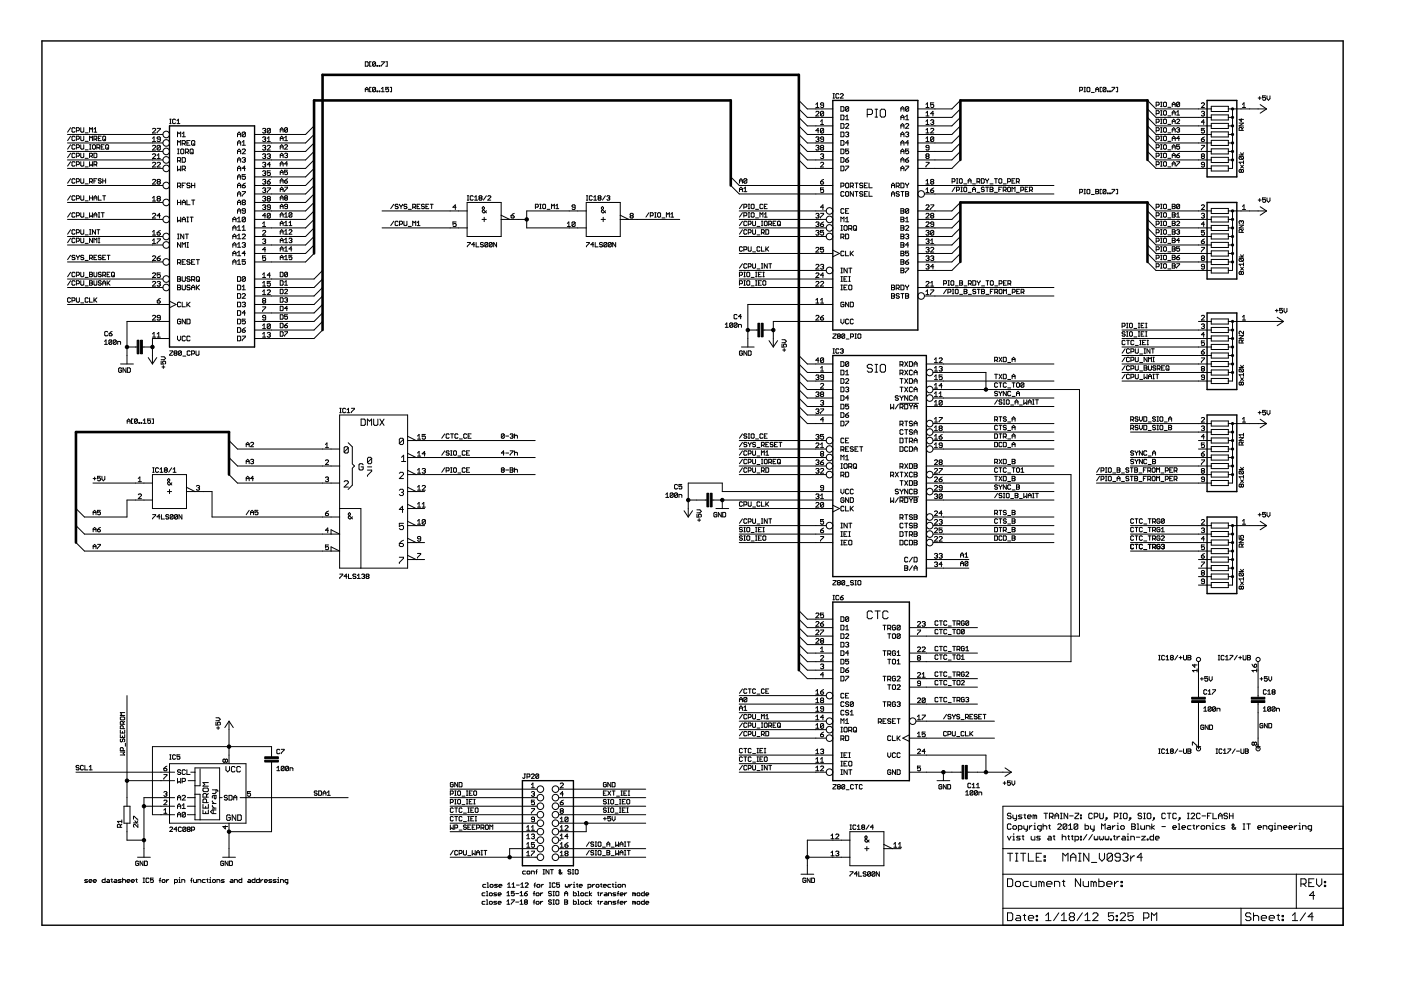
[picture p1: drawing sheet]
<svg xmlns="http://www.w3.org/2000/svg" width="297mm" height="210mm" viewBox="0 0 297 210" stroke-linecap="round" stroke-linejoin="round" font-family="sans-serif">
<g fill="#000" stroke="#000" stroke-width=".21">
<path d="M77.4 18.8v.7zM77.4 18.8l.4-.3zM77.4 19h.7zM77.4 13.1v.9zM77.4 14h.5zM77.8 18.5l.3 .3zM77.9 14l.2-.1zM77.4 13.1h.5zM78.1 18.8v.7zM78.1 13.3v.6zM77.9 13.1l.2 .2zM78.4 18.5v1z"/>
<path d="M78.4 18.5h.3zM78.4 13.1v.9zM78.4 13.1h.3zM78.4 19.5h.3zM78.4 14h.3zM79 18.7v.6zM79 18.7l.1-.2zM79 19.3l.6-.6zM79 13.3v.6zM79 13.3l.1-.2zM79 13.9l.6-.6zM79.1 18.5h.4z"/>
<path d="M79 19.3l.1 .2zM79.1 13.1h.4zM79 13.9l.1 .1zM79.5 18.5l.1 .2zM79.1 19.5h.4zM79.5 13.1l.1 .2zM79.1 14h.4zM79.6 18.7v.6zM79.5 19.5l.1-.2zM79.6 13.3v.6zM79.5 14l.1-.1zM79.9 19.3v.2z"/>
<path d="M79.9 19.3h.2zM79.9 13.9v.1zM79.9 13.9h.2zM80.1 19.3v.2zM79.9 19.5h.2zM80.1 13.9v.1zM79.9 14h.2zM80.4 19.3v.2zM80.4 19.3h.1zM80.4 13.9v.1zM80.4 13.9h.1zM80.5 19.3v.2z"/>
<path d="M80.4 19.5h.1zM80.5 13.9v.1zM80.4 14h.1zM80.9 18.8l.3-.3zM80.9 19.5h.6zM80.9 13.1h.6zM80.9 13.9v.1zM81.2 18.5v1zM81.5 13.1v.2zM81.5 13.3l-.6 .6zM81.8 18.5v.5zM81.8 19l.3-.2z"/>
<path d="M81.8 14h.3zM81.8 19.3l.1 .2zM82.1 18.8h.2zM82.1 13.1v.9zM81.8 13.1h.3zM82.3 18.8l.1 .2zM81.9 19.5h.4zM81.8 18.5h.6zM82.4 19v.3zM82.4 19.3l-.1 .2zM82.7 19.5h.3zM83 18.5v1z"/>
<path d="M82.7 18.5h.3zM176.6 19.9h.3zM177.4 19.9l-.2 .1zM177.4 19.9h.3zM178.3 19.9l-.1 .1zM178.3 19.9h.3zM228.9 18.5v1zM228.9 18.5h.5zM229.4 18.5l.1 .2zM228.9 19.1h.5zM229.5 18.7v.3zM229.5 19l-.1 .1z"/>
<path d="M229.8 19.5h.3zM229.8 18.5h.3zM230 18.5v1zM230.5 18.7v.6zM230.5 19.3l.1 .2zM230.6 18.5l-.1 .2zM230.6 19.5h.3zM230.6 18.5h.3zM230.9 19.5l.2-.2zM231.1 18.7v.6zM230.9 18.5l.2 .2zM231.4 19.6h.6z"/>
<path d="M232.3 18.8v.7zM232.3 18.8l.3-.3zM232.3 19h.6zM232.6 18.5l.3 .3zM232.9 18.8v.7zM233.3 18.5v1zM233.3 18.5h.2zM233.3 19.5h.2zM233.9 18.7v.6zM233.9 18.7l.1-.2zM234.5 18.7l-.6 .6zM234 18.5h.3z"/>
<path d="M233.9 19.3l.1 .2zM234.3 18.5l.2 .2zM234 19.5h.3zM234.5 18.7v.6zM234.5 19.3l-.2 .2zM234.8 19.3v.2zM234.8 19.3h.1zM234.9 19.3v.2zM234.8 19.5h.1zM235.3 19.3v.2zM235.3 19.3h.1zM235.4 19.3v.2z"/>
<path d="M235.3 19.5h.1zM235.7 18.5h.6zM235.7 19.3v.2zM236.3 18.5v.2zM236.3 18.7l-.6 .6zM236.7 19.5h.3zM237 18.5v1zM236.7 18.5h.3zM15 27.1l-.7 .9zM15 28.9l-.7 .9zM15 30.7l-.7 .9zM15 32.5l-.7 .9z"/>
<path d="M15 34.3l-.7 .9zM15 37.9l-.7 .9zM15.3 27.2v.7zM15.3 27.9l.1 .1zM15.3 29v.7zM15.3 29.7l.1 .1zM15.3 30.8v.7zM15.3 31.5l.1 .1zM15.3 32.6v.7zM15.3 33.3l.1 .1zM15.3 34.4v.7zM15.3 35.1l.1 .1z"/>
<path d="M15.3 38.1v.6zM15.3 38.7l.1 .1zM15.3 27.2l.1-.1zM15.4 28h.3zM15.4 28.9l-.1 .1zM15.4 29.8h.3zM15.3 30.8l.1-.1zM15.4 31.6h.3zM15.3 32.6l.1-.1zM15.4 33.4h.3zM15.3 34.4l.1-.1zM15.4 35.2h.3z"/>
<path d="M15.4 37.9l-.1 .2zM15.4 38.8h.3zM15.4 27.1h.3zM15.7 28l.2-.1zM15.4 28.9h.3zM15.7 29.8l.2-.1zM15.4 30.7h.3zM15.9 31.5l-.2 .1zM15.4 32.5h.3zM15.7 33.4l.2-.1zM15.4 34.3h.3zM15.7 35.2l.2-.1z"/>
<path d="M15.4 37.9h.3zM15.7 38.8l.2-.1zM15.7 27.1l.2 .1zM15.7 28.9l.2 .1zM15.7 30.7l.2 .1zM15.7 32.5l.2 .1zM15.7 34.3l.2 .1zM15.7 37.9l.2 .2zM16.2 27.1v.9zM16.2 27.1h.5zM16.2 28.9v.9zM16.2 28.9h.5z"/>
<path d="M16.2 30.7v.9zM16.2 30.7h.5zM16.2 32.5v.9zM16.2 32.5h.5zM16.2 34.3v.9zM16.2 34.3h.5zM16.2 37.9v.9zM16.2 37.9h.5zM16.7 27.1l.1 .1zM16.2 27.7h.5zM16.7 28.9l.1 .1zM16.2 29.5h.5z"/>
<path d="M16.7 30.7l.1 .1zM16.2 31.3h.5zM16.7 32.5l.1 .1zM16.2 33.1h.5zM16.7 34.3l.1 .1zM16.2 34.9h.5zM16.7 37.9l.1 .2zM16.2 38.5h.5zM16.8 27.2v.3zM16.8 27.5l-.1 .2zM16.8 29v.4zM16.7 29.5l.1-.1z"/>
<path d="M16.8 30.8v.4zM16.7 31.3l.1-.1zM16.8 32.6v.4zM16.7 33.1l.1-.1zM16.8 34.4v.4zM16.7 34.9l.1-.1zM16.8 38.1v.3zM16.8 38.4l-.1 .1zM17.1 27.1v.8zM17.1 27.9l.2 .1zM17.1 28.9v.8zM17.1 29.7l.2 .1z"/>
<path d="M17.1 30.7v.8zM17.1 31.5l.2 .1zM17.1 32.5v.8zM17.1 33.3l.2 .1zM17.1 34.3v.8zM17.1 35.1l.2 .1zM17.1 37.9v.8zM17.1 38.7l.2 .1zM17.3 28h.3zM17.3 29.8h.3zM17.3 31.6h.3zM17.3 33.4h.3z"/>
<path d="M17.3 35.2h.3zM17.3 38.8h.3zM17.6 28l.2-.1zM17.6 29.8l.2-.1zM17.6 31.6l.2-.1zM17.6 33.4l.2-.1zM17.6 35.2l.2-.1zM17.6 38.8l.2-.1zM17.8 27.1v.8zM17.8 28.9v.8zM17.8 30.7v.8zM17.8 32.5v.8z"/>
<path d="M17.8 34.3v.8zM17.8 37.9v.8zM18.1 28.2h.6zM18.1 30h.6zM18.1 31.8h.6zM18.1 33.6h.6zM18.1 35.4h.6zM18.1 39h.6zM19 27.1v.9zM19 27.1l.3 .3zM19 28.9v.9zM19 28.9l.3 .3z"/>
<path d="M19 31.6h.3zM19 30.7h.3zM19 32.5v.9zM19 32.5h.5zM19 34.3v.9zM19 35.2l.3-.3zM19 37.9v.9zM19 37.9h.5zM19.1 30.7v.9zM19.6 27.1l-.3 .3zM19.6 28.9l-.3 .3zM19.3 33.1l.3 .3z"/>
<path d="M19.3 34.9l.3 .3zM19.3 38.5l.3 .3zM19.5 32.5l.1 .1zM19 33.1h.5zM19.5 37.9l.1 .2zM19 38.5h.5zM19.6 27.1v.9zM19.6 28.9v.9zM19.6 30.8v.7zM19.6 31.5l.2 .1zM19.6 32.6v.4zM19.6 33l-.1 .1z"/>
<path d="M19.6 34.3v.9zM19.6 38.1v.3zM19.6 38.4l-.1 .1zM19.6 30.8l.2-.1zM19.8 31.6h.3zM19.9 27.4l.3-.3zM19.9 28h.6zM19.9 28.9v.9zM19.9 28.9h.5zM19.9 32.5v.9zM19.9 33.4h.5zM19.9 34.3v.9z"/>
<path d="M19.9 34.3h.5zM19.9 37.9v.9zM19.9 37.9h.6zM19.9 38.4h.3zM19.8 30.7h.3zM20.1 31.6l.1-.1zM20.2 27.1v.9zM20.2 29.5l.3 .3zM20.2 30.8v.7zM20.1 30.7l.1 .1zM20.2 34.9l.3 .3zM20.4 28.9l.1 .1z"/>
<path d="M19.9 29.5h.5zM20.4 33.4l.1-.1zM19.9 32.5h.5zM20.4 34.3l.1 .1zM19.9 34.9h.5zM20.5 29v.4zM20.5 29.4l-.1 .1zM20.5 30.7v.9zM20.5 30.7h.5zM20.5 32.6v.7zM20.4 32.5l.1 .1zM20.5 34.4v.4z"/>
<path d="M20.5 34.8l-.1 .1zM20.8 28.9v.9zM20.8 29.8h.7zM20.8 29.4h.4zM20.8 31.3l.4 .3zM20.8 38.1v.1zM20.8 38.2l.2 .2zM21 30.7l.2 .1zM20.5 31.3h.5zM21 37.9l-.2 .2zM21 38.4h.3zM20.8 38.7l.2 .1z"/>
<path d="M21.2 30.8v.4zM21 31.3l.2-.1zM21 37.9h.3zM21.3 38.4l.2 .1zM21 38.8h.3zM20.8 28.9h.7zM21.5 30.7v.9zM21.5 31.6h.6zM21.5 31.2h.3zM21.3 37.9l.2 .2zM21.5 38.5v.2zM21.5 38.7l-.2 .1z"/>
<path d="M21.8 29v.7zM21.9 28.9l-.1 .1zM21.8 37.9v.9zM21.8 38.4h.6zM21.9 28.9h.3zM21.8 29.7l.1 .1zM22.1 29.5l.3 .3zM21.5 30.7h.6zM22.2 28.9l.2 .1zM21.9 29.8h.3zM22.4 29v.7zM22.4 29.7l-.2 .1z"/>
<path d="M22.4 30.8v.7zM22.4 30.8l.1-.1zM22.4 37.9v.9zM22.5 30.7h.4zM22.4 31.5l.1 .1zM22.7 31.3l.3 .3zM22.9 30.7l.1 .1zM22.5 31.6h.4zM23 30.8v.7zM23 31.5l-.1 .1zM32.3 28.2l.7-.7zM32.3 29.3l.4-.3z"/>
<path d="M32.3 30h.7zM32.3 31.8l.7-.6zM32.3 33.6l.7-.6zM32.3 35.4l.7-.6zM32.3 39l.7-.6zM32.3 28.5h2.2zM32.3 30.3h2.2zM32.3 32.1h2.2zM32.3 33.9h2.2zM32.3 35.7h2.2zM32.3 39.3h2.2zM14.3 28.5h18z"/>
<path d="M14.3 30.3h18zM14.3 32.1h18zM14.3 33.9h18zM14.3 35.7h18zM14.3 39.3h18zM32.3 27.4l.2-.2zM32.5 30.8l-.2 .2zM32.5 32.6l-.2 .2zM32.3 34.6l.2-.2zM32.3 38.2l.2-.2zM32.7 29v1zM32.5 27.2h.3z"/>
<path d="M32.5 30.8h.3zM32.5 32.6h.3zM32.5 34.4h.3zM32.5 38h.3zM32.3 28.2h.7zM33 27.4v.1zM32.8 27.2l.2 .2zM32.3 31.8h.7zM33 31v.2zM32.8 30.8l.2 .2zM32.3 33.6h.7zM33 32.8v.2z"/>
<path d="M32.8 32.6l.2 .2zM32.3 35.4h.7zM33 34.6v.2zM32.8 34.4l.2 .2zM32.3 39h.7zM33 38.2v.2zM32.8 38l.2 .2zM33.3 27.2h.7zM33.3 28v.2zM33.3 29.8l.2 .2zM33.3 29.2v.1zM33.3 29.3l.2 .2z"/>
<path d="M33.3 31v.6zM33.3 31l.2-.2zM33.3 31.6l.7-.6zM33.3 33l.4-.4zM33.3 33.6h.7zM33.3 35.4l.7-.6zM33.3 38.2l.2-.2zM33.3 38.7v.2zM33.3 38.7l.2-.2zM33.3 38.2v.2zM33.5 30h.3zM33.3 29.2l.2-.2z"/>
<path d="M33.5 29.5h.5zM33.5 30.8h.3zM33.3 31.6l.2 .2zM33.5 34.4l-.2 .2zM33.5 38h.3zM33.3 38.9l.2 .1zM33.3 38.4l.2 .1zM33.5 38.5h.3zM33.7 32.6v1zM33.8 30l.2-.2zM33.5 29h.3zM33.8 30.8l.2 .2z"/>
<path d="M33.5 31.8h.3zM33.5 34.4h.3zM33.8 38l.2 .2zM33.8 38.5l.2 .2zM33.5 39h.3zM34 27.2v.2zM34 27.4l-.7 .6zM34 29.2v.6zM33.8 29l.2 .2zM34 31v.6zM34 31.6l-.2 .2zM33.3 35.4h.7z"/>
<path d="M34 34.6v.2zM33.8 34.4l.2 .2zM34 38.2v.2zM34 38.4l-.2 .1zM34 38.7v.2zM34 38.9l-.2 .1zM36 26.2h.3zM36 25.3h.3zM36.1 25.3v.9zM36.6 25.4v.7zM36.6 26.1l.1 .1zM36.7 25.3l-.1 .1z"/>
<path d="M36.7 26.2h.4zM36.7 25.3h.4zM37.1 26.2l.1-.1zM37.1 25.3l.1 .1zM37.8 25.3l-.3 .3zM37.5 26.2h.6zM37.6 28v1zM37.6 28l.4 .3zM37.6 29.8v1zM37.6 29.8l.4 .3zM37.6 32.6h.4zM37.6 31.6h.4z"/>
<path d="M37.6 33.4v1zM37.6 33.4h.5zM37.6 35.2v1zM37.6 36.2l.4-.3zM37.6 38.8v1zM37.6 38.8h.5zM37.8 31.6v1zM37.8 25.3v.9zM38 28.3l.3-.3zM38 30.1l.3-.3zM38 34.1l.3 .3zM38 35.9l.3 .3z"/>
<path d="M38 39.5l.3 .3zM38.1 33.4l.2 .2zM37.6 34.1h.5zM38.1 38.8l.2 .2zM37.6 39.5h.5zM38.3 28v1zM38.3 29.8v1zM38.3 31.8v.6zM38.3 32.4l.2 .2zM38.3 33.6v.3zM38.3 33.9l-.2 .2zM38.3 35.2v1z"/>
<path d="M38.3 39v.3zM38.1 39.5l.2-.2zM38.5 31.6l-.2 .2zM38.5 32.6h.3zM38.6 28.3l.4-.3zM38.6 29h.7zM38.6 29.8v1zM38.6 29.8h.5zM38.6 33.4v1zM38.6 34.4h.5zM38.6 35.2v1zM38.6 35.2h.5z"/>
<path d="M38.6 38.8v1zM38.6 38.8h.7zM38.6 39.3h.4zM38.5 31.6h.3zM38.8 32.6l.2-.2zM39 28v1zM39 30.5l.3 .3zM39 31.8v.6zM38.8 31.6l.2 .2zM39 35.9l.3 .3zM39.1 29.8l.2 .2zM38.6 30.5h.5z"/>
<path d="M39.1 34.4l.2-.2zM38.6 33.4h.5zM39.1 35.2l.2 .2zM38.6 35.9h.5zM39.3 30v.3zM39.1 30.5l.2-.2zM39.3 31.6v1zM39.3 31.6h.5zM39.3 33.6v.6zM39.1 33.4l.2 .2zM39.3 35.4v.3zM39.3 35.7l-.2 .2z"/>
<path d="M39.6 29.8v1zM39.6 30.8h.7zM39.6 30.3h.4zM39.6 32.3l.4 .3zM39.6 39v.2zM39.6 39.2l.2 .1zM39.8 31.6l.2 .2zM39.3 32.3h.5zM39.8 38.8l-.2 .2zM39.8 39.3h.3zM39.6 39.6l.2 .2zM40 31.8v.3z"/>
<path d="M40 32.1l-.2 .2zM39.8 38.8h.3zM40.1 39.3l.2 .2zM39.8 39.8h.3zM39.6 29.8h.7zM40.3 31.8v.6zM40.3 31.8l.2-.2zM40.1 38.8l.2 .2zM40.3 39.5v.1zM40.3 39.6l-.2 .2zM40.5 31.6h.3zM40.3 32.4l.2 .2z"/>
<path d="M40.6 30v.6zM40.6 30l.2-.2zM40.6 32.3l.4 .3zM40.6 38.8v1zM40.6 39.3h.7zM40.8 29.8h.3zM40.6 30.6l.2 .2zM40.8 31.6l.2 .2zM40.5 32.6h.3zM41 30.5l.3 .3zM41 31.8v.6zM41 32.4l-.2 .2z"/>
<path d="M41.1 29.8l.2 .2zM40.8 30.8h.3zM41.3 30v.6zM41.3 30.6l-.2 .2zM41.3 38.8v1zM50.4 28.3v.7zM50.4 28.3l.3-.3zM50.4 28.5h.6zM50.4 30.1v.7zM50.4 30.1l.3-.3zM50.4 30.3h.6zM50.4 31.9v.7z"/>
<path d="M50.4 31.9l.3-.3zM50.4 32.1h.6zM50.4 33.7v.7zM50.4 33.7l.3-.3zM50.4 33.9h.6zM50.4 35.5v.7zM50.4 35.5l.3-.3zM50.4 35.7h.6zM50.4 37.4v.6zM50.4 37.4l.3-.4zM50.4 37.5h.6zM50.4 39.2v.6z"/>
<path d="M50.4 39.2l.3-.4zM50.4 39.3h.6zM50.7 28l.3 .3zM50.7 29.8l.3 .3zM50.7 31.6l.3 .3zM50.7 33.4l.3 .3zM50.7 35.2l.3 .3zM50.7 37l.3 .4zM50.7 38.8l.3 .4zM51 28.3v.7zM51 30.1v.7zM51 31.9v.7z"/>
<path d="M51 33.7v.7zM51 35.5v.7zM51 37.4v.6zM51 39.2v.6zM51.3 28.2v.6zM51.3 28.2l.2-.2zM51.3 28.8l.7-.6zM51.3 30.1l.4-.3zM51.3 30.8h.7zM51.3 32.6l.7-.7zM51.3 33.6l.2-.2zM51.3 35.7h.7z"/>
<path d="M51.3 37v.5zM51.3 37.5l.4-.1zM51.3 39.3v.3zM51.3 39.6l.2 .2zM51.5 28h.4zM51.3 28.8l.2 .2zM51.3 31.8l.2-.2zM51.5 33.4h.4zM51.3 34.2l.2 .2zM51.3 37.8l.2 .2zM51.5 39.8h.4zM51.7 29.8v1z"/>
<path d="M51.7 37.4h.2zM51.7 39l-.4 .3zM51.9 28l.1 .2zM51.5 29h.4zM51.5 31.6h.4zM51.9 33.4l.1 .2zM51.7 33.9h.2zM51.9 33.9l.1 .2zM51.5 34.4h.4zM51.9 35.2v1zM51.3 35.7l.6-.5zM51.9 37.4l.1 .1z"/>
<path d="M51.5 38h.4zM51.9 39.8l.1-.2zM51.3 39.3h.6zM52 28.2v.6zM52 28.8l-.1 .2zM51.3 32.6h.7zM52 31.8v.1zM51.9 31.6l.1 .2zM52 33.6v.1zM52 33.7l-.1 .2zM52 34.1v.1zM51.9 34.4l.1-.2z"/>
<path d="M51.3 37h.7zM52 37.5v.3zM52 37.8l-.1 .2zM51.7 39l.3-.2zM52 39.5v.1zM51.9 39.3l.1 .2zM55.7 27.4l.1-.2zM55.7 29.2l.1-.2zM55.7 31l.1-.2zM55.7 32.8l.1-.2zM55.7 34.6l.1-.2zM55.7 36.4l.1-.2z"/>
<path d="M55.7 38.2l.1-.2zM55.8 27.2h.4zM55.7 28l.1 .2zM55.8 29h.4zM55.7 29.8l.1 .2zM55.8 30.8h.4zM55.7 31.6l.1 .2zM55.8 32.6h.4zM55.7 33.4l.1 .2zM55.8 34.4h.4zM55.7 35.2l.1 .2zM55.8 36.2h.4z"/>
<path d="M55.7 37.1l.1 .1zM55.8 38h.4zM55.7 38.9l.1 .1zM55.8 39.8h.4zM56.2 27.2l.1 .2zM56 27.7h.2zM56.2 27.7l.1 .2zM55.8 28.2h.4zM56.2 29l.1 .2zM56 29.5h.2zM56.2 29.5l.1 .2zM55.8 30h.4z"/>
<path d="M56.2 30.8l.1 .2zM56 31.3h.2zM56.2 31.3l.1 .2zM55.8 31.8h.4zM56.2 32.6l.1 .2zM56 33.1h.2zM56.2 33.1l.1 .2zM55.8 33.6h.4zM56.2 34.4l.1 .2zM56 34.9h.2zM56.2 34.9l.1 .2zM55.8 35.4h.4z"/>
<path d="M56.2 36.2l.1 .2zM56 36.7h.2zM56.2 36.7l.1 .2zM55.8 37.2h.4zM56.2 38l.1 .2zM56 38.5h.2zM56.2 38.5l.1 .2zM55.8 39h.4zM56.2 39.8l.1 .2zM56.3 27.4v.1zM56.3 27.5l-.1 .2zM56.3 27.9v.1z"/>
<path d="M56.3 28l-.1 .2zM56.3 29.2v.1zM56.3 29.3l-.1 .2zM56.3 29.7v.1zM56.3 29.8l-.1 .2zM56.3 31v.2zM56.3 31.2l-.1 .1zM56.3 31.5v.1zM56.3 31.6l-.1 .2zM56.3 32.8v.2zM56.3 33l-.1 .1zM56.3 33.3v.1z"/>
<path d="M56.3 33.4l-.1 .2zM56.3 34.6v.2zM56.3 34.8l-.1 .1zM56.3 35.1v.1zM56.3 35.2l-.1 .2zM56.3 36.4v.2zM56.3 36.6l-.1 .1zM56.3 36.9v.2zM56.3 37.1l-.1 .1zM56.3 38.2v.2zM56.3 38.4l-.1 .1zM56.3 38.7v.2z"/>
<path d="M56.3 38.9l-.1 .1zM56.7 27.4v.6zM56.7 27.4l.1-.2zM57.3 27.4l-.6 .6zM56.7 29.3l.3-.3zM56.7 30h.6zM56.7 31.8l.6-.6zM56.7 32.8l.1-.2zM56.7 34.9h.6zM56.7 36.2v.5zM56.7 36.7l.3-.1zM56.7 38.5v.4z"/>
<path d="M56.7 38.9l.1 .1zM56.7 39.8h.6zM56.8 27.2h.4zM56.7 28l.1 .2zM56.8 30.8l-.1 .2zM56.8 32.6h.4zM56.7 33.4l.1 .2zM56.7 37.1l.1 .1zM56.8 39h.4zM57 29v1zM57 36.6h.2zM57 38.2l-.3 .3z"/>
<path d="M57.2 27.2l.1 .2zM56.8 28.2h.4zM56.8 30.8h.4zM57.2 32.6l.1 .2zM57 33.1h.2zM57.2 33.1l.1 .2zM56.8 33.6h.4zM57.2 34.4v1zM57.2 34.4l-.5 .5zM57.2 36.6l.1 .1zM56.8 37.2h.4zM57.3 38.9l-.1 .1z"/>
<path d="M56.7 38.5h.5zM57.3 27.4v.6zM57.3 28l-.1 .2zM56.7 31.8h.6zM57.3 31v.2zM57.2 30.8l.1 .2zM57.3 32.8v.2zM57.3 33l-.1 .1zM57.3 33.3v.1zM57.3 33.4l-.1 .2zM56.7 36.2h.6zM57.3 36.7v.4z"/>
<path d="M57.3 37.1l-.1 .1zM57 38.2l.3-.2zM57.3 38.7v.2zM57.2 38.5l.1 .2zM57.3 39.8v.2zM54 28.5h3.6zM54 30.3h3.6zM54 32.1h3.6zM54 33.9h3.6zM54 35.7h3.6zM54 37.5h3.6zM54 39.3h3.6z"/>
<path d="M59.4 27.4v.6zM59.4 27.4l.3-.3zM59.4 27.5h.6zM59.4 29.2v.6zM59.4 29.2l.3-.3zM59.4 29.4h.6zM59.4 31v.6zM59.4 31l.3-.3zM59.4 31.2h.6zM59.4 32.8v.6zM59.4 32.8l.3-.3zM59.4 33h.6z"/>
<path d="M59.4 34.6v.6zM59.4 34.6l.3-.3zM59.4 34.8h.6zM59.4 36.4v.6zM59.4 36.4l.3-.3zM59.4 36.6h.6zM59.4 38.2v.6zM59.7 37.9l-.3 .3zM59.4 38.4h.6zM59.7 27.1l.3 .3zM59.7 28.9l.3 .3zM59.7 30.7l.3 .3z"/>
<path d="M59.7 32.5l.3 .3zM59.7 34.3l.3 .3zM59.7 36.1l.3 .3zM59.7 37.9l.3 .3zM59.7 39.7l.3 .3zM60 27.4v.6zM60 29.2v.6zM60 31v.6zM60 32.8v.6zM60 34.6v.6zM60 36.4v.6zM60 38.2v.6z"/>
<path d="M60.3 27.2v.7zM60.5 27.1l-.2 .1zM60.3 27.9l.7-.7zM60.3 29.2l.4-.3zM60.3 29.8h.7zM61 31l-.7 .6zM60.3 32.6l.2-.1zM60.3 34.8h.7zM60.3 36.1v.5zM60.3 36.6l.4-.2zM60.3 38.4v.3zM60.3 38.7l.2 .1z"/>
<path d="M60.3 39.7h.7zM60.5 27.1h.3zM60.3 27.9l.2 .1zM60.5 30.7l-.2 .1zM60.5 32.5h.3zM60.3 33.3l.2 .1zM60.3 36.9l.2 .1zM60.5 38.8h.3zM60.7 28.9v.9zM60.7 36.4h.1zM60.3 38.4l.4-.3zM60.8 27.1l.2 .1z"/>
<path d="M60.5 28h.3zM60.5 30.7h.3zM60.8 32.5l.2 .1zM60.7 33h.1zM60.8 33l.2 .1zM60.5 33.4h.3zM60.8 34.3v.9zM60.8 34.3l-.5 .5zM60.8 36.4l.2 .2zM60.5 37h.3zM61 38.7l-.2 .1zM60.3 38.4h.5z"/>
<path d="M61 27.2v.7zM61 27.9l-.2 .1zM60.3 31.6h.7zM61 30.8v.2zM60.8 30.7l.2 .1zM61 32.6v.2zM61 32.8l-.2 .2zM61 33.1v.2zM61 33.3l-.2 .1zM60.3 36.1h.7zM61 36.6v.3zM61 36.9l-.2 .1z"/>
<path d="M60.7 38.1l.3-.2zM61 38.5v.2zM60.8 38.4l.2 .1zM61 39.7v.2zM61 39.9l-.7 .6zM57.6 28.5h7.2zM57.6 30.3h7.2zM57.6 32.1h7.2zM57.6 33.9h7.2zM57.6 35.7h7.2zM57.6 37.5h7.2zM57.6 39.3h7.2z"/>
<path d="M66.6 26.7l-1.8 1.8zM66.6 28.5l-1.8 1.8zM66.6 30.3l-1.8 1.8zM64.8 33.9l1.8-1.8zM66.6 33.9l-1.8 1.8zM66.6 35.7l-1.8 1.8zM66.6 37.5l-1.8 1.8zM66.6 39.3l-1.8 1.8zM154.9 37.5l1.8 1.8zM154.9 39.3l1.8 1.8zM156.7 39.3h16.3zM156.8 38.2v.6z"/>
<path d="M156.8 38.2l.3-.3zM156.8 38.4h.6zM157.1 37.9l.3 .3zM157.1 39.7l.3 .3zM157.4 38.2v.6zM157.7 38.1v.6zM157.9 37.9l-.2 .2zM157.7 38.7l.6-.6zM157.9 37.9h.3zM157.7 38.7l.2 .1zM158 39.7v.9zM158.2 37.9l.1 .2z"/>
<path d="M157.9 38.8h.3zM158.3 38.1v.6zM158.3 38.7l-.1 .1zM169.4 21.3l1.8 1.8zM169.4 23.1l1.8 1.8zM169.4 24.9l1.8 1.8zM169.4 26.7l1.8 1.8zM169.4 28.5l1.8 1.8zM169.4 30.3l1.8 1.8zM169.4 32.1l1.8 1.8zM169.4 33.9l1.8 1.8zM171.2 23.1h1.8z"/>
<path d="M171.2 24.9h1.8zM171.2 26.7h1.8zM171.2 28.5h1.8zM171.2 30.3h1.8zM171.2 32.1h1.8zM171.2 33.9h1.8zM171.2 35.7h1.8zM173.3 21.8l-.3 .3zM173 22.8h.6zM173 24.6l.6-.7zM173 27.7h.6zM173.1 29l-.1 .2z"/>
<path d="M173.1 30.8l-.1 .2zM173 23.1h3.6zM173 24.9h3.6zM173 26.7h3.6zM173 28.5h3.6zM173 30.3h3.6zM173 32.1h3.6zM173 33.9h3.6zM173 35.7h3.6zM173 39.3h3.6zM173.1 23.6l-.1 .2zM173.1 29h.4z"/>
<path d="M173 29.8l.1 .2zM173.1 30.8h.4zM173 31.6l.1 .2zM173.3 21.8v1zM173.1 23.6h.4zM173.5 27.2v1zM173.5 27.2l-.5 .5zM173.5 29l.1 .2zM173.3 29.5h.2zM173.5 29.5l.1 .2zM173.1 30h.4zM173.5 30.8l.1 .2z"/>
<path d="M173.3 31.3h.2zM173.5 31.3l.1 .2zM173.1 31.8h.4zM173 24.6h.6zM173.6 23.8v.1zM173.5 23.6l.1 .2zM173.6 29.2v.1zM173.6 29.3l-.1 .2zM173.6 29.7v.1zM173.5 30l.1-.2zM173.6 31v.2zM173.5 31.3l.1-.1z"/>
<path d="M173.6 31.5v.1zM173.6 31.6l-.1 .2zM174 22.6l.1 .2zM174 22v.1zM174 22.1l.1 .2zM174 23.8v.6zM174 23.8l.1-.2zM174.6 23.8l-.6 .6zM174 25.7l.3-.3zM174 26.4h.6zM174 27.4v.6zM174 27.4l.1-.2z"/>
<path d="M174.6 27.4l-.6 .6zM174 29.8l.1 .2zM174 29.2v.1zM174 29.3l.1 .2zM174 31l.1-.2zM174 31.5v.1zM174 31.5l.1-.2zM174 31v.2zM174 32.8l.1-.2zM174 35.4l.6-.6zM174 38.5v.4zM174 38.9l.1 .1z"/>
<path d="M174 39.8v.5zM174.1 22.8h.4zM174.1 21.8l-.1 .2zM174.1 22.3h.5zM174.1 23.6h.4zM174 24.4l.1 .2zM174.1 27.2h.4zM174 28l.1 .2zM174.1 30h.4zM174 29.2l.1-.2zM174.1 29.5h.5zM174.1 30.8h.4z"/>
<path d="M174 31.6l.1 .2zM174 31.2l.1 .1zM174.1 31.3h.4zM174.1 32.6h.4zM174 33.4l.1 .2zM174.1 34.4l-.1 .2zM174.1 39h.4zM174.3 25.4v1zM174 38.5l.3-.3zM174.6 22.6l-.1 .2zM174.1 21.8h.4zM174.5 23.6l.1 .2z"/>
<path d="M174.1 24.6h.4zM174.5 27.2l.1 .2zM174.1 28.2h.4zM174.6 29.8l-.1 .2zM174.1 29h.4zM174.5 30.8l.1 .2zM174.5 31.3l.1 .2zM174.1 31.8h.4zM174.5 32.6l.1 .2zM174.3 33.1h.2zM174.5 33.1l.1 .2zM174.1 33.6h.4z"/>
<path d="M174.1 34.4h.4zM174.6 38.9l-.1 .1zM174 38.5h.5zM174.6 22v.6zM174.5 21.8l.1 .2zM174.6 23.8v.6zM174.6 24.4l-.1 .2zM174.6 27.4v.6zM174.6 28l-.1 .2zM174.6 29.2v.6zM174.5 29l.1 .2zM174.6 31v.2z"/>
<path d="M174.6 31.2l-.1 .1zM174.6 31.5v.1zM174.6 31.6l-.1 .2zM174.6 32.8v.2zM174.6 33l-.1 .1zM174.6 33.3v.1zM174.6 33.4l-.1 .2zM174 35.4h.6zM174.6 34.6v.2zM174.5 34.4l.1 .2zM174.3 38.2l.3-.2zM174.6 38.7v.2z"/>
<path d="M174.5 38.5l.1 .2zM174 39.8h.6zM176.6 20.8h.3zM176.8 19.9v.9zM177.2 20v.6zM177.2 20.6l.2 .2zM177.4 20.8h.3zM177.9 20.6l-.2 .2zM177.7 19.9l.2 .1zM178.2 20.8l.6-.6zM178.3 22.6v1zM178.3 23.6h.5z"/>
<path d="M178.3 24.4v1zM178.3 25.4h.5zM178.3 26.2v1zM178.3 27.2h.5zM178.3 28v1zM178.3 29h.5zM178.3 29.8v1zM178.3 30.8h.5zM178.3 31.6v1zM178.3 32.6h.5zM178.3 33.4v1zM178.3 34.4h.5z"/>
<path d="M178.3 35.2v1zM178.3 36.2h.5zM178.3 38.8v1zM178.3 38.8h.5zM178.8 23.6l.1-.2zM178.3 22.6h.5zM178.8 25.4l.1-.2zM178.3 24.4h.5zM178.9 27l-.1 .2zM178.3 26.2h.5zM178.8 29l.1-.2zM178.3 28h.5z"/>
<path d="M178.9 30.6l-.1 .2zM178.3 29.8h.5zM178.9 32.4l-.1 .2zM178.3 31.6h.5zM178.8 34.4l.1-.2zM178.3 33.4h.5zM178.8 36.2l.1-.2zM178.3 35.2h.5zM178.8 38.8l.1 .2zM178.3 39.5h.5zM178.2 20.8h.6zM178.8 20v.2z"/>
<path d="M178.6 19.9l.2 .1zM178.9 22.8v.6zM178.8 22.6l.1 .2zM178.9 24.6v.6zM178.8 24.4l.1 .2zM178.9 26.4v.6zM178.8 26.2l.1 .2zM178.9 28.2v.6zM178.8 28l.1 .2zM178.9 30v.6zM178.8 29.8l.1 .2zM178.9 31.8v.6z"/>
<path d="M178.8 31.6l.1 .2zM178.9 33.6v.6zM178.8 33.4l.1 .2zM178.9 35.4v.6zM178.8 35.2l.1 .2zM178.9 39v.3zM178.8 39.5l.1-.2zM179.3 22.8v.6zM179.3 22.8l.1-.2zM179.9 22.8l-.6 .6zM179.3 24.7l.3-.3zM179.3 25.4h.6z"/>
<path d="M179.9 26.5l-.6 .7zM179.3 28.2l.1-.2zM179.3 30.3h.6zM179.3 31.6v.5zM179.3 32.1l.3-.2zM179.3 33.9v.3zM179.3 34.2l.1 .2zM179.3 35.2h.6zM179.3 36v.2zM179.3 39v.6zM179.3 39.6l.1 .2zM179.4 22.6h.4z"/>
<path d="M179.3 23.4l.1 .2zM179.4 26.2l-.1 .2zM179.4 28h.4zM179.3 28.8l.1 .2zM179.3 32.4l.1 .2zM179.4 34.4h.4zM179.4 38.8l-.1 .2zM179.4 39.8h.4zM179.6 24.4v1zM179.6 31.9h.2zM179.6 33.6l-.3 .3zM179.8 22.6l.1 .2z"/>
<path d="M179.4 23.6h.4zM179.4 26.2h.4zM179.8 28l.1 .2zM179.6 28.5h.2zM179.8 28.5l.1 .2zM179.4 29h.4zM179.8 29.8v1zM179.8 29.8l-.5 .5zM179.8 31.9l.1 .2zM179.4 32.6h.4zM179.8 34.4l.1-.2zM179.3 33.9h.5z"/>
<path d="M179.4 38.8h.4zM179.8 39.8l.1-.2zM179.9 22.8v.6zM179.8 23.6l.1-.2zM179.3 27.2h.6zM179.9 26.4v.1zM179.8 26.2l.1 .2zM179.9 28.2v.1zM179.8 28.5l.1-.2zM179.9 28.7v.1zM179.8 29l.1-.2zM179.3 31.6h.6z"/>
<path d="M179.9 32.1v.3zM179.9 32.4l-.1 .2zM179.6 33.6l.3-.2zM179.9 34.1v.1zM179.8 33.9l.1 .2zM179.9 35.2v.2zM179.9 35.4l-.6 .6zM179.9 39v.6zM179.8 38.8l.1 .2zM180.3 38.8v1zM180.3 38.8h.5zM180.6 39.5l.3 .3z"/>
<path d="M180.8 38.8l.1 .2zM180.3 39.5h.5zM180.9 39v.3zM180.8 39.5l.1-.2zM181.3 38.8h.6zM181.6 38.8v1zM182.3 39v.2zM182.3 39.2l.1 .1zM182.4 38.8l-.1 .2zM182.4 39.3h.4zM182.3 39.6l.1 .2zM182.4 38.8h.4z"/>
<path d="M182.8 39.3l.1 .2zM182.4 39.8h.4zM182.8 38.8l.1 .2zM182.9 39.5v.1zM182.9 39.6l-.1 .2zM183.3 38.8v1zM183.3 39.8h.6zM183.3 39.3h.3zM183.9 23.2v1.6zM183.9 23.2h.8zM183.3 38.8h.6zM184.3 38.8v1z"/>
<path d="M184.3 39.8h.6zM184.7 23.2l.3 .2zM183.9 24.3h.8zM185 23.4v.6zM185 24l-.3 .3zM185.5 24.8h.6zM185.5 23.2h.6zM185.8 23.2v1.6zM186.6 23.4v1.2zM186.6 24.6l.3 .2zM186.6 23.4l.3-.2zM186.9 24.8h.5z"/>
<path d="M186.9 23.2h.5zM187.4 24.8l.3-.2zM187.7 23.4v1.2zM187.4 23.2l.3 .2zM189 39.2v.6zM189.3 38.8l-.3 .4zM189 39.3h.7zM189.3 38.8l.4 .4zM189.7 39.2v.6zM190 38.8v1zM190 38.8h.5zM190.3 39.5l.4 .3z"/>
<path d="M190.5 38.8l.2 .2zM190 39.5h.5zM190.7 39v.3zM190.5 39.5l.2-.2zM191 22.9v.7zM191 22.9l.3-.3zM191 23.1h.7zM191 24.7v.7zM191 24.7l.3-.3zM191 24.9h.7zM191 26.5v.7zM191 26.5l.3-.3z"/>
<path d="M191 26.7h.7zM191 28.3v.7zM191 28.3l.3-.3zM191 28.5h.7zM191 30.1v.7zM191.3 29.8l-.3 .3zM191 30.3h.7zM191 31.9v.7zM191 31.9l.3-.3zM191 32.1h.7zM191 33.7v.7zM191 33.7l.3-.3z"/>
<path d="M191 33.9h.7zM191 35.5v.7zM191 35.5l.3-.3zM191 35.7h.7zM191 38.8v1zM191 39.8h.5zM191.3 22.6l.4 .3zM191.3 24.4l.4 .3zM191.3 26.2l.4 .3zM191.3 28l.4 .3zM191.3 29.8l.4 .3zM191.3 31.6l.4 .3z"/>
<path d="M191.3 33.4l.4 .3zM191.3 35.2l.4 .3zM191.5 39.8l.2-.2zM191 38.8h.5zM191.7 22.9v.7zM191.7 24.7v.7zM191.7 26.5v.7zM191.7 28.3v.7zM191.7 30.1v.7zM191.7 31.9v.7zM191.7 33.7v.7zM191.7 35.5v.7z"/>
<path d="M191.7 39v.6zM191.5 38.8l.2 .2zM192 22.8v.6zM192 22.8l.2-.2zM192.7 22.8l-.7 .6zM192 24.7l.3-.3zM192 25.4h.7zM192.7 26.5l-.7 .7zM192 28.2l.2-.2zM192 30.3h.7zM192 31.6v.5zM192 32.1l.3-.2z"/>
<path d="M192 33.9v.3zM192 34.2l.2 .2zM192 35.2h.7zM192 36v.2zM192 38.8v.2zM192 39l.3 .3zM192.2 22.6h.3zM192 23.4l.2 .2zM192.2 26.2l-.2 .2zM192.2 28h.3zM192 28.8l.2 .2zM192 32.4l.2 .2z"/>
<path d="M192.2 34.4h.3zM192.3 24.4v1zM192.3 31.9h.2zM192.3 33.6l-.3 .3zM192.7 39l-.4 .3zM192.3 39.3v.5zM192.5 22.6l.2 .2zM192.2 23.6h.3zM192.2 26.2h.3zM192.5 28l.2 .2zM192.3 28.5h.2zM192.5 28.5l.2 .2z"/>
<path d="M192.2 29h.3zM192.5 29.8v1zM192.5 29.8l-.5 .5zM192.5 31.9l.2 .2zM192.2 32.6h.3zM192.5 34.4l.2-.2zM192 33.9h.5zM192.7 22.8v.6zM192.5 23.6l.2-.2zM192 27.2h.7zM192.7 26.4v.1zM192.5 26.2l.2 .2z"/>
<path d="M192.7 28.2v.1zM192.5 28.5l.2-.2zM192.7 28.7v.1zM192.7 28.8l-.2 .2zM192 31.6h.7zM192.7 32.1v.3zM192.7 32.4l-.2 .2zM192.3 33.6l.4-.2zM192.7 34.1v.1zM192.5 33.9l.2 .2zM192.7 35.2v.2zM192.7 35.4l-.7 .6z"/>
<path d="M192.7 38.8v.2zM196.6 21.8l-.3 .3zM196.3 22.8h.7zM196.6 23.6l-.3 .3zM196.3 24.6h.7zM196.6 25.4l-.3 .3zM196.3 26.4h.7zM196.3 27.5l.3-.3zM196.3 28.2h.7zM196.3 29.3l.3-.3zM196.3 30h.7zM196.3 31.6l.2 .2z"/>
<path d="M196.3 31v.2zM196.3 31.2l.2 .1zM196.3 32.8l.2-.2zM196.3 33.3v.1zM196.3 33.3l.2-.2zM196.3 32.8v.2zM196.3 34.4h.7zM196.3 35.2v.2zM196.3 38.4l.3-.4zM196.3 39h.7zM196.5 31.8h.3zM196.5 30.8l-.2 .2z"/>
<path d="M196.5 31.3h.5zM196.5 32.6h.3zM196.3 33.4l.2 .2zM196.3 33l.2 .1zM196.5 33.1h.3zM196.6 21.8v1zM196.6 23.6v1zM196.6 25.4v1zM196.6 27.2v1zM196.6 29v1zM196.6 38v1zM196.6 39.8v1z"/>
<path d="M196.8 31.8l.2-.2zM196.5 30.8h.3zM196.8 32.6l.2 .2zM196.8 33.1l.2 .2zM196.5 33.6h.3zM197 31v.6zM196.8 30.8l.2 .2zM197 32.8v.2zM197 33l-.2 .1zM197 33.3v.1zM197 33.4l-.2 .2zM197 34.4v.2z"/>
<path d="M197 34.6l-.7 .6zM197.3 21.8v.5zM197.3 22.3l.3-.2zM197.3 24.1h.7zM197.3 25.6l.2-.2zM197.3 28.2l.7-.7zM197.3 29.2v.6zM197.3 29.2l.2-.2zM197.3 29.8l.7-.6zM197.3 38.2l.2-.2zM197.3 38.7v.2zM197.3 38.7l.2-.2z"/>
<path d="M197.3 38.2v.2zM197.3 22.6l.2 .2zM197.5 25.4h.3zM197.3 26.2l.2 .2zM197.3 27.4l.2-.2zM197.5 29h.3zM197.3 29.8l.2 .2zM197.5 38h.3zM197.3 38.9l.2 .1zM197.3 38.4l.2 .1zM197.5 38.5h.3zM197.6 22.1h.2z"/>
<path d="M197.8 22.1l.2 .2zM197.5 22.8h.3zM197.8 23.6v1zM197.8 23.6l-.5 .5zM197.8 25.4l.2 .2zM197.6 25.9h.2zM197.8 25.9l.2 .2zM197.5 26.4h.3zM197.5 27.2h.3zM197.8 29l.2 .2zM197.5 30h.3zM197.8 38l.2 .2z"/>
<path d="M197.8 38.5l.2 .2zM197.5 39h.3zM197.3 21.8h.7zM198 22.3v.3zM198 22.6l-.2 .2zM198 25.6v.1zM197.8 25.9l.2-.2zM198 26.1v.1zM198 26.2l-.2 .2zM197.3 28.2h.7zM198 27.4v.1zM197.8 27.2l.2 .2z"/>
<path d="M198 29.2v.6zM197.8 30l.2-.2zM198 38.2v.2zM197.8 38.5l.2-.1zM198 38.7v.2zM198 38.9l-.2 .1zM197.6 40l.4-.2zM194.6 23.1h3.6zM194.6 24.9h3.6zM194.6 26.7h3.6zM194.6 28.5h3.6zM194.6 30.3h3.6z"/>
<path d="M194.6 32.1h3.6zM194.6 33.9h3.6zM194.6 35.7h3.6zM194.6 39.3h3.6zM198.2 39.3h25.3zM198.2 23.1h3.6zM198.2 24.9h3.6zM198.2 26.7h3.6zM198.2 28.5h3.6zM198.2 30.3h3.6zM198.2 32.1h3.6zM198.2 33.9h3.6z"/>
<path d="M198.2 35.7h3.6zM201.9 37.9v.9zM201.9 37.9h.4zM202.3 37.9l.2 .2zM201.9 38.5h.4zM202.5 38.1v.3zM202.5 38.4l-.2 .1zM202.8 38.8h.3zM202.8 37.9h.3zM202.8 39.7h.5zM202.9 37.9v.9zM203.3 39.7l.1 .2z"/>
<path d="M203.4 38.1v.6zM203.4 38.7l.2 .1zM203.4 39.9v.3zM203.6 37.9l-.2 .2zM203.6 38.8h.3zM203.6 21.3l-1.8 1.8zM203.6 23.1l-1.8 1.8zM203.6 24.9l-1.8 1.8zM203.6 26.7l-1.8 1.8zM203.6 28.5l-1.8 1.8zM203.6 30.3l-1.8 1.8zM203.6 32.1l-1.8 1.8z"/>
<path d="M203.6 33.9l-1.8 1.8zM203.7 39.7h.3zM203.6 37.9h.3zM204 38.7l-.1 .1zM204 38.1v.6zM203.9 37.9l.1 .2zM204.3 39h.7zM204.3 39.9v.6zM204.5 39.7l-.2 .2zM204.5 39.7h.3zM204.8 39.7l.2 .2zM205.3 38.2v.6z"/>
<path d="M205.3 38.2l.3-.3zM205.3 38.4h.6zM205.6 37.9l.3 .3zM205.9 38.2v.6zM206.2 39h.6zM206.5 39.7l.3 .3zM207.1 37.9v.9zM207.1 37.9h.5zM207.4 38.5l.3 .3zM207.6 37.9l.1 .2zM207.1 38.5h.5zM207.7 38.1v.3z"/>
<path d="M207.7 38.4l-.1 .1zM208.1 37.9v.9zM208.1 38.8h.4zM208.1 39.9v.1zM208.2 39.7l-.1 .2zM208.7 38.7l-.2 .1zM208.1 37.9h.4zM208.2 39.7h.3zM208.7 38.1v.6zM208.5 37.9l.2 .2zM208.5 39.7l.2 .2zM209 37.9v.2z"/>
<path d="M209 38.1l.3 .3zM209 39.7h.6zM209.3 38.4l.3-.3zM209.3 38.4v.4zM209.6 37.9v.2zM209.9 39h.6zM209.9 39.7h.5zM210.4 39.7l.1 .2zM210.5 39.9v.1zM210.8 37.9h.7zM211.2 37.9v.9zM211.8 38.1v.6z"/>
<path d="M211.8 38.7l.1 .1zM211.8 39.7h.6zM211.8 38.1l.1-.2zM211.9 38.8h.3zM211.9 37.9h.3zM212.4 38.7l-.2 .1zM212.4 38.1v.6zM212.2 37.9l.2 .2zM212.7 39h.6zM212.7 39.7h.5zM213.2 39.7l.1 .2zM213.3 39.9v.3z"/>
<path d="M213.6 37.9v.9zM213.6 37.9h.5zM213.6 39.9v.6zM213.8 39.7l-.2 .2zM214.1 37.9l.2 .2zM213.6 38.5h.5zM213.8 39.7h.3zM214.3 38.1v.3zM214.3 38.4l-.2 .1zM214.1 39.7l.2 .2zM214.6 37.9v.9zM214.6 38.8h.6z"/>
<path d="M214.6 38.4h.3zM214.6 39.7l.3 .3zM214.6 37.9h.6zM215.2 39.7v.9zM215.5 37.9v.9zM215.5 37.9h.5zM215.8 38.5l.3 .3zM216 37.9l.1 .2zM215.5 38.5h.5zM216.1 38.1v.3zM216.1 38.4l-.1 .1zM216.4 39.7h.5z"/>
<path d="M216.9 39.7l.1 .2zM217 39.9v.3zM217.4 39.7v.9zM217.4 39.7h.6zM218.3 39.7h.5zM218.8 39.7l.1 .2zM218.9 39.9v.3zM243.3 21.3l1.8 1.8zM243.3 23.1l1.8 1.8zM243.3 24.9l1.8 1.8zM243.3 26.7l1.8 1.8zM243.3 28.5l1.8 1.8z"/>
<path d="M243.3 30.3l1.8 1.8zM243.3 32.1l1.8 1.8zM243.3 33.9l1.8 1.8zM245.1 24.9h9zM245.1 28.5h9zM245.1 30.3h9zM245.1 32.1h9zM245.1 33.9h9zM245.1 35.7h9zM245.1 21.7v.9zM245.1 21.7h.5zM245.1 23.5v.9z"/>
<path d="M245.1 23.5h.5zM245.1 25.3v.9zM245.1 25.3h.5zM245.1 27.1v.9zM245.1 27.1h.5zM245.1 28.9v.9zM245.1 28.9h.5zM245.1 30.7v.9zM245.1 30.7h.5zM245.1 32.5v.9zM245.1 32.5h.5zM245.1 34.3v.9z"/>
<path d="M245.1 34.3h.5zM245.6 21.7l.2 .1zM245.1 22.3h.5zM245.6 23.5l.2 .1zM245.1 24.1h.5zM245.6 25.3l.2 .1zM245.1 25.9h.5zM245.6 27.1l.2 .1zM245.1 27.7h.5zM245.6 28.9l.2 .1zM245.1 29.5h.5zM245.6 30.7l.2 .1z"/>
<path d="M245.1 31.3h.5zM245.6 32.5l.2 .1zM245.1 33.1h.5zM245.6 34.3l.2 .1zM245.1 34.9h.5zM245.8 21.8v.3zM245.6 22.3l.2-.2zM245.8 23.6v.3zM245.6 24.1l.2-.2zM245.8 25.4v.3zM245.8 25.7l-.2 .2zM245.8 27.2v.3z"/>
<path d="M245.6 27.7l.2-.2zM245.8 29v.4zM245.6 29.5l.2-.1zM245.8 30.8v.4zM245.6 31.3l.2-.1zM245.8 32.6v.4zM245.6 33.1l.2-.1zM245.8 34.4v.4zM245.6 34.9l.2-.1zM246.1 22.6h.3zM246.1 21.7h.3zM246.1 24.4h.3z"/>
<path d="M246.1 23.5h.3zM246.1 26.2h.3zM246.1 25.3h.3zM246.1 28h.3zM246.1 27.1h.3zM246.1 29.8h.3zM246.1 28.9h.3zM246.1 31.6h.3zM246.1 30.7h.3zM246.1 33.4h.3zM246.1 32.5h.3zM246.1 35.2h.3z"/>
<path d="M246.1 34.3h.3zM246.2 21.7v.9zM246.2 23.5v.9zM246.2 25.3v.9zM246.2 27.1v.9zM246.2 28.9v.9zM246.2 30.7v.9zM246.2 32.5v.9zM246.2 34.3v.9zM246.7 21.8v.7zM246.7 22.5l.1 .1zM246.7 23.6v.7z"/>
<path d="M246.7 24.3l.1 .1zM246.7 25.4v.7zM246.7 26.1l.1 .1zM246.7 27.2v.7zM246.7 27.9l.1 .1zM246.7 29v.7zM246.7 29.7l.1 .1zM246.7 30.8v.7zM246.7 31.5l.1 .1zM246.7 32.6v.7zM246.7 33.3l.1 .1zM246.7 34.4v.7z"/>
<path d="M246.7 35.1l.1 .1zM246.7 21.8l.1-.1zM246.8 22.6h.4zM246.7 23.6l.1-.1zM246.8 24.4h.4zM246.7 25.4l.1-.1zM246.8 26.2h.4zM246.8 27.1l-.1 .1zM246.8 28h.4zM246.8 28.9l-.1 .1zM246.8 29.8h.4zM246.7 30.8l.1-.1z"/>
<path d="M246.8 31.6h.4zM246.7 32.6l.1-.1zM246.8 33.4h.4zM246.7 34.4l.1-.1zM246.8 35.2h.4zM246.8 21.7h.4zM247.2 22.6l.1-.1zM246.8 23.5h.4zM247.2 24.4l.1-.1zM246.8 25.3h.4zM247.2 26.2l.1-.1zM246.8 27.1h.4z"/>
<path d="M247.3 27.9l-.1 .1zM246.8 28.9h.4zM247.3 29.7l-.1 .1zM246.8 30.7h.4zM247.3 31.5l-.1 .1zM246.8 32.5h.4zM247.2 33.4l.1-.1zM246.8 34.3h.4zM247.2 35.2l.1-.1zM247.3 21.8v.7zM247.2 21.7l.1 .1zM247.3 23.6v.7z"/>
<path d="M247.2 23.5l.1 .1zM247.3 25.4v.7zM247.2 25.3l.1 .1zM247.3 27.2v.7zM247.2 27.1l.1 .1zM247.3 29v.7zM247.2 28.9l.1 .1zM247.3 30.8v.7zM247.2 30.7l.1 .1zM247.3 32.6v.7zM247.2 32.5l.1 .1zM247.3 34.4v.7z"/>
<path d="M247.2 34.3l.1 .1zM247.6 22.8h.6zM247.6 24.6h.6zM247.6 26.4h.6zM247.6 28.2h.6zM247.6 30h.6zM247.6 31.8h.6zM247.6 33.6h.6zM247.6 35.4h.6zM248.5 22v.6zM248.5 22l.4-.3zM248.5 22.1h.7z"/>
<path d="M248.5 23.8v.6zM248.5 23.8l.4-.3zM248.5 23.9h.7zM248.5 25.6v.6zM248.5 25.6l.4-.3zM248.5 25.7h.7zM248.5 27.4v.6zM248.5 27.4l.4-.3zM248.5 27.5h.7zM248.5 29.2v.6zM248.5 29.2l.4-.3zM248.5 29.4h.7z"/>
<path d="M248.5 31v.6zM248.5 31l.4-.3zM248.5 31.2h.7zM248.5 32.8v.6zM248.5 32.8l.4-.3zM248.5 33h.7zM248.5 34.6v.6zM248.5 34.6l.4-.3zM248.5 34.8h.7zM248.9 21.7l.3 .3zM248.9 23.5l.3 .3zM248.9 25.3l.3 .3z"/>
<path d="M248.9 27.1l.3 .3zM248.9 28.9l.3 .3zM248.9 30.7l.3 .3zM248.9 32.5l.3 .3zM248.9 34.3l.3 .3zM249.2 22v.6zM249.2 23.8v.6zM249.2 25.6v.6zM249.2 27.4v.6zM249.2 29.2v.6zM249.2 31v.6zM249.2 32.8v.6z"/>
<path d="M249.2 34.6v.6zM249.5 21.8v.7zM249.5 21.8l.1-.1zM249.5 22.5l.6-.7zM249.5 23.8l.3-.3zM249.5 24.4h.6zM249.5 26.2l.6-.6zM249.5 27.2l.1-.1zM249.5 29.4h.6zM249.5 30.7v.5zM249.5 31.2l.3-.2zM249.5 33v.3z"/>
<path d="M249.5 33.3l.1 .1zM249.5 34.3h.6zM249.5 35.1v.1zM249.6 21.7h.3zM249.5 22.5l.1 .1zM249.5 25.4l.1-.1zM249.6 27.1h.3zM249.5 27.9l.1 .1zM249.5 31.5l.1 .1zM249.6 33.4h.3zM249.8 23.5v.9zM249.8 31h.1z"/>
<path d="M249.8 32.6l-.3 .4zM249.9 21.7l.2 .1zM249.6 22.6h.3zM249.6 25.3h.3zM249.9 27.1l.2 .1zM249.8 27.5h.1zM249.9 27.5l.2 .2zM249.6 28h.3zM249.9 28.9v.9zM249.9 28.9l-.4 .5zM249.9 31l.2 .2zM249.6 31.6h.3z"/>
<path d="M249.9 33.4l.2-.1zM249.5 33h.4zM250.1 21.8v.7zM249.9 22.6l.2-.1zM249.5 26.2h.6zM250.1 25.4v.2zM249.9 25.3l.2 .1zM250.1 27.2v.2zM249.9 27.5l.2-.1zM250.1 27.7v.2zM250.1 27.9l-.2 .1zM249.5 30.7h.6z"/>
<path d="M250.1 31.2v.3zM250.1 31.5l-.2 .1zM249.8 32.6l.3-.1zM250.1 33.1v.2zM249.9 33l.2 .1zM250.1 34.3v.1zM250.1 34.4l-.6 .7zM254.1 23.1h1.8zM254.1 24.9h1.8zM254.1 26.7h1.8zM254.1 28.5h1.8zM254.1 30.3h1.8z"/>
<path d="M254.1 32.1h1.8zM254.1 33.9h1.8zM254.1 35.7h1.8zM245.1 23.1h9zM245.1 26.7h9zM254.7 22.8l.7-.7zM254.7 23.8l.2-.2zM254.7 25.9h.7zM254.7 27.2v.5zM254.7 27.7l.3-.2zM254.7 29.5v.3zM254.7 29.8l.2 .2z"/>
<path d="M254.7 30.8h.7zM254.7 31.6v.2zM254.7 32.8l.2-.2zM254.7 33.3v.1zM254.7 33.3l.2-.2zM254.7 32.8v.2zM254.7 35.2l.2 .2zM254.7 34.6v.2zM254.7 34.8l.2 .1zM254.9 21.8l-.2 .2zM254.9 23.6h.3zM254.7 24.4l.2 .2z"/>
<path d="M254.7 28l.2 .2zM254.9 30h.3zM254.9 32.6h.3zM254.7 33.4l.2 .2zM254.7 33l.2 .1zM254.9 33.1h.3zM254.9 35.4h.3zM254.7 34.6l.2-.2zM254.9 34.9h.5zM255 27.5h.2zM255 29.2l-.3 .3zM254.9 21.8h.3z"/>
<path d="M255.2 23.6l.2 .2zM255 24.1h.2zM255.2 24.1l.2 .2zM254.9 24.6h.3zM255.2 25.4v1zM255.2 25.4l-.5 .5zM255.2 27.5l.2 .2zM254.9 28.2h.3zM255.2 30l.2-.2zM254.7 29.5h.5zM255.2 32.6l.2 .2zM255.2 33.1l.2 .2z"/>
<path d="M254.9 33.6h.3zM255.2 35.4l.2-.2zM254.9 34.4h.3zM254.7 22.8h.7zM255.4 22v.1zM255.2 21.8l.2 .2zM255.4 23.8v.1zM255.2 24.1l.2-.2zM255.4 24.3v.1zM255.4 24.4l-.2 .2zM254.7 27.2h.7zM255.4 27.7v.3z"/>
<path d="M255.2 28.2l.2-.2zM255 29.2l.4-.2zM255.4 29.7v.1zM255.2 29.5l.2 .2zM255.4 30.8v.2zM255.4 31l-.7 .6zM255.4 32.8v.2zM255.4 33l-.2 .1zM255.4 33.3v.1zM255.4 33.4l-.2 .2zM255.4 34.6v.6zM255.2 34.4l.2 .2z"/>
<path d="M255.9 30.3h.9zM255.9 28.5h.9zM255.9 26.7h.9zM255.9 24.9h.9zM255.9 35.7h.9zM255.9 33.9h.9zM256.8 23.6h3.6zM256.8 22.5v.6zM255.9 23.1h.9zM256.8 23.1v.5zM256.8 24.9v.5zM256.8 24.4v.5z"/>
<path d="M256.8 25.4h3.6zM256.8 27.2h3.6zM256.8 29h3.6zM256.8 30.8h3.6zM256.8 26.7v.5zM256.8 28.5v.5zM256.8 30.3v.5zM256.8 26.2v.5zM256.8 28v.5zM256.8 29.8v.5zM256.8 32.6h3.6zM256.8 31.6v.5z"/>
<path d="M255.9 32.1h.9zM256.8 32.1v.5zM256.8 33.9v.6zM256.8 33.4v.5zM256.8 34.5h3.6zM256.8 36.3h3.6zM256.8 35.7v.6zM256.8 35.2v.5zM256.8 22.5h3.6zM260.4 23.1v.5zM260.4 22.5v.6zM260.4 24.9v.5z"/>
<path d="M260.4 24.4v.5zM256.8 24.4h3.6zM256.8 26.2h3.6zM256.8 28h3.6zM256.8 29.8h3.6zM260.4 26.7v.5zM260.4 28.5v.5zM260.4 30.3v.5zM260.4 26.2v.5zM260.4 28v.5zM260.4 29.8v.5zM256.8 31.6h3.6z"/>
<path d="M260.4 32.1v.5zM260.4 31.6v.5zM260.4 33.9v.6zM260.4 33.4v.5zM256.8 33.4h3.6zM256.8 35.2h3.6zM260.4 35.7v.6zM260.4 35.2v.5zM260.4 23.1h.9zM261.3 23.1v1.8zM260.4 24.9h.9zM261.3 24.9v1.8z"/>
<path d="M260.4 26.7h.9zM261.3 26.7v1.8zM260.4 28.5h.9zM261.3 28.5v1.8zM260.4 30.3h.9zM260.4 32.1h.9zM261.3 32.1v1.8zM260.4 33.9h.9zM261.3 33.9v1.8zM260.4 35.7h.9zM261.3 30.3v1.8zM261.3 23.1h1.8z"/>
<path d="M262.7 36.1v.3zM262.7 36.1l.2-.2zM262.7 34.4h.9zM262.7 33.3v.3zM262.9 33.1l-.2 .2zM262.7 27.2v.4zM262.9 27l-.2 .2zM262.7 26.7l.9-.6zM262.7 25.3l.5 .5zM262.7 36.4l.2 .2zM262.9 35.9h.1zM262.7 33.6l.2 .2z"/>
<path d="M262.9 33.1h.6zM262.9 27h.3zM263 35.9l.2 .2zM262.9 36.6h.1zM263.6 35l-.6 .6zM262.7 34.4l.3 .3zM263.2 36.1l.1-.2zM263.2 36.4l-.2 .2zM263.2 36.1v.3zM263.2 27l.1 .2zM263.2 25.2v.6zM263.3 35.9h.2z"/>
<path d="M263.2 36.4l.1 .2zM263 32.4l.3 .5zM263.3 27.2v.4zM263.3 27.3l.3-.3zM263.8 21.8l-.4 .3zM263.4 22.8h.7zM263.5 35.9l.1 .2zM263.3 36.6h.2zM262.9 33.8h.6zM263.5 33.1l.1 .2zM262.9 33.1l.6 .7zM263.6 36.1v.3z"/>
<path d="M263.6 36.4l-.1 .2zM263 35l.6 .6zM263.6 34.1v.6zM263.6 33.3v.3zM263.6 33.6l-.1 .2zM262.7 32.9h.9zM263.6 32.4l-.3 .5zM262.7 27.6h.9zM262.7 26.7h.9zM262.7 26.1h.9zM262.7 25.3h.9zM263.8 21.8v1z"/>
<path d="M263.1 23.1h1.8zM266.7 23.1h1.8zM264.9 23.1h1.8zM266.8 20.8h.6zM267.1 20.5v.6zM267.2 24l1.3-.9zM267.7 20.3v.5zM267.7 20.8l.3-.2zM267.7 21.1l.2 .2zM268 20.6h.2zM268.2 20.6l.1 .2zM267.9 21.3h.3z"/>
<path d="M267.7 20.3h.6zM268.3 20.8v.3zM268.3 21.1l-.1 .2zM267.2 22.2l1.3 .9zM268.6 20.3v.6zM268.6 20.9l.3 .4zM268.9 21.3l.4-.4zM269.3 20.3v.6zM15 54.1l-.7 1zM15 45.1l-.7 .9zM15 41.5l-.7 .9zM15 50.5l-.7 1z"/>
<path d="M15 48.7l-.7 1zM15 57.7l-.7 1zM15.3 54.3v.1zM15.3 54.4l.1 .2zM15.3 45.3v.6zM15.3 45.9l.1 .1zM15.3 41.7v.6zM15.3 42.3l.1 .1zM15.3 50.7v.6zM15.3 51.3l.1 .2zM15.3 59.7v.6zM15.3 48.9v.6z"/>
<path d="M15.3 49.5l.1 .2zM15.3 57.9v.6zM15.3 58.5l.1 .2zM15.3 54.3l.1-.2zM15.4 54.6h.3zM15.3 54.9l.1 .2zM15.3 45.3l.1-.2zM15.4 46h.3zM15.3 41.7l.1-.2zM15.4 42.4h.3zM15.4 50.5l-.1 .2zM15.4 51.5h.3z"/>
<path d="M15.4 59.5l-.1 .2zM15.4 48.7l-.1 .2zM15.4 49.7h.3zM15.4 57.7l-.1 .2zM15.4 58.7h.3zM15.4 54.1h.3zM15.7 54.6l.2 .1zM15.4 55.1h.3zM15.4 45.1h.3zM15.7 46l.2-.1zM15.4 41.5h.3zM15.7 42.4l.2-.1z"/>
<path d="M15.4 50.5h.3zM15.7 51.5l.2-.2zM15.4 59.5h.3zM15.4 48.7h.3zM15.7 49.7l.2-.2zM15.4 57.7h.3zM15.9 58.5l-.2 .2zM15.7 54.1l.2 .2zM15.9 54.7v.2zM15.7 55.1l.2-.2zM15.7 45.1l.2 .2zM15.7 41.5l.2 .2z"/>
<path d="M15.7 50.5l.2 .2zM15.7 59.5l.2 .2zM15.7 48.7l.2 .2zM15.7 57.7l.2 .2zM16.2 54.1v.2zM16.2 54.3l.3 .3zM16.2 45.1v.9zM16.2 45.1h.5zM16.2 41.5v.9zM16.2 41.5h.5zM16.2 50.5v1zM16.2 50.5h.5z"/>
<path d="M16.2 59.5h.5zM16.2 48.7v1zM16.2 48.7h.5zM16.2 57.7v1zM16.2 57.7h.5zM16.5 54.6l.3-.3zM16.5 54.6v.5zM16.7 45.1l.1 .2zM16.2 45.7h.5zM16.7 41.5l.1 .2zM16.2 42.1h.5zM16.7 50.5l.1 .2z"/>
<path d="M16.2 51.1h.5zM16.7 59.5l.1 .2zM16.7 48.7l.1 .2zM16.2 49.3h.5zM16.7 57.7l.1 .2zM16.2 58.4h.5zM16.8 54.1v.2zM16.8 45.3v.3zM16.7 45.7l.1-.1zM16.8 41.7v.3zM16.7 42.1l.1-.1zM16.8 50.7v.3z"/>
<path d="M16.7 51.1l.1-.1zM16.8 59.7v.3zM16.8 48.9v.3zM16.8 49.2l-.1 .1zM16.8 57.9v.3zM16.8 58.2l-.1 .2zM17.1 54.3v.1zM17.1 54.4l.2 .2zM17.1 45.1v.8zM17.1 45.9l.2 .1zM17.1 41.5v.8zM17.1 42.3l.2 .1z"/>
<path d="M17.1 50.5v.8zM17.1 51.3l.2 .2zM17.1 59.5v.8zM17.1 48.7v.8zM17.1 49.5l.2 .2zM17.1 57.7v.8zM17.1 58.5l.2 .2zM17.3 54.1l-.2 .2zM17.3 54.6h.3zM17.1 54.9l.2 .2zM17.3 46h.3zM17.3 42.4h.3z"/>
<path d="M17.3 51.5h.3zM17.3 49.7h.3zM17.3 58.7h.3zM17.3 54.1h.3zM17.6 54.6l.2 .1zM17.3 55.1h.3zM17.6 46l.2-.1zM17.6 42.4l.2-.1zM17.6 51.5l.2-.2zM17.6 49.7l.2-.2zM17.6 58.7l.2-.2zM17.6 54.1l.2 .2z"/>
<path d="M17.8 54.7v.2zM17.6 55.1l.2-.2zM17.8 45.1v.8zM17.8 41.5v.8zM17.8 50.5v.8zM17.8 48.7v.8zM17.8 57.7v.8zM18.1 55.2h.6zM18.1 46.2h.6zM18.1 42.6h.6zM18.1 51.6h.6zM18.1 49.8h.6z"/>
<path d="M18.1 58.8h.6zM19 54.1v1zM19 54.1h.5zM19 45.1v.9zM19 46l.3-.3zM19 41.5v.9zM19 42h.6zM19 50.5v1zM19 50.5l.6 1zM19 59.5h.5zM19 49.7h.3zM19 48.7h.3z"/>
<path d="M19 57.7v1zM19 57.7h.5zM19 58.2h.5zM19.1 48.7v1zM19.3 54.7l.3 .4zM19.3 45.7l.3 .3zM19.5 54.1l.1 .2zM19 54.7h.5zM19.5 59.5l.1 .2zM19.5 57.7l.1 .2zM19.5 58.2l.1 .2zM19 58.7h.5z"/>
<path d="M19.6 54.3v.3zM19.6 54.6l-.1 .1zM19.6 45.1v.9zM19.6 41.5v.9zM19.6 50.5v1zM19.6 59.7v.1zM19.6 59.8l-.1 .2zM19.6 48.7v1zM19.6 48.7l.6 1zM19.6 57.9v.1zM19.6 58l-.1 .2zM19.6 58.4v.1z"/>
<path d="M19.6 58.5l-.1 .2zM19.9 54.1v1zM19.9 55.1h.6zM19.9 54.6h.3zM19.9 45.4v.6zM19.9 45.4l.3-.3zM19.9 45.6h.6zM19.9 41.8v.6zM19.9 41.8l.3-.3zM19.9 42h.6zM19.9 50.5v1zM19.9 50.5l.3 .3z"/>
<path d="M19.9 59.5v.8zM19.9 57.7v.8zM19.9 58.5l.2 .2zM20.1 58.7h.3zM20.2 45.1l.3 .3zM20.2 41.5l.3 .3zM20.5 50.5l-.3 .3zM20.2 48.7v1zM20.5 58.5l-.1 .2zM19.9 54.1h.6zM20.5 45.4v.6zM20.5 41.8v.6z"/>
<path d="M20.5 50.5v1zM20.5 48.7h.7zM20.5 57.7v.8zM20.8 54.3v.1zM20.8 54.4l.2 .2zM20.8 46h.4zM20.8 45.1h.4zM20.8 41.5v.9zM20.8 42.4h.7zM20.8 51.5h.4zM20.8 50.5h.4zM20.8 59.7v.1z"/>
<path d="M20.8 59.8l.2 .2zM20.8 48.7v1zM20.8 57.9v.1zM20.8 58l.2 .2zM21 54.1l-.2 .2zM21 54.6h.3zM20.8 54.9l.2 .2zM21 45.1v.9zM21 50.5v1zM21 59.5l-.2 .2zM21 57.7l-.2 .2zM21 58.2h.3z"/>
<path d="M20.8 58.5l.2 .2zM21 54.1h.3zM21.3 54.6l.2 .1zM21 55.1h.3zM21 59.5h.3zM21 57.7h.3zM21.3 58.2l.2 .2zM21 58.7h.3zM21.3 54.1l.2 .2zM21.5 54.7v.2zM21.5 54.9l-.2 .2zM21.5 45.1h.6z"/>
<path d="M21.3 59.5l.2 .2zM21.3 57.7l.2 .2zM21.5 58.4v.1zM21.5 58.5l-.2 .2zM21.8 54.1v1zM21.8 55.1h.6zM21.8 54.6h.3zM21.8 45.1v.9zM21.8 41.5h.6zM22.1 59.5l-.3 .3zM21.8 57.7v1zM21.8 57.7h.4z"/>
<path d="M22.1 41.5v.9zM22.1 59.5l.3 .3zM22.1 58.4l.3 .3zM22.2 57.7l.2 .2zM21.8 58.4h.4zM21.8 54.1h.6zM22.4 59.8v.7zM22.4 57.9v.3zM22.4 58.2l-.2 .2zM22.7 54.1h.6zM22.7 59.5v1zM22.7 57.7v1z"/>
<path d="M22.7 58.7h.6zM22.7 58.2h.3zM23 54.1v1zM22.7 57.7h.6zM23.6 57.9v.6zM23.8 57.7l-.2 .2zM23.8 57.7h.3zM23.6 58.5l.2 .2zM23.9 58.4l.4 .3zM24.1 57.7l.2 .2zM23.8 58.7h.3zM24.3 57.9v.6z"/>
<path d="M24.3 58.5l-.2 .2zM32.3 42l.4-.4zM32.3 42.6h.7zM32.3 46.2l.7-.6zM32.3 49.2l.4-.3zM32.3 49.8h.7zM32.3 51l.4-.3zM32.3 51.6h.7zM32.3 55.2l.7-.6zM32.3 58.8l.7-.6zM32.3 42.9h2.2zM32.3 46.5h2.2z"/>
<path d="M32.3 50.1h2.2zM32.3 51.9h2.2zM32.3 55.5h2.2zM32.3 59.2h2.2zM14.3 55.5h18zM14.3 46.5h18zM14.3 42.9h18zM14.3 51.9h18zM14.3 50.1h18zM14.3 59.2h18zM32.5 45.2l-.2 .2zM32.5 54.2l-.2 .2z"/>
<path d="M32.3 58l.2-.1zM32.5 59.7l-.2 .1zM32.7 41.6v1zM32.7 48.9v.9zM32.7 50.7v.9zM32.5 45.2h.3zM32.5 54.2h.3zM32.5 57.9h.3zM32.5 59.7h.3zM32.3 46.2h.7zM33 45.4v.2zM32.8 45.2l.2 .2z"/>
<path d="M32.3 55.2h.7zM33 54.4v.2zM32.8 54.2l.2 .2zM32.3 58.8h.7zM33 58v.2zM32.8 57.9l.2 .1zM33 59.8v.2zM32.8 59.7l.2 .1zM33.3 41.8l.2-.2zM33.3 42.3v.2zM33.3 42.3l.2-.2zM33.3 41.8v.2z"/>
<path d="M33.3 45.7h.7zM33.3 49.3v.4zM33.3 49.7l.2 .1zM33.3 50.7h.7zM33.3 51.5v.1zM33.3 54.8v.3zM33.3 55.1l.2 .1zM33.3 57.9v.5zM33.3 58.4l.4-.2zM33.3 59.8l.2-.1zM33.5 41.6h.3zM33.3 42.5l.2 .1z"/>
<path d="M33.3 42l.2 .1zM33.5 42.1h.3zM33.5 49.8h.3zM33.5 55.2h.3zM33.3 58.7l.2 .1zM33.5 59.7h.3zM33.3 49.3l.4-.3zM33.7 54.4l-.4 .4zM33.7 58.2h.1zM33.8 41.6l.2 .2zM33.8 42.1l.2 .2zM33.5 42.6h.3z"/>
<path d="M33.8 45.2v1zM33.8 45.2l-.5 .5zM33.8 49.8l.2-.1zM33.3 49.3h.5zM33.8 55.2l.2-.1zM33.3 54.8h.5zM33.8 58.2l.2 .2zM33.5 58.8h.3zM33.8 59.7l.2 .1zM34 41.8v.2zM33.8 42.1l.2-.1zM34 42.3v.2z"/>
<path d="M33.8 42.6l.2-.1zM33.7 49l.3-.1zM34 49.5v.2zM33.8 49.3l.2 .2zM34 50.7v.1zM33.3 51.5l.7-.7zM33.7 54.4l.3-.2zM34 54.9v.2zM33.8 54.8l.2 .1zM33.3 57.9h.7zM34 58.4v.3zM33.8 58.8l.2-.1z"/>
<path d="M34 59.8v.2zM34 60l-.2 .2zM37.6 42.4v1zM37.6 42.9h.7zM37.6 46v1zM37.6 47l.4-.3zM37.6 50.6h.4zM37.6 49.6h.4zM37.6 51.4v1zM37.6 51.4l.7 1zM37.6 55.1v.9zM37.6 55.1h.5z"/>
<path d="M37.6 58.7v.9zM37.6 58.7h.5zM37.6 59.2h.5zM37.8 49.6v1zM38 46.7l.3 .3zM38 55.7l.3 .3zM38.1 55.1l.2 .1zM37.6 55.7h.5zM38.1 58.7l.2 .1zM38.1 59.2l.2 .1zM37.6 59.6h.5zM38.3 42.4v1z"/>
<path d="M38.3 46v1zM38.3 49.6v1zM38.3 49.6l.7 1zM38.3 51.4v1zM38.3 55.2v.3zM38.3 55.5l-.2 .2zM38.3 58.8v.2zM38.3 59l-.2 .2zM38.3 59.3v.2zM38.3 59.5l-.2 .1zM38.6 42.8v.6zM38.6 42.8l.4-.4z"/>
<path d="M38.6 42.9h.7zM38.6 46.4v.6zM38.6 46.4l.4-.4zM38.6 46.5h.7zM38.6 51.4v1zM38.6 51.4l.4 .4zM38.6 55.1v.9zM38.6 56h.7zM38.6 55.5h.4zM38.6 58.7v.8zM38.6 59.5l.2 .1zM38.8 59.6h.3z"/>
<path d="M39 42.4l.3 .4zM39 46l.3 .4zM39 49.6v1zM39 51.8l.3-.4zM39.1 59.6l.2-.1zM39.3 42.8v.6zM39.3 46.4v.6zM39.3 49.6h.7zM39.3 51.4v1zM38.6 55.1h.7zM39.3 58.7v.8zM39.6 42.4v1z"/>
<path d="M39.6 43.4h.7zM39.6 47h.4zM39.6 46h.4zM39.6 49.6v1zM39.6 52.4h.4zM39.6 51.4h.4zM39.6 55.2v.2zM39.6 55.4l.2 .1zM39.6 58.8v.2zM39.6 59l.2 .2zM39.8 46v1zM39.8 51.4v1z"/>
<path d="M39.8 55.1l-.2 .1zM39.8 55.5h.3zM39.6 55.9l.2 .1zM39.8 58.7l-.2 .1zM39.8 59.2h.3zM39.6 59.5l.2 .1zM39.8 55.1h.3zM40.1 55.5l.2 .2zM39.8 56h.3zM39.8 58.7h.3zM40.1 59.2l.2 .1zM39.8 59.6h.3z"/>
<path d="M40.3 46h.7zM40.1 55.1l.2 .1zM40.3 55.7v.2zM40.3 55.9l-.2 .1zM40.1 58.7l.2 .1zM40.3 59.3v.2zM40.3 59.5l-.2 .1zM40.6 42.4h.7zM40.6 46v1zM40.6 55.1v.9zM40.6 56h.7zM40.6 55.5h.4z"/>
<path d="M40.6 58.7v.9zM40.6 58.7h.5zM41 42.4v1zM41 59.3l.3 .3zM41.1 58.7l.2 .1zM40.6 59.3h.5zM40.6 55.1h.7zM41.3 58.8v.4zM41.1 59.3l.2-.1zM41.6 55.1h.7zM41.6 58.8v.7zM41.8 58.7l-.2 .1z"/>
<path d="M41.8 58.7h.3zM41.6 59.5l.2 .1zM42 55.1v.9zM42 59.3l.3 .3zM42.1 58.7l.2 .1zM41.8 59.6h.3zM42.3 58.8v.7zM42.3 59.5l-.2 .1zM49.4 46.4v.6zM49.4 46.4l.3-.4zM49.4 46.5h.6zM49.4 48.2v.6z"/>
<path d="M49.4 48.2l.3-.4zM49.4 48.3h.6zM49.4 50v.6zM49.4 50l.3-.4zM49.4 50.1h.6zM49.4 51.8v.6zM49.7 51.4l-.3 .4zM49.4 51.9h.6zM49.4 53.6v.6zM49.4 53.6l.3-.3zM49.4 53.7h.6zM49.4 55.4v.6z"/>
<path d="M49.4 55.4l.3-.3zM49.4 55.5h.6zM49.7 46l.3 .4zM49.7 47.8l.3 .4zM49.7 49.6l.3 .4zM49.7 51.4l.3 .4zM49.7 53.3l.3 .3zM49.7 55.1l.3 .3zM50 46.4v.6zM50 48.2v.6zM50 50v.6zM50 51.8v.6z"/>
<path d="M50 53.6v.6zM50 55.4v.6zM50.4 41v.6zM50.4 41l.3-.4zM50.4 41.1h.6zM50.4 42.8v.6zM50.4 42.8l.3-.4zM50.4 42.9h.6zM50.4 44.6v.6zM50.4 44.6l.3-.4zM50.4 44.7h.6zM50.4 46.4l.3-.4z"/>
<path d="M50.4 47h.6zM50.4 48.2l.3-.4zM50.4 48.8h.6zM50.4 50l.3-.4zM50.4 50.6h.6zM50.4 51.8l.3-.4zM50.4 52.4h.6zM50.4 53.6l.3-.3zM50.4 54.2h.6zM50.4 55.4l.3-.3zM50.4 56h.6zM50.4 58.7v.9z"/>
<path d="M50.4 59.6h.5zM50.7 40.6l.3 .4zM50.7 42.4l.3 .4zM50.7 44.2l.3 .4zM50.7 46v1zM50.7 47.8v1zM50.7 49.6v1zM50.7 51.4v1zM50.7 53.3v.9zM50.7 55.1v.9zM51 59.5l-.1 .1zM50.4 58.7h.5z"/>
<path d="M51 41v.6zM51 42.8v.6zM51 44.6v.6zM51 58.8v.7zM50.9 58.7l.1 .1zM51.3 40.6h.7zM51.3 41.4v.2zM51.3 42.6l.2-.2zM51.3 43.1v.2zM51.3 43.1l.2-.2zM51.3 42.6v.2zM51.3 45.1l.2 .1z"/>
<path d="M51.3 44.4v.2zM51.3 44.6l.2 .1zM51.3 46.2v.7zM51.3 46.2l.2-.2zM51.3 46.9l.7-.7zM51.3 48.2l.4-.4zM51.3 48.8h.7zM51.3 50.6l.7-.6zM51.3 51.6l.2-.2zM51.3 53.7h.7zM51.3 55.1v.4zM51.3 55.5l.4-.1z"/>
<path d="M51.3 58.8v.7zM51.3 58.8l.2-.1zM51.3 59.5l.7-.7zM51.5 42.4h.4zM51.3 43.3l.2 .1zM51.3 42.8l.2 .1zM51.5 42.9h.4zM51.5 45.2h.4zM51.3 44.4l.2-.2zM51.5 44.7h.5zM51.5 46h.4zM51.3 46.9l.2 .1z"/>
<path d="M51.5 49.6l-.2 .2zM51.5 51.4h.4zM51.3 52.3l.2 .1zM51.3 55.9l.2 .1zM51.5 58.7h.4zM51.3 59.5l.2 .1zM51.7 47.8v1zM51.7 55.4h.2zM51.9 42.4l.1 .2zM51.9 42.9l.1 .2zM51.5 43.4h.4zM51.9 45.2l.1-.1z"/>
<path d="M51.5 44.2h.4zM51.9 46l.1 .2zM51.5 47h.4zM51.5 49.6h.4zM51.9 51.4l.1 .2zM51.7 51.9h.2zM51.9 51.9l.1 .2zM51.5 52.4h.4zM51.9 53.3v.9zM51.3 53.7l.6-.4zM51.9 55.4l.1 .1zM51.5 56h.4z"/>
<path d="M51.9 58.7l.1 .1zM51.5 59.6h.4zM52 40.6v.2zM51.3 41.4l.7-.6zM52 42.6v.2zM52 42.8l-.1 .1zM52 43.1v.2zM51.9 43.4l.1-.1zM52 44.4v.7zM51.9 44.2l.1 .2zM52 46.2v.7zM52 46.9l-.1 .1z"/>
<path d="M51.3 50.6h.7zM52 49.8v.2zM51.9 49.6l.1 .2zM52 51.6v.2zM52 51.8l-.1 .1zM52 52.1v.2zM52 52.3l-.1 .1zM51.3 55.1h.7zM52 55.5v.4zM52 55.9l-.1 .1zM52 58.8v.7zM52 59.5l-.1 .1z"/>
<path d="M55.7 40l.1-.2zM55.7 41.8l.1-.2zM55.7 43.6l.1-.2zM55.7 45.7h.6zM55.7 47.4l.3-.3zM55.7 48h.6zM56.3 49.2l-.6 .6zM55.7 50.8l.1-.1zM55.7 52.9h.6zM55.7 54.2v.6zM55.7 54.8l.3-.2zM55.7 58.2l.3-.3z"/>
<path d="M55.7 58.8h.6zM55.7 60l.3-.3zM55.7 40.7l.1 .1zM55.8 41.6h.4zM55.7 42.5l.1 .1zM55.8 43.4h.4zM55.7 44.3l.1 .1zM55.8 48.9l-.1 .1zM55.8 50.7h.4zM55.7 51.5l.1 .1zM55.7 55.1l.1 .1zM56 47.1v.9z"/>
<path d="M56 54.6h.2zM56 57.9v.9zM56 59.7v1zM56 40.3h.2zM56.2 40.3l.1 .2zM55.8 40.8h.4zM56.2 41.6l.1 .2zM56 42.1h.2zM56.2 42.1l.1 .2zM55.8 42.6h.4zM56.2 43.4l.1 .2zM56 43.9h.2z"/>
<path d="M56.2 43.9l.1 .2zM55.8 44.4h.4zM56.2 45.2v1zM55.7 45.7l.5-.5zM55.8 48.9h.4zM56.2 50.7l.1 .1zM56 51.1h.2zM56.2 51.1l.1 .2zM55.8 51.6h.4zM56.2 52.5v.9zM55.7 52.9l.5-.4zM56.2 54.6l.1 .2z"/>
<path d="M55.8 55.2h.4zM56.3 40v.2zM56.3 40.2l-.1 .1zM56.3 40.5v.2zM56.3 40.7l-.1 .1zM56.3 41.8v.2zM56.3 42l-.1 .1zM56.3 42.3v.2zM56.3 42.5l-.1 .1zM56.3 43.6v.2zM56.3 43.8l-.1 .1zM56.3 44.1v.2z"/>
<path d="M56.3 44.3l-.1 .1zM55.7 49.8h.6zM56.3 49v.2zM56.2 48.9l.1 .1zM56.3 50.8v.2zM56.3 51l-.1 .1zM56.3 51.3v.2zM56.3 51.5l-.1 .1zM55.7 54.2h.6zM56.3 54.8v.3zM56.3 55.1l-.1 .1zM56.7 40.7v.1z"/>
<path d="M56.7 41.8l.1-.2zM56.7 42.3v.2zM56.7 42.3l.1-.2zM56.7 41.8v.2zM56.7 44.3l.1 .1zM56.7 43.6v.2zM56.7 43.8l.1 .1zM56.7 45.4v.7zM56.7 45.4l.1-.2zM56.7 46.1l.6-.7zM56.7 58.4h.6zM56.7 59.7v.5z"/>
<path d="M56.8 41.6h.4zM56.7 42.5l.1 .1zM56.7 42l.1 .1zM56.8 42.1h.4zM56.8 44.4h.4zM56.8 43.4l-.1 .2zM56.8 43.9h.5zM56.8 45.2h.4zM56.7 46.1l.1 .1zM57 60h.2zM57.2 41.6l.1 .2zM57.2 42.1l.1 .2z"/>
<path d="M56.8 42.6h.4zM57.3 44.3l-.1 .1zM56.8 43.4h.4zM57.2 45.2l.1 .2zM56.8 46.2h.4zM57.2 57.9v.9zM56.7 58.4l.5-.5zM57.2 60l.1 .2zM57.3 40l-.6 .7zM57.3 41.8v.2zM57.3 42l-.1 .1zM57.3 42.3v.2z"/>
<path d="M57.3 42.5l-.1 .1zM57.3 43.6v.7zM57.2 43.4l.1 .2zM57.3 45.4v.7zM57.3 46.1l-.1 .1zM56.7 59.7h.6zM54 41.1h3.6zM54 42.9h3.6zM54 44.7h3.6zM54 46.5h3.6zM54 48.3h3.6zM54 50.1h3.6z"/>
<path d="M54 51.9h3.6zM54 53.7h3.6zM54 55.5h3.6zM54 59.2h3.6zM59.4 40v.6zM59.4 40l.3-.3zM59.4 40.2h.6zM59.4 41.8v.6zM59.4 41.8l.3-.3zM59.4 42h.6zM59.4 43.6v.6zM59.7 43.3l-.3 .3z"/>
<path d="M59.4 43.8h.6zM59.4 45.4v.6zM59.4 45.4l.3-.3zM59.4 45.6h.6zM59.4 47.2v.6zM59.4 47.2l.3-.3zM59.4 47.4h.6zM59.4 49v.7zM59.4 49l.3-.3zM59.4 49.2h.6zM59.4 50.8v.7zM59.4 50.8l.3-.3z"/>
<path d="M59.4 51h.6zM59.4 52.6v.7zM59.4 52.6l.3-.3zM59.4 52.8h.6zM59.4 57.7v1zM59.4 58.7h.5zM59.4 59.5v1zM59.4 54.4v.7zM59.4 54.4l.3-.3zM59.4 54.6h.6zM59.7 41.5l.3 .3zM59.7 43.3l.3 .3z"/>
<path d="M59.7 45.1l.3 .3zM59.7 46.9l.3 .3zM59.7 48.7l.3 .3zM59.7 50.5l.3 .3zM59.7 52.3l.3 .3zM59.7 54.1l.3 .3zM60 58.5l-.1 .2zM59.4 57.7h.5zM59.4 59.5h.5zM60 40v.6zM60 41.8v.6zM60 43.6v.6z"/>
<path d="M60 45.4v.6zM60 47.2v.6zM60 49v.7zM60 50.8v.7zM60 52.6v.7zM60 57.9v.6zM59.9 57.7l.1 .2zM59.9 59.5l.1 .2zM60 54.4v.7zM60.3 40.5v.1zM60.3 41.7l.2-.2zM60.3 42.1v.2z"/>
<path d="M60.3 42.1l.2-.1zM60.3 41.7v.1zM60.3 44.1l.2 .1zM60.3 43.5v.1zM60.3 43.6l.2 .2zM60.3 45.4l.4-.3zM60.3 46h.7zM60.3 47.2l.4-.3zM60.3 47.8h.7zM60.3 49l.4-.3zM60.3 49.7h.7zM60.3 50.8l.4-.3z"/>
<path d="M60.3 51.5h.7zM60.3 52.6l.4-.3zM60.3 53.3h.7zM60.3 57.9v.6zM60.5 57.7l-.2 .2zM60.3 58.5l.7-.6zM60.3 59.8l.4-.3zM60.3 54.4l.4-.3zM60.3 55.1h.7zM60.5 41.5h.3zM60.3 42.3l.2 .1zM60.3 41.8l.2 .2z"/>
<path d="M60.5 42h.3zM60.5 44.2h.3zM60.5 43.3l-.2 .2zM60.5 43.8h.5zM60.5 57.7h.3zM60.3 58.5l.2 .2zM60.7 45.1v.9zM60.7 46.9v.9zM60.7 48.7v1zM60.7 50.5v1zM60.7 52.3v1zM60.7 59.5v1z"/>
<path d="M60.7 54.1v1zM60.8 41.5l.2 .2zM60.8 42l.2 .1zM60.5 42.4h.3zM60.8 44.2l.2-.1zM60.5 43.3h.3zM60.8 57.7l.2 .2zM60.5 58.7h.3zM61 41.7v.1zM61 41.8l-.2 .2zM61 42.1v.2zM61 42.3l-.2 .1z"/>
<path d="M61 43.5v.6zM60.8 43.3l.2 .2zM61 57.9v.6zM61 58.5l-.2 .2zM61.3 45.3v.6zM61.3 45.3l.1-.2zM61.9 45.3l-.6 .6zM61.3 47.2l.3-.3zM61.3 47.8h.6zM61.9 49l-.6 .7zM61.4 50.5l-.1 .2zM61.3 52.8h.6z"/>
<path d="M61.3 54.1v.5zM61.3 54.6l.3-.2zM61.4 45.1h.3zM61.3 45.9l.1 .1zM61.4 48.7l-.1 .2zM61.4 50.5h.3zM61.3 51.3l.1 .2zM61.3 54.9l.1 .2zM61.6 46.9v.9zM61.6 54.4h.1zM61.7 45.1l.2 .2zM61.4 46h.3z"/>
<path d="M61.4 48.7h.3zM61.7 50.5l.2 .2zM61.6 51h.1zM61.7 51l.2 .1zM61.4 51.5h.3zM61.7 52.3v1zM61.7 52.3l-.4 .5zM61.7 54.4l.2 .2zM61.4 55.1h.3zM61.9 45.3v.6zM61.9 45.9l-.2 .1zM61.3 49.7h.6z"/>
<path d="M61.9 48.9v.1zM61.7 48.7l.2 .2zM61.9 50.7v.1zM61.9 50.8l-.2 .2zM61.9 51.1v.2zM61.9 51.3l-.2 .2zM61.3 54.1h.6zM61.9 54.6v.3zM61.9 54.9l-.2 .2zM57.6 41.1h7.2zM57.6 42.9h7.2zM57.6 44.7h7.2z"/>
<path d="M57.6 46.5h7.2zM57.6 48.3h7.2zM57.6 50.1h7.2zM57.6 51.9h7.2zM57.6 53.7h7.2zM57.6 55.5h7.2zM66.6 41.1l-1.8 1.8zM66.6 42.9l-1.8 1.8zM66.6 44.7l-1.8 1.8zM66.6 46.5l-1.8 1.8zM66.6 48.3l-1.8 1.8zM66.6 50.1l-1.8 1.8z"/>
<path d="M66.6 51.9l-1.8 1.8zM57.6 59.2h9zM64.8 55.5l1.8-1.8zM68.4 57.3l-1.8 1.9zM68.4 59.2l-1.8 1.8zM83.5 43.3l-.7 .9zM83.5 46.9l-.7 .9zM83.8 43.5v.1zM83.8 43.6l.1 .2zM83.8 47.1v.6zM83.8 47.7l.1 .1zM83.8 43.5l.1-.2z"/>
<path d="M83.9 43.8h.3zM83.8 44.1l.1 .1zM83.9 46.9l-.1 .2zM83.9 47.8h.3zM83.9 43.3h.3zM84.2 43.8l.2 .1zM83.9 44.2h.3zM83.9 46.9h.3zM84.2 47.8l.2-.1zM84.2 43.3l.2 .2zM84.4 43.9v.2zM84.2 44.2l.2-.1z"/>
<path d="M84.2 46.9l.2 .2zM84.7 43.3v.2zM84.7 43.5l.3 .3zM84.7 46.9v.9zM84.7 46.9h.5zM85 43.8l.3-.3zM85 43.8v.4zM85.2 46.9l.1 .2zM84.7 47.5h.5zM85.3 43.3v.2zM85.3 47.1v.3zM85.3 47.4l-.1 .1z"/>
<path d="M85.6 43.5v.1zM85.6 43.6l.2 .2zM85.6 46.9v.8zM85.6 47.7l.2 .1zM85.6 43.5l.2-.2zM85.8 43.8h.3zM85.6 44.1l.2 .1zM85.8 47.8h.3zM85.8 43.3h.3zM86.1 43.8l.2 .1zM85.8 44.2h.3zM86.1 47.8l.2-.1z"/>
<path d="M86.1 43.3l.2 .2zM86.3 43.9v.2zM86.1 44.2l.2-.1zM86.3 46.9v.8zM86.6 44.4h.6zM86.6 48h.6zM87.5 43.3v.9zM87.5 43.3h.5zM87.5 46.9v.9zM87.5 46.9l.3 .3zM87.8 43.9l.3 .3zM87.8 47.2l.3-.3z"/>
<path d="M88 43.3l.1 .2zM87.5 43.9h.5zM88.1 43.5v.3zM88 43.9l.1-.1zM88.1 46.9v.9zM88.4 43.3v.9zM88.4 44.2h.6zM88.4 43.8h.4zM88.4 47.2l.4-.3zM88.4 47.8h.6zM88.8 46.9v.9zM88.4 43.3h.6z"/>
<path d="M89.4 43.5v.1zM89.4 43.6l.1 .2zM89.5 43.3l-.1 .2zM89.5 43.8h.3zM89.4 44.1l.1 .1zM89.5 43.3h.3zM89.8 43.8l.2 .1zM89.5 44.2h.3zM89.8 43.3l.2 .2zM90 43.9v.2zM90 44.1l-.2 .1zM90.3 43.3v.9z"/>
<path d="M90.3 44.2h.6zM90.3 43.8h.3zM90.3 43.3h.6zM91.2 43.3h.6zM91.5 43.3v.9zM95.4 44.7h1.8zM95.4 48.3h1.8zM81 44.7h14.4zM81 48.3h14.4zM96 43.9h.7zM96 47.1v.4zM96 47.5l.4-.1z"/>
<path d="M96 47.9l.2 .1zM96.4 47.4h.1zM96.5 43.4v1zM96.5 43.4l-.5 .5zM96.5 47.4l.2 .1zM96.2 48h.3zM96 47.1h.7zM96.7 47.5v.4zM96.5 48l.2-.1zM97.2 44.7h1.8zM97.2 48.3h1.8zM99 48.3v1.8z"/>
<path d="M99 50.1h7.3zM99 42.9v1.8zM99 44.7v3.6zM99.1 51.4h.6zM99.1 52.2v.1zM99.1 42.4h.3zM99.1 41.5h.3zM99.2 41.5v.9zM99.7 41.7v.6zM99.7 42.3l.2 .1zM99.7 51.4v.2zM99.7 51.6l-.6 .6z"/>
<path d="M99.7 41.7l.2-.2zM99.9 42.4h.3zM100 51.9h.6zM99.9 41.5h.3zM100.2 42.4l.1-.1zM100.2 41.5l.1 .2zM100.5 51.4v.9zM100.5 51.4l-.5 .5zM100.6 41.8l.3-.3zM100.6 42.4h.7zM100.9 51.4v.9zM100.9 52.3h.7z"/>
<path d="M100.9 41.5v.9zM101.6 41.7l.1-.2zM101.6 42.1v.2zM101.6 42.1l.1-.1zM101.6 41.7v.1zM101.7 41.5h.3zM101.6 42.3l.1 .1zM101.6 41.8l.1 .2zM101.7 42h.3zM101.9 51.6v.1zM101.9 51.7l.1 .2zM102 51.4l-.1 .2z"/>
<path d="M102 51.9h.3zM101.9 52.2l.1 .1zM102 41.5l.2 .2zM102 42l.2 .1zM101.7 42.4h.3zM102.2 41.7v.1zM102.2 41.8l-.2 .2zM102.2 42.1v.2zM102 42.4l.2-.1zM102.2 46.5h.9zM102.3 44.7v.2zM102.3 44.7l.4-.5z"/>
<path d="M102.3 44v.2zM102.3 44.2l.8 .9zM102 51.4h.3zM102.3 51.9l.2 .1zM102 52.3h.3zM102.3 44.9l.2 .2zM102.5 43.8l-.2 .2zM102.3 51.4l.2 .2zM102.5 52v.2zM102.5 52.2l-.2 .1zM103.1 41.5l-.6 .9zM102.7 46.1v.9z"/>
<path d="M102.5 45.1h.2zM102.7 44v.2zM102.5 43.8l.2 .2zM102.8 51.6v.6zM102.8 51.6l.2-.2zM103.4 51.6l-.6 .6zM103 51.4h.3zM102.8 52.2l.2 .1zM103.1 44.7l-.4 .4zM103.3 51.4l.1 .2zM103 52.3h.3zM103.4 51.6v.6z"/>
<path d="M103.4 52.2l-.1 .1zM103.4 42.4l.7-.6zM103.4 41.7l.2-.2zM103.7 51.6v.6zM103.7 51.6l.2-.2zM104.3 51.6l-.6 .6zM103.9 51.4h.3zM103.7 52.2l.2 .1zM103.6 41.5h.3zM103.4 42.4h.7zM104.1 41.7v.1zM103.9 41.5l.2 .2z"/>
<path d="M104.2 51.4l.1 .2zM103.9 52.3h.3zM104.3 51.6v.6zM104.3 52.2l-.1 .1zM104.7 51.4v.9zM104.7 51.4l.6 .9zM105.3 51.4v.9zM99 42.9h7.3zM106.3 42.9v2.7zM106.3 45.6v.9zM106.3 46.5h1.8zM106.3 46.5v3.6z"/>
<path d="M106.3 45.6l1.8 .9zM108.4 45.7v.4zM108.4 46.1l.1 .1zM108.5 46.2h.4zM108.4 45.7l.3-.3zM108.9 46.2l.1-.1zM108.4 45.7h.5zM108.7 45.4l.3-.2zM109 45.9v.2zM108.9 45.7l.1 .2zM108.1 46.5h1.8zM109.9 46.5h1.8z"/>
<path d="M111.7 44.7v1.8zM111.7 44.7h9zM111.7 46.5v1.8zM111.7 48.3h9zM113.5 43.3v.9zM113.5 43.3h.5zM114 43.3l.1 .2zM113.5 43.9h.5zM114.1 43.5v.3zM114.1 43.8l-.1 .1zM114.4 44.2h.3zM114.4 43.3h.3z"/>
<path d="M114.6 43.3v.9zM115.1 43.5v.6zM115.1 44.1l.1 .1zM115.2 43.3l-.1 .2zM115.2 44.2h.3zM115.2 43.3h.3zM115.5 44.2l.2-.1zM115.7 43.5v.6zM115.5 43.3l.2 .2zM116 44.4h.6zM116.9 43.3v.9zM116.9 43.3l.3 .3z"/>
<path d="M117.5 43.3l-.3 .3zM117.5 43.3v.9zM118.2 43.3l-.3 .3zM117.9 44.2h.6zM118.2 43.3v.9zM120.3 47.4l.3-.3zM120.3 48h.6zM120.6 47.1v.9zM120.7 44.7h1.8zM120.7 48.3h1.8zM121.3 44.3l.2 .1zM121.3 43.6v.2z"/>
<path d="M121.3 43.8l.2 .1zM121.3 47.2v.7zM121.3 47.2l.2-.1zM121.9 47.2l-.6 .7zM121.5 44.4h.3zM121.5 43.4l-.2 .2zM121.5 43.9h.4zM121.5 47.1h.3zM121.3 47.9l.2 .1zM121.8 44.4l.1-.1zM121.5 43.4h.3zM121.8 47.1l.1 .1z"/>
<path d="M121.5 48h.3zM121.9 43.6v.7zM121.8 43.4l.1 .2zM121.9 47.2v.7zM121.8 48l.1-.1zM122.5 44.7h1.8zM122.5 48.3h1.8zM124.3 48.3v1.8zM124.3 50.1h7.2zM124.3 42.9v1.8zM124.3 44.7v3.6zM124.3 51.4h.6z"/>
<path d="M124.3 52.2v.1zM124.3 42.4h.3zM124.3 41.5h.3zM124.5 41.5v.9zM124.9 51.4v.2zM124.9 51.6l-.6 .6zM124.9 41.7v.6zM124.9 42.3l.2 .1zM125.1 41.5l-.2 .2zM125.1 42.4h.3zM125.3 51.9h.6zM125.1 41.5h.3z"/>
<path d="M125.4 42.4l.2-.1zM125.4 41.5l.2 .2zM125.7 51.4v.9zM125.7 51.4l-.4 .5zM125.9 41.8l.3-.3zM125.9 42.4h.6zM126.2 51.4v.9zM126.2 52.3h.6zM126.2 41.5v.9zM126.8 41.7l.2-.2zM126.8 42.1v.2zM126.8 42.1l.2-.1z"/>
<path d="M126.8 41.7v.1zM127 41.5h.3zM126.8 42.3l.2 .1zM126.8 41.8l.2 .2zM127 42h.3zM127.1 51.6v.1zM127.1 51.7l.2 .2zM127.1 51.6l.2-.2zM127.3 51.9h.3zM127.1 52.2l.2 .1zM127.3 41.5l.1 .2zM127.3 42l.1 .1z"/>
<path d="M127 42.4h.3zM127.4 41.7v.1zM127.4 41.8l-.1 .2zM127.4 42.1v.2zM127.4 42.3l-.1 .1zM127.4 46.5h1zM127.5 44.7v.2zM127.5 44.7l.5-.5zM127.5 44v.2zM127.5 44.2l.9 .9zM127.3 51.4h.3zM127.6 51.9l.1 .1z"/>
<path d="M127.3 52.3h.3zM127.5 44.9l.2 .2zM127.7 43.8l-.2 .2zM127.6 51.4l.1 .2zM127.7 52v.2zM127.7 52.2l-.1 .1zM128.4 41.5l-.7 .9zM127.9 46.1v.9zM127.7 45.1h.3zM128 44v.2zM127.7 43.8l.3 .2zM128 51.6v.6z"/>
<path d="M128 51.6l.2-.2zM128 52.2l.7-.6zM128.2 51.4h.3zM128 52.2l.2 .1zM128.4 44.7l-.4 .4zM128.5 51.4l.2 .2zM128.2 52.3h.3zM128.7 51.6v.6zM128.7 52.2l-.2 .1zM128.7 41.7l.1-.2zM128.8 41.5h.3zM128.7 42.3l.1 .1z"/>
<path d="M129 51.6v.6zM129 51.6l.1-.2zM129 52.2l.6-.6zM129.1 51.4h.3zM129 52.2l.1 .1zM129.1 41.5l.2 .2zM129 42h.1zM129.1 42l.2 .1zM128.8 42.4h.3zM129.3 41.7v.1zM129.3 41.8l-.2 .2zM129.3 42.1v.2z"/>
<path d="M129.3 42.3l-.2 .1zM129.4 51.4l.2 .2zM129.1 52.3h.3zM129.6 51.6v.6zM129.4 52.3l.2-.1zM129.9 51.4v.9zM129.9 51.4l.6 .9zM130.5 51.4v.9zM124.3 42.9h7.2zM131.5 42.9v2.7zM131.5 45.6v.9zM131.5 46.5h1.8z"/>
<path d="M131.5 46.5v3.6zM131.5 45.6l1.8 .9zM133.6 45.4l.2-.2zM133.6 45.9v.2zM133.6 45.9l.2-.2zM133.6 45.4v.2zM133.8 45.2h.3zM133.6 46.1l.2 .1zM133.6 45.6l.2 .1zM133.8 45.7h.3zM134.1 45.2l.2 .2zM134.1 45.7l.2 .2z"/>
<path d="M133.8 46.2h.3zM134.3 45.4v.2zM134.3 45.6l-.2 .1zM134.3 45.9v.2zM134.3 46.1l-.2 .1zM133.3 46.5h1.8zM135.1 46.5h9zM137.6 45.1l-.7 .9zM137.9 45.1v.9zM137.9 45.1h.4zM138.3 45.1l.2 .2zM137.9 45.7h.4z"/>
<path d="M138.5 45.3v.3zM138.5 45.6l-.2 .1zM138.8 46h.3zM138.8 45.1h.3zM139 45.1v.9zM139.4 45.3v.6zM139.4 45.9l.2 .1zM139.4 45.3l.2-.2zM139.6 46h.3zM139.6 45.1h.3zM139.9 46l.2-.1zM140.1 45.3v.6z"/>
<path d="M139.9 45.1l.2 .2zM140.4 46.2h.6zM141.3 45.1v.9zM141.3 45.1l.3 .3zM141.6 45.4l.3-.3zM141.9 45.1v.9zM142.5 45.1l-.3 .3zM142.2 46h.6zM142.5 45.1v.9zM156.7 41.1h16.3zM156.8 40v.6zM157.1 39.7l-.3 .3z"/>
<path d="M156.8 40.2h.6zM156.8 52.5v.6zM156.8 53.1l.1 .2zM157.4 46.9l-.6 .9zM157.4 48.7l-.6 1zM157.4 43.3l-.6 .9zM157.4 55.9l-.6 1zM156.8 57.7v1zM156.8 57.7h.4zM156.8 59.5h.4zM157.4 45.1l-.6 .9zM156.9 52.3l-.1 .2z"/>
<path d="M156.9 53.3h.3zM156.9 52.3h.3zM157.2 53.3l.2-.2zM157.2 57.7l.2 .2zM156.8 58.4h.4zM157.2 59.5l.2 .2zM157.4 40v.6zM157.2 52.3l.2 .2zM157.4 57.9v.3zM157.2 58.4l.2-.2zM157.4 59.7v.3zM157.7 40l.3-.3z"/>
<path d="M157.7 40.6h.6zM157.7 52.3v1zM157.7 52.3h.5zM157.7 47.1v.6zM157.7 47.7l.2 .1zM157.7 48.9v.6zM157.7 49.5l.2 .2zM157.7 43.3v.9zM157.7 43.3h.5zM157.7 56.1v.6zM157.7 56.7l.2 .2zM157.7 58.7h.3z"/>
<path d="M157.7 57.7h.3zM157.7 59.5h.3zM157.7 45.1v.9zM157.7 45.1h.5zM157.9 46.9l-.2 .2zM157.9 47.8h.3zM157.9 48.7l-.2 .2zM157.9 49.7h.3zM157.9 55.9l-.2 .2zM157.9 56.9h.3zM157.9 57.7v1zM158.2 52.3l.1 .2z"/>
<path d="M157.7 52.9h.5zM157.9 46.9h.3zM158.2 47.8l.1-.1zM157.9 48.7h.3zM158.2 49.7l.1-.2zM158.2 43.3l.1 .2zM157.7 43.9h.5zM157.9 55.9h.3zM158.2 56.9l.1-.2zM158.2 45.1l.1 .2zM157.7 45.7h.5zM158.3 57.9v.6z"/>
<path d="M158.3 58.5l.2 .2zM158.3 59.7v.6zM158.3 52.5v.3zM158.2 52.9l.1-.1zM158.2 46.9l.1 .2zM158.2 48.7l.1 .2zM158.3 43.5v.3zM158.2 43.9l.1-.1zM158.2 55.9l.1 .2zM158.3 45.3v.3zM158.3 45.6l-.1 .1zM158.5 57.7l-.2 .2z"/>
<path d="M158.5 58.7h.3zM158.5 59.5l-.2 .2zM158.6 52.3v.8zM158.6 53.1l.2 .2zM158.6 46.9v.9zM158.6 46.9h.5zM158.6 48.7v1zM158.6 48.7h.5zM158.6 44.2h.4zM158.6 43.3h.4zM158.6 55.9v1zM158.6 55.9h.5z"/>
<path d="M158.6 46h.4zM158.6 45.1h.4zM158.8 53.3h.3zM158.8 43.3v.9zM158.5 57.7h.3zM158.8 58.7l.2-.2zM158.5 59.5h.3zM158.8 45.1v.9zM159 57.9v.6zM158.8 57.7l.2 .2zM158.8 59.5l.2 .2zM159.1 53.3l.2-.2z"/>
<path d="M159.1 46.9l.2 .2zM158.6 47.5h.5zM159.1 48.7l.2 .2zM158.6 49.3h.5zM159.1 55.9l.2 .2zM158.6 56.6h.5zM159.3 52.3v.8zM159.3 47.1v.3zM159.3 47.4l-.2 .1zM159.3 48.9v.3zM159.3 49.2l-.2 .1zM159.3 43.5v.6z"/>
<path d="M159.3 44.1l.1 .1zM159.3 56.1v.3zM159.3 56.4l-.2 .2zM159.3 58.8h.6zM159.3 45.3v.6zM159.3 45.9l.1 .1zM159.3 43.5l.1-.2zM159.4 44.2h.3zM159.3 45.3l.1-.2zM159.4 46h.3zM159.6 53.4h.6zM159.6 46.9v.8z"/>
<path d="M159.6 47.7l.1 .1zM159.6 48.7v.8zM159.6 49.5l.1 .2zM159.6 55.9v.8zM159.6 56.7l.1 .2zM159.7 47.8h.3zM159.7 49.7h.3zM159.4 43.3h.3zM159.7 44.2l.2-.1zM159.7 56.9h.3zM159.4 45.1h.3zM159.7 46l.2-.1z"/>
<path d="M159.9 43.5v.6zM159.7 43.3l.2 .2zM159.9 45.3v.6zM159.7 45.1l.2 .2zM160 47.8l.2-.1zM160.2 49.5l-.2 .2zM160 56.9l.2-.2zM160.2 46.9v.8zM160.2 48.7v.8zM160.2 44.4h.6zM160.2 55.9v.8zM160.2 58.7h.3z"/>
<path d="M160.2 57.7h.3zM160.2 59.5h.3zM160.2 46.2h.6zM160.3 57.7v1zM160.5 52.5v.6zM160.5 53.1l.2 .2zM160.5 48h.6zM160.5 49.8h.6zM160.5 57h.6zM160.7 52.3l-.2 .2zM160.7 53.3h.3zM160.8 57.7v1z"/>
<path d="M160.8 58.7h.6zM160.8 58.2h.3zM160.8 59.5v1zM160.7 52.3h.3zM161 53.3l.1-.2zM161 52.3l.1 .2zM161.1 43.5v.6zM161.1 44.1l.2 .1zM161.1 45.1v.9zM161.1 45.1l.3 .3zM161.3 43.3l-.2 .2zM161.3 44.2h.3z"/>
<path d="M161.4 52.3v1zM161.4 53.3h.6zM161.4 47.8h.3zM161.4 46.9h.3zM161.4 48.7v1zM161.4 48.7h.5zM161.4 56.9h.3zM161.4 55.9h.3zM160.8 57.7h.6zM160.8 59.5h.6zM161.4 45.4l.4-.3zM161.6 46.9v.9z"/>
<path d="M161.3 43.3h.3zM161.6 44.2l.2-.1zM161.6 55.9v1zM161.7 49.3l.3 .4zM161.7 58.7h.3zM161.7 57.7h.3zM161.7 59.7v.6zM161.6 43.3l.2 .2zM161.8 45.1v.9zM161.9 48.7l.1 .2zM161.4 49.3h.5zM161.9 57.7v1z"/>
<path d="M161.9 59.5l-.2 .2zM162 47.1v.6zM162 47.7l.2 .1zM162 48.9v.3zM162 49.2l-.1 .1zM162 43.3v.9zM162 44.2h.7zM162 43.8h.4zM162 55.9v1zM162 55.9l.7 1zM162 45.4l.4-.3zM162 46h.7z"/>
<path d="M162.2 46.9l-.2 .2zM162.2 47.8h.3zM161.9 59.5h.3zM162.4 52.3v1zM162.4 52.9l.6-.6zM162.4 48.7v1zM162.4 49.7h.4zM162.2 59.5l.2 .2zM162.4 45.1v.9zM162.5 52.8l.5 .5zM162.2 46.9h.3zM162.7 47.7l-.2 .1z"/>
<path d="M162.7 47.1v.6zM162.5 46.9l.2 .2zM162 43.3h.7zM162.7 55.9v1zM163 49.5l-.2 .2zM162.4 48.7h.4zM163 46.9v.9zM163 46.9h.4zM163 48.9v.6zM162.8 48.7l.2 .2zM163 55.9h.6zM163.3 47.5l.3 .3z"/>
<path d="M163.3 55.9v1zM163.4 46.9l.2 .2zM163 47.5h.4zM163.6 47.1v.3zM163.6 47.4l-.2 .1zM163.9 46.9v.9zM163.9 47.8h.6zM163.9 47.4h.3zM163.9 46.9h.6zM164.8 47.1v.6zM165 46.9l-.2 .2zM165 46.9h.3z"/>
<path d="M164.8 47.7l.2 .1zM165.1 47.5l.4 .3zM165.3 46.9l.2 .2zM165 47.8h.3zM165.5 47.1v.6zM165.5 47.7l-.2 .1zM173 45.4l.1-.2zM173 47.2l.1-.1zM173.1 48.9l-.1 .1zM173 53.4l.6-.6zM173 57l.6-.6zM173 58.8l.6-.6z"/>
<path d="M173 41.1h3.6zM173 44.7h2.2zM173 46.5h2.2zM173 48.3h2.2zM173 50.1h2.2zM173 53.7h3.6zM173 57.3h2.2zM173 59.2h3.6zM156.7 53.7h16.3zM156.7 48.3h16.3zM156.7 50.1h16.3zM156.7 44.7h16.3z"/>
<path d="M156.7 57.3h16.3zM156.7 59.2h16.3zM156.7 46.5h16.3zM173.1 45.2h.4zM173 46.1l.1 .1zM173.1 47.1h.4zM173 47.9l.1 .1zM173.1 48.9h.4zM173 49.7l.1 .1zM173.1 52.5l-.1 .1zM173.1 56l-.1 .2zM173 58l.1-.1z"/>
<path d="M173.1 59.7l-.1 .1zM173.5 45.2l.1 .2zM173.3 45.7h.2zM173.5 45.7l.1 .2zM173.1 46.2h.4zM173.5 47.1l.1 .1zM173.3 47.5h.2zM173.5 47.5l.1 .2zM173.1 48h.4zM173.5 48.9l.1 .1zM173.3 49.3h.2zM173.5 49.3l.1 .2z"/>
<path d="M173.1 49.8h.4zM173.1 52.5h.4zM173.1 56h.4zM173.1 57.9h.4zM173.1 59.7h.4zM173.6 45.4v.2zM173.6 45.6l-.1 .1zM173.6 45.9v.2zM173.6 46.1l-.1 .1zM173.6 47.2v.2zM173.6 47.4l-.1 .1zM173.6 47.7v.2z"/>
<path d="M173.5 48l.1-.1zM173.6 49v.2zM173.5 49.3l.1-.1zM173.6 49.5v.2zM173.6 49.7l-.1 .1zM173 53.4h.6zM173.6 52.6v.2zM173.5 52.5l.1 .1zM173 57h.6zM173.6 56.2v.2zM173.5 56l.1 .2zM173 58.8h.6z"/>
<path d="M173.6 58v.2zM173.5 57.9l.1 .1zM173.6 59.8v.2zM173.5 59.7l.1 .1zM174 40.3l.3-.1zM174 43.9h.6zM174 45.2h.6zM174 46.1v.1zM174 47.5v.4zM174 47.9l.1 .1zM174 48.9v.4zM174 49.3l.3-.1z"/>
<path d="M174 52.5v.4zM174 52.9l.3-.1zM174 56.2l.1-.2zM174 58.4h.6zM174 40.7l.1 .1zM174.1 48h.4zM174 49.7l.1 .1zM174 53.3l.1 .1zM174.1 56h.4zM174 56.9l.1 .1zM174.1 59.7l-.1 .1zM174.3 40.2h.2z"/>
<path d="M174 47.5l.3-.3zM174.3 49.2h.2zM174.3 52.8h.2zM174.5 40.2l.1 .1zM174.1 40.8h.4zM174.5 43.4v1zM174.5 43.4l-.5 .5zM174.5 48l.1-.1zM174 47.5h.5zM174.5 49.2l.1 .1zM174.1 49.8h.4zM174.5 52.8l.1 .1z"/>
<path d="M174.1 53.4h.4zM174.5 56l.1 .2zM174.3 56.6h.2zM174.5 56.6l.1 .1zM174.1 57h.4zM174.5 57.9v.9zM174 58.4l.5-.5zM174.1 59.7h.4zM174.6 40.3v.4zM174.6 40.7l-.1 .1zM174.6 45.2v.2zM174.6 45.4l-.6 .7z"/>
<path d="M174.3 47.2l.3-.1zM174.6 47.7v.2zM174.5 47.5l.1 .2zM174 48.9h.6zM174.6 49.3v.4zM174.6 49.7l-.1 .1zM174 52.5h.6zM174.6 52.9v.4zM174.6 53.3l-.1 .1zM174.6 56.2v.2zM174.6 56.4l-.1 .2zM174.6 56.7v.2z"/>
<path d="M174.6 56.9l-.1 .1zM174.6 59.8v.2zM174.5 59.7l.1 .1zM176.6 53l1.4 .7zM176.6 54.4l1.4-.7zM178.3 40.8v.6zM178.3 41.4l.2 .2zM178.3 44.4v.7zM178.3 45.1l.2 .1zM178.3 46v1zM178.3 46l.3 .4zM178.3 48.8h.3z"/>
<path d="M178.3 47.8h.3zM178.3 49.6v1zM178.3 49.6h.5zM178.3 53.4v.7zM178.3 54.1l.2 .1zM178.3 57.8h.3zM178.3 56.9h.3zM178.3 59.6h.3zM178.3 58.7h.3zM178.3 40.8l.2-.2zM178.5 41.6h.3zM178.3 44.4l.2-.2z"/>
<path d="M178.5 45.2h.3zM178.5 47.8v1zM178.3 53.4l.2-.1zM178.5 54.2h.3zM178.5 56.9v.9zM178.5 58.7v.9zM178.6 46.4l.3-.4zM178.6 50.3l.3 .3zM178.5 40.6h.3zM178.9 41.4l-.1 .2zM178.5 44.2h.3zM178.9 45.1l-.1 .1z"/>
<path d="M178.8 49.6l.1 .2zM178.3 50.3h.5zM178.5 53.3h.3zM178.8 54.2l.1-.1zM178.8 40.6l.1 .2zM178.8 44.2l.1 .2zM178.9 46v1zM178.9 48v.7zM178.9 48.7l.2 .1zM178.9 49.8v.3zM178.8 50.3l.1-.2zM178.8 53.3l.1 .1z"/>
<path d="M178.9 56.9v.9zM178.9 56.9l.7 .9zM178.9 58.7v.9zM178.9 59.6h.7zM178.9 59.2h.4zM179.1 47.8l-.2 .2zM179.1 48.8h.3zM179.3 40.8v.6zM179.3 41.4l.1 .2zM179.3 44.2v1zM179.3 45.2h.6zM179.3 44.7h.3z"/>
<path d="M179.3 46.4l.3-.4zM179.3 47h.6zM179.3 49.6v1zM179.3 50.6h.5zM179.3 53.3v.9zM179.3 54.2h.6zM179.4 40.6l-.1 .2zM179.4 41.6h.4zM179.1 47.8h.3zM179.4 48.8l.2-.1zM179.6 46v1zM179.6 48v.7z"/>
<path d="M179.4 47.8l.2 .2zM179.6 56.9v.9zM178.9 58.7h.7zM179.4 40.6h.4zM179.8 41.6l.1-.2zM179.8 50.6l.1-.1zM179.3 49.6h.5zM179.9 40.8v.6zM179.8 40.6l.1 .2zM179.3 44.2h.6zM179.9 47.8v1zM179.9 47.8h.5z"/>
<path d="M179.9 49.8v.7zM179.8 49.6l.1 .2zM179.9 56.9h.7zM179.9 59.6h.4zM179.9 58.7h.4zM180.1 58.7v.9zM180.3 40.6v1zM180.3 40.6l.6 1zM180.3 48.5l.3 .3zM180.3 53.3v.9zM180.3 53.9l.6-.6zM180.3 56.9v.9z"/>
<path d="M180.4 47.8l.2 .2zM179.9 48.5h.5zM180.4 53.7l.5 .5zM180.6 48v.3zM180.6 48.3l-.2 .2zM180.9 40.6v1zM180.9 48v.7zM180.9 48l.2-.2zM181.1 47.8h.3zM180.9 48.7l.2 .1zM181.3 40.6h.6zM181.3 48.5l.3 .3z"/>
<path d="M181.4 47.8l.2 .2zM181.1 48.8h.3zM181.6 40.6v1zM181.6 48v.7zM181.6 48.7l-.2 .1zM182.3 40.8v.2zM182.3 41l.1 .1zM182.3 40.8l.1-.2zM182.4 41.1h.4zM182.3 41.4l.1 .2zM182.4 40.6h.4zM182.8 41.1l.1 .2z"/>
<path d="M182.4 41.6h.4zM182.8 40.6l.1 .2zM182.9 41.3v.1zM182.9 41.4l-.1 .2zM183.3 40.6v1zM183.3 41.6h.6zM183.3 41.1h.3zM183.3 40.6h.6zM184.3 40.6v1zM184.3 41.6h.6zM189 41v.6zM189.3 40.6l-.3 .4z"/>
<path d="M189 41.1h.7zM189.3 40.6l.4 .4zM189.7 41v.6zM190 40.8v.2zM190 41l.2 .1zM190 40.8l.2-.2zM190.2 41.1h.3zM190 41.4l.2 .2zM190.2 40.6h.3zM190.5 41.1l.2 .2zM190.2 41.6h.3zM190.5 40.6l.2 .2z"/>
<path d="M190.7 41.3v.1zM190.7 41.4l-.2 .2zM191 44.2v1zM191 44.2h.5zM191 44.7h.5zM191 46v1zM191 46h.5zM191 46.5h.5zM191 47.8v1zM191 47.8h.5zM191 48.3h.5zM191 49.6v1z"/>
<path d="M191 49.6h.5zM191 50.1h.5zM191 51.4v1zM191 51.4h.5zM191 51.9h.5zM191 53.3v.9zM191 53.3h.5zM191 53.7h.5zM191 55.1v.9zM191 55.1h.5zM191 55.5h.5zM191 56.9v.9z"/>
<path d="M191 56.9h.5zM191 57.3h.5zM191 40.6h.7zM191.3 40.6v1zM191.5 44.2l.2 .2zM191.5 44.7l.2 .2zM191 45.2h.5zM191.5 46l.2 .2zM191.5 46.5l.2 .2zM191 47h.5zM191.5 47.8l.2 .2zM191.5 48.3l.2 .2z"/>
<path d="M191 48.8h.5zM191.5 49.6l.2 .2zM191.5 50.1l.2 .2zM191 50.6h.5zM191.5 51.4l.2 .2zM191.5 51.9l.2 .2zM191 52.4h.5zM191.5 53.3l.2 .1zM191.5 53.7l.2 .2zM191 54.2h.5zM191.5 55.1l.2 .1zM191.5 55.5l.2 .2z"/>
<path d="M191 56h.5zM191.5 56.9l.2 .1zM191.5 57.3l.2 .2zM191 57.8h.5zM191.7 44.4v.2zM191.7 44.6l-.2 .1zM191.7 44.9v.2zM191.5 45.2l.2-.1zM191.7 46.2v.2zM191.7 46.4l-.2 .1zM191.7 46.7v.2zM191.7 46.9l-.2 .1z"/>
<path d="M191.7 48v.2zM191.5 48.3l.2-.1zM191.7 48.5v.2zM191.7 48.7l-.2 .1zM191.7 49.8v.2zM191.7 50l-.2 .1zM191.7 50.3v.2zM191.7 50.5l-.2 .1zM191.7 51.6v.2zM191.7 51.8l-.2 .1zM191.7 52.1v.2zM191.7 52.3l-.2 .1z"/>
<path d="M191.7 53.4v.2zM191.5 53.7l.2-.1zM191.7 53.9v.2zM191.5 54.2l.2-.1zM191.7 55.2v.2zM191.7 55.4l-.2 .1zM191.7 55.7v.2zM191.7 55.9l-.2 .1zM191.7 57v.2zM191.5 57.3l.2-.1zM191.7 57.5v.2zM191.5 57.8l.2-.1z"/>
<path d="M192 44.4v.7zM192 44.4l.2-.2zM192.7 44.4l-.7 .7zM192 46.4l.3-.4zM192 47h.7zM192 48.8l.7-.6zM192 49.8l.2-.2zM192 51.9h.7zM192 53.3v.4zM192 53.7l.3-.1zM192 55.5v.4zM192 55.9l.2 .1z"/>
<path d="M192 56.9h.7zM192 57.7v.1zM192 40.6v1zM192 40.6h.5zM192 41.1h.5zM192.2 44.2h.3zM192 45.1l.2 .1zM192.2 47.8l-.2 .2zM192.2 49.6h.3zM192 50.5l.2 .1zM192 54.1l.2 .1zM192.2 56h.3z"/>
<path d="M192.3 46v1zM192.3 53.6h.2zM192 55.5l.3-.3zM192.5 44.2l.2 .2zM192.2 45.2h.3zM192.2 47.8h.3zM192.5 49.6l.2 .2zM192.3 50.1h.2zM192.5 50.1l.2 .2zM192.2 50.6h.3zM192.5 51.4v1zM192.5 51.4l-.5 .5z"/>
<path d="M192.5 53.6l.2 .1zM192.2 54.2h.3zM192.5 56l.2-.1zM192 55.5h.5zM192.5 40.6l.2 .2zM192.5 41.1l.2 .2zM192 41.6h.5zM192.7 44.4v.7zM192.7 45.1l-.2 .1zM192 48.8h.7zM192.7 48v.2zM192.5 47.8l.2 .2z"/>
<path d="M192.7 49.8v.2zM192.5 50.1l.2-.1zM192.7 50.3v.2zM192.7 50.5l-.2 .1zM192 53.3h.7zM192.7 53.7v.4zM192.5 54.2l.2-.1zM192.3 55.2l.4-.1zM192.7 55.7v.2zM192.5 55.5l.2 .2zM192.7 56.9v.1zM192.7 57l-.7 .7z"/>
<path d="M192.7 40.8v.2zM192.7 41l-.2 .1zM192.7 41.3v.1zM192.7 41.4l-.2 .2zM196.3 44.4l.7-.6zM196.3 46.2l.7-.6zM196.3 48l.7-.6zM196.3 49l.2-.1zM196.3 50.8l.2-.1zM196.3 52.6l.2-.1zM196.3 54.4l.2-.2zM196.3 56.2l.2-.2z"/>
<path d="M196.3 40.2l.3-.4zM196.3 40.8h.7zM196.5 43.4l-.2 .2zM196.5 45.2l-.2 .2zM196.3 47.2l.2-.1zM196.5 48.9h.3zM196.3 49.7l.2 .1zM196.5 50.7h.3zM196.3 51.5l.2 .1zM196.5 52.5h.3zM196.3 53.3l.2 .1zM196.5 54.2h.3z"/>
<path d="M196.3 55.1l.2 .1zM196.5 56h.3zM196.3 56.9l.2 .1zM196.5 59.7l-.2 .1zM196.5 43.4h.3zM196.5 45.2h.3zM196.5 47.1h.3zM196.8 48.9l.2 .1zM196.6 49.3h.2zM196.8 49.3l.2 .2zM196.5 49.8h.3zM196.8 50.7l.2 .1z"/>
<path d="M196.6 51.1h.2zM196.8 51.1l.2 .2zM196.5 51.6h.3zM196.8 52.5l.2 .1zM196.6 52.9h.2zM196.8 52.9l.2 .2zM196.5 53.4h.3zM196.8 54.2l.2 .2zM196.6 54.8h.2zM196.8 54.8l.2 .1zM196.5 55.2h.3zM196.8 56l.2 .2z"/>
<path d="M196.6 56.6h.2zM196.8 56.6l.2 .1zM196.5 57h.3zM196.5 59.7h.3zM196.3 44.4h.7zM197 43.6v.2zM196.8 43.4l.2 .2zM196.3 46.2h.7zM197 45.4v.2zM196.8 45.2l.2 .2zM196.3 48h.7zM197 47.2v.2z"/>
<path d="M196.8 47.1l.2 .1zM197 49v.2zM196.8 49.3l.2-.1zM197 49.5v.2zM197 49.7l-.2 .1zM197 50.8v.2zM196.8 51.1l.2-.1zM197 51.3v.2zM197 51.5l-.2 .1zM197 52.6v.2zM196.8 52.9l.2-.1zM197 53.1v.2z"/>
<path d="M196.8 53.4l.2-.1zM197 54.4v.2zM196.8 54.8l.2-.2zM197 54.9v.2zM197 55.1l-.2 .1zM197 56.2v.2zM197 56.4l-.2 .2zM197 56.7v.2zM196.8 57l.2-.1zM197 59.8v.2zM196.8 59.7l.2 .1zM197.3 43.4h.7z"/>
<path d="M197.3 44.3v.1zM197.3 45.4l.2-.2zM197.3 45.9v.2zM197.3 45.9l.2-.2zM197.3 45.4v.2zM197.3 47.9l.2 .1zM197.3 47.2v.2zM197.3 47.4l.2 .1zM197.3 49v.7zM197.3 49l.2-.1zM197.3 49.7l.7-.7zM197.6 50.7l-.3 .3z"/>
<path d="M197.3 51.6h.7zM197.3 53.4l.7-.6zM197.3 54.4l.2-.2zM197.3 56.6h.7zM197.3 40.3v.4zM197.3 40.7l.2 .1zM197.3 60l.3-.3zM197.5 45.2h.3zM197.3 46.1l.2 .1zM197.3 45.6l.2 .1zM197.5 45.7h.3zM197.5 48h.3z"/>
<path d="M197.3 47.2l.2-.1zM197.5 47.5h.5zM197.5 48.9h.3zM197.3 49.7l.2 .1zM197.5 52.5l-.2 .1zM197.5 54.2h.3zM197.3 55.1l.2 .1zM197.5 40.8h.3zM197.6 50.7v.9zM197.3 40.3l.3-.3zM197.6 59.7v1zM197.8 45.2l.2 .2z"/>
<path d="M197.8 45.7l.2 .2zM197.5 46.2h.3zM197.8 48l.2-.1zM197.5 47.1h.3zM197.8 48.9l.2 .1zM197.5 49.8h.3zM197.5 52.5h.3zM197.8 54.2l.2 .2zM197.6 54.8h.2zM197.8 54.8l.2 .1zM197.5 55.2h.3zM197.8 56v1z"/>
<path d="M197.8 56l-.5 .6zM197.8 40.8l.2-.1zM197.3 40.3h.5zM198 43.4v.2zM197.3 44.3l.7-.7zM198 45.4v.2zM198 45.6l-.2 .1zM198 45.9v.2zM198 46.1l-.2 .1zM198 47.2v.7zM197.8 47.1l.2 .1zM198 49v.7z"/>
<path d="M198 49.7l-.2 .1zM197.3 53.4h.7zM198 52.6v.2zM197.8 52.5l.2 .1zM198 54.4v.2zM197.8 54.8l.2-.2zM198 54.9v.2zM198 55.1l-.2 .1zM198 40.5v.2zM197.8 40.3l.2 .2zM194.6 44.7h3.6zM194.6 46.5h3.6z"/>
<path d="M194.6 48.3h3.6zM194.6 50.1h3.6zM194.6 51.9h3.6zM194.6 53.7h3.6zM194.6 55.5h3.6zM194.6 57.3h3.6zM196 41.1h2.2zM198.2 41.1h25.3zM200.1 59.5h.4zM200.5 59.5l.2 .2zM200.7 59.7v.3zM201 59.5h.3z"/>
<path d="M201.6 59.7v.6zM201.8 59.5l-.2 .2zM198.2 44.7h3.6zM198.2 46.5h3.6zM198.2 48.3h3.6zM198.2 50.1h3.6zM198.2 51.9h3.6zM198.2 53.7h3.6zM198.2 55.5h3.6zM198.2 57.3h3.6zM202.5 39.7l-.6 .9zM201.8 59.5h.3z"/>
<path d="M202.1 59.5l.1 .2zM202.8 39.7v.9zM202.8 40.3h.5zM203.4 40.2l-.1 .1zM203.5 59.5h.4zM203.6 42.9l-1.8 1.8zM203.6 44.7l-1.8 1.8zM203.6 46.5l-1.8 1.8zM203.6 48.3l-1.8 1.8zM203.6 50.1l-1.8 1.8zM203.6 51.9l-1.8 1.8zM203.6 53.7l-1.8 1.8z"/>
<path d="M203.6 55.5l-1.8 1.8zM203.7 40.6h.3zM203.9 39.7v.9zM203.9 59.5l.2 .2zM204.1 59.7v.1zM204.1 59.8l-.2 .2zM204.3 40.5l.2 .1zM204.5 40.6h.3zM205 40.5l-.2 .1zM205 39.9v.6zM205.3 40.8h.6zM205.3 59.5h.5z"/>
<path d="M205.8 59.5l.1 .2zM205.9 59.7v.3zM206.2 40v.6zM206.5 39.7l-.3 .3zM206.2 40.2h.6zM206.2 59.5v1zM206.2 59.5h.5zM206.8 40v.6zM206.7 59.5l.2 .2zM207.1 40.8h.6zM207.2 59.5v.2zM207.2 59.7l.3 .3z"/>
<path d="M207.8 59.5v.2zM208.1 40l.1 .2zM208.2 40.2h.3zM208.1 40.5l.1 .1zM208.5 40.2l.2 .1zM208.2 40.6h.3zM208.7 40.3v.2zM208.7 40.5l-.2 .1zM209 59.5h.7zM209.3 39.7v.9zM209.9 39.7v.9zM209.9 40.2h.5z"/>
<path d="M210 59.7v.6zM210.1 59.5l-.1 .2zM210.4 40.2l.1 .1zM209.9 40.6h.5zM210.1 59.5h.3zM210.5 40l-.1 .2zM210.5 40.3v.2zM210.5 40.5l-.1 .1zM210.4 59.5l.2 .2zM210.8 40.8h.7zM211.8 39.7v.9zM211.8 40.2h.3z"/>
<path d="M211.8 59.5h.5zM212.3 59.5l.1 .2zM212.4 59.7v.3zM212.7 39.7v.9zM212.8 59.5v1zM213 40.3l.3 .3zM212.7 40.3h.5zM213.2 40.3l.1-.1zM212.8 59.5h.6zM213.6 40.5l.2 .1zM213.7 59.5h.5zM213.8 40.6h.3z"/>
<path d="M214.1 40.6l.2-.1zM214.2 59.5l.1 .2zM214.3 39.9v.6zM214.3 59.7v.3zM214.6 39.7v.9zM215.2 39.7l-.3 .3zM215.5 40.8h.6zM216.4 39.7v.9zM216.4 40.3h.5zM217 40.2l-.1 .1zM217.4 40.6h.6zM217.4 40.2h.3z"/>
<path d="M218.3 39.7v.9zM218.6 40.3l.3 .3zM218.3 40.3h.5zM218.9 40.2l-.1 .1zM228.9 40.2v.9zM228.9 40.2h.5zM229.4 40.2l.1 .1zM228.9 40.8h.5zM229.5 40.3v.3zM229.5 40.6l-.1 .2zM229.8 41.1h.3zM229.8 40.2h.3z"/>
<path d="M230 40.2v.9zM230.5 40.3v.6zM230.5 40.9l.1 .2zM230.6 40.2l-.1 .1zM230.6 41.1h.3zM230.6 40.2h.3zM230.9 41.1l.2-.2zM231.1 40.3v.6zM230.9 40.2l.2 .1zM231.4 41.2h.6zM232.3 40.2v.9zM232.3 40.2h.5z"/>
<path d="M232.3 40.6h.5zM232.8 40.2l.1 .1zM232.8 40.6l.1 .2zM232.3 41.1h.5zM232.9 40.3v.1zM232.9 40.4l-.1 .2zM232.9 40.8v.1zM232.9 40.9l-.1 .2zM233.3 40.2v.9zM233.3 40.2h.2zM233.3 41.1h.2zM233.9 40.3v.6z"/>
<path d="M233.9 40.3l.1-.1zM234.5 40.3l-.6 .6zM234 40.2h.3zM233.9 40.9l.1 .2zM234.3 40.2l.2 .1zM234 41.1h.3zM234.5 40.3v.6zM234.5 40.9l-.2 .2zM234.8 40.9v.2zM234.8 40.9h.1zM234.9 40.9v.2zM234.8 41.1h.1z"/>
<path d="M235.3 40.9v.2zM235.3 40.9h.1zM235.4 40.9v.2zM235.3 41.1h.1zM235.7 40.2h.6zM235.7 40.9v.2zM236.3 40.2v.1zM236.3 40.3l-.6 .6zM236.7 41.1h.3zM237 40.2v.9zM236.7 40.2h.3zM243.3 42.9l1.8 1.8z"/>
<path d="M243.3 44.7l1.8 1.8zM243.3 46.5l1.8 1.8zM243.3 48.3l1.8 1.8zM243.3 50.1l1.8 1.8zM243.3 51.9l1.8 1.8zM243.3 53.7l1.8 1.8zM243.3 55.5l1.8 1.8zM245.1 44.7h9zM245.1 46.5h9zM245.1 48.3h9zM245.1 50.1h9zM245.1 51.9h9z"/>
<path d="M245.1 53.7h9zM245.1 55.5h9zM245.1 57.3h9zM245.1 43.3v.9zM245.1 43.3h.5zM245.1 45.1v.9zM245.1 45.1h.5zM245.1 46.9v.9zM245.1 46.9h.5zM245.1 48.7v1zM245.1 48.7h.5zM245.1 50.5v1z"/>
<path d="M245.1 50.5h.5zM245.1 52.3v1zM245.1 52.3h.5zM245.1 54.1v1zM245.1 54.1h.5zM245.1 55.9v1zM245.1 55.9h.5zM245.6 43.3l.2 .2zM245.1 43.9h.5zM245.6 45.1l.2 .2zM245.1 45.7h.5zM245.6 46.9l.2 .2z"/>
<path d="M245.1 47.5h.5zM245.6 48.7l.2 .2zM245.1 49.3h.5zM245.6 50.5l.2 .2zM245.1 51.1h.5zM245.6 52.3l.2 .2zM245.1 52.9h.5zM245.6 54.1l.2 .2zM245.1 54.7h.5zM245.6 55.9l.2 .2zM245.1 56.6h.5zM245.8 43.5v.3z"/>
<path d="M245.6 43.9l.2-.1zM245.8 45.3v.3zM245.6 45.7l.2-.1zM245.8 47.1v.3zM245.8 47.4l-.2 .1zM245.8 48.9v.3zM245.8 49.2l-.2 .1zM245.8 50.7v.3zM245.6 51.1l.2-.1zM245.8 52.5v.3zM245.6 52.9l.2-.1zM245.8 54.3v.3z"/>
<path d="M245.6 54.7l.2-.1zM245.8 56.1v.3zM245.8 56.4l-.2 .2zM246.1 44.2h.3zM246.1 43.3h.3zM246.1 46h.3zM246.1 45.1h.3zM246.1 47.8h.3zM246.1 46.9h.3zM246.1 49.7h.3zM246.1 48.7h.3zM246.1 51.5h.3z"/>
<path d="M246.1 50.5h.3zM246.1 53.3h.3zM246.1 52.3h.3zM246.1 55.1h.3zM246.1 54.1h.3zM246.1 56.9h.3zM246.1 55.9h.3zM246.2 43.3v.9zM246.2 45.1v.9zM246.2 46.9v.9zM246.2 48.7v1zM246.2 50.5v1z"/>
<path d="M246.2 52.3v1zM246.2 54.1v1zM246.2 55.9v1zM246.7 43.5v.6zM246.7 44.1l.1 .1zM246.7 45.3v.6zM246.7 45.9l.1 .1zM246.7 47.1v.6zM246.7 47.7l.1 .1zM246.7 48.9v.6zM246.7 49.5l.1 .2zM246.7 50.7v.6z"/>
<path d="M246.7 51.3l.1 .2zM246.7 52.5v.6zM246.7 53.1l.1 .2zM246.7 54.3v.6zM246.7 54.9l.1 .2zM246.7 56.1v.6zM246.7 56.7l.1 .2zM246.7 43.5l.1-.2zM246.8 44.2h.4zM246.7 45.3l.1-.2zM246.8 46h.4zM246.8 46.9l-.1 .2z"/>
<path d="M246.8 47.8h.4zM246.8 48.7l-.1 .2zM246.8 49.7h.4zM246.8 50.5l-.1 .2zM246.8 51.5h.4zM246.7 52.5l.1-.2zM246.8 53.3h.4zM246.7 54.3l.1-.2zM246.8 55.1h.4zM246.7 56.1l.1-.2zM246.8 56.9h.4zM246.8 43.3h.4z"/>
<path d="M247.2 44.2l.1-.1zM246.8 45.1h.4zM247.2 46l.1-.1zM246.8 46.9h.4zM247.2 47.8l.1-.1zM246.8 48.7h.4zM247.3 49.5l-.1 .2zM246.8 50.5h.4zM247.3 51.3l-.1 .2zM246.8 52.3h.4zM247.2 53.3l.1-.2zM246.8 54.1h.4z"/>
<path d="M247.2 55.1l.1-.2zM246.8 55.9h.4zM247.2 56.9l.1-.2zM247.3 43.5v.6zM247.2 43.3l.1 .2zM247.3 45.3v.6zM247.2 45.1l.1 .2zM247.3 47.1v.6zM247.2 46.9l.1 .2zM247.3 48.9v.6zM247.2 48.7l.1 .2zM247.3 50.7v.6z"/>
<path d="M247.2 50.5l.1 .2zM247.3 52.5v.6zM247.2 52.3l.1 .2zM247.3 54.3v.6zM247.2 54.1l.1 .2zM247.3 56.1v.6zM247.2 55.9l.1 .2zM247.6 44.4h.6zM247.6 46.2h.6zM247.6 48h.6zM247.6 49.8h.6zM247.6 51.6h.6z"/>
<path d="M247.6 53.4h.6zM247.6 55.2h.6zM247.6 57h.6zM248.5 43.3v.9zM248.5 43.3h.5zM248.5 43.8h.5zM248.5 45.1v.9zM248.5 45.1h.5zM248.5 45.6h.5zM248.5 46.9v.9zM248.5 46.9h.5zM248.5 47.4h.5z"/>
<path d="M248.5 48.7v1zM248.5 48.7h.5zM248.5 49.2h.5zM248.5 50.5v1zM248.5 50.5h.5zM248.5 51h.5zM248.5 52.3v1zM248.5 52.3h.5zM248.5 52.8h.5zM248.5 54.1v1zM248.5 54.1h.5zM248.5 54.6h.5z"/>
<path d="M248.5 55.9v1zM248.5 55.9h.5zM248.5 56.4h.5zM249 43.3l.2 .2zM249 43.8l.2 .1zM248.5 44.2h.5zM249 45.1l.2 .2zM249 45.6l.2 .1zM248.5 46h.5zM249 46.9l.2 .2zM249 47.4l.2 .1zM248.5 47.8h.5z"/>
<path d="M249 48.7l.2 .2zM249 49.2l.2 .1zM248.5 49.7h.5zM249 50.5l.2 .2zM249 51l.2 .1zM248.5 51.5h.5zM249 52.3l.2 .2zM249 52.8l.2 .1zM248.5 53.3h.5zM249 54.1l.2 .2zM249 54.6l.2 .1zM248.5 55.1h.5z"/>
<path d="M249 55.9l.2 .2zM249 56.4l.2 .2zM248.5 56.9h.5zM249.2 43.5v.1zM249 43.8l.2-.2zM249.2 43.9v.2zM249 44.2l.2-.1zM249.2 45.3v.1zM249 45.6l.2-.2zM249.2 45.7v.2zM249 46l.2-.1zM249.2 47.1v.1z"/>
<path d="M249 47.4l.2-.2zM249.2 47.5v.2zM249 47.8l.2-.1zM249.2 48.9v.1zM249 49.2l.2-.2zM249.2 49.3v.2zM249.2 49.5l-.2 .2zM249.2 50.7v.1zM249.2 50.8l-.2 .2zM249.2 51.1v.2zM249.2 51.3l-.2 .2zM249.2 52.5v.1z"/>
<path d="M249.2 52.6l-.2 .2zM249.2 52.9v.2zM249 53.3l.2-.2zM249.2 54.3v.1zM249 54.6l.2-.2zM249.2 54.7v.2zM249 55.1l.2-.2zM249.2 56.1v.1zM249 56.4l.2-.2zM249.2 56.6v.1zM249 56.9l.2-.2zM249.5 43.5v.6z"/>
<path d="M249.5 43.5l.1-.2zM249.5 44.1l.6-.6zM249.8 45.1l-.3 .3zM249.5 46h.6zM249.5 47.8l.6-.6zM249.5 48.9l.1-.2zM249.5 51h.6zM249.5 52.3v.5zM249.5 52.8l.3-.2zM249.5 54.6v.3zM249.5 54.9l.1 .2zM249.5 55.9h.6z"/>
<path d="M249.5 56.7v.2zM249.6 43.3h.3zM249.5 44.1l.1 .1zM249.6 46.9l-.1 .2zM249.6 48.7h.3zM249.5 49.5l.1 .2zM249.5 53.1l.1 .2zM249.6 55.1h.3zM249.8 45.1v.9zM249.8 52.6h.1zM249.8 54.3l-.3 .3zM249.9 43.3l.2 .2z"/>
<path d="M249.6 44.2h.3zM249.6 46.9h.3zM249.9 48.7l.2 .2zM249.8 49.2h.1zM249.9 49.2l.2 .1zM249.6 49.7h.3zM249.9 50.5v1zM249.9 50.5l-.4 .5zM249.9 52.6l.2 .2zM249.6 53.3h.3zM249.9 55.1l.2-.2zM249.5 54.6h.4z"/>
<path d="M250.1 43.5v.6zM249.9 44.2l.2-.1zM249.5 47.8h.6zM250.1 47.1v.1zM249.9 46.9l.2 .2zM250.1 48.9v.1zM249.9 49.2l.2-.2zM250.1 49.3v.2zM250.1 49.5l-.2 .2zM249.5 52.3h.6zM250.1 52.8v.3zM249.9 53.3l.2-.2z"/>
<path d="M249.8 54.3l.3-.2zM250.1 54.7v.2zM249.9 54.6l.2 .1zM250.1 55.9v.2zM250.1 56.1l-.6 .6zM254.1 44.7h1.8zM254.1 46.5h1.8zM254.1 48.3h1.8zM254.1 50.1h1.8zM254.1 51.9h1.8zM254.1 53.7h1.8zM254.1 55.5h1.8z"/>
<path d="M254.1 57.3h1.8zM254.7 44.4l.7-.6zM254.7 45.4l.2-.2zM254.7 47.5h.7zM254.7 48.9v.4zM254.7 49.3l.3-.1zM254.7 51.1v.4zM254.7 51.5l.2 .1zM254.7 52.5h.7zM254.7 53.3v.1zM254.7 54.4l.2-.2zM254.7 54.9v.2z"/>
<path d="M254.7 54.9l.2-.1zM254.7 54.4v.2zM254.7 56.9l.2 .1zM254.7 56.2v.2zM254.7 56.4l.2 .2zM254.9 43.4l-.2 .2zM254.9 45.2h.3zM254.7 46.1l.2 .1zM254.7 49.7l.2 .1zM254.9 51.6h.3zM254.9 54.2h.3zM254.7 55.1l.2 .1z"/>
<path d="M254.7 54.6l.2 .2zM254.9 54.8h.3zM254.9 57h.3zM254.9 56l-.2 .2zM254.9 56.6h.5zM255 49.2h.2zM255 50.8l-.3 .3zM254.9 43.4h.3zM255.2 45.2l.2 .2zM255 45.7h.2zM255.2 45.7l.2 .2zM254.9 46.2h.3z"/>
<path d="M255.2 47.1v.9zM255.2 47.1l-.5 .4zM255.2 49.2l.2 .1zM254.9 49.8h.3zM255.2 51.6l.2-.1zM254.7 51.1h.5zM255.2 54.2l.2 .2zM255.2 54.8l.2 .1zM254.9 55.2h.3zM255.2 57l.2-.1zM254.9 56h.3zM254.7 44.4h.7z"/>
<path d="M255.4 43.6v.2zM255.2 43.4l.2 .2zM255.4 45.4v.2zM255.4 45.6l-.2 .1zM255.4 45.9v.2zM255.4 46.1l-.2 .1zM254.7 48.9h.7zM255.4 49.3v.4zM255.4 49.7l-.2 .1zM255 50.8l.4-.1zM255.4 51.3v.2zM255.2 51.1l.2 .2z"/>
<path d="M255.4 52.5v.1zM255.4 52.6l-.7 .7zM255.4 54.4v.2zM255.4 54.6l-.2 .2zM255.4 54.9v.2zM255.2 55.2l.2-.1zM255.4 56.2v.7zM255.2 56l.2 .2zM255.9 51.9h.9zM255.9 50.1h.9zM255.9 48.3h.9zM255.9 46.5h.9z"/>
<path d="M255.9 57.3h.9zM255.9 55.5h.9zM256.8 45.3h3.6zM256.8 44.2v.5zM255.9 44.7h.9zM256.8 44.7v.6zM256.8 46.5v.6zM256.8 46v.5zM256.8 47.1h3.6zM256.8 48.9h3.6zM256.8 50.7h3.6zM256.8 52.5h3.6z"/>
<path d="M256.8 48.3v.6zM256.8 50.1v.6zM256.8 51.9v.6zM256.8 47.8v.5zM256.8 49.6v.5zM256.8 51.4v.5zM256.8 54.3h3.6zM256.8 53.2v.5zM255.9 53.7h.9zM256.8 53.7v.6zM256.8 55.5v.6zM256.8 55v.5z"/>
<path d="M256.8 56.1h3.6zM256.8 57.9h3.6zM256.8 57.3v.6zM256.8 56.8v.5zM256.8 44.2h3.6zM260.4 44.7v.6zM260.4 44.2v.5zM260.4 46.5v.6zM260.4 46v.5zM256.8 46h3.6zM256.8 47.8h3.6zM256.8 49.6h3.6z"/>
<path d="M256.8 51.4h3.6zM260.4 48.3v.6zM260.4 50.1v.6zM260.4 51.9v.6zM260.4 47.8v.5zM260.4 49.6v.5zM260.4 51.4v.5zM256.8 53.2h3.6zM260.4 53.7v.6zM260.4 53.2v.5zM260.4 55.5v.6zM260.4 55v.5z"/>
<path d="M256.8 55h3.6zM256.8 56.8h3.6zM260.4 57.3v.6zM260.4 56.8v.5zM260.4 44.7h.9zM261.3 44.7v1.8zM260.4 46.5h.9zM261.3 46.5v1.8zM260.4 48.3h.9zM261.3 48.3v1.8zM260.4 50.1h.9zM261.3 50.1v1.8z"/>
<path d="M260.4 51.9h.9zM260.4 53.7h.9zM261.3 53.7v1.8zM260.4 55.5h.9zM261.3 55.5v1.8zM260.4 57.3h.9zM261.3 51.9v1.8zM261.3 44.7h1.8zM262.7 57.7v.3zM262.7 57.7l.2-.1zM262.7 56h.9zM262.7 54.9v.3z"/>
<path d="M262.9 54.8l-.2 .1zM262.7 48.8v.5zM262.9 48.7l-.2 .1zM262.7 48.3l.9-.6zM262.7 46.9v.4zM262.9 46.8l-.2 .1zM262.7 58l.2 .2zM262.9 57.6h.1zM262.7 55.2l.2 .2zM262.9 54.8h.6zM262.9 48.7h.3zM262.7 47.3l.2 .1z"/>
<path d="M262.9 46.8h.1zM263 57.6l.2 .1zM262.9 58.2h.1zM263.6 56.6l-.6 .7zM262.7 56l.3 .3zM263 46.8l.2 .1zM263.2 57.7l.1-.1zM263.2 58l-.2 .2zM263.2 57.7v.3zM263.2 48.7l.1 .1zM263.2 46.9v.2zM263.3 46.8l-.1 .1z"/>
<path d="M263.3 57.6h.2zM263.2 58l.1 .2zM263 54l.3 .5zM263.3 48.8v.5zM263.6 48.7l-.3 .3zM263.3 46.8h.2zM263.4 43.8l.4-.4zM263.4 44.4h.7zM263.5 57.6l.1 .1zM263.3 58.2h.2zM262.9 55.4h.6zM263.5 54.8l.1 .1z"/>
<path d="M262.9 54.8l.6 .6zM263.5 46.8l.1 .1zM263.6 57.7v.3zM263.6 58l-.1 .2zM263 56.6l.6 .7zM263.6 55.7v.6zM263.6 54.9v.3zM263.6 55.2l-.1 .2zM262.7 54.5h.9zM263.6 54l-.3 .5zM262.7 49.3h.9zM262.7 48.3h.9z"/>
<path d="M262.7 47.7h.9zM263.6 46.9v.4zM263.6 47.3l-.1 .1zM263.8 43.4v1zM263.1 44.7h1.8zM266.7 44.7h1.8zM264.9 44.7h1.8zM266.8 42.4h.6zM267.1 42.1v.6zM267.2 45.6l1.3-.9zM267.7 42v.4zM267.7 42.4l.3-.1z"/>
<path d="M267.7 42.7l.2 .2zM268 42.3h.2zM268.2 42.3l.1 .1zM267.9 42.9h.3zM267.7 42h.6zM268.3 42.4v.3zM268.3 42.7l-.1 .2zM267.2 43.8l1.3 .9zM268.6 42v.6zM268.6 42.6l.3 .3zM268.9 42.9l.4-.3zM269.3 42v.6z"/>
<path d="M14.3 63.3v.6zM14.3 63.9l.2 .2zM15 59.5l-.7 1zM14.3 63.3l.2-.2zM14.5 64.1h.3zM14.5 63.1h.3zM14.8 64.1l.2-.2zM14.8 63.1l.2 .2zM15.3 63.1v1zM15.3 63.1h.4zM15.3 60.3l.1 .2zM15.4 60.5h.3z"/>
<path d="M15.7 63.1l.2 .2zM15.3 63.8h.4zM15.7 60.5l.2-.2zM15.9 63.3v.3zM15.7 63.8l.2-.2zM16.2 63.1v.8zM16.2 63.9l.2 .2zM16.2 59.5v1zM16.4 64.1h.3zM16.7 64.1l.1-.2zM16.2 60.2h.5zM16.8 63.1v.8z"/>
<path d="M16.7 60.2l.1-.2zM17.1 64.2h.7zM17.1 60.3l.2 .2zM17.3 60.5h.3zM17.6 60.5l.2-.2zM17.8 59.5v.8zM18.1 63.3v.6zM18.1 63.9l.1 .2zM18.1 60.6h.6zM18.2 63.1l-.1 .2zM18.2 64.1h.3zM18.2 63.1h.3z"/>
<path d="M18.5 64.1l.2-.2zM18.5 63.1l.2 .2zM19 63.1v1zM19 64.1h.6zM19 59.5v1zM19 60h.5zM19.5 60l.1 .2zM19 60.5h.5zM19.6 60.2v.1zM19.6 60.3l-.1 .2zM19.9 63.1v1zM19.9 63.8l.6-.7z"/>
<path d="M19.9 60.3l.2 .2zM20.1 63.6l.4 .5zM20.1 60.5h.3zM20.5 60.3l-.1 .2zM20.5 59.5v.8zM21 60h.3zM20.8 60.3l.2 .2zM21.3 60l.2 .2zM21 60.5h.3zM21.5 60.2v.1zM21.5 60.3l-.2 .2zM21.8 59.8v.7z"/>
<path d="M21.8 60h.6zM22.5 72.1l-.3 .3zM22.2 73h.6zM22.2 70.4v.7zM22.2 71.1l.2 .1zM22.2 70.4l.2-.1zM22.4 71.2h.3zM22.5 72.1v.9zM22.4 70.3h.3zM22.7 71.2l.1-.1zM23.3 59.5l-.6 .7zM22.7 70.3l.1 .1z"/>
<path d="M22.9 60l.4 .5zM23.1 72.2v.7zM23.2 72.1l-.1 .1zM23.1 72.9l.6-.7zM23.1 70.7v.4zM23.1 71.1l.2 .1zM23.2 72.1h.4zM23.1 72.9l.1 .1zM23.3 71.2h.3zM23.5 70.4l-.4 .3zM23.6 72.1l.1 .1zM23.2 73h.4z"/>
<path d="M23.6 71.2l.2-.1zM23.1 70.7h.5zM23.7 72.2v.7zM23.7 72.9l-.1 .1zM23.5 70.4l.3-.1zM23.8 70.9v.2zM23.6 70.7l.2 .2zM24 72.2v.7zM24.2 72.1l-.2 .1zM24 72.9l.6-.7zM24.2 72.1h.3zM24 72.9l.2 .1z"/>
<path d="M24.5 72.1l.1 .1zM24.2 73h.3zM24.6 72.2v.7zM24.6 72.9l-.1 .1zM25 72.4v.6zM25 72.4h.4zM25.1 78.2v.6zM25.1 78.8l.2 .2zM25.3 78l-.2 .2zM25.3 79h.3zM25.4 72.4l.2 .1zM25.6 72.5v.5z"/>
<path d="M25.6 77.2h2.7zM25.3 78h.3zM25.8 78.8l-.2 .2zM25.6 78l.2 .2zM25.8 78.5v.3zM25.5 78.5h.3zM26.1 78v1zM26.1 78l.6 1zM26.7 78v1zM26.9 75.4v1.8zM26.9 73.6h1.8zM26.9 73.6v1.8z"/>
<path d="M26.9 68.2v5.4zM26.9 68.2h5.4zM27 78v1zM27 79h.5zM27.6 78.8l-.1 .2zM27 78h.5zM27.6 78.2v.6zM27.5 78l.1 .2zM28.7 73.6h.4zM30.2 73.6h.3zM31.4 75.8l.9 1.4zM32.3 60.7l.7-.7z"/>
<path d="M32.3 70.8l.4-.3zM32.3 71.5h.7zM32.3 67.9l.7-.7zM32.3 61h2.2zM32.3 64.6h3.6zM32.3 71.8h3.6zM32.3 68.2h3.6zM32.3 75.4v1.8zM33.2 75.8l-.9 1.4zM30.5 73.6h1.8zM14.3 64.6h18zM14.3 61h18z"/>
<path d="M32.3 73.6v1.8zM32.3 71.8v1.8zM32.5 66.9l-.2 .1zM32.7 70.5v1zM32.5 66.9h.3zM32.3 60.7h.7zM32.3 67.9h.7zM33 67v.2zM32.8 66.9l.2 .1zM33.3 70.8l.4-.3zM33.3 71.5h.7zM33.3 67.7l.2 .2z"/>
<path d="M33.3 67v.2zM33.3 67.2l.2 .2zM33.3 63.8v.3zM33.3 64.1l.2 .2zM33.3 60.5l.2 .2zM33.5 64.3h.3zM33.5 67.9h.3zM33.5 66.9l-.2 .1zM33.5 67.4h.5zM33.7 63.4l-.4 .4zM33.7 70.5v1zM33.7 60.2h.1z"/>
<path d="M33.8 60.2l.2 .1zM33.5 60.7h.3zM33.8 64.3l.2-.2zM33.3 63.8h.5zM33.8 67.9l.2-.2zM33.5 66.9h.3zM34 60.3v.2zM34 60.5l-.2 .2zM33.7 63.4l.3-.1zM34 63.9v.2zM33.8 63.8l.2 .1zM34 67v.7z"/>
<path d="M33.8 66.9l.2 .1zM34.2 76.6v.6zM34.2 77.2h.4zM34.2 76.3h.6zM34.3 77.8h.6zM34.5 76.7v.2zM34.5 76.7l.1-.1zM34.6 77.5v.6zM34.5 76.9l.1 .3zM34.6 76.6h.3zM34.8 76.3l.3-.3zM34.2 75.6h.6z"/>
<path d="M34.9 76.6l.2 .1zM35.1 76.7v.3zM34.9 77.2l.2-.2zM34.8 75.6l.3 .4zM35.9 63.9l1.4 .7zM36 74.4h.6zM36 75.2v.1zM36 75.3h.6zM36.6 74.4v.1zM36.6 74.5l-.6 .7zM36.9 74.5l.2-.1zM36.9 75v.2z"/>
<path d="M36.9 75l.2-.1zM36.9 74.5v.2zM37.1 74.4h.3zM36.9 75.2l.2 .1zM36.9 74.7l.2 .2zM37.1 74.9h.3zM35.9 65.3l1.4-.7zM37.4 74.4l.1 .1zM37.4 74.9l.1 .1zM37.1 75.3h.3zM37.5 74.5v.2zM37.5 74.7l-.1 .2z"/>
<path d="M37.5 75v.2zM37.5 75.2l-.1 .1zM37.6 60.5v.9zM37.6 60.5h.5zM37.6 61h.5zM37.6 64.2v.7zM37.6 64.9l.2 .1zM37.6 71.3v.6zM37.6 71.9l.4 .4zM37.6 67.8v.7zM37.6 68.5l.2 .2zM37.6 64.2l.2-.1z"/>
<path d="M37.8 65h.3zM37.6 67.8l.2-.1zM37.8 68.7h.3zM37.8 74.5v.7zM37.8 74.5l.2-.1zM37.8 75.2l.7-.7zM38 72.3l.3-.4zM38 74.4h.3zM37.8 75.2l.2 .1zM38.1 60.5l.2 .1zM38.1 61l.2 .1zM37.6 61.4h.5z"/>
<path d="M37.8 64.1h.3zM38.1 65l.2-.1zM37.8 67.7h.3zM38.1 68.7l.2-.2zM38.3 74.4l.2 .1zM38 75.3h.3zM38.3 60.6v.2zM38.3 60.8l-.2 .2zM38.3 61.1v.2zM38.3 61.3l-.2 .1zM38.1 64.1l.2 .1zM38.3 71.3v.6z"/>
<path d="M38.1 67.7l.2 .1zM38.3 68.2v.3zM38 68.2h.3zM38.5 74.5v.7zM38.5 75.2l-.2 .1zM38.6 60.5v.8zM38.6 61.3l.2 .1zM38.6 64.1v.9zM38.6 65h.7zM38.6 71.4v.7zM38.6 72.1l.2 .2zM38.6 67.7v1z"/>
<path d="M38.6 67.7l.7 1zM38.8 75.5h.6zM38.8 61.4h.3zM38.8 71.3l-.2 .1zM38.8 72.3h.3zM39.1 61.4l.2-.1zM38.8 71.3h.3zM39.1 72.3l.2-.2zM39.3 60.5v.8zM39.1 71.3l.2 .1zM39.3 67.7v1zM39.6 60.6v.2z"/>
<path d="M39.6 60.8l.2 .2zM39.6 64.1v.9zM39.6 64.7l.7-.6zM39.6 71.4v.7zM39.6 72.1l.2 .2zM39.6 67.7v1zM39.6 68.7h.5zM39.7 74.5v.7zM39.7 75.2l.2 .1zM39.8 60.5l-.2 .1zM39.8 61h.3zM39.6 61.3l.2 .1z"/>
<path d="M39.8 64.6l.5 .4zM39.8 71.3l-.2 .1zM39.8 72.3h.3zM39.7 74.5l.2-.1zM39.9 75.3h.3zM39.8 60.5h.3zM40.1 61l.2 .1zM39.8 61.4h.3zM39.8 71.3h.3zM40.1 72.3l.2-.2zM40.1 68.7l.2-.2zM39.6 67.7h.5z"/>
<path d="M39.9 74.4h.3zM40.2 75.3l.1-.1zM40.1 60.5l.2 .1zM40.3 61.1v.2zM40.3 61.3l-.2 .1zM40.1 71.3l.2 .1zM40.3 67.8v.7zM40.1 67.7l.2 .1zM40.2 74.4l.1 .1zM40.6 74.4v.9zM40.6 74.4h.5zM40.6 60.8v.6z"/>
<path d="M40.6 60.8l.4-.3zM40.6 61h.7zM41 60.5l.3 .3zM41.1 74.4l.2 .1zM40.6 75h.5zM41.3 74.5v.4zM41.3 74.9l-.2 .1zM41.3 60.8v.6zM41.5 74.4v.8zM41.5 75.2l.2 .1zM41.6 60.5v.9zM41.6 61.1l.7-.6z"/>
<path d="M41.7 75.3h.3zM41.8 61l.5 .4zM42 75.3l.2-.1zM42.2 74.4v.8zM50.4 60.5v.9zM50.4 61.4h.5zM50.4 62.3v.9zM50.4 63.2h.5zM50.4 64.1v.9zM50.4 65h.5zM50.4 65.9v1zM50.4 66.9h.5z"/>
<path d="M50.4 67.7v1zM50.4 68.7h.5zM50.4 69.5v1zM50.4 70.5h.5zM50.4 71.3v1zM50.4 72.3h.5zM50.9 61.4l.1-.1zM50.4 60.5h.5zM51 63.1l-.1 .1zM50.4 62.3h.5zM50.9 65l.1-.1zM50.4 64.1h.5z"/>
<path d="M50.9 66.9l.1-.2zM50.4 65.9h.5zM50.9 68.7l.1-.2zM50.4 67.7h.5zM50.9 70.5l.1-.2zM50.4 69.5h.5zM50.9 72.3l.1-.2zM50.4 71.3h.5zM51 60.6v.7zM50.9 60.5l.1 .1zM51 62.4v.7zM50.9 62.3l.1 .1z"/>
<path d="M51 64.2v.7zM50.9 64.1l.1 .1zM51 66v.7zM50.9 65.9l.1 .1zM51 67.8v.7zM50.9 67.7l.1 .1zM51 69.6v.7zM50.9 69.5l.1 .1zM51 71.4v.7zM50.9 71.3l.1 .1zM51.3 60.8l.4-.3zM51.3 61.4h.7z"/>
<path d="M51.3 63.2l.7-.6zM51.3 64.2l.2-.1zM51.3 66.4h.7zM51.3 67.7v.5zM51.3 68.2l.4-.2zM51.3 70v.3zM51.3 70.3l.2 .2zM51.3 71.3h.7zM51.3 72.1v.2zM51.5 62.3l-.2 .1zM51.5 64.1h.4zM51.3 64.9l.2 .1z"/>
<path d="M51.3 68.5l.2 .2zM51.5 70.5h.4zM51.7 60.5v.9zM51.7 68h.2zM51.7 69.6l-.4 .4zM51.5 62.3h.4zM51.9 64.1l.1 .1zM51.7 64.6h.2zM51.9 64.6l.1 .1zM51.5 65h.4zM51.9 65.9v1zM51.3 66.4l.6-.5z"/>
<path d="M51.9 68l.1 .2zM51.5 68.7h.4zM51.9 70.5l.1-.2zM51.3 70h.6zM51.3 63.2h.7zM52 62.4v.2zM51.9 62.3l.1 .1zM52 64.2v.2zM51.9 64.6l.1-.2zM52 64.7v.2zM51.9 65l.1-.1zM51.3 67.7h.7z"/>
<path d="M52 68.2v.3zM51.9 68.7l.1-.2zM51.7 69.6l.3-.1zM52 70.1v.2zM51.9 70l.1 .1zM52 71.3v.1zM51.3 72.1l.7-.7zM55.7 60.7h.6zM55.7 61.8l.3-.3zM55.7 62.5h.6zM55.7 63.4l.1-.1zM55.7 63.9v.2z"/>
<path d="M55.7 63.9l.1-.1zM55.7 63.4v.2zM55.7 65.1h.6zM55.7 65.9v.2zM55.7 67.7l.1 .2zM55.7 67v.2zM55.7 67.2l.1 .2zM55.7 69l.3-.3zM55.7 69.7h.6zM55.7 70.8l.3-.3zM55.7 71.5h.6zM55.8 63.3h.4z"/>
<path d="M55.7 64.1l.1 .2zM55.7 63.6l.1 .2zM55.8 63.8h.4zM55.8 67.9h.4zM55.8 66.9l-.1 .1zM55.8 67.4h.5zM56 61.5v1zM56 68.7v1zM56 70.5v1zM56.2 63.3l.1 .1zM56.2 63.8l.1 .1zM55.8 64.3h.4z"/>
<path d="M56.2 67.9l.1-.2zM55.8 66.9h.4zM56.3 63.4v.2zM56.3 63.6l-.1 .2zM56.3 63.9v.2zM56.3 64.1l-.1 .2zM56.3 65.1v.1zM55.7 65.9l.6-.7zM56.3 67v.7zM56.2 66.9l.1 .1zM56.7 60.2l.3-.2zM56.7 62.5l.6-.7z"/>
<path d="M56.7 68.8v.7zM56.7 68.8l.1-.1zM57.3 68.8l-.6 .7zM56.7 70.7l.1-.2zM56.7 60.5l.1 .2zM56.8 61.5l-.1 .1zM56.8 68.7h.4zM56.7 69.5l.1 .2zM56.8 70.5h.4zM56.7 71.3l.1 .2zM56.8 60.7h.4zM56.8 61.5h.4z"/>
<path d="M57.2 68.7l.1 .1zM56.8 69.7h.4zM57.2 70.5l.1 .2zM57 71h.2zM57.2 71l.1 .1zM56.8 71.5h.4zM57.3 60.2v.3zM57.3 60.5l-.1 .2zM56.7 62.5h.6zM57.3 61.6v.2zM57.2 61.5l.1 .1zM57.3 68.8v.7z"/>
<path d="M57.3 69.5l-.1 .2zM57.3 70.7v.1zM57.3 70.8l-.1 .2zM57.3 71.1v.2zM57.3 71.3l-.1 .2zM54 61h3.6zM54 62.8h3.6zM54 64.6h3.6zM54 66.4h3.6zM54 68.2h3.6zM54 70h3.6zM54 71.8h3.6z"/>
<path d="M59.4 60.5h.5zM59.4 61.3v1zM59.4 62.3h.5zM59.4 63.1v1zM59.4 64.1h.5zM59.4 64.9v1zM59.4 65.9h.5zM59.4 66.7v1zM59.4 67.7h.5zM59.4 68.5v1zM59.4 69.5h.5zM59.4 70.3v1z"/>
<path d="M59.4 71.3h.5zM60 60.3l-.1 .2zM60 62.1l-.1 .2zM59.4 61.3h.5zM59.9 64.1l.1-.2zM59.4 63.1h.5zM59.9 65.9l.1-.2zM59.4 64.9h.5zM59.9 67.7l.1-.2zM59.4 66.7h.5zM60 69.3l-.1 .2zM59.4 68.5h.5z"/>
<path d="M60 71.1l-.1 .2zM59.4 70.3h.5zM60 59.7v.6zM60 61.5v.6zM59.9 61.3l.1 .2zM60 63.3v.6zM59.9 63.1l.1 .2zM60 65.1v.6zM59.9 64.9l.1 .2zM60 66.9v.6zM59.9 66.7l.1 .2zM60 68.7v.6z"/>
<path d="M59.9 68.5l.1 .2zM60 70.5v.6zM59.9 70.3l.1 .2zM60.3 60.5h.7zM61 61.6l-.7 .7zM60.3 63.3l.2-.2zM60.3 65.4h.7zM60.3 66.7v.5zM60.3 67.2l.4-.1zM60.3 69v.3zM60.3 69.3l.2 .2zM60.3 70.3h.7z"/>
<path d="M60.3 71.1v.2zM60.5 61.3l-.2 .2zM60.5 63.1h.3zM60.3 63.9l.2 .2zM60.3 67.5l.2 .2zM60.5 69.5h.3zM60.7 67.1h.1zM60.3 69l.4-.3zM60.5 61.3h.3zM60.8 63.1l.2 .2zM60.7 63.6h.1zM60.8 63.6l.2 .2z"/>
<path d="M60.5 64.1h.3zM60.8 64.9v1zM60.8 64.9l-.5 .5zM60.8 67.1l.2 .1zM60.5 67.7h.3zM61 69.3l-.2 .2zM60.3 69h.5zM60.3 62.3h.7zM61 61.5v.1zM60.8 61.3l.2 .2zM61 63.3v.2zM61 63.5l-.2 .1z"/>
<path d="M61 63.8v.1zM61 63.9l-.2 .2zM60.3 66.7h.7zM61 67.2v.3zM61 67.5l-.2 .2zM60.7 68.7l.3-.2zM61 69.2v.1zM60.8 69l.2 .2zM61 70.3v.2zM61 70.5l-.7 .6zM57.6 61h9zM57.6 62.8h9z"/>
<path d="M57.6 64.6h9zM57.6 66.4h9zM57.6 68.2h9zM57.6 70h9zM57.6 71.8h9zM68.4 61l-1.8 1.8zM68.4 62.8l-1.8 1.8zM68.4 64.6l-1.8 1.8zM68.4 66.4l-1.8 1.8zM68.4 68.2l-1.8 1.8zM68.4 70l-1.8 1.8zM153.8 68.8l.3-.3z"/>
<path d="M153.8 69.4h.6zM154.1 68.5v.9zM154.7 68.6v.7zM154.7 68.6l.2-.1zM154.7 69.3l.6-.7zM154.9 68.5h.3zM154.7 69.3l.2 .1zM155.2 68.5l.1 .1zM154.9 69.4h.3zM155.3 68.6v.7zM155.3 69.3l-.1 .1zM155.6 68.6v.7z"/>
<path d="M155.6 68.6l.2-.1zM155.6 69.3l.7-.7zM155.6 66.8v.7zM155.6 67.5l.2 .1zM155.8 68.5h.3zM155.6 69.3l.2 .1zM155.6 66.8l.2-.1zM155.8 67.6h.3zM156.1 68.5l.2 .1zM155.8 69.4h.3zM155.8 66.7h.3zM156.1 67.6l.2-.1z"/>
<path d="M156.3 68.6v.7zM156.1 69.4l.2-.1zM156.1 66.7l.2 .1zM156.6 68.8v.6zM156.6 68.8h.4zM156.6 67.1h.6zM156.8 74.5v.7zM156.8 75.2l.1 .1zM156.8 59.5v1zM156.9 74.4l-.1 .1zM156.9 75.3h.3zM157 68.8l.2 .1z"/>
<path d="M157 66.7v.9zM157 66.7l-.4 .4zM157.2 68.9v.5zM157.2 73.6h2.7zM156.9 74.4h.3zM157.2 75.3l.2-.1zM156.8 60.2h.4zM157.2 74.4l.2 .1zM157.4 74.9v.3zM157.1 74.9h.3zM157.2 60.2l.2-.2zM157.7 74.4v.9z"/>
<path d="M157.7 74.4l.6 .9zM157.7 60.5h.3zM157.9 59.5v1zM158.3 60.3l.2 .2zM158.3 74.4v.9zM158.5 60.5h.3zM158.6 71.8v1.8zM158.6 70h1.8zM158.6 64.6v5.4zM158.6 70v1.8zM158.6 74.4v.9zM158.6 75.3h.5z"/>
<path d="M158.8 60.5l.2-.2zM159 59.7v.6zM159.1 75.3l.2-.1zM158.6 74.4h.5zM159.3 74.5v.7zM159.1 74.4l.2 .1zM159.3 60.6h.6zM160.2 60.5h.3zM160.3 59.5v1zM160.4 70h.3zM160.8 60.5h.6zM160.8 60h.3z"/>
<path d="M161.7 60.3l.2 .2zM161.9 60.5h.3zM161.8 70h.4zM162.2 60.5l.2-.2zM162.4 59.7v.6zM163 72.2l1 1.4zM164 71.8v1.8zM164.9 72.2l-.9 1.4zM162.2 70h1.8zM164 68.2v1.8zM164 70v1.8zM165.8 73v.6z"/>
<path d="M165.8 73.6h.5zM165.8 72.7h.6zM165.9 74.2h.7zM166.1 73.1v.2zM166.3 73l-.2 .1zM166.3 73.9v.6zM166.1 73.3l.2 .3zM166.3 73h.3zM166.4 72.7l.3-.4zM165.8 72h.6zM166.6 73l.1 .1zM166.7 73.1v.3z"/>
<path d="M166.7 73.4l-.1 .2zM166.4 72l.3 .3zM169.4 75.4l1.8 1.8zM169.4 77.2l1.8 1.8zM169.4 79l1.8 1.8zM171.2 77.2h1.8zM171.2 79h1.8zM173.6 60l-.6 .7zM173.3 63.3l-.3 .3zM173 64.3h.6zM173 67.9l.6-.7zM173 76.4h.6z"/>
<path d="M173.1 79.5l-.1 .2zM173 61h3.6zM173 64.6h3.6zM173 68.2h3.6zM173 77.2h3.6zM173 79h3.6zM158.6 64.6h14.4zM156.7 61h16.3zM164 68.2h9zM173.1 66.9l-.1 .1zM173.1 79.5h.4zM173.3 63.3v1z"/>
<path d="M173.1 66.9h.4zM173.5 75.9v1zM173.5 75.9l-.5 .5zM173.5 79.5l.1 .2zM173.3 80h.2zM173.5 80l.1 .2zM173 60.7h.6zM173 67.9h.6zM173.6 67v.2zM173.5 66.9l.1 .1zM173.6 79.7v.1zM173.6 79.8l-.1 .2z"/>
<path d="M174.6 60l-.6 .7zM174 63.6l.3-.3zM174 64.3h.6zM174 67.4v.3zM174 67.7l.1 .2zM174 76.1v.6zM174 76.1l.1-.2zM174 76.7l.6-.6zM174 78l.3-.3zM174 78.7h.6zM174 79.7v.1zM174 79.8l.1 .2z"/>
<path d="M174.1 67.9h.4zM174.1 75.9h.4zM174 76.7l.1 .2zM174.1 79.5l-.1 .2zM174.1 80h.5zM174.3 63.3v1zM174.3 67l-.3 .4zM174.3 77.7v1zM174.5 67.9l.1-.2zM174 67.4h.5zM174.5 75.9l.1 .2zM174.1 76.9h.4z"/>
<path d="M174.1 79.5h.4zM174 60.7h.6zM174.3 67l.3-.1zM174.6 67.5v.2zM174.5 67.4l.1 .1zM174.6 76.1v.6zM174.6 76.7l-.1 .2zM174.5 79.5l.1 .2zM176.6 70.8h.6zM176.6 71.6v.1zM176.6 71.7h.6zM176.6 74.9h.3z"/>
<path d="M176.6 74h.3zM176.8 74v.9zM177.2 74.1v.6zM177.2 74.7l.2 .2zM177.2 70.8v.1zM177.2 70.9l-.6 .7zM177.2 74.1l.2-.1zM177.4 74.9h.3zM177.5 70.9l.2-.1zM177.5 71.4v.2zM177.5 71.4l.2-.1zM177.5 70.9v.2z"/>
<path d="M177.7 70.8h.3zM177.5 71.6l.2 .1zM177.5 71.1l.2 .2zM177.7 71.3h.3zM177.4 74h.3zM177.7 74.9l.2-.2zM177.7 74l.2 .1zM178 70.8l.2 .1zM178 71.3l.2 .1zM177.7 71.7h.3zM178.2 74.1l.1-.1zM178.2 70.9v.2z"/>
<path d="M178 71.3l.2-.2zM178.2 71.4v.2zM178 71.7l.2-.1zM178.3 61.4h.3zM178.3 60.5h.3zM178.3 64.2v.7zM178.3 64.9l.2 .1zM178.3 67.7v.6zM178.3 68.3l.3 .4zM178.3 76.7v1zM178.3 77.7h.5zM178.3 78.5v1z"/>
<path d="M178.3 79.5h.5zM178.3 74h.3zM178.2 74.7l.1 .2zM178.5 60.5v.9zM178.3 64.2l.2-.1zM178.5 65h.3zM178.5 70.9v.7zM178.5 70.9l.1-.1zM179.1 70.9l-.6 .7zM178.6 70.8h.3zM178.5 71.6l.1 .1zM178.9 68.3l-.3 .4z"/>
<path d="M178.6 74l.2 .1zM178.5 74.4h.1zM178.6 74.4l.2 .2zM178.3 74.9h.3zM178.5 64.1h.3zM178.8 65l.1-.1zM178.8 77.7l.1-.2zM178.3 76.7h.5zM178.8 79.5l.1-.2zM178.3 78.5h.5zM178.8 74.1v.2zM178.6 74.4l.2-.1z"/>
<path d="M178.8 74.6v.1zM178.6 74.9l.2-.2zM178.9 70.8l.2 .1zM178.6 71.7h.3zM178.9 60.5v.9zM178.9 61.4h.7zM178.9 61h.4zM178.8 64.1l.1 .1zM178.9 64.6v.3zM178.6 64.6h.3zM178.9 67.7v.6zM178.9 76.9v.6z"/>
<path d="M178.8 76.7l.1 .2zM178.9 78.7v.6zM178.8 78.5l.1 .2zM179.1 70.9v.7zM179.1 71.6l-.2 .1zM179.3 64.1v.9zM179.3 64.1l.6 .9zM179.3 67.8v.7zM179.3 68.5l.1 .2zM179.3 76.9v.6zM179.3 76.9l.1-.2zM179.3 77.5l.6-.6z"/>
<path d="M179.6 78.5l-.3 .3zM179.3 79.5h.6zM179.4 71.9h.6zM179.4 67.7l-.1 .1zM179.4 68.7h.4zM179.4 76.7h.4zM179.3 77.5l.1 .2zM178.9 60.5h.7zM179.6 78.5v1zM179.4 67.7h.4zM179.8 68.7l.1-.2zM179.8 76.7l.1 .2z"/>
<path d="M179.4 77.7h.4zM179.9 60.6v.7zM179.9 61.3l.2 .1zM179.9 64.1v.9zM179.8 67.7l.1 .1zM179.9 76.9v.6zM179.9 77.5l-.1 .2zM180.1 60.5l-.2 .1zM180.1 61.4h.3zM180.3 64.1v.9zM180.3 65h.5zM180.3 67.8v.7z"/>
<path d="M180.3 68.5l.1 .2zM180.3 70.8v.9zM180.3 70.8h.5zM180.1 60.5h.3zM180.4 61.4l.2-.1zM180.3 67.8l.1-.1zM180.4 68.7h.4zM180.6 60.6v.7zM180.4 60.5l.2 .1zM180.8 65l.1-.1zM180.3 64.1h.5zM180.4 67.7h.4z"/>
<path d="M180.8 68.7l.1-.2zM180.8 70.8l.2 .1zM180.3 71.4h.5zM180.9 64.2v.7zM180.8 64.1l.1 .1zM180.8 67.7l.1 .1zM181 70.9v.4zM181 71.3l-.2 .1zM181.3 71.7h.3zM181.3 70.8h.3zM181.4 70.8v.9zM181.9 70.9v.7z"/>
<path d="M181.9 71.6l.1 .1zM182 70.8l-.1 .1zM182 71.7h.3zM182 70.8h.3zM182.3 71.7l.2-.1zM182.5 70.9v.7zM182.3 70.8l.2 .1zM183.9 77.5v.3zM183.9 77.8l.2 .3zM184.1 77.3l-.2 .2zM184.1 78.1h.6zM183.9 78.6l.2 .3z"/>
<path d="M184.1 77.3h.6zM184.7 78.1l.3 .3zM184.1 78.9h.6zM184.7 77.3l.3 .2zM185 78.4v.2zM185 78.6l-.3 .3zM185.5 78.9h.6zM185.5 77.3h.6zM185.8 77.3v1.6zM186.6 77.5v1.1zM186.6 78.6l.3 .3zM186.9 77.3l-.3 .2z"/>
<path d="M186.9 78.9h.5zM186.9 77.3h.5zM187.4 78.9l.3-.3zM187.7 77.5v1.1zM187.4 77.3l.3 .2zM189 60.5v.9zM189 60.5h.5zM189 61h.5zM189 62.3v.9zM189 62.3h.5zM189 62.8h.5zM189.5 60.5l.2 .1z"/>
<path d="M189.5 61l.2 .1zM189 61.4h.5zM189.5 62.3l.2 .1zM189.5 62.8l.2 .1zM189 63.2h.5zM189.7 60.6v.2zM189.7 60.8l-.2 .2zM189.7 61.1v.2zM189.7 61.3l-.2 .1zM189.7 62.4v.2zM189.7 62.6l-.2 .2zM189.7 62.9v.2z"/>
<path d="M189.7 63.1l-.2 .1zM190 60.5v.9zM190 60.5h.5zM190 62.4v.2zM190 62.6l.2 .2zM190.2 62.3l-.2 .1zM190.2 62.8h.3zM190 63.1l.2 .1zM190.3 61.1l.4 .3zM190.5 60.5l.2 .1zM190 61.1h.5zM190.2 62.3h.3z"/>
<path d="M190.5 62.8l.2 .1zM190.2 63.2h.3zM190.7 60.6v.4zM190.5 61.1l.2-.1zM190.5 62.3l.2 .1zM190.7 62.9v.2zM190.7 63.1l-.2 .1zM190.8 76.7v1zM190.8 76.7h.5zM190.8 78.5v1zM190.8 78.5h.5zM191 60.5v.9z"/>
<path d="M191 61.4h.5zM191 62.3h.7zM191.2 77.3l.3 .4zM191.2 79.1l.3 .4zM191.3 76.7l.2 .2zM190.8 77.3h.5zM191.3 78.5l.2 .2zM190.8 79.1h.5zM191.3 62.3v.9zM191.5 76.9v.3zM191.5 77.2l-.2 .1zM191.5 78.7v.3z"/>
<path d="M191.5 79l-.2 .1zM191.5 61.4l.2-.1zM191 60.5h.5zM191.7 60.6v.7zM191.5 60.5l.2 .1zM191.8 76.7l.7 1zM191.8 78.5l.7 1zM192 60.5v.1zM192 60.6l.3 .4zM192 62.3v.9zM192 62.3h.5zM192 62.8h.5z"/>
<path d="M192.7 60.6l-.4 .4zM192.3 61v.4zM192.5 76.7l-.7 1zM192.5 78.5l-.7 1zM192.5 62.3l.2 .1zM192.5 62.8l.2 .1zM192 63.2h.5zM192.7 60.5v.1zM192.7 62.4v.2zM192.7 62.6l-.2 .2zM192.7 62.9v.2zM192.7 63.1l-.2 .1z"/>
<path d="M192.8 76.7v1zM192.8 77.7h.5zM192.8 78.7v.6zM192.8 79.3l.2 .2zM193 78.5l-.2 .2zM193 79.5h.3zM193.5 77.5l-.2 .2zM192.8 76.7h.5zM193 78.5h.3zM193.5 79.3l-.2 .2zM193.5 76.9v.6zM193.3 76.7l.2 .2z"/>
<path d="M193.3 78.5l.2 .2zM193.8 77v.7zM193.8 77l.3-.3zM193.8 77.2h.7zM193.8 78.8v.7zM193.8 78.8l.3-.3zM193.8 79h.7zM194.1 76.7l.4 .3zM194.1 78.5l.4 .3zM194.5 77v.7zM194.5 78.8v.7zM197 60l-.7 .7z"/>
<path d="M196.6 61.5l-.3 .3zM196.3 62.5h.7zM196.6 61.5v1zM196.3 60.7h.7zM197.3 60.7h.7zM197.3 61.5h.7zM197.3 62.3v.2zM198 61.5v.1zM197.3 62.3l.7-.7zM198.1 76.2l.4-.3zM198.1 76.9h.7zM198.1 78l.4-.3z"/>
<path d="M198.1 78.7h.7zM198.1 79.8l.4-.3zM194.6 61h3.6zM196 62.8h2.2zM198.2 61h25.3zM198.2 62.8h25.3zM198.5 75.9v1zM198.5 77.7v1zM198.5 79.5v1zM199.1 76.9l.7-.7zM199.1 77.8l.2-.1zM199.1 79.5v.5z"/>
<path d="M199.1 80l.4-.2zM199.3 75.9l-.2 .2zM199.3 77.7h.3zM199.1 78.5l.2 .2zM199.5 79.8h.1zM199.3 75.9h.3zM199.6 77.7l.2 .1zM199.5 78.2h.1zM199.6 78.2l.2 .2zM199.3 78.7h.3zM199.6 79.8l.2 .2zM199.1 76.9h.7z"/>
<path d="M199.8 76.1v.1zM199.6 75.9l.2 .2zM199.8 77.8v.2zM199.8 78l-.2 .2zM199.8 78.4v.1zM199.6 78.7l.2-.2zM199.1 79.5h.7zM199.8 80v.3zM196.4 77.2h3.6zM197.8 79h2.2zM200 77.2h23.5zM200 79h9z"/>
<path d="M200.1 59.5v1zM200.7 61.3l-.6 1zM200.1 60.2h.4zM200.7 60l-.2 .2zM201 60.5h.3zM201 61.3v1zM201 61.3h.5zM201.1 59.5v1zM201.5 61.3l.1 .2zM201 62h.5zM201.6 60.3l.2 .2zM201.6 61.5v.3z"/>
<path d="M201.6 61.8l-.1 .2zM201.8 60.5h.3zM201.9 62.3h.3zM201.9 61.3h.3zM202.2 60.3l-.1 .2zM202.1 61.3v1zM202.2 59.7v.6zM202.5 60.6h.7zM202.5 61.5v.6zM202.5 62.1l.2 .2zM202.7 61.3l-.2 .2zM202.7 62.3h.3z"/>
<path d="M202.7 61.3h.3zM203.2 62.1l-.2 .2zM203.2 61.5v.6zM203 61.3l.2 .2zM203.5 59.5v1zM203.5 60h.4zM203.5 62.4h.6zM203.9 60l.2 .2zM203.5 60.5h.4zM204.1 60.2v.1zM204.1 60.3l-.2 .2zM204.4 60.6h.6z"/>
<path d="M204.4 61.3v1zM204.4 61.3h.5zM204.4 61.8h.5zM204.9 61.3l.1 .2zM204.9 61.8l.1 .2zM204.4 62.3h.5zM205 61.5v.1zM205 61.6l-.1 .2zM205 62v.1zM205 62.1l-.1 .2zM205.3 59.5v1zM205.3 62.4h.6z"/>
<path d="M205.6 60.2l.3 .3zM205.3 60.2h.5zM205.9 60l-.1 .2zM206.2 60.5h.5zM206.2 61.5v.1zM206.2 61.6l.2 .2zM206.2 61.5l.2-.2zM206.4 61.8h.3zM206.2 62.1l.2 .2zM206.9 60.3l-.2 .2zM206.4 61.3h.3zM206.7 61.8l.2 .2z"/>
<path d="M206.4 62.3h.3zM206.9 59.7v.6zM206.7 61.3l.2 .2zM206.9 62v.1zM206.9 62.1l-.2 .2zM207.2 61.3h.6zM207.5 60l.3-.3zM207.5 60v.5zM207.5 61.3v1zM208.1 60.6h.6zM208.1 61.3v1zM208.1 61.3h.5z"/>
<path d="M208.1 61.8h.5zM208.6 61.3l.1 .2zM208.6 61.8l.1 .2zM208.1 62.3h.5zM208.7 61.5v.1zM208.7 61.6l-.1 .2zM208.7 62v.1zM208.7 62.1l-.1 .2zM209 62.4h.7zM209 79v3.6zM209.4 59.5v1zM210 60.3l.1 .2z"/>
<path d="M210 61.3v1zM210 61.3h.6zM210 61.8h.3zM210.1 60.5h.3zM210.4 60.5l.2-.2zM210.6 59.7v.6zM210.9 75.8v.9zM210.9 75.8h.4zM210.9 79.4h.6zM210.9 60.6h.6zM210.9 61.3v1zM210.9 61.3h.5z"/>
<path d="M211.2 76.4l.3 .3zM211.2 62l.3 .3zM211.3 75.8l.2 .1zM210.9 76.4h.4zM211.4 61.3l.1 .2zM210.9 62h.5zM211.5 75.9v.3zM211.5 76.2l-.2 .2zM211.5 61.5v.3zM211.4 62l.1-.2zM211.8 75.8l.6 .9zM211.8 79.4l.6 .9z"/>
<path d="M211.8 59.5v1zM211.8 61.5v.6zM211.8 62.1l.2 .2zM212 61.3l-.2 .2zM212 62.3h.3zM211.8 60.2h.5zM212 61.3h.3zM212.4 62.1l-.1 .2zM212.4 75.8l-.6 .9zM212.4 79.4l-.6 .9zM212.4 60l-.1 .2zM212.4 61.5v.6z"/>
<path d="M212.3 61.3l.1 .2zM212.7 75.8v.9zM212.7 76.7h.5zM212.7 79.4v.9zM212.8 60.5h.6zM212.8 60h.3zM212.8 61.3v1zM212.8 61.3l.3 .3zM213.1 61.6l.3-.3zM213.4 76.5l-.2 .2zM212.7 75.8h.5zM212.7 79.4h.5z"/>
<path d="M213.4 75.9v.6zM213.2 75.8l.2 .1zM213.2 79.4l.2 .1zM213.4 61.3v1zM213.7 76.9h.6zM213.7 59.5v1zM213.7 62.4h.6zM214 60.2l.3 .3zM213.7 60.2h.5zM214.3 60l-.1 .2zM214.6 76.1v.6zM214.6 76.1l.3-.3z"/>
<path d="M214.6 76.2h.6zM214.9 79.4l-.3 .3zM214.6 79.8h.6zM214.6 61.3v1zM214.6 61.3h.5zM214.9 75.8l.3 .3zM214.9 79.4l.3 .3zM215.1 61.3l.1 .2zM214.6 62h.5zM215.2 76.1v.6zM215.2 79.7v.6zM215.2 61.5v.3z"/>
<path d="M215.2 61.8l-.1 .2zM215.6 61.3v1zM215.6 62.3h.6zM215.6 61.8h.3zM215.6 61.3h.6zM216.5 61.3v1zM216.5 61.3h.5zM216.8 62l.3 .3zM217 61.3l.1 .2zM216.5 62h.5zM217.1 61.5v.3zM217.1 61.8l-.1 .2z"/>
<path d="M238.5 75.8l-.6 .9zM238.5 74l-.6 .9zM237.9 68.5v1zM237.9 68.5h.5zM237.9 70.5v.2zM237.9 70.7l.2 .1zM237.9 72.3v.6zM237.9 72.9l.2 .2zM238.5 77.6l-.6 .9zM238.1 70.3l-.2 .2zM238.1 70.8h.3zM237.9 71.1l.2 .2z"/>
<path d="M237.9 72.3l.2-.1zM238.1 73.1h.3zM238.4 68.5l.1 .2zM237.9 69.2h.5zM238.1 70.3h.3zM238.4 70.8l.1 .2zM238.1 71.3h.3zM238.1 72.2h.3zM238.4 73.1l.1-.2zM238.5 68.7v.3zM238.5 69l-.1 .2zM238.4 70.3l.1 .2z"/>
<path d="M238.5 71v.1zM238.5 71.1l-.1 .2zM238.4 72.2l.1 .1zM238.8 79.5v.6zM238.8 75.9v.6zM238.8 76.5l.2 .2zM238.8 74.1v.6zM238.8 74.7l.2 .2zM238.8 69.5h.4zM238.8 68.5h.4zM238.8 71.3h.4zM238.8 70.3h.4z"/>
<path d="M238.8 72.2h.7zM238.8 77.7v.6zM238.8 78.3l.2 .2zM239 79.4l-.2 .1zM238.8 75.9l.2-.1zM239 76.7h.3zM238.8 74.1l.2-.1zM239 74.9h.3zM239 68.5v1zM239 70.3v1zM239 77.6l-.2 .1zM239 78.5h.3z"/>
<path d="M239.2 72.2v.9zM239 79.4h.3zM239 75.8h.3zM239.3 76.7l.2-.2zM239 74h.3zM239.3 74.9l.2-.2zM239 77.6h.3zM239.3 78.5l.2-.2zM239.3 79.4l.2 .1zM239.3 75.8l.2 .1zM239.3 74l.2 .1zM239.5 68.7v.6z"/>
<path d="M239.5 69.3l.1 .2zM239.5 70.5v.6zM239.5 71.1l.1 .2zM239.3 77.6l.2 .1zM239.6 68.5l-.1 .2zM239.6 69.5h.3zM239.6 70.3l-.1 .2zM239.6 71.3h.3zM239.8 79.4h.4zM239.8 75.8v.9zM239.8 75.8h.4zM239.8 74v.9z"/>
<path d="M239.8 74h.4zM239.8 72.3v.6zM239.8 72.9l.1 .2zM239.8 77.6v.9zM239.8 77.6h.4zM239.6 68.5h.3zM240.1 69.3l-.2 .2zM239.6 70.3h.3zM240.1 71.1l-.2 .2zM239.8 72.3l.1-.1zM239.9 73.1h.3zM240.1 68.7v.6z"/>
<path d="M239.9 68.5l.2 .2zM240.1 70.5v.6zM239.9 70.3l.2 .2zM240.2 79.4l.2 .1zM239.8 80h.4zM240.2 75.8l.2 .1zM239.8 76.4h.4zM240.2 74l.2 .1zM239.8 74.6h.4zM239.9 72.2h.3zM240.2 73.1l.2-.2zM240.2 77.6l.2 .1z"/>
<path d="M239.8 78.2h.4zM240.4 79.5v.3zM240.4 79.8l-.2 .2zM240.4 75.9v.3zM240.4 76.2l-.2 .2zM240.4 74.1v.3zM240.2 74.6l.2-.2zM240.4 69.6h.6zM240.4 71.4h.6zM240.2 72.2l.2 .1zM240.4 77.7v.3zM240.4 78l-.2 .2z"/>
<path d="M240.7 79.4v.7zM240.7 75.8v.7zM240.7 76.5l.2 .2zM240.7 74v.7zM240.7 74.7l.2 .2zM240.7 73.2h.6zM240.7 77.6v.7zM240.7 78.3l.2 .2zM240.9 76.7h.3zM240.9 74.9h.3zM240.9 78.5h.3zM241.2 76.7l.1-.2z"/>
<path d="M241.2 74.9l.1-.2zM241.2 78.5l.1-.2zM241.3 75.8v.7zM241.3 74v.7zM241.3 69.5h.3zM241.3 68.5h.3zM241.3 71.3h.3zM241.3 70.3h.3zM241.3 77.6v.7zM241.5 68.5v1zM241.5 70.3v1zM241.6 76.9h.7z"/>
<path d="M241.6 75.1h.7zM241.6 73.1h.4zM241.6 72.2h.4zM241.6 78.7h.7zM241.8 72.2v.9zM242 68.5v1zM242 69.5h.6zM242 69h.3zM242 70.3v1zM242 71.3h.6zM242 70.8h.3zM242.2 72.2v.9z"/>
<path d="M242.2 73.1h.7zM242.2 72.6h.4zM242.6 79.4v.9zM242.6 75.8v.9zM242.6 75.8l.6 .9zM242.6 74.9h.3zM242.6 74h.3zM242 68.5h.6zM242 70.3h.6zM242.6 77.6v.9zM242.6 77.6h.4zM242.6 78h.4z"/>
<path d="M242.7 74v.9zM242.9 80l.3 .3zM242.9 69.5h.3zM242.9 68.5h.3zM242.9 71.3h.3zM242.9 70.3h.3zM242.2 72.2h.7zM243 68.5v1zM243 70.3v1zM243 77.6l.2 .1zM243 78l.2 .2zM242.6 78.5h.4z"/>
<path d="M243.2 74v.9zM243.2 74l.6 .9zM243.2 73.1h.3zM243.2 72.2h.3zM243.2 75.8v.9zM243.2 77.7v.2zM243 78l.2-.1zM243.2 78.2v.1zM243 78.5l.2-.2zM243.3 72.2v.9zM243.5 79.7l.3-.3zM243.5 79.8h.6z"/>
<path d="M243.5 75.8v.9zM243.5 75.8l.3 .3zM243.5 77.6v.7zM243.5 78.3l.1 .2zM243.6 78.5h.4zM243.8 79.4l.3 .3zM243.8 76.1l.3-.3zM243.8 74v.9zM244 78.5l.1-.2zM244.1 74h.6zM244.1 79.7v.6zM244.1 75.8v.9z"/>
<path d="M244.1 77.6v.7zM244.4 79.4h.3zM244.4 76.7h.3zM244.4 75.8h.3zM244.4 74v.9zM244.4 77.7v.2zM244.4 77.9l.2 .1zM244.6 75.8v.9zM244.6 77.6l-.2 .1zM244.6 78h.3zM244.4 78.3l.2 .2zM244.6 77.6h.3z"/>
<path d="M244.9 78l.1 .2zM244.6 78.5h.3zM245 79.4h.7zM244.9 77.6l.1 .1zM245 78.2v.1zM245 78.3l-.1 .2zM245.4 77.6v.9zM245.4 77.6h.4zM245.7 78.2l.3 .3zM245.8 77.6l.2 .1zM245.4 78.2h.4zM246 77.7v.3z"/>
<path d="M246 78l-.2 .2zM246.3 77.6v.9zM246.3 78.5h.6zM246.3 78h.3zM246.3 77.6h.6zM247.2 77.7v.6zM247.4 77.6l-.2 .1zM247.4 77.6h.3zM247.2 78.3l.2 .2zM247.5 78.2l.3 .3zM247.7 77.6l.1 .1zM247.4 78.5h.3z"/>
<path d="M247.8 77.7v.6zM247.8 78.3l-.1 .2zM254.1 68.2h1.8zM254.1 70h1.8zM254.1 71.8h1.8zM254.1 73.6h1.8zM254.1 75.4h1.8zM254.1 77.2h1.8zM254.1 79h1.8zM237.9 77.2h16.2zM237.9 75.4h16.2zM237.9 70h16.2z"/>
<path d="M237.9 71.8h16.2zM237.9 73.6h16.2zM237.9 79h16.2zM254.7 67.9l.7-.7zM254.7 68.8l.2-.1zM254.7 71h.7zM254.7 72.3v.5zM254.7 72.8l.3-.2zM254.7 74.6v.3zM254.7 74.9l.2 .2zM254.7 75.9h.7zM254.7 76.7v.2z"/>
<path d="M254.7 77.8l.2-.1zM254.7 78.4v.1zM254.7 78.4l.2-.2zM254.7 77.8v.2zM254.7 79.7v.1zM254.7 79.8l.2 .2zM254.9 66.9l-.2 .1zM254.9 68.7h.3zM254.7 69.5l.2 .2zM254.7 73.1l.2 .2zM254.9 75.1h.3zM254.9 77.7h.3z"/>
<path d="M254.7 78.5l.2 .2zM254.7 78l.2 .2zM254.9 78.2h.3zM254.9 79.5l-.2 .2zM254.9 80h.5zM255 72.6h.2zM255 74.3l-.3 .3zM254.9 66.9h.3zM255.2 68.7l.2 .1zM255 69.2h.2zM255.2 69.2l.2 .1zM254.9 69.7h.3z"/>
<path d="M255.2 70.5v1zM255.2 70.5l-.5 .5zM255.2 72.6l.2 .2zM254.9 73.3h.3zM255.2 75.1l.2-.2zM254.7 74.6h.5zM255.2 77.7l.2 .1zM255.2 78.2l.2 .2zM254.9 78.7h.3zM254.9 79.5h.3zM254.7 67.9h.7zM255.4 67v.2z"/>
<path d="M255.2 66.9l.2 .1zM255.4 68.8v.2zM255.4 69l-.2 .2zM255.4 69.3v.2zM255.4 69.5l-.2 .2zM254.7 72.3h.7zM255.4 72.8v.3zM255.2 73.3l.2-.2zM255 74.3l.4-.2zM255.4 74.7v.2zM255.2 74.6l.2 .1zM255.4 75.9v.2z"/>
<path d="M255.4 76.1l-.7 .6zM255.4 77.8v.2zM255.4 78l-.2 .2zM255.4 78.4v.1zM255.2 78.7l.2-.2zM255.2 79.5l.2 .2zM255.9 75.4h.9zM255.9 73.6h.9zM255.9 71.8h.9zM255.9 70h.9zM255.9 79h.9zM256.8 68.7h3.6z"/>
<path d="M256.8 67.6v.6zM255.9 68.2h.9zM256.8 68.2v.5zM256.8 70v.5zM256.8 69.4v.6zM256.8 70.5h3.6zM256.8 72.3h3.6zM256.8 74.1h3.6zM256.8 75.9h3.6zM256.8 71.8v.5zM256.8 73.6v.5zM256.8 75.4v.5z"/>
<path d="M256.8 71.2v.6zM256.8 73v.6zM256.8 74.8v.6zM256.8 77.7h3.6zM256.8 76.6v.6zM255.9 77.2h.9zM256.8 77.2v.5zM256.8 79v.5zM256.8 78.4v.6zM256.8 79.5h3.6zM256.8 67.6h3.6zM260.4 68.2v.5z"/>
<path d="M260.4 67.6v.6zM260.4 70v.5zM260.4 69.4v.6zM256.8 69.4h3.6zM256.8 71.2h3.6zM256.8 73h3.6zM256.8 74.8h3.6zM260.4 71.8v.5zM260.4 73.6v.5zM260.4 75.4v.5zM260.4 71.2v.6zM260.4 73v.6z"/>
<path d="M260.4 74.8v.6zM256.8 76.6h3.6zM260.4 77.2v.5zM260.4 76.6v.6zM260.4 79v.5zM260.4 78.4v.6zM256.8 78.4h3.6zM260.4 68.2h.9zM261.3 68.2v1.8zM260.4 70h.9zM261.3 70v1.8zM260.4 71.8h.9z"/>
<path d="M261.3 71.8v1.8zM260.4 73.6h.9zM261.3 73.6v1.8zM260.4 75.4h.9zM260.4 77.2h.9zM261.3 77.2v1.8zM260.4 79h.9zM261.3 79v1.8zM261.3 75.4v1.8zM261.3 68.2h1.8zM262.7 79.5h.9zM262.7 78.4v.3z"/>
<path d="M262.9 78.2l-.2 .2zM262.7 72.2v.5zM262.7 72.2l.2-.1zM262.7 71.8l.9-.6zM262.7 70.4v.3zM262.7 70.7l.2 .2zM262.7 78.7l.2 .1zM262.9 78.2h.6zM262.9 72.1h.3zM262.9 70.2l-.2 .2zM262.7 79.5l.3 .3zM262.9 70.2h.1z"/>
<path d="M263.2 72.1l.1 .1zM263 77.4l.3 .5zM263.3 72.2v.5zM263.3 72.4l.3-.3zM263.8 66.9l-.4 .3zM263.4 67.9h.7zM262.9 78.8h.6zM263.5 78.2l.1 .2zM262.9 78.2l.6 .6zM263.6 79.1v.7zM263.6 78.4v.3zM263.6 78.7l-.1 .1z"/>
<path d="M262.7 77.9h.9zM263.6 77.4l-.3 .5zM262.7 72.7h.9zM262.7 71.8h.9zM262.7 71.2h.9zM263.6 70.2v.7zM263 70.2l.6 .7zM263.8 66.9v1zM263.1 68.2h1.8zM264.9 68.2h5.4zM270.3 68.2h1.8zM270.4 65.8h.6z"/>
<path d="M270.7 65.6v.6zM270.8 69.1l1.3-.9zM271.3 65.4v.4zM271.3 65.8l.3-.1zM271.3 66.2l.2 .1zM271.6 65.7h.2zM271.8 65.7l.1 .1zM271.5 66.3h.3zM271.3 65.4h.6zM271.9 65.8v.4zM271.9 66.2l-.1 .1zM270.8 67.3l1.3 .9z"/>
<path d="M272.2 65.4v.6zM272.2 66l.3 .3zM272.5 66.3l.4-.3zM272.9 65.4v.6zM27 89.1v.7zM27 89.1l.3-.3zM27 89.3h.6zM27.3 88.8l.3 .3zM27.6 89.1v.7zM27.9 88.8v1zM27.9 88.8h.3zM27.9 89.8h.3z"/>
<path d="M28.5 89v.6zM28.5 89l.2-.2zM28.5 89.6l.6-.6zM28.7 88.8h.3zM28.5 89.6l.2 .2zM29 88.8l.1 .2zM28.7 89.8h.3zM29.1 89v.6zM29.1 89.6l-.1 .2zM29.4 89.6v.2zM29.4 89.6h.2zM29.6 89.6v.2z"/>
<path d="M29.4 89.8h.2zM29.9 89.6v.2zM29.9 89.6h.2zM30.1 89.6v.2zM29.9 89.8h.2zM30.4 89.1l.3-.3zM30.4 89.8h.6zM30.7 88.8v1zM31.3 88.8v.5zM31.3 89.3l.3-.2zM31.3 89.6l.2 .2zM31.6 89.1h.2z"/>
<path d="M31.8 89.1l.1 .2zM31.5 89.8h.3zM31.3 88.8h.6zM31.9 89.3v.3zM31.9 89.6l-.1 .2zM32.2 89.8h.3zM32.4 99.2h.3zM32.5 88.8v1zM32.2 88.8h.3zM33 99.4v.6zM33 100l.1 .1zM33 99.4l.1-.2z"/>
<path d="M33.1 99.2h.4zM33.5 99.2l.1 .2zM33.9 99.5l.3-.3zM34.2 99.2v.9zM34.8 99.4l.2-.2zM34.8 99.8v.2zM34.8 99.8l.2-.1zM34.8 99.4v.1zM35 99.2h.3zM34.8 99.5l.2 .2zM35 99.7h.3zM35.3 99.2l.2 .2z"/>
<path d="M35.3 99.7l.2 .1zM35.5 99.4v.1zM35.3 99.7l.2-.2zM35.5 99.8v.2zM35.5 100l-.2 .1zM36.7 99.5l.3-.3zM37 99.2v.9zM48.6 93.4l1.8 1.8zM48.6 97l1.8 1.8zM52.2 94.1v.6zM52.2 94.1l.3-.3zM52.2 94.3h.6z"/>
<path d="M52.2 97.7v.6zM52.2 97.7l.3-.3zM52.2 97.9h.6zM52.5 93.8l.3 .3zM52.5 97.4l.3 .3zM52.8 94.1v.6zM52.8 97.7v.6zM53.1 94.7l.7-.6zM53.1 97.5l.2-.1zM53.1 93.9l.2-.1zM53.3 97.4h.3zM53.1 98.2l.2 .1z"/>
<path d="M53.3 93.8h.3zM53.6 97.4l.2 .1zM53.4 97.9h.2zM53.6 97.9l.2 .1zM53.3 98.3h.3zM53.1 94.7h.7zM53.8 93.9v.2zM53.6 93.8l.2 .1zM53.8 97.5v.2zM53.6 97.9l.2-.2zM53.8 98v.2zM53.6 98.3l.2-.1z"/>
<path d="M68.4 98.8h1.8zM68.4 95.2h1.8zM50.4 95.2h18zM50.4 98.8h18zM69.7 97.9l-.7 .6zM69.3 93.9l-.3 .4zM69 94.9h.7zM69.2 97.5l-.2 .2zM69.3 93.9v1zM69.2 97.5h.3zM69 98.5h.7zM69.7 97.7v.2z"/>
<path d="M69.5 97.5l.2 .2zM70.2 95.2h1.8zM70.2 98.8h1.8zM72 88v7.2zM72 88h14.4zM72 95.2v3.6zM72 98.8v3.6zM72 87.5h.3zM72 86.6h.3zM72.2 86.6v.9zM72.7 86.7v.7zM72.7 87.4l.1 .1z"/>
<path d="M72.8 86.6l-.1 .1zM72.8 87.5h.3zM73 95v.8zM73.2 94.7l-.2 .3zM73 95.8l.8-.8zM72.8 86.6h.3zM73.1 87.5l.2-.1zM73.2 94.7h.4zM73 95.8l.2 .3zM73.1 86.6l.2 .1zM73.6 86.9l.3-.3zM73.6 87.5h.6z"/>
<path d="M73.6 94.7l.2 .3zM73.2 96.1h.4zM73.8 93.9l.9 .9zM73.8 95v.8zM73.6 96.1l.2-.3zM73.9 86.6v.9zM74.5 86.6h.6zM74.5 87.4v.1zM74.7 94.8v3.5zM74.7 99.3v3.5zM75.1 86.6v.1zM75.1 86.7l-.6 .7z"/>
<path d="M75.2 98.8l-.5 .5zM74.7 98.4l.5 .4zM76.1 98.6v.8zM76.1 99.4l.2 .3zM76.3 98.3l-.2 .3zM76.3 99.7h.5zM76.6 88.9v1.3zM76.6 90.2h.6zM76.3 98.3h.5zM76.8 99.7l.2-.3zM76.8 98.3l.2 .3zM77 99v.4z"/>
<path d="M76.6 99h.4zM77.2 90.2l.2-.2zM76.6 88.9h.6zM77.4 89.1v.9zM77.2 88.9l.2 .2zM77.9 88.9v1.3zM77.9 88.9l.4 .4zM77.9 97.2v.9zM78.1 97l-.2 .2zM77.9 98.1l.9-.9zM77.9 99.7h.9zM77.9 99h.9z"/>
<path d="M78.1 97h.5zM77.9 98.1l.2 .2zM78.3 89.3l.5-.4zM78.6 97l.2 .2zM78.1 98.3h.5zM78.8 88.9v1.3zM78.8 97.2v.9zM78.8 98.1l-.2 .2zM78.8 99.7v.2zM78.8 99.9l-.9 .9zM79.2 88.9v1.1zM79.2 90l.2 .2z"/>
<path d="M79.4 90.2h.5zM79.9 90.2l.2-.2zM80.1 88.9v1.1zM80.5 88.9l.9 1.3zM81.4 88.9l-.9 1.3zM84.7 93.1v.9zM84.7 93.1l.2-.2zM84.7 94l.9-.9zM84.9 92.9h.4zM84.7 94l.2 .3zM85.1 97l.5-.5zM85.1 97.9h.9z"/>
<path d="M85.3 92.9l.3 .2zM84.9 94.3h.4zM85.6 93.1v.9zM85.6 94l-.3 .3zM85.6 96.5v1.4zM86.4 88v4.5zM86.4 93.4v2.7zM86.4 97v2.7zM86.4 93.4h1.8zM86.4 92.5v.9zM86.4 97h1.8zM86.4 96.1v.9z"/>
<path d="M86.4 92.5l1.8 .9zM86.4 96.1l1.8 .9zM88.5 99.7l.4-.4zM88.5 96.1l.4-.4zM88.5 96.7h.7zM88.5 92.5l.4-.4zM88.5 93.1h.7zM88.9 99.3v1zM88.9 95.7v1zM88.9 92.1v1zM89.5 99.5l.2-.2zM89.5 96.2h.7z"/>
<path d="M89.5 92.1v.5zM89.5 92.6l.4-.1zM89.7 99.3h.3zM89.5 92.9l.2 .2zM89.9 92.5h.1zM90 99.3l.2 .2zM89.9 99.8h.1zM90 99.8l.2 .2zM90 95.7v1zM90 95.7l-.5 .5zM90 92.5l.2 .1zM89.7 93.1h.3z"/>
<path d="M88.2 97h1.8zM88.2 93.4h1.8zM90 97h23.5zM90 93.4h23.5zM90.2 99.5v.2zM90.2 99.7l-.2 .1zM90.2 100v.2zM89.5 92.1h.7zM90.2 92.6v.3zM90.2 92.9l-.2 .2zM94.3 95.6l-.6 .9zM94.3 92l-.6 .9z"/>
<path d="M94.6 99.2h.5zM94.6 95.7v.2zM94.6 95.9l.2 .2zM94.6 92.1v.7zM94.6 92.8l.2 .1zM94.6 95.7l.2-.1zM94.8 96.1h.3zM94.6 96.4l.2 .1zM94.6 92.1l.2-.1zM94.8 92.9h.3zM95.1 99.2l.1 .2zM94.6 99.8h.5z"/>
<path d="M94.8 95.6h.3zM95.1 96.1l.1 .1zM94.8 96.5h.3zM94.8 92h.3zM95.1 92.9l.1-.1zM95.2 99.4v.3zM95.2 99.7l-.1 .1zM95.1 95.6l.1 .1zM95.2 96.2v.2zM95.2 96.4l-.1 .1zM95.1 92l.1 .1zM95.5 99.2h.3z"/>
<path d="M95.5 96.5h.3zM95.5 95.6h.3zM95.5 92h.7zM95.7 95.6v.9zM95.8 92v.9zM96.2 99.4v.6zM96.2 100l.1 .1zM96.2 95.7v.7zM96.2 96.4l.1 .1zM96.3 99.2l-.1 .2zM96.3 95.6l-.1 .1zM96.3 96.5h.3z"/>
<path d="M96.5 92.1v.7zM96.5 92.8l.1 .1zM96.3 99.2h.3zM96.3 95.6h.3zM96.6 96.5l.2-.1zM96.5 92.1l.1-.1zM96.6 92.9h.3zM96.8 99.4v.6zM96.6 99.2l.2 .2zM96.8 95.7v.7zM96.6 95.6l.2 .1zM96.6 92h.3z"/>
<path d="M96.9 92.9l.2-.1zM97.1 96.7h.6zM96.9 92l.2 .1zM97.4 93.1h.6zM98 99.4v.6zM98 100l.2 .1zM98 95.7v.7zM98 96.4l.2 .1zM98.2 99.2l-.2 .2zM98 95.7l.2-.1zM98.2 96.5h.3zM98.3 92.1v.7z"/>
<path d="M98.3 92.8l.2 .1zM98.2 99.2h.3zM98.2 95.6h.3zM98.5 96.5l.1-.1zM98.3 92.1l.2-.1zM98.5 92.9h.3zM98.5 99.2l.1 .2zM98.5 95.6l.1 .1zM98.5 92h.3zM98.8 92.9l.2-.1zM98.9 99.2v.9zM98.9 99.7h.3z"/>
<path d="M98.9 95.6v.9zM98.9 96.5h.7zM98.9 96.1h.3zM98.8 92l.2 .1zM99.2 92v.9zM99.2 92.9h.7zM99.2 92.5h.4zM98.9 99.2h.7zM98.9 95.6h.7zM99.2 92h.7zM106.3 92.1v.7zM106.3 92.1l.1-.1z"/>
<path d="M106.9 92.1l-.6 .7zM106.3 96.1h.6zM106.4 99.2l-.1 .2zM106.3 99.8v.2zM106.4 99.7l-.1 .1zM106.3 99.4v.1zM106.4 92h.4zM106.3 92.8l.1 .1zM106.4 99.2h.4zM106.3 99.5l.1 .2zM106.4 99.7h.4zM106.8 92l.1 .1z"/>
<path d="M106.4 92.9h.4zM106.8 95.6v.9zM106.8 95.6l-.5 .5zM106.8 99.2l.1 .2zM106.8 99.7l.1 .1zM106.9 92.1v.7zM106.9 92.8l-.1 .1zM106.9 99.4v.1zM106.9 99.5l-.1 .2zM106.9 99.8v.2zM106.9 100l-.1 .1zM107.2 92.5h.6z"/>
<path d="M107.2 96.1h.6zM107.2 99.7h.6zM108.2 92.1l.1-.1zM108.2 95.6h.6zM108.2 96.4v.1zM108.2 99.2h.4zM108.2 99.7h.4zM108.3 92h.3zM108.2 92.8l.1 .1zM108.6 92l.2 .1zM108.5 92.5h.1zM108.6 92.5l.2 .1z"/>
<path d="M108.3 92.9h.3zM108.6 99.2l.2 .2zM108.6 99.7l.2 .1zM108.8 92.1v.2zM108.8 92.3l-.2 .2zM108.8 92.6v.2zM108.8 92.8l-.2 .1zM108.8 95.6v.1zM108.8 95.7l-.6 .7zM108.8 99.4v.1zM108.8 99.5l-.2 .2zM108.8 99.8v.2z"/>
<path d="M108.8 100l-.2 .1zM109.1 92v.9zM109.2 92.3l-.1 .2zM109.1 95.6v.9zM109.1 96.1l.1-.2zM109.1 99.2v.9zM109.1 99.7l.1-.2zM109.2 92.3h.4zM109.2 95.9h.4zM109.2 99.5h.4zM109.6 92.3l.1 .2zM109.6 95.9l.1 .2z"/>
<path d="M109.6 99.5l.1 .2zM109.7 92.5v.4zM109.7 96.1v.4zM109.7 99.7v.4zM157.4 93.8l-.6 .9zM157.4 95.6l-.6 .9zM157.4 97.4l-.6 .9zM157.4 92l-.6 .9zM157.7 93.9v.2zM157.7 94.1l.2 .2zM157.7 95.7v.7zM157.7 96.4l.2 .1z"/>
<path d="M157.7 97.5v.7zM157.7 98.2l.2 .1zM157.7 99.4v.6zM157.7 100l.2 .1zM157.7 92.1v.2zM157.7 92.3l.2 .2zM157.9 93.8l-.2 .1zM157.9 94.3h.3zM157.7 94.6l.2 .1zM157.9 95.6l-.2 .1zM157.9 96.5h.3zM157.9 97.4l-.2 .1z"/>
<path d="M157.9 98.3h.3zM157.9 99.2l-.2 .2zM157.7 92.1l.2-.1zM157.9 92.5h.3zM157.7 92.8l.2 .1zM157.9 93.8h.3zM158.2 94.3l.1 .1zM157.9 94.7h.3zM157.9 95.6h.3zM158.2 96.5l.1-.1zM157.9 97.4h.3zM158.2 98.3l.1-.1z"/>
<path d="M157.9 99.2h.3zM157.9 92h.3zM158.2 92.5l.1 .1zM157.9 92.9h.3zM158.2 93.8l.1 .1zM158.3 94.4v.2zM158.2 94.7l.1-.1zM158.2 95.6l.1 .1zM158.2 97.4l.1 .1zM158.2 99.2l.1 .2zM158.2 92l.1 .1zM158.3 92.6v.2z"/>
<path d="M158.2 92.9l.1-.1zM158.6 93.8v.1zM158.6 93.9l.4 .4zM158.6 95.6v.9zM158.6 95.6h.5zM158.6 97.4v.9zM158.6 97.4h.5zM158.6 99.2h.5zM158.6 92.9h.4zM158.6 92h.4zM158.8 92v.9zM159.3 93.9l-.3 .4z"/>
<path d="M159 94.3v.4zM159.1 95.6l.2 .1zM158.6 96.2h.5zM159.1 97.4l.2 .1zM158.6 98h.5zM159.1 99.2l.2 .2zM158.6 99.8h.5zM159.3 93.8v.1zM159.3 95.7v.4zM159.3 96.1l-.2 .1zM159.3 97.5v.4zM159.3 97.9l-.2 .1z"/>
<path d="M159.3 99.4v.3zM159.3 99.7l-.2 .1zM159.3 92.1v.7zM159.3 92.8l.1 .1zM159.3 92.1l.1-.1zM159.4 92.9h.3zM159.6 93.9v.2zM159.6 94.1l.1 .2zM159.6 95.6v.8zM159.6 96.4l.1 .1zM159.6 97.4v.8zM159.6 98.2l.1 .1z"/>
<path d="M159.6 99.2v.8zM159.6 100l.1 .1zM159.7 93.8l-.1 .1zM159.7 94.3h.3zM159.6 94.6l.1 .1zM159.7 96.5h.3zM159.7 98.3h.3zM159.4 92h.3zM159.7 92.9l.2-.1zM159.9 92.1v.7zM159.7 92l.2 .1zM159.7 93.8h.3z"/>
<path d="M160 94.3l.2 .1zM159.7 94.7h.3zM160 96.5l.2-.1zM160 98.3l.2-.1zM160 93.8l.2 .1zM160.2 94.4v.2zM160.2 94.6l-.2 .1zM160.2 95.6v.8zM160.2 97.4v.8zM160.2 99.2v.8zM160.2 93.1h.6zM160.5 94.9h.6z"/>
<path d="M160.5 96.7h.6zM160.5 98.5h.6zM161.1 92.1v.7zM161.1 92.8l.2 .1zM161.3 92l-.2 .1zM161.3 92.9h.3zM161.4 93.8v.9zM161.4 93.8h.5zM161.4 95.6v.9zM161.4 95.6l.3 .3zM161.4 98.3h.3zM161.4 97.4h.3z"/>
<path d="M161.4 99.2h.5zM161.6 97.4v.9zM161.3 92h.3zM161.6 92.9l.2-.1zM161.7 94.4l.3 .3zM161.7 95.9l.3-.3zM161.7 99.8l.3 .3zM161.6 92l.2 .1zM161.9 93.8l.1 .1zM161.4 94.4h.5zM161.9 99.2l.1 .2zM161.4 99.8h.5z"/>
<path d="M162 93.9v.4zM162 94.3l-.1 .1zM162 95.6v.9zM162 97.5v.7zM162 98.2l.2 .1zM162 99.4v.3zM162 99.7l-.1 .1zM162 92v.9zM162 92.9h.7zM162 92.5h.4zM162.2 97.4l-.2 .1zM162.2 98.3h.3z"/>
<path d="M162.4 93.8v.9zM162.4 94.7h.6zM162.4 94.3h.3zM162.7 95.6l-.3 .3zM162.4 96.5h.6zM162.4 99.2v.9zM162.2 97.4h.3zM162.7 98.2l-.2 .1zM162.7 95.6v.9zM162.7 97.5v.7zM162.5 97.4l.2 .1zM162 92h.7z"/>
<path d="M162.4 99.2h.4zM162.4 93.8h.6zM163 97.4v.9zM163 97.4h.4zM163 99.4v.6zM162.8 99.2l.2 .2zM163.3 93.9v.2zM163.3 94.1l.1 .2zM163.3 98l.3 .3zM163.4 93.8l-.1 .1zM163.4 94.3h.4zM163.3 94.6l.1 .1z"/>
<path d="M163.4 97.4l.2 .1zM163 98h.4zM163.6 97.5v.4zM163.6 97.9l-.2 .1zM163.4 93.8h.4zM163.8 94.3l.1 .1zM163.4 94.7h.4zM163.8 93.8l.1 .1zM163.9 94.4v.2zM163.9 94.6l-.1 .1zM163.9 97.4v.9zM163.9 98.3h.6z"/>
<path d="M163.9 97.9h.3zM164.2 93.8v.9zM164.2 94.7h.6zM164.2 94.3h.3zM163.9 97.4h.6zM164.2 93.8h.6zM164.8 97.5v.7zM164.8 97.5l.2-.1zM165 97.4h.3zM164.8 98.2l.2 .1zM165.1 93.8h.7zM165.1 98l.4 .3z"/>
<path d="M165.3 97.4l.2 .1zM165 98.3h.3zM165.5 93.8v.9zM165.5 97.5v.7zM165.5 98.2l-.2 .1zM169.4 80.8l1.8 1.8zM169.4 82.6l1.8 1.8zM169.4 84.4l1.8 1.8zM169.4 86.2l1.8 1.8zM169.4 88l1.8 1.8zM171.2 80.8h1.8zM171.2 82.6h1.8z"/>
<path d="M171.2 84.4h1.8zM171.2 86.2h1.8zM171.2 88h1.8zM171.2 89.8h1.8zM173 83.3l.1-.2zM173 86.9l.1-.2zM173.1 92.1l-.1 .2zM173 94.9l.6-.6zM173 97.7l.1-.2zM173 99.5l.1-.2zM173 80.8h3.6zM173 82.6h3.6z"/>
<path d="M173 84.4h3.6zM173 86.2h3.6zM173 88h3.6zM173 89.8h3.6zM173 93.4h2.2zM173 95.2h2.2zM173 97h2.2zM173 98.8h2.2zM156.7 95.2h16.3zM156.7 97h16.3zM156.7 98.8h16.3zM156.7 93.4h16.3z"/>
<path d="M173 80.3l.1 .2zM173.1 83.1h.4zM173 83.9l.1 .2zM173.1 86.7h.4zM173 87.5l.1 .2zM173.1 92.1h.4zM173 92.9l.1 .2zM173.1 93.9l-.1 .2zM173.1 97.5h.4zM173 98.4l.1 .1zM173.1 99.3h.4zM173.1 80.5h.4z"/>
<path d="M173.5 83.1l.1 .2zM173.3 83.6h.2zM173.5 83.6l.1 .2zM173.1 84.1h.4zM173.5 86.7l.1 .2zM173.3 87.2h.2zM173.5 87.2l.1 .2zM173.1 87.7h.4zM173.5 92.1l.1 .2zM173.3 92.6h.2zM173.5 92.6l.1 .2zM173.1 93.1h.4z"/>
<path d="M173.1 93.9h.4zM173.5 97.5l.1 .2zM173.3 98h.2zM173.5 98l.1 .2zM173.1 98.5h.4zM173.5 99.3l.1 .2zM173.3 99.8h.2zM173.5 99.8l.1 .2zM173.6 80.2v.1zM173.5 80.5l.1-.2zM173.6 83.3v.1zM173.6 83.4l-.1 .2z"/>
<path d="M173.6 83.8v.1zM173.6 83.9l-.1 .2zM173.6 86.9v.1zM173.6 87l-.1 .2zM173.6 87.4v.1zM173.6 87.5l-.1 .2zM173.6 92.3v.2zM173.5 92.6l.1-.1zM173.6 92.8v.1zM173.6 92.9l-.1 .2zM173 94.9h.6zM173.6 94.1v.2z"/>
<path d="M173.5 93.9l.1 .2zM173.6 97.7v.2zM173.6 97.9l-.1 .1zM173.6 98.2v.2zM173.5 98.5l.1-.1zM173.6 99.5v.2zM173.6 99.7l-.1 .1zM173.6 100v.2zM174 80.3l.1 .2zM174 82.3l.6-.7zM174 83.3l.1-.2zM174 83.8v.1z"/>
<path d="M174 83.8l.1-.2zM174 83.3v.1zM174 85.1l.1-.2zM174 86.7h.6zM174 87.5v.2zM174 89h.6zM174 92.1v.5zM174 92.6l.3-.1zM174 94.3l.3-.4zM174 94.9h.6zM174 95.9l.1-.2zM174 96.4v.1z"/>
<path d="M174 96.4l.1-.2zM174 95.9v.2zM174 98v.4zM174 98.4l.1 .1zM174.1 80.5h.4zM174.1 81.3l-.1 .2zM174.1 83.1h.4zM174 83.9l.1 .2zM174 83.4l.1 .2zM174.1 83.6h.4zM174.1 84.9h.4zM174 85.7l.1 .2z"/>
<path d="M174 92.9l.1 .2zM174.1 95.7h.4zM174 96.5l.1 .2zM174 96.1l.1 .1zM174.1 96.2h.4zM174.1 98.5h.4zM174 99.5l.1-.2zM174.3 92.5h.2zM174.3 93.9v1zM174 98l.3-.3zM174.6 80.3l-.1 .2zM174.1 81.3h.4z"/>
<path d="M174.5 83.1l.1 .2zM174.5 83.6l.1 .2zM174.1 84.1h.4zM174.5 84.9l.1 .2zM174.3 85.4h.2zM174.5 85.4l.1 .2zM174.1 85.9h.4zM174.5 88.5v1zM174 89l.5-.5zM174.5 92.5l.1 .1zM174.1 93.1h.4zM174.5 95.7l.1 .2z"/>
<path d="M174.5 96.2l.1 .2zM174.1 96.7h.4zM174.5 98.5l.1-.1zM174 98h.5zM174.1 99.3h.4zM174.6 79.7v.6zM174 82.3h.6zM174.6 81.5v.1zM174.5 81.3l.1 .2zM174.6 83.3v.1zM174.6 83.4l-.1 .2zM174.6 83.8v.1z"/>
<path d="M174.6 83.9l-.1 .2zM174.6 85.1v.1zM174.6 85.2l-.1 .2zM174.6 85.6v.1zM174.6 85.7l-.1 .2zM174.6 86.7v.2zM174.6 86.9l-.6 .6zM174 92.1h.6zM174.6 92.6v.3zM174.6 92.9l-.1 .2zM174.6 95.9v.2zM174.6 96.1l-.1 .1z"/>
<path d="M174.6 96.4v.1zM174.6 96.5l-.1 .2zM174.3 97.7l.3-.2zM174.6 98.2v.2zM174.5 98l.1 .2zM174.6 99.5v.2zM174.5 99.3l.1 .2zM178.3 80.3v1zM178.3 81.3h.5zM178.3 82.1v1zM178.3 83.1h.5zM178.3 83.9v1z"/>
<path d="M178.3 84.9h.5zM178.3 85.7v1zM178.3 86.7h.5zM178.3 87.5v1zM178.3 88.5h.5zM178.3 89.3v1zM178.3 90.3h.5zM178.3 93.1v.6zM178.3 93.7l.2 .2zM178.3 94.7v1zM178.3 94.7h.5zM178.3 96.5v1z"/>
<path d="M178.3 96.5l.3 .3zM178.3 99.3h.3zM178.3 98.3h.3zM178.5 92.9l-.2 .2zM178.5 93.9h.3zM178.5 98.3v1zM178.6 95.4l.3 .3zM178.6 96.8l.3-.3zM178.8 81.3l.1-.2zM178.3 80.3h.5zM178.8 83.1l.1-.2zM178.3 82.1h.5z"/>
<path d="M178.8 84.9l.1-.2zM178.3 83.9h.5zM178.8 86.7l.1-.2zM178.3 85.7h.5zM178.9 88.3l-.1 .2zM178.3 87.5h.5zM178.9 90.1l-.1 .2zM178.3 89.3h.5zM178.5 92.9h.3zM178.8 93.9l.1-.2zM178.8 94.7l.1 .2zM178.3 95.4h.5z"/>
<path d="M178.9 80.5v.6zM178.8 80.3l.1 .2zM178.9 82.3v.6zM178.8 82.1l.1 .2zM178.9 84.1v.6zM178.8 83.9l.1 .2zM178.9 85.9v.6zM178.8 85.7l.1 .2zM178.9 87.7v.6zM178.8 87.5l.1 .2zM178.9 89.5v.6zM178.8 89.3l.1 .2z"/>
<path d="M178.8 92.9l.1 .2zM178.9 94.9v.3zM178.9 95.2l-.1 .2zM178.9 96.5v1zM178.9 98.5v.6zM178.9 99.1l.2 .2zM179.1 98.3l-.2 .2zM179.1 99.3h.3zM179.3 81.3l.6-.7zM179.3 82.3l.1-.2zM179.3 84.4h.6zM179.3 85.7v.5z"/>
<path d="M179.3 86.2l.3-.2zM179.3 88v.3zM179.3 88.3l.1 .2zM179.3 89.3h.6zM179.3 90.1v.2zM179.3 92.9v1zM179.3 93.9h.6zM179.3 93.4h.3zM179.3 94.7v1zM179.3 95.7h.6zM179.3 95.2h.3zM179.3 96.8l.3-.3z"/>
<path d="M179.3 97.5h.6zM179.4 80.3l-.1 .2zM179.4 82.1h.4zM179.3 82.9l.1 .2zM179.3 86.5l.1 .2zM179.4 88.5h.4zM179.1 98.3h.3zM179.4 99.3l.2-.2zM179.6 86h.2zM179.3 88l.3-.3zM179.6 96.5v1zM179.6 98.5v.6z"/>
<path d="M179.4 98.3l.2 .2zM179.4 80.3h.4zM179.8 82.1l.1 .2zM179.6 82.6h.2zM179.8 82.6l.1 .2zM179.4 83.1h.4zM179.8 83.9v1zM179.8 83.9l-.5 .5zM179.8 86l.1 .2zM179.4 86.7h.4zM179.8 88.5l.1-.2zM179.3 88h.5z"/>
<path d="M179.3 81.3h.6zM179.9 80.5v.1zM179.8 80.3l.1 .2zM179.9 82.3v.1zM179.9 82.4l-.1 .2zM179.9 82.8v.1zM179.9 82.9l-.1 .2zM179.3 85.7h.6zM179.9 86.2v.3zM179.9 86.5l-.1 .2zM179.6 87.7l.3-.2zM179.9 88.2v.1z"/>
<path d="M179.8 88l.1 .2zM179.9 89.3v.2zM179.9 89.5l-.6 .6zM179.3 92.9h.6zM179.3 94.7h.6zM179.9 98.3v1zM179.9 98.3h.5zM180.3 94.9v.1zM180.3 95l.1 .2zM180.3 99l.3 .3zM180.3 94.9l.1-.2zM180.4 95.2h.4z"/>
<path d="M180.3 95.5l.1 .2zM180.4 98.3l.2 .2zM179.9 99h.5zM180.6 98.5v.3zM180.6 98.8l-.2 .2zM180.4 94.7h.4zM180.8 95.2l.1 .2zM180.4 95.7h.4zM180.8 94.7l.1 .2zM180.9 95.4v.1zM180.8 95.7l.1-.2zM180.9 98.5v.6z"/>
<path d="M180.9 98.5l.2-.2zM181.1 98.3h.3zM180.9 99.1l.2 .2zM181.3 94.7v1zM181.3 95.7h.6zM181.3 95.2h.3zM181.3 99l.3 .3zM181.4 98.3l.2 .2zM181.1 99.3h.3zM181.6 98.5v.6zM181.6 99.1l-.2 .2zM181.3 94.7h.6z"/>
<path d="M182.3 94.7h.6zM182.6 94.7v1zM188.8 85.7v1zM189.1 86.4l-.3 .3zM189.1 86.4l.4 .3zM189.5 85.7v1zM189.8 84.1v.1zM189.8 84.2l.2 .2zM190.5 85.7l-.7 1zM189.8 84.1l.2-.2zM190 84.4h.3zM189.8 84.7l.2 .2z"/>
<path d="M190 83.9h.3zM190.3 84.4l.2 .2zM190 84.9h.3zM190.3 83.9l.2 .2zM190.5 84.6v.1zM190.3 84.9l.2-.2zM190.8 85.5h4zM190.8 80.3h.7zM190.8 82.1h.7zM190.8 83.9v.2zM190.8 84.1l.4 .3zM190.8 85.7v1z"/>
<path d="M190.8 85.7h.5zM190.8 89.3v1zM190.8 89.3h.5zM190.8 91.3v.6zM190.8 91.9l.2 .2zM190.8 92.9v1zM190.8 93.9h.5zM190.8 94.7v1zM190.8 95.7h.5zM190.8 98.3v1zM190.8 98.3h.5zM191 91.1l-.2 .2z"/>
<path d="M191 92.1h.3zM191.2 80.3v1zM191.2 82.1v1zM191.5 84.1l-.3 .3zM191.2 84.4v.5zM191.2 86.4l.3 .3zM191.2 90l.3 .3zM191.2 99l.3 .3zM191.3 85.7l.2 .2zM190.8 86.4h.5zM191.3 89.3l.2 .2zM190.8 90h.5z"/>
<path d="M191 91.1h.3zM191.3 92.1l.2-.2zM191.3 93.9l.2-.2zM190.8 92.9h.5zM191.3 95.7l.2-.2zM190.8 94.7h.5zM191.3 98.3l.2 .2zM190.8 99h.5zM191.5 83.9v.2zM191.5 85.9v.3zM191.5 86.2l-.2 .2zM191.5 89.5v.3z"/>
<path d="M191.3 90l.2-.2zM191.3 91.1l.2 .2zM191.5 93.1v.6zM191.3 92.9l.2 .2zM191.5 94.9v.6zM191.3 94.7l.2 .2zM191.5 98.5v.3zM191.5 98.8l-.2 .2zM191.8 80.3l.7 1zM191.8 82.1l.7 1zM191.8 83.9v1zM191.8 83.9l.7 1z"/>
<path d="M191.8 85.7v1zM191.8 86.7h.5zM191.8 89.3h.7zM191.8 91.1h.7zM191.8 92.9h.7zM191.8 94.9v.6zM191.8 95.5l.2 .2zM191.8 98.3l.7 1zM191.8 94.9l.2-.2zM192 95.7h.3zM192.1 89.3v1zM192.1 91.1v1z"/>
<path d="M192.1 92.9v1zM192.3 86.7l.2-.2zM191.8 85.7h.5zM192 94.7h.3zM192.3 95.7l.2-.2zM192.5 80.3l-.7 1zM192.5 82.1l-.7 1zM192.5 83.9v1zM192.5 85.9v.6zM192.3 85.7l.2 .2zM192.3 94.7l.2 .2zM192.5 98.3l-.7 1z"/>
<path d="M192.8 80.3v1zM192.8 81.3h.5zM192.8 82.3v.6zM192.8 82.9l.2 .2zM192.8 84.1v.6zM192.8 84.7l.2 .2zM192.8 85.7v.2zM192.8 85.9l.3 .3zM192.8 89.5v.1zM192.8 89.6l.2 .2zM192.8 91.3v.1zM192.8 91.4l.2 .2z"/>
<path d="M192.8 92.9v1zM192.8 92.9h.5zM192.8 94.7v1zM192.8 95.7h.5zM192.8 98.3v1zM192.8 99.3h.5zM193 82.1l-.2 .2zM193 83.1h.3zM192.8 84.1l.2-.2zM193 84.9h.3zM192.8 89.5l.2-.2zM193 89.8h.3z"/>
<path d="M192.8 90.1l.2 .2zM193 91.1l-.2 .2zM193 91.6h.3zM192.8 91.9l.2 .2zM193.1 86.2l.4-.3zM193.1 86.2v.5zM193.1 93.6l.4 .3zM193.5 81.1l-.2 .2zM192.8 80.3h.5zM193 82.1h.3zM193.5 82.9l-.2 .2zM193 83.9h.3z"/>
<path d="M193.3 84.9l.2-.2zM193 89.3h.3zM193.3 89.8l.2 .2zM193 90.3h.3zM193 91.1h.3zM193.3 91.6l.2 .2zM193 92.1h.3zM193.3 92.9l.2 .2zM192.8 93.6h.5zM193.3 95.7l.2-.2zM192.8 94.7h.5zM193.5 99.1l-.2 .2z"/>
<path d="M192.8 98.3h.5zM193.5 80.5v.6zM193.3 80.3l.2 .2zM193.3 82.1l.2 .2zM193.3 83.9l.2 .2zM193.5 85.7v.2zM193.3 89.3l.2 .2zM193.5 90v.1zM193.5 90.1l-.2 .2zM193.3 91.1l.2 .2zM193.5 91.8v.1zM193.5 91.9l-.2 .2z"/>
<path d="M193.5 93.1v.3zM193.5 93.4l-.2 .2zM193.5 94.9v.6zM193.3 94.7l.2 .2zM193.5 98.5v.6zM193.3 98.3l.2 .2zM193.8 80.6v.7zM193.8 80.6l.3-.3zM193.8 80.8h.7zM193.8 82.4v.7zM193.8 82.4l.3-.3zM193.8 82.6h.7z"/>
<path d="M193.8 84.2v.7zM193.8 84.2l.3-.3zM193.8 84.4h.7zM193.8 86v.7zM193.8 86l.3-.3zM193.8 86.2h.7zM193.8 89.6v.7zM193.8 89.6l.3-.3zM193.8 89.8h.7zM193.8 91.4v.7zM193.8 91.4l.3-.3zM193.8 91.6h.7z"/>
<path d="M193.8 93.2v.7zM193.8 93.2l.3-.3zM193.8 93.4h.7zM193.8 95v.7zM193.8 95l.3-.3zM193.8 95.2h.7zM193.8 98.3v1zM193.8 98.3h.5zM193.8 98.8h.5zM194.1 80.3l.4 .3zM194.1 82.1l.4 .3zM194.1 83.9l.4 .3z"/>
<path d="M194.1 85.7l.4 .3zM194.1 89.3l.4 .3zM194.1 91.1l.4 .3zM194.1 92.9l.4 .3zM194.1 94.7l.4 .3zM194.3 98.3l.2 .2zM194.3 98.8l.2 .2zM193.8 99.3h.5zM194.5 80.6v.7zM194.5 82.4v.7zM194.5 84.2v.7zM194.5 86v.7z"/>
<path d="M194.5 89.6v.7zM194.5 91.4v.7zM194.5 93.2v.7zM194.5 95v.7zM194.5 98.5v.2zM194.5 98.7l-.2 .1zM194.5 99v.1zM194.5 99.1l-.2 .2zM198.1 80.5h.7zM198.1 81.6l.4-.3zM198.1 82.3h.7zM198.5 83.1l-.4 .3z"/>
<path d="M198.1 84.1h.7zM198.1 85.2l.4-.3zM198.1 85.9h.7zM198.1 88.8l.4-.3zM198.1 89.5h.7zM198.1 90.6l.4-.3zM198.1 91.3h.7zM198.1 92.5l.4-.4zM198.1 93.1h.7zM198.1 94.3l.4-.4zM198.1 94.9h.7zM198.8 97.9l-.7 .6z"/>
<path d="M198.3 97.5l-.2 .2zM198.1 99.5l.2-.2zM198.5 81.3v1zM198.5 83.1v1zM198.5 84.9v1zM198.5 88.5v1zM198.5 90.3v1zM198.5 92.1v1zM198.5 93.9v1zM198.3 97.5h.3zM198.3 99.3h.3zM198.1 98.5h.7z"/>
<path d="M198.8 97.7v.2zM198.6 97.5l.2 .2zM198.8 99.5v.2zM198.6 99.3l.2 .2zM199.1 81.8h.7zM199.1 83.4l.4-.3zM199.1 84.1h.7zM199.1 85.1v.6zM199.1 85.1l.2-.2zM199.1 85.7l.7-.6zM199.1 88.5h.7zM199.1 89.3v.2z"/>
<path d="M199.1 90.5l.2-.2zM199.1 91v.1zM199.1 91l.2-.2zM199.1 90.5v.1zM199.1 92.6v.3zM199.1 92.9l.2 .2zM199.1 94.7l.2 .2zM199.1 94.1v.2zM199.1 94.3l.2 .1zM199.1 97.7l.2-.2zM199.1 98.2v.2zM199.1 98.2l.2-.2z"/>
<path d="M199.1 97.7v.2zM199.1 99.3h.7zM199.1 80.3l.2 .2zM199.3 84.9h.3zM199.1 85.7l.2 .2zM199.3 90.3h.3zM199.1 91.1l.2 .2zM199.1 90.6l.2 .2zM199.3 90.8h.3zM199.3 93.1h.3zM199.3 94.9h.3zM199.3 93.9l-.2 .2z"/>
<path d="M199.3 94.4h.5zM199.3 97.5h.3zM199.1 98.4l.2 .1zM199.1 97.9l.2 .1zM199.3 98h.3zM199.5 83.1v1zM199.1 92.6l.4-.3zM199.3 80.5h.3zM199.6 81.3v1zM199.6 81.3l-.5 .5zM199.6 84.9l.2 .2zM199.3 85.9h.3z"/>
<path d="M199.6 90.3l.2 .2zM199.6 90.8l.2 .2zM199.3 91.3h.3zM199.6 93.1l.2-.2zM199.1 92.6h.5zM199.6 94.9l.2-.2zM199.3 93.9h.3zM199.6 97.5l.2 .2zM199.6 98l.2 .2zM199.3 98.5h.3zM199.6 80.5l.2-.2zM199.8 85.1v.6z"/>
<path d="M199.6 85.9l.2-.2zM199.8 88.5v.2zM199.8 88.7l-.7 .6zM199.8 90.5v.1zM199.8 90.6l-.2 .2zM199.8 91v.1zM199.8 91.1l-.2 .2zM199.5 92.3l.3-.2zM199.8 92.8v.1zM199.6 92.6l.2 .2zM199.8 94.1v.6zM199.6 93.9l.2 .2z"/>
<path d="M199.8 97.7v.2zM199.8 97.9l-.2 .1zM199.8 98.2v.2zM199.6 98.5l.2-.1zM199.8 99.3v.2zM199.8 99.5l-.7 .7zM196.4 80.8h3.6zM197.8 82.6h2.2zM197.8 84.4h2.2zM196.4 86.2h3.6zM197.8 89.8h2.2zM197.8 91.6h2.2z"/>
<path d="M197.8 93.4h2.2zM197.8 95.2h2.2zM196.4 98.8h3.6zM200 80.8h23.5zM200 89.8h23.5zM200 91.6h23.5zM200 93.4h23.5zM200 95.2h23.5zM200 98.8h23.5zM200 82.6h9zM200 84.4h23.5zM200 86.2h23.5z"/>
<path d="M209 82.6h19.9zM210.9 88.4v.9zM210.9 88.4h.4zM210.9 90.3v.7zM210.9 91l.1 .1zM210.9 92v.9zM210.9 92.9h.4zM210.9 93.8v.9zM210.9 94.7h.4zM210.9 97.4v.9zM210.9 97.4h.4zM210.9 81.3v.6z"/>
<path d="M210.9 81.9l.1 .2zM210.9 99.4v.6zM210.9 100l.1 .1zM210.9 83.1v.2zM210.9 83.3l.1 .1zM211.5 84.8l-.6 .9zM211 90.2l-.1 .1zM211 91.1h.3zM211 81.2l-.1 .1zM211 82.1h.3zM211 99.2l-.1 .2zM211 83l-.1 .1z"/>
<path d="M211 83.4h.3zM210.9 83.8l.1 .1zM211.2 79.4v.9zM211.2 89l.3 .3zM211.2 98l.3 .3zM211.3 88.4l.2 .1zM210.9 89h.4zM211 90.2h.3zM211.5 91l-.2 .1zM211.3 92.9l.2-.1zM210.9 92h.4zM211.3 94.7l.2-.1z"/>
<path d="M210.9 93.8h.4zM211.3 97.4l.2 .1zM210.9 98h.4zM211 81.2h.3zM211.5 81.9l-.2 .2zM211 99.2h.3zM211 83h.3zM211.3 83.4l.2 .2zM211 83.9h.3zM211.5 88.5v.3zM211.5 88.8l-.2 .2zM211.3 90.2l.2 .1z"/>
<path d="M211.5 92.1v.7zM211.3 92l.2 .1zM211.5 93.9v.7zM211.3 93.8l.2 .1zM211.5 97.5v.4zM211.5 97.9l-.2 .1zM211.3 81.2l.2 .1zM211.3 99.2l.2 .2zM211.3 83l.2 .1zM211.5 83.6v.2zM211.5 83.8l-.2 .1zM211.8 88.4h.6z"/>
<path d="M211.8 90.2h.6zM211.8 92h.6zM211.8 93.9v.7zM211.8 94.6l.2 .1zM211.8 97.4l.6 .9zM211.8 81.2h.6zM211.8 99.2h.6zM211.8 83v.1zM211.8 83.1l.3 .3zM211.8 84.9v.2zM211.8 85.1l.2 .1zM212 93.8l-.2 .1z"/>
<path d="M212 94.7h.3zM212 84.8l-.2 .1zM212 85.2h.3zM211.8 85.6l.2 .1zM212.1 88.4v.9zM212.1 90.2v.9zM212.1 92v.9zM212.1 81.2v.9zM212.1 83.4l.3-.3zM212.1 83.4v.5zM212 93.8h.3zM212.3 94.7l.1-.1z"/>
<path d="M212 84.8h.3zM212.3 85.2l.1 .2zM212 85.7h.3zM212.3 93.8l.1 .1zM212.4 97.4l-.6 .9zM212.4 83v.1zM212.3 84.8l.1 .1zM212.4 85.4v.2zM212.4 85.6l-.1 .1zM212.7 80.3h.5zM212.7 88.5v.2zM212.7 88.7l.2 .1z"/>
<path d="M212.7 90.3v.2zM212.7 90.5l.2 .2zM212.7 92v.9zM212.7 92h.5zM212.7 93.8v.9zM212.7 94.7h.5zM212.7 97.4v.9zM212.7 98.3h.5zM212.7 81.3v.6zM212.7 81.9l.2 .2zM212.7 99.4v.6zM212.7 100l.2 .1z"/>
<path d="M212.7 83v.9zM212.7 83l.7 .9zM212.7 85.7h.3zM212.7 84.8h.3zM212.9 88.4l-.2 .1zM212.9 88.8h.3zM212.7 89.2l.2 .1zM212.9 90.2l-.2 .1zM212.9 90.7h.3zM212.7 91l.2 .1zM212.7 81.3l.2-.1zM212.9 82.1h.3z"/>
<path d="M212.9 99.2l-.2 .2zM212.9 84.8v.9zM213 92.6l.4 .3zM213.4 80.1l-.2 .2zM212.9 88.4h.3zM213.2 88.8l.2 .2zM212.9 89.3h.3zM212.9 90.2h.3zM213.2 90.7l.2 .1zM212.9 91.1h.3zM213.2 92l.2 .1zM212.7 92.6h.5z"/>
<path d="M213.2 94.7l.2-.1zM212.7 93.8h.5zM213.4 98.2l-.2 .1zM212.7 97.4h.5zM212.9 81.2h.3zM213.4 81.9l-.2 .2zM212.9 99.2h.3zM213.4 79.5v.6zM213.2 88.4l.2 .1zM213.4 89v.2zM213.4 89.2l-.2 .1zM213.2 90.2l.2 .1z"/>
<path d="M213.4 90.8v.2zM213.4 91l-.2 .1zM213.4 92.1v.4zM213.4 92.5l-.2 .1zM213.4 93.9v.7zM213.2 93.8l.2 .1zM213.4 97.5v.7zM213.2 97.4l.2 .1zM213.2 81.2l.2 .1zM213.2 99.2l.2 .2zM213.4 83v.9zM213.4 84.9v.7z"/>
<path d="M213.4 85.6l.1 .1zM213.5 84.8l-.1 .1zM213.5 85.7h.3zM213.7 80.5h.6zM213.7 89.5h.6zM213.7 91.3h.6zM213.7 93.1h.6zM213.7 94.9h.6zM213.7 98.5h.6zM213.7 82.3h.6zM213.7 83.1v.7zM213.7 83.8l.1 .1z"/>
<path d="M213.7 83.1l.1-.1zM213.8 83.9h.3zM213.5 84.8h.3zM213.8 85.7l.2-.1zM214 84.9v.7zM213.8 84.8l.2 .1zM213.8 83h.3zM214.1 83.9l.2-.1zM214.1 83l.2 .1zM214.3 85.9h.6zM214.6 79.7v.6zM214.6 88.7v.6z"/>
<path d="M214.6 88.7l.3-.3zM214.6 88.8h.6zM214.6 90.5v.6zM214.6 90.5l.3-.3zM214.6 90.7h.6zM214.6 92.3v.6zM214.6 92.3l.3-.3zM214.6 92.5h.6zM214.6 94.1v.6zM214.6 94.1l.3-.3zM214.6 94.3h.6zM214.6 97.4v.9z"/>
<path d="M214.6 97.4h.5zM214.6 97.9h.5zM214.6 81.2h.6zM214.6 99.2h.6zM214.6 84.1h.6zM214.9 88.4l.3 .3zM214.9 90.2l.3 .3zM214.9 92l.3 .3zM214.9 93.8l.3 .3zM214.9 81.2v.9zM215.1 97.4l.1 .1zM215.1 97.9l.1 .1z"/>
<path d="M214.6 98.3h.5zM215.2 88.7v.6zM215.2 90.5v.6zM215.2 92.3v.6zM215.2 94.1v.6zM215.2 97.5v.2zM215.2 97.7l-.1 .2zM215.2 98v.2zM215.2 98.2l-.1 .1zM215.2 85.1v.6zM215.5 84.8l-.3 .3zM215.2 85.2h.6z"/>
<path d="M215.5 81.3v.6zM215.5 81.9l.2 .2zM215.5 99.4v.6zM215.5 100l.2 .1zM215.5 83.3v.6zM215.5 83.3l.3-.3zM215.5 83.4h.7zM215.5 84.8l.3 .3zM215.5 81.3l.2-.1zM215.7 82.1h.3zM215.7 99.2l-.2 .2zM215.8 83l.4 .3z"/>
<path d="M215.8 85.1v.6zM215.7 81.2h.3zM216 82.1l.2-.2zM215.7 99.2h.3zM216.2 81.3v.6zM216 81.2l.2 .1zM216.2 99.4v.6zM216 99.2l.2 .2zM216.2 83.3v.6zM216.2 85.9h.6zM216.4 81.3v.6zM216.4 81.3l.2-.1z"/>
<path d="M216.4 81.9l.7-.6zM216.4 99.5l.4-.3zM216.6 81.2h.3zM216.4 81.9l.2 .2zM216.8 99.2v.9zM216.9 81.2l.2 .1zM216.6 82.1h.3zM217.1 84.8v.9zM217.1 85.7l.3-.3zM217.1 81.3v.6zM216.9 82.1l.2-.2zM217.4 85.4l.3 .3z"/>
<path d="M217.7 84.8v.9zM218 85.1v.6zM218 85.1l.3-.3zM218 85.2h.6zM218.3 84.8l.3 .3zM218.6 85.1v.6zM218.9 85.7h.3zM218.9 84.8h.3zM219.1 84.8v.9zM219.6 84.8h.6zM219.9 84.8v.9zM233.4 99.2h.5z"/>
<path d="M233.9 99.2l.2 .2zM233.4 99.8h.5zM234.1 99.4v.3zM234.1 99.7l-.2 .1zM234.4 99.2h.3zM235 99.4v.6zM235 100l.1 .1zM235.1 99.2l-.1 .2zM235.1 99.2h.4zM235.6 99.4v.6zM235.5 99.2l.1 .2zM236.9 99.2h.4z"/>
<path d="M236.9 99.7h.4zM237.3 99.2l.2 .2zM237.3 99.7l.2 .1zM237.5 99.4v.1zM237.5 99.5l-.2 .2zM237.5 99.8v.2zM237.5 100l-.2 .1zM238.5 79.4l-.6 .9zM238.7 99.4v.1zM238.7 99.5l.2 .2zM238.8 80.1l.2 .2zM238.9 99.2l-.2 .2z"/>
<path d="M238.9 99.7h.3zM239 80.3h.3zM238.9 99.2h.3zM239.2 99.7l.1 .1zM239.5 80.1l-.2 .2zM239.2 99.2l.1 .2zM239.3 99.8v.2zM239.3 100l-.1 .1zM239.6 99.2h.7zM239.7 95.7v.2zM239.7 95.9l.2 .2zM239.7 97.5v.2z"/>
<path d="M239.7 97.7l.2 .2zM239.7 88.4v.9zM239.7 88.4h.5zM239.7 90.2v.9zM239.7 90.2h.5zM239.8 79.4v.9zM239.9 95.6l-.2 .1zM239.9 96.1h.3zM239.7 96.4l.2 .1zM239.9 97.4l-.2 .1zM239.9 97.9h.3zM239.7 98.2l.2 .1z"/>
<path d="M240 89l.3 .3zM240 90.8l.3 .3zM239.9 95.6h.3zM240.2 96.1l.1 .1zM239.9 96.5h.3zM239.9 97.4h.3zM240.2 97.9l.1 .1zM239.9 98.3h.3zM240.2 88.4l.1 .1zM239.7 89h.5zM240.2 90.2l.1 .1zM239.7 90.8h.5z"/>
<path d="M240.2 95.6l.1 .1zM240.3 96.2v.2zM240.3 96.4l-.1 .1zM240.2 97.4l.1 .1zM240.3 98v.2zM240.3 98.2l-.1 .1zM240.3 88.5v.3zM240.3 88.8l-.1 .2zM240.3 90.3v.4zM240.3 90.7l-.1 .1zM240.6 99.2h.4zM240.6 99.7h.4z"/>
<path d="M240.7 95.6v.1zM240.7 95.7l.3 .4zM240.7 97.4v.1zM240.7 97.5l.3 .4zM240.7 88.5v.2zM240.7 88.7l.1 .1zM240.7 90.3v.2zM240.7 90.5l.1 .2zM240.7 80.1l.2 .2zM240.8 88.4l-.1 .1zM240.8 88.8h.3zM240.7 89.2l.1 .1z"/>
<path d="M240.8 90.2l-.1 .1zM240.8 90.7h.3zM240.7 91l.1 .1zM240.9 80.3h.3zM241.3 95.7l-.3 .4zM241 96.1v.4zM241 97.9l.3-.4zM241 97.9v.4zM241 99.2l.2 .2zM241 99.7l.2 .1zM240.8 88.4h.3zM241.1 88.8l.2 .2z"/>
<path d="M240.8 89.3h.3zM240.8 90.2h.3zM241.1 90.7l.2 .1zM240.8 91.1h.3zM241.2 80.3l.1-.2zM241.2 99.4v.1zM241.2 99.5l-.2 .2zM241.2 99.8v.2zM241.2 100l-.2 .1zM241.3 95.6v.1zM241.3 97.4v.1zM241.1 88.4l.2 .1z"/>
<path d="M241.3 89v.2zM241.3 89.2l-.2 .1zM241.1 90.2l.2 .1zM241.3 90.8v.2zM241.3 91l-.2 .1zM241.3 79.4v.7zM241.6 95.6v.9zM241.6 95.6l.6 .9zM241.6 97.4v.9zM241.6 97.4l.6 .9zM241.6 88.4v.6zM241.6 89l.3 .3z"/>
<path d="M241.6 90.2v.6zM241.6 90.8l.3 .3zM241.6 80.5h.7zM241.9 89.3l.3-.3zM241.9 91.1l.3-.3zM242.2 95.6v.9zM242.2 97.4v.9zM242.2 88.4v.6zM242.2 90.2v.6zM242.4 99.2h.7zM242.4 99.7h.3zM242.5 95.7v.7z"/>
<path d="M242.5 96.4l.2 .1zM242.5 97.5v.7zM242.5 98.2l.2 .1zM242.5 88.4v.9zM242.5 89.3h.5zM242.5 90.2v.9zM242.5 91.1h.5zM242.9 80l-.3 .3zM242.5 95.7l.2-.1zM242.7 96.5h.3zM242.5 97.5l.2-.1zM242.7 98.3h.3z"/>
<path d="M242.7 95.6h.3zM243 96.5l.1-.1zM242.7 97.4h.3zM243 98.3l.1-.1zM243.1 89.2l-.1 .1zM242.5 88.4h.5zM243.1 91l-.1 .1zM242.5 90.2h.5zM243 95.6l.1 .1zM243 97.4l.1 .1zM243.1 88.5v.7zM243 88.4l.1 .1z"/>
<path d="M243.1 90.3v.7zM243 90.2l.1 .1zM243.2 79.4v.9zM243.3 99.2h.5zM243.4 96.7h.7zM243.4 98.5h.7zM243.4 89.5h.7zM243.4 91.3h.7zM243.5 79.7v.6zM243.7 99.8l.3 .3zM243.8 99.2l.2 .2zM243.3 99.8h.5z"/>
<path d="M244 99.4v.3zM244 99.7l-.2 .1zM244.3 99.4v.6zM244.3 100l.1 .1zM244.4 95.9v.6zM244.4 95.9l.3-.3zM244.4 96.1h.6zM244.4 97.4v.9zM244.4 97.4h.4zM244.4 97.9h.4zM244.4 88.5v.2zM244.4 88.7l.1 .1z"/>
<path d="M244.4 90.3v.2zM244.4 90.5l.1 .2zM244.4 80.3h.3zM244.4 99.2l-.1 .2zM244.5 88.4l-.1 .1zM244.5 88.8h.3zM244.4 89.2l.1 .1zM244.5 90.2l-.1 .1zM244.5 90.7h.3zM244.4 91l.1 .1zM244.6 79.4v.9zM244.7 95.6l.3 .3z"/>
<path d="M244.4 99.2h.3zM244.8 97.4l.2 .1zM244.8 97.9l.2 .1zM244.4 98.3h.4zM244.5 88.4h.3zM244.8 88.8l.2 .2zM244.5 89.3h.3zM244.5 90.2h.3zM244.8 90.7l.2 .1zM244.5 91.1h.3zM244.9 99.4v.6zM244.7 99.2l.2 .2z"/>
<path d="M245 95.9v.6zM245 97.5v.2zM244.8 97.9l.2-.2zM245 98v.2zM244.8 98.3l.2-.1zM244.8 88.4l.2 .1zM245 89v.2zM245 89.2l-.2 .1zM244.8 90.2l.2 .1zM245 90.8v.2zM245 91l-.2 .1zM245.2 99.2l.3 .3z"/>
<path d="M245.3 89.3h.3zM245.3 88.4h.3zM245.3 91.1h.3zM245.3 90.2h.3zM245.4 79.4v.9zM245.5 88.4v.9zM245.5 90.2v.9zM245.5 99.5l.3-.3zM245.8 99.2v.9zM245.9 88.5v.7zM245.9 89.2l.2 .1zM245.9 90.3v.7z"/>
<path d="M245.9 91l.2 .1zM246.1 88.4l-.2 .1zM246.1 89.3h.3zM246.1 90.2l-.2 .1zM246.1 91.1h.3zM246.1 88.4h.3zM246.5 89.2l-.1 .1zM246.1 90.2h.3zM246.5 91l-.1 .1zM246.5 88.5v.7zM246.4 88.4l.1 .1zM246.5 90.3v.7z"/>
<path d="M246.4 90.2l.1 .1zM246.8 89.5h.7zM246.8 91.3h.7zM247.1 99.2h.4zM247.5 99.2l.2 .2zM247.1 99.8h.4zM247.7 99.4v.3zM247.7 99.7l-.2 .1zM247.8 88.7v.6zM248.1 88.4l-.3 .3zM247.8 88.8h.6zM247.8 90.2v.9z"/>
<path d="M247.8 90.2h.4zM247.8 90.7h.4zM248 99.2v.9zM248 99.7h.3zM248.1 88.4l.3 .3zM248.2 90.2l.2 .1zM248.2 90.7l.2 .1zM247.8 91.1h.4zM248.4 88.7v.6zM248.4 90.3v.2zM248.4 90.5l-.2 .2zM248.4 90.8v.2z"/>
<path d="M248.4 91l-.2 .1zM248 99.2h.6zM248.9 99.2h.5zM249.3 99.8l.3 .3zM249.4 99.2l.2 .2zM248.9 99.8h.5zM249.6 99.4v.3zM249.6 99.7l-.2 .1zM254.1 89.8h1.8zM254.1 91.6h1.8zM254.1 93.4h1.8zM254.1 95.2h1.8z"/>
<path d="M254.1 97h1.8zM254.1 98.8h1.8zM254.1 80.8h1.8zM237.9 80.8h16.2zM239.7 97h14.4zM239.7 98.8h14.4zM239.7 89.8h14.4zM239.7 91.6h14.4zM254.7 89.5l.7-.7zM254.7 90.5l.2-.2zM254.7 92.6h.7zM254.7 93.9v.5z"/>
<path d="M254.7 94.4l.3-.1zM254.7 96.2v.3zM254.7 96.5l.2 .2zM254.7 97.5h.7zM254.7 98.4v.1zM254.7 99.5l.2-.2zM254.7 100l.2-.2zM254.7 99.5v.2zM254.7 80.3l.2 .2zM254.7 88.7l.2-.2zM254.9 90.3h.3zM254.7 91.1l.2 .2z"/>
<path d="M254.7 94.7l.2 .2zM254.9 96.7h.3zM254.9 99.3h.3zM254.7 99.7l.2 .1zM254.9 99.8h.3zM254.9 80.5h.3zM255 94.3h.2zM255 95.9l-.3 .3zM254.9 88.5h.3zM255.2 90.3l.2 .2zM255 90.8h.2zM255.2 90.8l.2 .2z"/>
<path d="M254.9 91.3h.3zM255.2 92.1v1zM255.2 92.1l-.5 .5zM255.2 94.3l.2 .1zM254.9 94.9h.3zM255.2 96.7l.2-.2zM254.7 96.2h.5zM255.2 99.3l.2 .2zM255.2 99.8l.2 .2zM255.2 80.5l.2-.2zM254.7 89.5h.7zM255.4 88.7v.1z"/>
<path d="M255.2 88.5l.2 .2zM255.4 90.5v.1zM255.4 90.6l-.2 .2zM255.4 91v.1zM255.4 91.1l-.2 .2zM254.7 93.9h.7zM255.4 94.4v.3zM255.4 94.7l-.2 .2zM255 95.9l.4-.2zM255.4 96.4v.1zM255.2 96.2l.2 .2zM255.4 97.5v.2z"/>
<path d="M255.4 97.7l-.7 .7zM255.4 99.5v.2zM255.4 99.7l-.2 .1zM255.4 100v.2zM255.4 79.7v.6zM255.9 97h.9zM255.9 95.2h.9zM255.9 93.4h.9zM255.9 91.6h.9zM255.9 80.8h.9zM256.8 90.3h3.6zM256.8 89.3v.5z"/>
<path d="M255.9 89.8h.9zM256.8 89.8v.5zM256.8 91.6v.5zM256.8 91.1v.5zM256.8 92.1h3.6zM256.8 93.9h3.6zM256.8 95.8h3.6zM256.8 97.6h3.6zM256.8 93.4v.5zM256.8 95.2v.6zM256.8 97v.6zM256.8 92.9v.5z"/>
<path d="M256.8 94.7v.5zM256.8 96.5v.5zM256.8 99.4h3.6zM256.8 98.3v.5zM255.9 98.8h.9zM256.8 98.8v.6zM256.8 81.3h3.6zM256.8 80.8v.5zM256.8 80.2v.6zM256.8 89.3h3.6zM260.4 89.8v.5zM260.4 89.3v.5z"/>
<path d="M260.4 91.6v.5zM260.4 91.1v.5zM256.8 91.1h3.6zM256.8 92.9h3.6zM256.8 94.7h3.6zM256.8 96.5h3.6zM260.4 93.4v.5zM260.4 95.2v.6zM260.4 97v.6zM260.4 92.9v.5zM260.4 94.7v.5zM260.4 96.5v.5z"/>
<path d="M256.8 98.3h3.6zM260.4 98.8v.6zM260.4 98.3v.5zM256.8 80.2h3.6zM260.4 80.8v.5zM260.4 80.2v.6zM260.4 89.8h.9zM261.3 89.8v1.8zM260.4 91.6h.9zM261.3 91.6v1.8zM260.4 93.4h.9zM261.3 93.4v1.8z"/>
<path d="M260.4 95.2h.9zM261.3 95.2v1.8zM260.4 97h.9zM260.4 98.8h.9zM261.3 98.8v1.8zM261.3 97v1.8zM261.3 89.8h1.8zM260.4 80.8h.9zM262.7 81.2v.3zM262.9 81l-.2 .2zM262.7 93.9v.5zM262.9 93.7l-.2 .2z"/>
<path d="M262.7 93.4l.9-.6zM262.7 92.2h.9zM262.9 99.9h.6zM262.7 81.5l.2 .1zM262.9 81h.1zM262.9 93.7h.3zM263 81l.2 .2zM262.9 81.6h.1zM263.6 80.1l-.6 .6zM262.7 92.2l.3 .3zM263.3 81l-.1 .2zM263.2 81.5l-.2 .1z"/>
<path d="M263.2 81.2v.3zM263.2 93.7l.1 .2zM263 99.1l.3 .4zM263.3 81h.2zM263.2 81.5l.1 .1zM263.3 93.9v.5zM263.3 94l.3-.3zM263.4 88.8l.4-.3zM263.4 89.5h.7zM263.5 99.9l.1 .1zM263.5 81l.1 .2zM263.3 81.6h.2z"/>
<path d="M262.7 99.5h.9zM263.6 99.1l-.3 .4zM263.6 81.2v.3zM263.6 81.5l-.1 .1zM263 80.1l.6 .6zM262.7 94.4h.9zM262.7 93.4h.9zM262.7 92.8h.9zM263.6 91.9v.6zM263.8 88.5v1zM263.1 89.8h1.8zM266.7 89.8h1.8z"/>
<path d="M264.9 89.8h1.8zM266.8 87.5h.6zM267.1 87.2v.6zM267.2 90.7l1.3-.9zM267.7 87v.5zM267.7 87.5l.3-.2zM267.7 87.8l.2 .2zM268 87.3h.2zM268.2 87.3l.1 .2zM267.9 88h.3zM267.7 87h.6zM268.3 87.5v.3z"/>
<path d="M268.3 87.8l-.1 .2zM267.2 88.9l1.3 .9zM268.6 87v.6zM268.6 87.6l.3 .4zM268.9 88l.4-.4zM269.3 87v.6zM16.1 107.8l1.8 1.8zM16.1 111.4l1.8 1.8zM16.1 115l1.8 1.8zM17.9 113.2h50.5zM19.7 108.5v.6zM19.7 108.5l.4-.3z"/>
<path d="M19.7 108.7h.7zM19.7 112.1v.7zM19.7 112.1l.4-.3zM19.7 112.3h.7zM19.7 115.7v.7zM19.7 115.7l.4-.3zM19.7 115.9h.7zM19.7 101.5h.7zM20.1 108.2l.3 .3zM20.1 111.8l.3 .3zM20.1 115.4l.3 .3zM20.1 101.2v.6z"/>
<path d="M20.4 108.5v.6zM20.4 112.1v.7zM20.4 115.7v.7zM20.7 108.2v.5zM20.7 108.7l.3-.2zM20.7 112.3v.3zM20.7 112.6l.1 .2zM20.7 115.4h.6zM20.7 116.2v.2zM20.7 101v.5zM20.7 101.5l.3-.2zM20.7 109l.1 .1z"/>
<path d="M20.8 112.8h.3zM20.7 101.8l.1 .1zM21 108.5h.1zM21 112l-.3 .3zM21 101.3h.1zM21.1 108.5l.2 .2zM20.8 109.1h.3zM21.3 112.6l-.2 .2zM20.7 112.3h.4zM21.1 101.3l.2 .2zM20.8 101.9h.3zM20.7 108.2h.6z"/>
<path d="M21.3 108.7v.3zM21.3 109l-.2 .1zM21 112l.3-.2zM21.3 112.4v.2zM21.1 112.3l.2 .1zM21.3 115.4v.2zM21.3 115.6l-.6 .6zM20.7 101h.6zM21.3 101.5v.3zM21.3 101.8l-.2 .1zM21.6 101v.6zM21.6 101.6l.3 .3z"/>
<path d="M21.9 101.9l.3-.3zM22.2 101v.6zM17.9 109.6h9zM26.9 106v3.6zM26.9 106h1.8zM28.7 102.4h1.8zM28.7 106h1.8zM19.7 102.4h9zM29.3 101.5l.4-.4zM29.3 102.1h.7zM29.3 105.7l.7-.6zM29.5 104.7l-.2 .2z"/>
<path d="M29.7 101.1v1zM29.5 104.7h.3zM29.3 105.7h.7zM30 104.9v.2zM29.8 104.7l.2 .2zM30.5 102.4h1.8zM30.5 106h1.8zM32.3 106v1.8zM32.3 107.8h7.2zM32.3 100.6v1.8zM32.3 102.4v3.6zM32.4 109.1h.6z"/>
<path d="M32.4 109.9v.1zM32.4 100.1h.3zM32.5 99.2v.9zM33 109.1v.2zM33 109.3l-.6 .6zM33.1 100.1h.4zM33.3 109.6h.6zM33.6 100l-.1 .1zM33.8 109.1v.9zM33.8 109.1l-.5 .5zM33.9 100.1h.6zM34.2 109.1v.9z"/>
<path d="M34.2 110h.7zM34.8 100l.2 .1zM35.2 109.3v.1zM35.2 109.4l.1 .2zM35.3 109.1l-.1 .2zM35.3 109.6h.3zM35.2 109.9l.1 .1zM35 100.1h.3zM35.5 104.2h.9zM35.5 102.4v.2zM35.5 102.4l.5-.5zM35.5 101.7v.2z"/>
<path d="M35.5 101.9l.9 .9zM35.3 109.1h.3zM35.6 109.6l.2 .1zM35.3 110h.3zM35.6 109.1l.2 .2zM35.8 109.7v.2zM35.8 109.9l-.2 .1zM36.4 99.2l-.6 .9zM35.5 102.6l.3 .2zM35.5 101.7l.3-.2zM35.9 103.8v.9zM35.8 102.8h.2z"/>
<path d="M36 101.7v.2zM35.8 101.5l.2 .2zM36.1 109.3v.6zM36.1 109.3l.1-.2zM36.7 109.3l-.6 .6zM36.2 109.1h.4zM36.1 109.9l.1 .1zM36.4 102.4l-.4 .4zM36.6 109.1l.1 .2zM36.2 110h.4zM36.7 109.3v.6zM36.7 109.9l-.1 .1z"/>
<path d="M36.7 100.1h.6zM37 109.3v.6zM37 109.3l.2-.2zM37.6 109.3l-.6 .6zM37.2 109.1h.3zM37 109.9l.2 .1zM37.5 109.1l.1 .2zM37.2 110h.3zM37.6 109.3v.6zM37.6 109.9l-.1 .1zM38 109.1v.9zM38 109.1l.6 .9z"/>
<path d="M38.6 109.1v.9zM32.3 100.6h7.2zM39.5 100.6v2.7zM39.5 103.3v.9zM39.5 104.2h1.8zM39.5 104.2v3.6zM39.5 103.3l1.8 .9zM41.6 103.1l.2-.2zM41.8 102.9h.3zM41.6 103.8l.2 .1zM42.1 102.9l.2 .2zM42 103.4h.1z"/>
<path d="M42.1 103.4l.2 .2zM41.8 103.9h.3zM42.3 103.1v.2zM42.1 103.4l.2-.1zM42.3 103.6v.2zM42.3 103.8l-.2 .1zM41.3 104.2h1.9zM43.2 104.2h1.8zM45 104.2v5.4zM48.6 100.6l1.8 1.8zM52.2 101.3v.6zM52.2 101.3l.3-.3z"/>
<path d="M52.2 101.5h.6zM52.8 108.2l-.6 .9zM52.5 101l.3 .3zM52.8 101.3v.6zM53.1 101.5h.7zM53.1 108.5v.6zM53.1 108.5l.3-.3zM53.1 108.7h.7zM53.4 108.2l.4 .3zM53.6 101v.9zM53.6 101l-.5 .5zM53.8 108.5v.6z"/>
<path d="M54.1 108.2v.5zM54.1 108.7l.3-.2zM54.1 109l.1 .1zM54.4 108.5h.1zM54.5 108.5l.2 .2zM54.2 109.1h.3zM54.1 108.2h.6zM54.7 108.7v.3zM54.5 109.1l.2-.1zM68.4 113.2h1.8zM68.4 116.8h1.8zM68.4 109.6h1.8z"/>
<path d="M68.4 102.4h1.8zM50.4 102.4h18zM17.9 116.8h50.5zM45 109.6h23.4zM69 112.4h.7zM69 115.5v.6zM69 116.1l.3-.2zM69 108.8v.4zM69 109.2l.2 .1zM69.2 101.1l-.2 .2zM69 116.4l.2 .1zM69.2 109.3h.3z"/>
<path d="M69.2 101.1h.3zM69 102l.2 .1zM69.3 115.9h.2zM69.3 108.5l-.3 .3zM69.5 111.9v1zM69 112.4l.5-.5zM69.5 115.9l.2 .2zM69.2 116.5h.3zM69.5 109.3l.2-.1zM69 108.8h.5zM69.5 101.1l.2 .2zM69.3 101.6h.2z"/>
<path d="M69.5 101.6l.2 .2zM69.2 102.1h.3zM69 115.5h.7zM69.7 116.1v.3zM69.7 116.4l-.2 .1zM69.3 108.5l.4-.1zM69.7 109v.2zM69.5 108.8l.2 .2zM69.7 101.3v.2zM69.7 101.5l-.2 .1zM69.7 101.8v.2zM69.7 102l-.2 .1z"/>
<path d="M70.2 112.3v.9zM70.2 115.9v.9zM70.2 102.4h1.8zM70.2 109.6h1.8zM70.2 113.2h1.8zM70.2 116.8h1.8zM72 107.8h4.5zM72 107.8v1.8zM70.2 112.3l1.8 .9zM72 113.2v3.6zM70.2 115.9l1.8 .9zM72 116.8v3.7z"/>
<path d="M72 102.4v5.4zM72 109.6v3.6zM73 103.3l.8-.9zM73.2 101.9l-.2 .2zM73.2 101.9h.4zM74.7 102.8l-.9 1zM73.8 109.6v.2zM73.8 109.6l.5-.5zM73.8 108.9v.2zM73.8 109.1l.9 .9zM73 103.3h.8zM73.8 102.1v.3z"/>
<path d="M73.6 101.9l.2 .2zM73.8 109.8l.3 .2zM74.1 108.7l-.3 .2zM74.1 110h.2zM74.3 108.9v.2zM74.1 108.7l.2 .2zM74.7 109.6l-.4 .4zM77.9 100.8v.2zM84.7 101.5l.9-.9zM84.7 103.9l.2-.2zM84.7 108h.9zM84.7 111v.6z"/>
<path d="M84.7 111.6l.4-.2zM84.7 115.2v.5zM84.7 115.7l.2 .2zM84.7 118.2h.9zM84.7 119.3v.2zM84.7 100.3l.2-.2zM84.9 103.7h.4zM84.7 104.8l.2 .3zM84.7 112.1l.2 .2zM84.9 115.9h.4zM85.1 111.4h.2zM85.1 114.8l-.4 .4z"/>
<path d="M84.9 100.1h.4zM85.3 103.7l.3 .2zM85.1 104.4h.2zM85.3 104.4l.3 .2zM84.9 105.1h.4zM85.3 107.3v1.4zM84.7 108l.6-.7zM85.3 111.4l.3 .2zM84.9 112.3h.4zM85.3 115.9l.3-.2zM84.7 115.2h.6zM84.7 101.5h.9z"/>
<path d="M85.6 100.3v.3zM85.3 100.1l.3 .2zM85.6 103.9v.3zM85.6 104.2l-.3 .2zM85.6 104.6v.2zM85.6 104.8l-.3 .3zM84.7 111h.9zM85.6 111.6v.5zM85.6 112.1l-.3 .2zM85.1 114.8l.5-.2zM85.6 115.4v.3zM85.3 115.2l.3 .2z"/>
<path d="M85.6 118.2v.2zM85.6 118.4l-.9 .9zM86.4 100.6v2.7zM86.4 104.2v2.7zM86.4 107.8v2.7zM86.4 111.4v2.7zM86.4 115v2.7zM86.4 100.6h1.8zM86.4 99.7v.9zM86.4 104.2h1.8zM86.4 103.3v.9zM86.4 107.8h1.8z"/>
<path d="M86.4 106.9v.9zM86.4 111.4h1.8zM86.4 110.5v.9zM86.4 115h1.8zM86.4 114.1v.9zM86.4 118.6h1.8zM86.4 117.7v.9zM86.4 99.7l1.8 .9zM86.4 103.3l1.8 .9zM86.4 106.9l1.8 .9zM86.4 110.5l1.8 .9zM86.4 114.1l1.8 .9z"/>
<path d="M86.4 117.7l1.8 .9zM88.5 117.3h.7zM88.5 118.2v.1zM88.5 114.6l.2 .1zM88.5 113.9v.2zM88.5 114.1l.2 .2zM88.5 110.5l.4-.4zM88.5 111.1h.7zM88.5 106.9l.4-.4zM88.5 107.5h.7zM88.5 103.3l.4-.4zM88.5 103.9h.7z"/>
<path d="M88.5 100.3h.7zM88.7 114.7h.3zM88.7 113.7l-.2 .2zM88.7 114.3h.5zM88.9 110.1v1zM88.9 106.5v1zM88.9 102.9v1zM89 114.7l.2-.1zM88.7 113.7h.3zM89.2 117.3v.2zM89.2 117.5l-.7 .7zM89.2 113.9v.7z"/>
<path d="M89 113.7l.2 .2zM89.5 110.3v.7zM89.5 110.3l.2-.2zM89.5 111l.7-.7zM89.5 106.9l.4-.4zM89.5 107.5h.7zM89.5 103.9l.7-.6zM89.7 110.1h.3zM89.5 111l.2 .1zM89.5 103.1l.2-.2zM89.5 100.2l.2 .1zM89.9 106.5v1z"/>
<path d="M90 110.1l.2 .2zM89.7 111.1h.3zM89.7 102.9h.3zM89.7 100.3h.3zM88.2 118.6h1.8zM88.2 115h1.8zM88.2 111.4h1.8zM88.2 107.8h1.8zM88.2 104.2h1.8zM88.2 100.6h1.8zM90 100.6h23.5zM90.2 110.3v.7z"/>
<path d="M90.2 111l-.2 .1zM89.5 103.9h.7zM90.2 103.1v.2zM90 102.9l.2 .2zM90.2 100.2l-.2 .1zM94.3 99.2l-.6 .9zM94.6 99.2v.9zM95.5 100.1h.3zM95.7 99.2v.9zM96.3 100.1h.3zM96.8 100l-.2 .1zM97.1 100.3h.6z"/>
<path d="M98.2 100.1h.3zM98.6 100l-.1 .1zM98.9 100.1h.7zM106.3 100l.1 .1zM106.4 100.1h.4zM108.2 99.2v.9zM108.2 100.1h.4zM141.2 104.8l.3-.3zM141.2 105.5h.6zM141.5 104.5v1zM142.1 104.7v.6zM142.2 104.5l-.1 .2z"/>
<path d="M142.1 105.3l.6-.6zM142.2 104.5h.4zM142.1 105.3l.1 .2zM142.6 104.5l.1 .2zM142.2 105.5h.4zM142.7 104.7v.6zM142.7 105.3l-.1 .2zM143 104.7v.6zM143.2 104.5l-.2 .2zM143 105.3l.7-.6zM143 102.9v.6zM143 103.5l.2 .2z"/>
<path d="M143.2 104.5h.3zM143 105.3l.2 .2zM143.2 102.7l-.2 .2zM143.2 103.7h.3zM143.5 104.5l.2 .2zM143.2 105.5h.3zM143.2 102.7h.3zM143.5 103.7l.2-.2zM143.7 104.7v.6zM143.5 105.5l.2-.2zM143.5 102.7l.2 .2zM144 104.8v.7z"/>
<path d="M144 104.8h.4zM144 102.7v.5zM144 103.2l.3-.2zM144 103.5l.1 .2zM144.3 103h.1zM144.4 104.8l.2 .2zM144.4 103l.2 .2zM144.1 103.7h.3zM144.6 105v.5zM144 102.7h.6zM144.6 103.2v.3zM144.6 103.5l-.2 .2z"/>
<path d="M145 108.3l.9 1.3zM145.9 107.8v1.8zM146.8 108.3l-.9 1.3zM145.9 102.4v3.6zM145.9 106h1.8zM145.9 106v1.8zM147.7 106h1.8zM147.8 109v.6zM147.8 109.6h.4zM147.8 108.7h.6zM147.9 110.3h.6zM148.1 109.2v.1z"/>
<path d="M148.1 109.2l.1-.2zM148.2 110v.6zM148.1 109.3l.1 .3zM148.2 109h.3zM148.7 108.4l-.3 .3zM147.8 108.1h.6zM148.5 109l.2 .2zM148.7 109.2v.3zM148.7 109.5l-.2 .1zM148.4 108.1l.3 .3zM149.5 106h.4zM151 106h.3z"/>
<path d="M151.4 108.8v.6zM151.4 109.4l.1 .2zM151.5 108.6l-.1 .2zM151.5 109.6h.3zM151.8 107.8h2.7zM151.5 108.6h.3zM152 109.4l-.2 .2zM151.8 108.6l.2 .2zM152 109.1v.3zM151.7 109.1h.3zM152.3 108.6v1zM152.3 108.6l.6 1z"/>
<path d="M152.9 108.6v1zM151.3 106h1.8zM153.1 106v1.8zM153.1 106h19.9zM153.1 102.4v1.8zM145.9 102.4h7.2zM153.2 108.6v1zM153.2 109.6h.5zM153.7 109.6l.2-.2zM153.2 108.6h.5zM153.9 108.8v.6zM153.7 108.6l.2 .2z"/>
<path d="M156.8 106.6v.6zM156.8 107.2l.1 .1zM157.4 99.2l-.6 .9zM157.4 110l-.6 1zM156.8 112v.1zM156.8 112.1l.1 .2zM156.8 113.8v.1zM156.8 113.9l.1 .2zM156.9 106.4l-.1 .2zM156.9 107.3h.3zM156.9 111.8l-.1 .2zM156.9 112.3h.3z"/>
<path d="M156.8 112.6l.1 .2zM156.9 113.6l-.1 .2zM156.9 114.1h.3zM156.8 114.4l.1 .2zM156.9 106.4h.3zM157.2 107.3l.2-.1zM156.9 111.8h.3zM157.2 112.3l.2 .1zM156.9 112.8h.3zM156.9 113.6h.3zM157.2 114.1l.2 .1zM156.9 114.6h.3z"/>
<path d="M157.2 106.4l.2 .2zM157.2 111.8l.2 .2zM157.4 112.4v.2zM157.4 112.6l-.2 .2zM157.2 113.6l.2 .2zM157.4 114.2v.2zM157.2 114.6l.2-.2zM157.7 106.4v.9zM157.7 106.4h.5zM157.7 110.2v.6zM157.7 110.8l.2 .2zM157.7 112.8h.3z"/>
<path d="M157.7 111.8h.3zM157.7 114.6h.3zM157.7 113.6h.3zM157.9 100.1h.3zM157.9 110l-.2 .2zM157.9 111h.3zM157.9 111.8v1zM157.9 113.6v1zM158.2 106.4l.1 .2zM157.7 107h.5zM158.2 100.1l.1-.1zM157.9 110h.3z"/>
<path d="M158.3 110.8l-.1 .2zM158.3 112v.6zM158.3 112.6l.2 .2zM158.3 113.8v.6zM158.3 114.4l.2 .2zM158.3 106.6v.3zM158.3 106.9l-.1 .1zM158.2 110l.1 .2zM158.3 112l.2-.2zM158.5 112.8h.3zM158.3 113.8l.2-.2zM158.5 114.6h.3z"/>
<path d="M158.6 106.4v.8zM158.6 107.2l.2 .1zM158.6 99.2v.9zM158.6 110v1zM158.6 110h.5zM158.8 107.3h.3zM158.5 111.8h.3zM158.8 112.8l.2-.2zM158.5 113.6h.3zM158.8 114.6l.2-.2zM159 112v.6zM158.8 111.8l.2 .2z"/>
<path d="M159 113.8v.6zM158.8 113.6l.2 .2zM159.1 107.3l.2-.1zM159.1 110l.2 .2zM158.6 110.6h.5zM159.3 106.4v.8zM159.3 110.2v.3zM159.3 110.5l-.2 .1zM159.3 112.9h.6zM159.3 114.7h.6zM159.6 107.5h.6zM159.6 110v.8z"/>
<path d="M159.6 110.8l.1 .2zM159.7 100.1h.3zM159.7 111h.3zM160.2 100l-.2 .1zM160.2 110.8l-.2 .2zM160.2 110v.8zM160.2 112.8h.3zM160.2 111.8h.3zM160.2 114.6h.3zM160.2 113.6h.3zM160.3 111.8v1zM160.3 113.6v1z"/>
<path d="M160.5 106.6v.6zM160.5 107.2l.2 .1zM160.5 100.3h.6zM160.5 111.1h.6zM160.7 106.4l-.2 .2zM160.7 107.3h.3zM160.8 111.8v1zM160.8 112.8h.6zM160.8 112.3h.3zM160.8 113.6v1zM160.8 114.6h.6zM160.8 114.1h.3z"/>
<path d="M160.7 106.4h.3zM161 107.3l.1-.1zM161 106.4l.1 .2zM161.4 106.4v.9zM161.4 107.3h.6zM161.4 99.2v.9zM161.4 111h.3zM161.4 110h.3zM160.8 111.8h.6zM160.8 113.6h.6zM161.6 110v1zM161.7 112.8h.3z"/>
<path d="M161.7 111.8h.3zM161.7 113.8v.6zM161.7 114.4l.2 .2zM161.9 111.8v1zM161.7 113.8l.2-.2zM161.9 114.6h.3zM162 110v1zM162 110l.7 1zM161.9 113.6h.3zM162.2 114.6l.2-.2zM162.4 106.4v.9zM163 106.4l-.6 .6z"/>
<path d="M162.4 100.1h.4zM162.4 113.8v.6zM162.2 113.6l.2 .2zM162.5 106.9l.5 .4zM162.7 110v1zM163 100l-.2 .1zM163 110h.6zM163.3 110v1zM173.1 104.7l-.1 .2zM173 107.5l.6-.6zM173 100.6h2.2zM173 104.2h3.6z"/>
<path d="M173 106h3.6zM173 107.8h3.6zM173 111.4h2.2zM173 113.2h3.6zM173 115h3.6zM156.7 107.8h16.3zM156.7 100.6h16.3zM156.7 111.4h16.3zM156.7 113.2h16.3zM156.7 115h16.3zM153.1 104.2h19.9zM173 100.2l.1 .1z"/>
<path d="M173.1 104.7h.4zM173 105.6l.1 .1zM173.1 106.5l-.1 .2zM173.1 100.3h.4zM173.5 104.7l.1 .2zM173.3 105.2h.2zM173.5 105.2l.1 .2zM173.1 105.7h.4zM173.1 106.5h.4zM173.6 100.2l-.1 .1zM173.6 104.9v.2zM173.6 105.1l-.1 .1z"/>
<path d="M173.6 105.4v.2zM173.5 105.7l.1-.1zM173 107.5h.6zM173.6 106.7v.2zM173.5 106.5l.1 .2zM174.6 99.7l-.6 .6zM174 103.8l.1 .1zM174 103.1v.2zM174 103.3l.1 .1zM174 105.1l.3-.4zM174 105.7h.6zM174 106.7v.7z"/>
<path d="M174 106.7l.1-.2zM174 107.4l.6-.7zM174 110.1v.5zM174 110.6l.3-.1zM174 112.4v.4zM174 112.8l.1 .1zM174 113.7h.6zM174 114.6v.1zM174.1 103.9h.4zM174.1 102.9l-.1 .2zM174.1 103.4h.5zM174.1 106.5h.4z"/>
<path d="M174 107.4l.1 .1zM174 111l.1 .1zM174.1 112.9h.4zM174.3 104.7v1zM174.3 110.5h.2zM174 112.4l.3-.3zM174.6 103.8l-.1 .1zM174.1 102.9h.4zM174.5 106.5l.1 .2zM174.1 107.5h.4zM174.5 110.5l.1 .1zM174.1 111.1h.4z"/>
<path d="M174.6 112.8l-.1 .1zM174 112.4h.5zM174 100.3h.6zM174.6 103.1v.7zM174.5 102.9l.1 .2zM174.6 106.7v.7zM174.6 107.4l-.1 .1zM174 110.1h.6zM174.6 110.6v.4zM174.6 111l-.1 .1zM174.3 112.1l.3-.2zM174.6 112.6v.2z"/>
<path d="M174.5 112.4l.1 .2zM174.6 113.7v.2zM174.6 113.9l-.6 .7zM176.6 107.1l1.4 .7zM176.6 108.5l1.4-.7zM178.3 100.1v1zM178.3 100.1h.5zM178.3 103.7v.7zM178.3 104.4l.3 .3zM178.3 105.7v.7zM178.3 106.4l.2 .1zM178.3 107.5v.7z"/>
<path d="M178.3 108.2l.2 .1zM178.3 111.9h.3zM178.3 110.9h.3zM178.3 113.7h.3zM178.3 112.7h.3zM178.3 115.5h.3zM178.3 114.6h.3zM178.3 105.7l.2-.2zM178.5 106.5h.3zM178.5 107.3l-.2 .2zM178.5 108.3h.3zM178.5 110.9v1z"/>
<path d="M178.5 112.7v1zM178.5 114.6v.9zM178.6 100.8l.3 .3zM178.6 104.7l.3-.3zM178.8 100.1l.1 .2zM178.3 100.8h.5zM178.5 105.5h.3zM178.8 106.5l.1-.1zM178.5 107.3h.3zM178.8 108.3l.1-.1zM178.9 100.3v.3zM178.8 100.8l.1-.2z"/>
<path d="M178.9 103.7v.7zM178.8 105.5l.1 .2zM178.9 106v.4zM178.6 106h.3zM178.8 107.3l.1 .2zM178.9 110.9v1zM178.9 110.9l.7 1zM178.9 112.7v1zM178.9 113.7h.7zM178.9 113.2h.4zM178.9 114.6v.9zM178.9 115.5h.7z"/>
<path d="M178.9 115h.4zM179.3 100.1v1zM179.3 101.1h.5zM179.3 103.9v.7zM179.3 104.6l.1 .1zM179.3 105.5v1zM179.3 105.5l.6 1zM179.3 107.3v1zM179.3 108.3h.6zM179.4 103.7l-.1 .2zM179.4 104.7h.4zM179.6 110.9v1z"/>
<path d="M178.9 112.7h.7zM178.9 114.6h.7zM179.8 101.1l.1-.2zM179.3 100.1h.5zM179.4 103.7h.4zM179.8 104.7l.1-.1zM179.9 100.3v.6zM179.8 100.1l.1 .2zM179.8 103.7l.1 .2zM179.9 105.5v1zM179.9 110.9h.7zM179.9 113.7h.4z"/>
<path d="M179.9 112.7h.4zM179.9 114.7v.7zM179.9 115.4l.2 .1zM180.1 112.7v1zM179.9 114.7l.2-.1zM180.1 115.5h.3zM180.3 103.9v.7zM180.3 104.6l.1 .1zM180.3 105.5v1zM180.3 106.5h.5zM180.3 107.3v1zM180.3 108l.6-.7z"/>
<path d="M180.3 110.9v1zM180.4 103.7l-.1 .2zM180.4 104.7h.4zM180.4 107.8l.5 .5zM180.1 114.6h.3zM180.4 115.5l.2-.1zM180.6 114.7v.7zM180.4 114.6l.2 .1zM180.4 103.7h.4zM180.8 104.7l.1-.1zM180.8 106.5l.1-.1zM180.3 105.5h.5z"/>
<path d="M180.8 103.7l.1 .2zM180.9 105.7v.7zM180.8 105.5l.1 .2zM188.8 100.1v1zM188.8 100.1h.5zM188.8 105.5v1zM189.1 106.2l-.3 .3zM189.1 100.8l.4 .3zM189.1 106.2l.4 .3zM189.3 100.1l.2 .2zM188.8 100.8h.5zM189.5 100.3v.3z"/>
<path d="M189.3 100.8l.2-.2zM189.5 105.5v1zM189.8 100.1l.7 1zM189.8 103.9v.2zM189.8 104.1l.2 .1zM190.5 105.5l-.7 1zM190 103.7l-.2 .2zM190 104.2h.3zM189.8 104.6l.2 .1zM190 103.7h.3zM190.3 104.2l.2 .2zM190 104.7h.3z"/>
<path d="M190.5 100.1l-.7 1zM190.3 103.7l.2 .2zM190.5 104.4v.2zM190.3 104.7l.2-.1zM190.8 105.3h4zM190.8 100.1h.7zM190.8 101.9h.7zM190.8 103.7v.2zM190.8 103.9l.4 .3zM190.8 105.5v1zM190.8 105.5h.5zM190.8 109.1v1z"/>
<path d="M190.8 109.1h.5zM190.8 111.1v.7zM190.8 111.8l.2 .1zM190.8 112.7v1zM190.8 113.7h.5zM190.8 114.6v.9zM190.8 115.5h.5zM191 110.9l-.2 .2zM191 111.9h.3zM191.2 100.1v1zM191.2 101.9v1zM191.5 103.9l-.3 .3z"/>
<path d="M191.2 104.2v.5zM191.2 106.2l.3 .3zM191.2 109.8l.3 .3zM191.3 105.5l.2 .2zM190.8 106.2h.5zM191.3 109.1l.2 .2zM190.8 109.8h.5zM191 110.9h.3zM191.5 111.8l-.2 .1zM191.3 113.7l.2-.1zM190.8 112.7h.5zM191.3 115.5l.2-.1z"/>
<path d="M190.8 114.6h.5zM191.5 103.7v.2zM191.5 105.7v.3zM191.5 106l-.2 .2zM191.5 109.3v.3zM191.5 109.6l-.2 .2zM191.3 110.9l.2 .2zM191.5 112.9v.7zM191.3 112.7l.2 .2zM191.5 114.7v.7zM191.3 114.6l.2 .1zM191.8 100.1l.7 1z"/>
<path d="M191.8 101.9l.7 1zM191.8 103.7v1zM191.8 103.7l.7 1zM191.8 105.5v1zM191.8 106.5h.5zM191.8 109.1h.7zM191.8 110.9h.7zM191.8 112.7h.7zM191.8 114.7v.7zM191.8 115.4l.2 .1zM191.8 118.3v.7zM191.8 119l.2 .1z"/>
<path d="M191.8 119.9h.5zM191.8 114.7l.2-.1zM192 115.5h.3zM192 118.2l-.2 .1zM192 119.1h.3zM192.1 109.1v1zM192.1 110.9v1zM192.1 112.7v1zM192.3 106.5l.2-.1zM191.8 105.5h.5zM192 114.6h.3zM192.3 115.5l.2-.1z"/>
<path d="M192 118.2h.3zM192.3 119.1l.2-.1zM192.3 119.9l.2 .2zM192.5 100.1l-.7 1zM192.5 101.9l-.7 1zM192.5 103.7v1zM192.5 105.7v.7zM192.3 105.5l.2 .2zM192.3 114.6l.2 .1zM192.3 118.2l.2 .1zM192.8 100.3v.6zM192.8 100.9l.2 .2z"/>
<path d="M192.8 101.9v1zM192.8 102.9h.5zM192.8 103.9v.7zM192.8 104.6l.2 .1zM192.8 105.5v.2zM192.8 105.7l.3 .3zM192.8 109.3v.2zM192.8 109.5l.2 .1zM192.8 111.1v.2zM192.8 111.3l.2 .1zM192.8 112.7v1zM192.8 112.7h.5z"/>
<path d="M192.8 114.6v.9zM192.8 115.5h.5zM193.5 118.2l-.7 .9zM193 100.1l-.2 .2zM193 101.1h.3zM193 103.7l-.2 .2zM193 104.7h.3zM193 109.1l-.2 .2zM193 109.6h.3zM192.8 110l.2 .1zM193 110.9l-.2 .2zM193 111.4h.3z"/>
<path d="M192.8 111.8l.2 .1zM193.5 105.7l-.4 .3zM193.1 106v.5zM193.1 113.4l.4 .3zM193 100.1h.3zM193.5 100.9l-.2 .2zM193.5 102.7l-.2 .2zM192.8 101.9h.5zM193 103.7h.3zM193.3 104.7l.2-.1zM193 109.1h.3zM193.3 109.6l.2 .2z"/>
<path d="M193 110.1h.3zM193 110.9h.3zM193.3 111.4l.2 .2zM193 111.9h.3zM193.3 112.7l.2 .2zM192.8 113.4h.5zM193.3 115.5l.2-.1zM192.8 114.6h.5zM193.3 100.1l.2 .2zM193.5 102.1v.6zM193.3 101.9l.2 .2zM193.3 103.7l.2 .2z"/>
<path d="M193.5 105.5v.2zM193.3 109.1l.2 .2zM193.5 109.8v.2zM193.5 110l-.2 .1zM193.3 110.9l.2 .2zM193.5 111.6v.2zM193.5 111.8l-.2 .1zM193.5 112.9v.3zM193.5 113.2l-.2 .2zM193.5 114.7v.7zM193.3 114.6l.2 .1zM193.8 100.1v1z"/>
<path d="M193.8 100.1h.5zM193.8 100.6h.5zM193.8 101.9v1zM193.8 101.9h.5zM193.8 102.4h.5zM193.8 103.7v1zM193.8 103.7h.5zM193.8 104.2h.5zM193.8 105.5v1zM193.8 105.5h.5zM193.8 106h.5zM193.8 109.1v1z"/>
<path d="M193.8 109.1h.5zM193.8 109.6h.5zM193.8 110.9v1zM193.8 110.9h.5zM193.8 111.4h.5zM193.8 112.7v1zM193.8 112.7h.5zM193.8 113.2h.5zM193.8 114.6v.9zM193.8 114.6h.5zM193.8 115h.5zM193.8 118.2v.9z"/>
<path d="M193.8 119.1h.5zM194.1 119.9l.4 .4zM194.3 100.1l.2 .2zM194.3 100.6l.2 .2zM193.8 101.1h.5zM194.3 101.9l.2 .2zM194.3 102.4l.2 .2zM193.8 102.9h.5zM194.3 103.7l.2 .2zM194.3 104.2l.2 .2zM193.8 104.7h.5zM194.3 105.5l.2 .2z"/>
<path d="M194.3 106l.2 .2zM193.8 106.5h.5zM194.3 109.1l.2 .2zM194.3 109.6l.2 .2zM193.8 110.1h.5zM194.3 110.9l.2 .2zM194.3 111.4l.2 .2zM193.8 111.9h.5zM194.3 112.7l.2 .2zM194.3 113.2l.2 .2zM193.8 113.7h.5zM194.3 114.6l.2 .1z"/>
<path d="M194.3 115l.2 .2zM193.8 115.5h.5zM194.5 119l-.2 .1zM193.8 118.2h.5zM194.5 100.3v.2zM194.5 100.5l-.2 .1zM194.5 100.8v.1zM194.5 100.9l-.2 .2zM194.5 102.1v.2zM194.5 102.3l-.2 .1zM194.5 102.6v.1zM194.5 102.7l-.2 .2z"/>
<path d="M194.5 103.9v.2zM194.5 104.1l-.2 .1zM194.5 104.4v.2zM194.5 104.6l-.2 .1zM194.5 105.7v.2zM194.5 105.9l-.2 .1zM194.5 106.2v.2zM194.5 106.4l-.2 .1zM194.5 109.3v.2zM194.5 109.5l-.2 .1zM194.5 109.8v.2zM194.5 110l-.2 .1z"/>
<path d="M194.5 111.1v.2zM194.5 111.3l-.2 .1zM194.5 111.6v.2zM194.5 111.8l-.2 .1zM194.5 112.9v.2zM194.5 113.1l-.2 .1zM194.5 113.4v.2zM194.5 113.6l-.2 .1zM194.5 114.7v.2zM194.5 114.9l-.2 .1zM194.5 115.2v.2zM194.5 115.4l-.2 .1z"/>
<path d="M194.5 118.3v.7zM194.3 118.2l.2 .1zM198.8 99.7l-.7 .6zM198.8 101.5l-.7 .6zM198.1 103.9l.7-.6zM198.1 104.9l.2-.2zM198.1 109.3l.7-.6zM198.8 110.5l-.7 .6zM198.1 112.9l.7-.6zM198.1 114.7l.7-.6zM198.1 117.5l.2-.2zM198.1 119.3l.2-.1z"/>
<path d="M198.3 101.1l-.2 .2zM198.3 102.9l-.2 .2zM198.3 104.7h.3zM198.1 105.6l.2 .1zM198.1 108.5l.2-.1zM198.3 110.1l-.2 .2zM198.3 111.9l-.2 .2zM198.3 113.7l-.2 .2zM198.3 117.3h.3zM198.1 118.2l.2 .1zM198.3 119.2h.3zM198.3 101.1h.3z"/>
<path d="M198.3 102.9h.3zM198.6 104.7l.2 .2zM198.5 105.2h.1zM198.6 105.2l.2 .2zM198.3 105.7h.3zM198.3 108.4h.3zM198.3 110.1h.3zM198.3 111.9h.3zM198.3 113.7h.3zM198.6 117.3l.2 .2zM198.5 117.9h.1zM198.6 117.9l.2 .1z"/>
<path d="M198.3 118.3h.3zM198.6 119.2l.2 .1zM198.5 119.7h.1zM198.6 119.7l.2 .1zM198.1 100.3h.7zM198.1 102.1h.7zM198.8 101.3v.2zM198.6 101.1l.2 .2zM198.1 103.9h.7zM198.8 103.1v.2zM198.6 102.9l.2 .2zM198.8 104.9v.2z"/>
<path d="M198.8 105.1l-.2 .1zM198.8 105.4v.2zM198.8 105.6l-.2 .1zM198.1 109.3h.7zM198.8 108.5v.2zM198.6 108.4l.2 .1zM198.1 111.1h.7zM198.8 110.3v.2zM198.6 110.1l.2 .2zM198.1 112.9h.7zM198.8 112.1v.2zM198.6 111.9l.2 .2z"/>
<path d="M198.1 114.7h.7zM198.8 113.9v.2zM198.6 113.7l.2 .2zM198.8 117.5v.2zM198.8 117.7l-.2 .2zM198.8 118v.2zM198.6 118.3l.2-.1zM198.8 119.3v.2zM198.8 119.5l-.2 .2zM198.8 119.8v.2zM198.6 120.1l.2-.1zM199.1 100.2v.1z"/>
<path d="M199.1 101.6v.4zM199.1 102l.2 .1zM199.1 103.8l.2 .1zM199.1 103.1v.2zM199.1 103.3l.2 .1zM199.1 104.9v.7zM199.1 104.9l.2-.2zM199.1 105.6l.7-.7zM199.1 108.8h.7zM199.1 110.3l.2-.2zM199.1 111.9v.5zM199.1 112.4l.4-.1z"/>
<path d="M199.1 114.7l.7-.6zM199.1 117.5l.2-.2zM199.1 119.7h.7zM199.3 102.1h.3zM199.3 103.9h.3zM199.3 102.9l-.2 .2zM199.3 103.4h.5zM199.3 104.7h.3zM199.1 105.6l.2 .1zM199.3 110.1h.3zM199.1 111l.2 .1zM199.1 112.8l.2 .1z"/>
<path d="M199.3 113.7l-.2 .2zM199.3 117.3h.3zM199.1 118.2l.2 .1zM199.1 101.6l.4-.3zM199.5 112.3h.1zM199.6 102.1l.2-.1zM199.1 101.6h.5zM199.6 103.9l.2-.1zM199.3 102.9h.3zM199.6 104.7l.2 .2zM199.3 105.7h.3zM199.6 108.4v.9z"/>
<path d="M199.6 108.4l-.5 .4zM199.6 110.1l.2 .2zM199.5 110.6h.1zM199.6 110.6l.2 .2zM199.3 111.1h.3zM199.6 112.3l.2 .1zM199.3 112.9h.3zM199.3 113.7h.3zM199.6 117.3l.2 .2zM199.5 117.9h.1zM199.6 117.9l.2 .1zM199.3 118.3h.3z"/>
<path d="M199.6 119.2l-.5 .5zM199.5 101.3l.3-.2zM199.8 101.8v.2zM199.6 101.6l.2 .2zM199.8 103.1v.7zM199.6 102.9l.2 .2zM199.8 104.9v.7zM199.8 105.6l-.2 .1zM199.8 110.3v.2zM199.8 110.5l-.2 .1zM199.8 110.8v.2zM199.8 111l-.2 .1z"/>
<path d="M199.1 111.9h.7zM199.8 112.4v.4zM199.8 112.8l-.2 .1zM199.1 114.7h.7zM199.8 113.9v.2zM199.6 113.7l.2 .2zM199.8 117.5v.2zM199.8 117.7l-.2 .2zM199.8 118v.2zM199.6 118.3l.2-.1zM197.8 100.6h2.2zM196.4 102.4h3.6z"/>
<path d="M197.8 104.2h2.2zM196.4 106h3.6zM197.8 109.6h2.2zM197.8 111.4h2.2zM197.8 113.2h2.2zM197.8 115h2.2zM196.4 118.6h3.6zM200 118.6h5.4zM200 111.4h23.5zM200 115h23.5zM200 100.6h27.1zM200 104.2h23.5z"/>
<path d="M200 102.4h23.5zM200 109.6h23.5zM200 113.2h23.5zM200 106h23.5zM203.7 119.3v.7zM204 119l-.3 .3zM203.7 119.5h.6zM203.7 117.5v.7zM203.7 117.5l.3-.3zM203.7 117.7h.6zM204 119l.3 .3zM204 117.2l.3 .3z"/>
<path d="M204.3 119.3v.7zM204.3 117.5v.7zM204.6 119.2v.6zM204.7 119l-.1 .2zM204.6 119.8l.6-.6zM204.6 117.5l.3-.3zM204.6 118.2h.6zM204.7 119h.4zM204.6 119.8l.1 .2zM204.9 117.2v1zM205.1 119l.1 .2zM204.7 120h.4z"/>
<path d="M205.2 119.2v.6zM205.2 119.8l-.1 .2zM210.9 110.2v.6zM210.9 110.8l.1 .2zM210.9 113.6v1zM210.9 114.6h.4zM210.9 103v.1zM210.9 103.1l.1 .2zM210.9 101h.6zM210.9 108.2v.9zM210.9 108.2h.4zM210.9 111.8v1z"/>
<path d="M210.9 112.8h.4zM211.5 104.6l-.6 .9zM211 110l-.1 .2zM211 111h.3zM211 100.1h.3zM211 102.8l-.1 .2zM211 103.3h.3zM210.9 103.6l.1 .1zM211.2 101v.9zM211.2 108.8l.3 .3zM211 110h.3zM211.5 110.8l-.2 .2z"/>
<path d="M211.3 114.6l.2-.2zM210.9 113.6h.4zM211.5 100l-.2 .1zM211 102.8h.3zM211.3 103.3l.2 .1zM211 103.7h.3zM211.3 108.2l.2 .2zM210.9 108.8h.4zM211.5 112.6l-.2 .2zM210.9 111.8h.4zM211.3 110l.2 .2zM211.5 113.8v.6z"/>
<path d="M211.3 113.6l.2 .2zM211.3 102.8l.2 .2zM211.5 103.4v.2zM211.5 103.6l-.2 .1zM211.5 108.4v.3zM211.5 108.7l-.2 .1zM211.5 112v.6zM211.3 111.8l.2 .2zM211.8 110h.6zM211.8 113.8v.6zM211.8 114.4l.2 .2zM211.8 102.8v.2z"/>
<path d="M211.8 103l.3 .3zM211.8 101l.6 .9zM211.8 108.2h.6zM211.8 111.8h.6zM211.8 104.8v.1zM211.8 104.9l.2 .2zM212 113.6l-.2 .2zM212 114.6h.3zM212 104.6l-.2 .2zM212 105.1h.3zM211.8 105.4l.2 .1zM212.1 110v1z"/>
<path d="M212.1 99.2v.9zM212.4 103l-.3 .3zM212.1 103.3v.4zM212.1 108.2v.9zM212.1 111.8v1zM212 113.6h.3zM212.3 114.6l.1-.2zM212 104.6h.3zM212.3 105.1l.1 .1zM212 105.5h.3zM212.3 113.6l.1 .2zM212.4 102.8v.2z"/>
<path d="M212.4 101l-.6 .9zM212.3 104.6l.1 .2zM212.4 105.2v.2zM212.4 105.4l-.1 .1zM212.7 110.2v.1zM212.7 110.3l.2 .2zM212.7 113.6v1zM212.7 114.6h.5zM212.7 102.8v.9zM212.7 102.8l.7 .9zM212.7 101v.9zM212.7 101.9h.5z"/>
<path d="M212.7 108.4v.1zM212.7 108.5l.2 .2zM212.7 111.8v1zM212.7 111.8h.5zM212.7 105.5h.3zM212.7 104.6h.3zM212.9 110l-.2 .2zM212.9 110.5h.3zM212.7 110.8l.2 .2zM212.9 100.1h.3zM212.7 108.4l.2-.2zM212.9 108.7h.3z"/>
<path d="M212.7 109l.2 .1zM212.9 104.6v.9zM213 112.4l.4 .4zM212.9 110h.3zM213.2 110.5l.2 .1zM212.9 111h.3zM213.4 114.4l-.2 .2zM212.7 113.6h.5zM213.4 100l-.2 .1zM213.4 101.8l-.2 .1zM212.7 101h.5zM212.9 108.2h.3z"/>
<path d="M213.2 108.7l.2 .1zM212.9 109.1h.3zM213.2 111.8l.2 .2zM212.7 112.4h.5zM213.2 110l.2 .2zM213.4 110.6v.2zM213.4 110.8l-.2 .2zM213.4 113.8v.6zM213.2 113.6l.2 .2zM213.4 102.8v.9zM213.4 101.2v.6zM213.2 101l.2 .2z"/>
<path d="M213.2 108.2l.2 .2zM213.4 108.8v.2zM213.4 109l-.2 .1zM213.4 112v.3zM213.4 112.3l-.2 .1zM213.4 104.8v.6zM213.4 105.4l.1 .1zM213.5 104.6l-.1 .2zM213.5 105.5h.3zM213.7 111.1h.6zM213.7 114.7h.6zM213.7 100.3h.6z"/>
<path d="M213.7 103v.6zM213.7 103.6l.1 .1zM213.7 102.1h.6zM213.7 109.3h.6zM213.7 112.9h.6zM213.7 103l.1-.2zM213.8 103.7h.3zM213.5 104.6h.3zM213.8 105.5l.2-.1zM214 104.8v.6zM213.8 104.6l.2 .2zM213.8 102.8h.3z"/>
<path d="M214.1 103.7l.2-.1zM214.1 102.8l.2 .2zM214.3 105.7h.6zM214.6 110v1zM214.6 110h.5zM214.6 110.5h.5zM214.6 113.6v1zM214.6 113.6h.5zM214.6 114.1h.5zM214.6 103.9h.6zM214.6 101v.9zM214.6 101h.5z"/>
<path d="M214.6 101.5h.5zM214.6 108.2v.9zM214.6 108.2h.5zM214.6 108.7h.5zM214.6 111.8v1zM214.6 111.8h.5zM214.6 112.3h.5zM214.9 99.2v.9zM215.1 110l.1 .2zM215.1 110.5l.1 .1zM214.6 111h.5zM215.1 113.6l.1 .2z"/>
<path d="M215.1 114.1l.1 .1zM214.6 114.6h.5zM215.1 101l.1 .2zM215.1 101.5l.1 .1zM214.6 101.9h.5zM215.1 108.2l.1 .2zM215.1 108.7l.1 .1zM214.6 109.1h.5zM215.1 111.8l.1 .2zM215.1 112.3l.1 .1zM214.6 112.8h.5zM215.2 110.2v.1z"/>
<path d="M215.2 110.3l-.1 .2zM215.2 110.6v.2zM215.2 110.8l-.1 .2zM215.2 113.8v.1zM215.2 113.9l-.1 .2zM215.2 114.2v.2zM215.2 114.4l-.1 .2zM215.2 101.2v.1zM215.2 101.3l-.1 .2zM215.2 101.6v.2zM215.2 101.8l-.1 .1zM215.2 108.4v.1z"/>
<path d="M215.2 108.5l-.1 .2zM215.2 108.8v.2zM215.2 109l-.1 .1zM215.2 112v.1zM215.2 112.1l-.1 .2zM215.2 112.4v.2zM215.2 112.6l-.1 .2zM215.2 104.6v.9zM215.2 104.6h.5zM215.2 105.1h.5zM215.5 102.8v.9zM215.5 102.8h.5z"/>
<path d="M215.5 103.3h.5zM215.7 100.1h.3zM215.7 104.6l.1 .2zM215.7 105.1l.1 .1zM215.2 105.5h.5zM215.8 104.8v.1zM215.8 104.9l-.1 .2zM215.8 105.2v.2zM215.8 105.4l-.1 .1zM216 100.1l.2-.1zM216 102.8l.2 .2zM216 103.3l.2 .1z"/>
<path d="M215.5 103.7h.5zM216.2 103v.1zM216.2 103.1l-.2 .2zM216.2 103.4v.2zM216 103.7l.2-.1zM216.2 105.7h.6zM216.4 100.1h.7zM217.1 104.6v.9zM217.1 105.5l.3-.3zM217.4 105.2l.3 .3zM217.7 104.6v.9zM218 104.9v.6z"/>
<path d="M218 104.9l.3-.3zM218 105.1h.6zM218.3 104.6l.3 .3zM218.6 104.9v.6zM218.9 105.5h.3zM218.9 104.6h.3zM219.1 104.6v.9zM219.6 104.6h.6zM219.9 104.6v.9zM232.5 102.4h21.6zM233.1 99.2l-.6 .9zM233.1 101l-.6 .9z"/>
<path d="M233.4 99.2v.9zM233.4 101v.9zM233.4 101h.5zM233.9 101l.2 .2zM233.4 101.6h.5zM234.1 101.2v.3zM234.1 101.5l-.2 .1zM234.4 100.1h.3zM234.4 101.9h.3zM234.4 101h.3zM234.5 99.2v.9zM234.5 101v.9z"/>
<path d="M235 101.2v.6zM235 101.8l.1 .1zM235.1 100.1h.4zM235.1 101l-.1 .2zM235.1 101.9h.4zM235.5 100.1l.1-.1zM235.1 101h.4zM235.5 101.9l.1-.1zM235.6 101.2v.6zM235.5 101l.1 .2zM235.9 100.3h.7zM235.9 102.1h.7z"/>
<path d="M236.9 99.2v.9zM236.9 101.3v.6zM236.9 101.3l.3-.3zM236.9 101.5h.6zM237.2 101l.3 .3zM236.9 100.1h.4zM237.5 101.3v.6zM237.8 100.3h.6zM237.8 102.1h.6zM238.7 101.2v.1zM238.7 101.3l.2 .2zM238.7 100l.2 .1z"/>
<path d="M238.9 101l-.2 .2zM238.9 101.5h.3zM238.7 101.8l.2 .1zM238.9 100.1h.3zM238.9 101h.3zM239.2 101.5l.1 .1zM238.9 101.9h.3zM239.2 101l.1 .2zM239.3 101.6v.2zM239.3 101.8l-.1 .1zM239.6 101h.7zM239.7 110.2v.6z"/>
<path d="M239.7 110.8l.2 .2zM239.7 112v.6zM239.7 112.6l.2 .2zM239.7 113.8v.6zM239.7 114.4l.2 .2zM239.7 115.6v.6zM239.7 116.2l.2 .2zM239.9 110l-.2 .2zM239.9 111h.3zM239.9 111.8l-.2 .2zM239.9 112.8h.3zM239.9 113.6l-.2 .2z"/>
<path d="M239.9 114.6h.3zM239.9 115.4l-.2 .2zM239.9 116.4h.3zM239.9 99.2v.9zM239.9 101v.9zM239.9 110h.3zM240.3 110.8l-.1 .2zM239.9 111.8h.3zM240.3 112.6l-.1 .2zM239.9 113.6h.3zM240.2 114.6l.1-.2zM239.9 115.4h.3z"/>
<path d="M240.2 116.4l.1-.2zM240.2 110l.1 .2zM240.2 111.8l.1 .2zM240.2 113.6l.1 .2zM240.2 115.4l.1 .2zM240.6 99.2v.9zM240.6 101v.9zM240.6 101h.4zM240.6 101.5h.4zM240.7 110h.6zM240.7 111.8h.6zM240.7 113.6h.6z"/>
<path d="M240.7 115.4h.6zM241 110v1zM241 111.8v1zM241 113.6v1zM241 115.4v1zM240.6 100.1h.4zM241 101l.2 .2zM241 101.5l.2 .1zM240.6 101.9h.4zM241.2 101.2v.1zM241.2 101.3l-.2 .2zM241.2 101.6v.2z"/>
<path d="M241.2 101.8l-.2 .1zM241.5 100.3h.6zM241.5 102.1h.6zM241.6 110.2v.6zM241.6 110.8l.1 .2zM241.6 112v.6zM241.6 112.6l.1 .2zM241.6 113.8v.6zM241.6 114.4l.1 .2zM241.6 115.6v.6zM241.6 116.2l.1 .2zM241.7 110l-.1 .2z"/>
<path d="M241.7 111h.4zM241.6 112l.1-.2zM241.7 112.8h.4zM241.6 113.8l.1-.2zM241.7 114.6h.4zM241.6 115.6l.1-.2zM241.7 116.4h.4zM241.7 110h.4zM242.2 110.8l-.1 .2zM241.7 111.8h.4zM242.2 112.6l-.1 .2zM241.7 113.6h.4z"/>
<path d="M242.1 114.6l.1-.2zM241.7 115.4h.4zM242.1 116.4l.1-.2zM242.1 110l.1 .2zM242.1 111.8l.1 .2zM242.1 113.6l.1 .2zM242.1 115.4l.1 .2zM242.4 99.2v.9zM242.4 101v.9zM242.4 101h.7zM242.4 101.5h.3zM242.5 111.1h.6z"/>
<path d="M242.5 112.9h.6zM242.5 114.7h.6zM242.5 116.5h.6zM243.3 99.2v.9zM243.3 101v.9zM243.3 101h.5zM243.4 110h.7zM243.4 111.8h.7zM243.4 113.6h.7zM243.4 115.4h.7zM243.7 101.6l.3 .3zM243.8 110v1z"/>
<path d="M243.8 111.8v1zM243.8 113.6v1zM243.8 115.4v1zM243.8 101l.2 .2zM243.3 101.6h.5zM244 101.2v.3zM244 101.5l-.2 .1zM244.3 101.2v.6zM244.3 101.8l.1 .1zM244.4 110v1zM244.4 110h.4zM244.4 111.8v1z"/>
<path d="M244.4 111.8h.4zM244.4 113.6v1zM244.4 113.6h.4zM244.4 115.4v1zM244.4 115.4h.4zM244.4 100.1h.3zM244.4 101l-.1 .2zM244.4 101.9h.3zM244.7 110.6l.3 .4zM244.7 112.4l.3 .4zM244.7 114.2l.3 .4zM244.7 116l.3 .4z"/>
<path d="M244.7 100.1l.2-.1zM244.4 101h.3zM244.7 101.9l.2-.1zM244.8 110l.2 .2zM244.4 110.6h.4zM244.8 111.8l.2 .2zM244.4 112.4h.4zM244.8 113.6l.2 .2zM244.4 114.2h.4zM244.8 115.4l.2 .2zM244.4 116h.4zM244.9 101.2v.6z"/>
<path d="M244.7 101l.2 .2zM245 110.2v.3zM244.8 110.6l.2-.1zM245 112v.3zM244.8 112.4l.2-.1zM245 113.8v.3zM244.8 114.2l.2-.1zM245 115.6v.3zM244.8 116l.2-.1zM245.2 99.2v.9zM245.2 101v.9zM245.2 101l.3 .3z"/>
<path d="M245.3 110.2v.6zM245.3 110.8l.2 .2zM245.3 112v.6zM245.3 112.6l.2 .2zM245.3 113.8v.6zM245.3 114.4l.2 .2zM245.3 115.6v.6zM245.3 116.2l.2 .2zM245.3 110.2l.2-.2zM245.5 111h.3zM245.3 112l.2-.2zM245.5 112.8h.3z"/>
<path d="M245.3 113.8l.2-.2zM245.5 114.6h.3zM245.3 115.6l.2-.2zM245.5 116.4h.3zM245.5 101.3l.3-.3zM245.5 110h.3zM245.8 111l.1-.2zM245.5 111.8h.3zM245.8 112.8l.1-.2zM245.5 113.6h.3zM245.8 114.6l.1-.2zM245.5 115.4h.3z"/>
<path d="M245.8 116.4l.1-.2zM245.8 101v.9zM245.8 110l.1 .2zM245.9 110.5v.3zM245.6 110.5h.3zM245.8 111.8l.1 .2zM245.9 112.3v.3zM245.6 112.3h.3zM245.8 113.6l.1 .2zM245.9 114.1v.3zM245.6 114.1h.3zM245.8 115.4l.1 .2z"/>
<path d="M245.9 115.9v.3zM245.6 115.9h.3zM246.1 100.3h.7zM246.1 102.1h.7zM246.2 110.2v.6zM246.2 110.2l.2-.2zM246.2 110.8l.7-.6zM246.2 112.1l.3-.3zM246.2 112.8h.7zM246.2 114.6l.7-.7zM246.2 115.6l.2-.2zM246.4 110h.3z"/>
<path d="M246.2 110.8l.2 .2zM246.2 113.8l.2-.2zM246.4 115.4h.3zM246.2 116.2l.2 .2zM246.5 111.8v1zM246.7 110l.2 .2zM246.4 111h.3zM246.4 113.6h.3zM246.7 115.4l.2 .2zM246.5 115.9h.2zM246.7 115.9l.2 .1zM246.4 116.4h.3z"/>
<path d="M246.9 110.2v.6zM246.9 110.8l-.2 .2zM246.2 114.6h.7zM246.9 113.8v.1zM246.7 113.6l.2 .2zM246.9 115.6v.1zM246.7 115.9l.2-.2zM246.9 116v.2zM246.7 116.4l.2-.2zM247.1 99.2v.9zM247.1 101v.9zM247.1 101h.4z"/>
<path d="M247.5 101l.2 .2zM247.1 101.6h.4zM247.7 101.2v.3zM247.5 101.6l.2-.1zM248 100.1h.6zM248 101v.9zM248 101.9h.6zM248 101.5h.3zM248 101h.6zM248.9 99.2v.9zM248.9 101v.9zM248.9 101h.5z"/>
<path d="M249.3 101.6l.3 .3zM249.4 101l.2 .2zM248.9 101.6h.5zM249.6 101.2v.3zM249.6 101.5l-.2 .1zM254.1 111.4h1.8zM254.1 113.2h1.8zM254.1 115h1.8zM254.1 116.8h1.8zM254.1 118.6h1.8zM254.1 100.6h1.8zM254.1 102.4h1.8z"/>
<path d="M232.5 100.6h21.6zM239.7 111.4h14.4zM239.7 113.2h14.4zM239.7 115h14.4zM239.7 116.8h14.4zM255.4 110.5l-.7 .6zM254.7 112.1l.2-.2zM254.7 114.3h.7zM254.7 115.5v.6zM254.7 116.1l.3-.2zM254.7 117.9v.3zM254.7 118.2l.2 .1z"/>
<path d="M254.7 119.2h.7zM254.7 120v.1zM254.7 100v.2zM254.7 102l.2 .1zM254.7 101.3v.2zM254.7 101.5l.2 .1zM254.9 110.1l-.2 .2zM254.9 111.9h.3zM254.7 112.8l.2 .1zM254.7 116.4l.2 .1zM254.9 118.3h.3zM254.7 100.2l.2 .1z"/>
<path d="M254.9 102.1h.3zM254.9 101.1l-.2 .2zM254.9 101.6h.5zM255 115.9h.2zM255 117.5l-.3 .4zM254.9 110.1h.3zM255.2 111.9l.2 .2zM255 112.4h.2zM255.2 112.4l.2 .2zM254.9 112.9h.3zM255.2 113.7v1zM255.2 113.7l-.5 .6z"/>
<path d="M255.2 115.9l.2 .2zM254.9 116.5h.3zM255.2 118.3l.2-.1zM254.7 117.9h.5zM254.9 100.3h.3zM255.2 102.1l.2-.1zM254.9 101.1h.3zM254.7 111.1h.7zM255.4 110.3v.2zM255.2 110.1l.2 .2zM255.4 112.1v.2zM255.2 112.4l.2-.1z"/>
<path d="M255.4 112.6v.2zM255.4 112.8l-.2 .1zM254.7 115.5h.7zM255.4 116.1v.3zM255.4 116.4l-.2 .1zM255 117.5l.4-.2zM255.4 118v.2zM255.2 117.9l.2 .1zM255.4 119.2v.1zM255.4 119.3l-.7 .7zM255.4 100.2l-.2 .1zM255.4 101.3v.7z"/>
<path d="M255.2 101.1l.2 .2zM255.9 118.6h.9zM255.9 116.8h.9zM255.9 115h.9zM255.9 113.2h.9zM255.9 102.4h.9zM255.9 100.6h.9zM256.8 112h3.6zM256.8 110.9v.5zM255.9 111.4h.9zM256.8 111.4v.6zM256.8 113.2v.6z"/>
<path d="M256.8 112.7v.5zM256.8 113.8h3.6zM256.8 115.6h3.6zM256.8 117.4h3.6zM256.8 119.2h3.6zM256.8 115v.6zM256.8 116.8v.6zM256.8 118.6v.6zM256.8 114.5v.5zM256.8 116.3v.5zM256.8 118.1v.5zM256.8 119.9v.6z"/>
<path d="M256.8 100.6v.6zM256.8 100.1v.5zM256.8 101.2h3.6zM256.8 103h3.6zM256.8 102.4v.6zM256.8 101.9v.5zM256.8 110.9h3.6zM260.4 111.4v.6zM260.4 110.9v.5zM260.4 113.2v.6zM260.4 112.7v.5zM256.8 112.7h3.6z"/>
<path d="M256.8 114.5h3.6zM256.8 116.3h3.6zM256.8 118.1h3.6zM260.4 115v.6zM260.4 116.8v.6zM260.4 118.6v.6zM260.4 114.5v.5zM260.4 116.3v.5zM260.4 118.1v.5zM256.8 119.9h3.6zM260.4 100.6v.6zM260.4 100.1v.5z"/>
<path d="M256.8 100.1h3.6zM256.8 101.9h3.6zM260.4 102.4v.6zM260.4 101.9v.5zM260.4 111.4h.9zM261.3 111.4v1.8zM260.4 113.2h.9zM261.3 113.2v1.8zM260.4 115h.9zM261.3 115v1.8zM260.4 116.8h.9zM261.3 116.8v1.8z"/>
<path d="M260.4 118.6h.9zM261.3 118.6v1.9zM261.3 111.4h1.8zM260.4 100.6h.9zM261.3 100.6v1.8zM260.4 102.4h.9zM262.7 102.8v.3zM262.9 102.6l-.2 .2zM262.7 101.1h.9zM262.7 100v.3zM262.9 99.9l-.2 .1zM262.7 115.5v.5z"/>
<path d="M262.9 115.4l-.2 .1zM262.7 115.1l.9-.7zM262.7 113.5v.6zM262.7 114.1h.5zM262.7 103.1l.2 .2zM262.9 102.6h.1zM262.7 100.3l.2 .2zM262.9 115.4h.3zM263 102.6l.2 .2zM262.9 103.3h.1zM263 102.3l.6-.6zM262.7 101.1l.3 .3z"/>
<path d="M263 113.7v.1zM263 113.7l.2-.2zM263.3 102.6l-.1 .2zM263.2 103.1l-.2 .2zM263.2 102.8v.3zM263.2 115.4l.1 .1zM263 113.8l.2 .3zM263.2 113.5h.3zM263.3 102.6h.2zM263.2 103.1l.1 .2zM263.3 115.5v.5zM263.3 115.7l.3-.3z"/>
<path d="M263.4 110.5l.4-.4zM263.4 111.1h.7zM263.5 102.6l.1 .2zM263.3 103.3h.2zM262.9 100.5h.6zM262.9 99.9l.6 .6zM263.5 113.5l.1 .2zM263.6 102.8v.3zM263.6 103.1l-.1 .2zM263 101.7l.6 .6zM263.6 100.8v.6zM263.6 100v.3z"/>
<path d="M263.6 100.3l-.1 .2zM262.7 116h.9zM262.7 115.1h.9zM262.7 114.4h.9zM263.6 113.7v.3zM263.6 114l-.1 .1zM263.8 110.1v1zM263.1 111.4h1.8zM266.7 111.4h1.8zM264.9 111.4h1.8zM266.8 109.1h.6zM267.1 108.8v.6z"/>
<path d="M267.2 112.3l1.3-.9zM267.7 108.6v.5zM267.7 109.1l.3-.1zM267.7 109.4l.2 .2zM268 109h.2zM268.2 109l.1 .1zM267.9 109.6h.3zM267.7 108.6h.6zM268.3 109.1v.3zM268.3 109.4l-.1 .2zM267.2 110.5l1.3 .9zM268.6 108.6v.7z"/>
<path d="M268.6 109.3l.3 .3zM268.9 109.6l.4-.3zM269.3 108.6v.7zM72 121.7h.7zM72 122.5v.2zM72.7 121.7v.2zM72 122.5l.7-.6zM73 122.2h.6zM73.4 121.7v1zM73.4 121.7l-.4 .5zM73.9 121.7v1zM73.9 122.7h.6z"/>
<path d="M74.8 121.9v.1zM74.8 122l.2 .2zM75 121.7l-.2 .2zM75 122.2h.3zM74.8 122.5l.2 .2zM75 121.7h.3zM75.3 122.2l.2 .2zM75 122.7h.3zM75.3 121.7l.2 .2zM75.5 122.4v.1zM75.3 122.7l.2-.2zM75.8 122l.3-.3z"/>
<path d="M75.8 122.7h.6zM76.1 121.7v1zM76.5 107.8v12.7zM72 120.5h4.5zM76.7 121.9l.1-.2zM76.8 121.7h.4zM76.7 122.5l.1 .2zM77.2 121.7l.1 .2zM77 122.2h.2zM77.2 122.2l.1 .2zM76.8 122.7h.4zM77.3 121.9v.1z"/>
<path d="M77.3 122l-.1 .2zM77.3 122.4v.1zM77.3 122.5l-.1 .2zM77.6 121.9l.2-.2zM77.6 122.4v.1zM77.8 122.2l-.2 .2zM77.6 121.9v.1zM77.8 121.7h.3zM77.6 122.5l.2 .2zM77.6 122l.2 .2zM77.8 122.2h.3zM78.1 121.7l.1 .2z"/>
<path d="M78.1 122.2l.1 .2zM77.8 122.7h.3zM78.2 121.9v.1zM78.2 122l-.1 .2zM78.2 122.4v.1zM78.2 122.5l-.1 .2zM86.4 118.6v1.9zM76.5 120.5h9.9zM169.4 129.5l1.8 1.8zM169.4 131.3l1.8 1.8zM169.4 133.1l1.8 1.8zM169.4 134.9l1.8 1.8z"/>
<path d="M169.4 136.7l1.8 1.8zM169.4 138.5l1.8 1.8zM171.2 131.3h1.8zM171.2 133.1h1.8zM171.2 134.9h1.8zM171.2 136.7h1.8zM171.2 138.5h1.8zM173.6 130.3l-.6 .7zM173.6 132.1l-.6 .7zM173 134.6l.6-.7zM173 136.4l.6-.7zM173 131.3h3.6z"/>
<path d="M173 133.1h3.6zM173 134.9h3.6zM173 136.7h3.6zM173 138.5h3.6zM173 130.1l.1-.1zM173.1 131.8l-.1 .2zM173.1 133.6l-.1 .1zM173.1 135.4l-.1 .1zM173.1 130h.4zM173.1 131.8h.4zM173.1 133.6h.4zM173.1 135.4h.4z"/>
<path d="M173 131h.6zM173.6 130.1v.2zM173.5 130l.1 .1zM173 132.8h.6zM173.6 132v.1zM173.5 131.8l.1 .2zM173 134.6h.6zM173.6 133.7v.2zM173.5 133.6l.1 .1zM173 136.4h.6zM173.6 135.5v.2zM173.5 135.4l.1 .1z"/>
<path d="M174 130v.5zM174 130.5l.3-.2zM174 132.3v.3zM174 132.6l.1 .2zM174 133.6h.6zM174 134.4v.2zM174 135.5l.1-.1zM174 136v.2zM174 136l.1-.1zM174 135.5v.2zM174 137.5l.3-.3zM174 138.2h.6z"/>
<path d="M174 140l.6-.7zM174 130.8l.1 .2zM174.1 132.8h.4zM174.1 135.4h.4zM174 136.2l.1 .2zM174 135.7l.1 .2zM174.1 135.9h.4zM174 139.1l.1-.1zM174.3 130.3h.2zM174 132.3l.3-.3zM174.3 137.2v1zM174.5 130.3l.1 .2z"/>
<path d="M174.1 131h.4zM174.6 132.6l-.1 .2zM174 132.3h.5zM174.5 135.4l.1 .1zM174.5 135.9l.1 .1zM174.1 136.4h.4zM174.1 139h.4zM174 130h.6zM174.6 130.5v.3zM174.6 130.8l-.1 .2zM174.3 132l.3-.2zM174.6 132.4v.2z"/>
<path d="M174.5 132.3l.1 .1zM174.6 133.6v.1zM174.6 133.7l-.6 .7zM174.6 135.5v.2zM174.6 135.7l-.1 .2zM174.6 136v.2zM174.6 136.2l-.1 .2zM174 140h.6zM174.6 139.1v.2zM174.5 139l.1 .1zM176.6 123.1h.6zM176.6 123.9v.1z"/>
<path d="M176.6 124h.6zM176.6 127.2h.3zM176.6 126.2h.3zM176.8 126.2v1zM177.2 126.4v.6zM177.2 127l.2 .2zM177.2 123.1v.1zM177.2 123.2l-.6 .7zM177.2 126.4l.2-.2zM177.4 127.2h.3zM177.5 123.2l.2-.1zM177.5 123.7v.2z"/>
<path d="M177.5 123.7l.2-.2zM177.5 123.2v.2zM177.7 123.1h.3zM177.5 123.9l.2 .1zM177.5 123.4l.2 .1zM177.7 123.5h.3zM177.4 126.2h.3zM177.7 127.2l.2-.2zM177.7 126.2l.2 .2zM178 123.1l.2 .1zM178 123.5l.2 .2zM177.7 124h.3z"/>
<path d="M178.2 126.7v.3zM178.2 127l.1 .2zM178.2 123.2v.2zM178 123.5l.2-.1zM178.2 123.7v.2zM178 124l.2-.1zM178.3 130.8v1zM178.3 131.8h.5zM178.3 132.6v1zM178.3 133.6h.5zM178.3 134.4v1zM178.3 135.4h.5z"/>
<path d="M178.3 136.2v1zM178.3 137.2h.5zM178.3 138v1zM178.3 139h.5zM178.3 139.8v1zM178.3 127.2h.3zM178.5 123.2v.7zM178.5 123.2l.1-.1zM179.1 123.2l-.6 .7zM178.5 126.4l-.3 .3zM178.6 123.1h.3zM178.5 123.9l.1 .1z"/>
<path d="M178.6 127.2l.2-.2zM178.2 126.7h.4zM178.8 131.8l.1-.2zM178.3 130.8h.5zM178.8 133.6l.1-.2zM178.3 132.6h.5zM178.8 135.4l.1-.2zM178.3 134.4h.5zM178.8 137.2l.1-.2zM178.3 136.2h.5zM178.9 138.8l-.1 .2zM178.3 138h.5z"/>
<path d="M178.3 139.8h.5zM178.5 126.4l.3-.2zM178.8 126.8v.2zM178.6 126.7l.2 .1zM178.9 123.1l.2 .1zM178.6 124h.3zM178.9 130.9v.7zM178.8 130.8l.1 .1zM178.9 132.7v.7zM178.8 132.6l.1 .1zM178.9 134.5v.7zM178.8 134.4l.1 .1z"/>
<path d="M178.9 136.4v.6zM178.8 136.2l.1 .2zM178.9 138.2v.6zM178.8 138l.1 .2zM178.8 139.8l.1 .2zM179.1 123.2v.7zM179.1 123.9l-.2 .1zM179.3 130.9v.7zM179.4 130.8l-.1 .1zM179.3 131.6l.6-.7zM179.3 132.9l.3-.3zM179.3 133.6h.6z"/>
<path d="M179.3 135.4l.6-.7zM179.3 136.4l.1-.2zM179.3 138.5h.6zM179.3 139.8v.5zM179.4 124.2h.6zM179.4 130.8h.4zM179.3 131.6l.1 .2zM179.3 134.5l.1-.1zM179.4 136.2h.4zM179.3 137l.1 .2zM179.6 132.6v1zM179.8 130.8l.1 .1z"/>
<path d="M179.4 131.8h.4zM179.4 134.4h.4zM179.8 136.2l.1 .2zM179.6 136.7h.2zM179.8 136.7l.1 .1zM179.4 137.2h.4zM179.8 138v1zM179.8 138l-.5 .5zM179.9 130.9v.7zM179.8 131.8l.1-.2zM179.3 135.4h.6zM179.9 134.5v.2z"/>
<path d="M179.8 134.4l.1 .1zM179.9 136.4v.1zM179.8 136.7l.1-.2zM179.9 136.8v.2zM179.9 137l-.1 .2zM179.3 139.8h.6zM180.3 123.2v.2zM180.3 123.4l.2 .1zM180.5 123.1l-.2 .1zM180.5 123.5h.3zM180.3 123.9l.2 .1zM180.5 123.1h.3z"/>
<path d="M180.8 123.5l.2 .2zM180.5 124h.3zM180.8 123.1l.2 .1zM181 123.7v.2zM181 123.9l-.2 .1zM181.3 124h.3zM181.3 123.1h.3zM181.4 123.1v.9zM181.9 123.2v.7zM181.9 123.9l.1 .1zM182 123.1l-.1 .1zM182 124h.3z"/>
<path d="M182 123.1h.3zM182.3 124l.2-.1zM182.5 123.2v.7zM182.3 123.1l.2 .1zM183.9 129.8v1.1zM183.9 130.9l.2 .3zM184.1 129.5l-.2 .3zM184.1 131.2h.6zM184.1 129.5h.6zM184.7 131.2l.3-.3zM184.7 129.5l.3 .3zM185.5 129.5h1.1z"/>
<path d="M186.1 129.5v1.7zM187.2 129.8v1.1zM187.2 130.9l.2 .3zM187.2 132.6h.7zM187.2 138h.7zM187.4 129.5l-.2 .3zM187.4 131.2h.6zM187.5 132.6v1zM187.5 138v1zM187.4 129.5h.6zM188 131.2l.3-.3zM188.2 132.6v1z"/>
<path d="M188.2 132.6h.5zM188.2 138v1zM188.2 138h.5zM188.2 134.4h.7zM188.2 139.8h.7zM188 129.5l.3 .3zM188.5 133.2l.4 .4zM188.5 138.6l.4 .4zM188.5 134.4v1zM188.7 132.6l.2 .1zM188.2 133.2h.5zM188.7 138l.2 .2z"/>
<path d="M188.2 138.6h.5zM188.9 132.7v.4zM188.9 133.1l-.2 .1zM188.9 138.2v.3zM188.9 138.5l-.2 .1zM189.2 132.7v.7zM189.2 133.4l.2 .2zM189.2 138.2v.6zM189.2 138.8l.2 .2zM189.2 134.5v.7zM189.2 135.2l.2 .2zM189.2 140v.6z"/>
<path d="M189.4 132.6l-.2 .1zM189.4 133.6h.3zM189.4 138l-.2 .2zM189.4 139h.3zM189.2 134.5l.2-.1zM189.4 135.4h.3zM189.4 139.8l-.2 .2zM189.4 132.6h.3zM189.7 133.6l.2-.2zM189.4 138h.3zM189.9 138.8l-.2 .2zM189.4 134.4h.3z"/>
<path d="M189.7 135.4l.2-.2zM189.4 139.8h.3zM189.7 132.6l.2 .1zM189.9 133.1v.3zM189.5 133.1h.4zM189.7 138l.2 .2zM189.9 138.5v.3zM189.5 138.5h.4zM189.9 134.5v.7zM189.7 134.4l.2 .1zM189.7 139.8l.2 .2zM190.2 132.7v.7z"/>
<path d="M190.2 132.7l.2-.1zM190.2 133.4l.7-.7zM190.2 138.3l.3-.3zM190.2 139h.7zM190.2 134.5v.7zM190.2 134.5l.2-.1zM190.9 134.5l-.7 .7zM190.4 132.6h.3zM190.2 133.4l.2 .2zM190.4 134.4h.3zM190.2 135.2l.2 .2zM190.5 138v1z"/>
<path d="M190.5 139.8v1zM190.7 132.6l.2 .1zM190.4 133.6h.3zM190.7 134.4l.2 .1zM190.4 135.4h.3zM190.9 132.7v.7zM190.9 133.4l-.2 .2zM190.9 134.5v.7zM190.7 135.4l.2-.2zM191.8 119.9v1zM191.8 120.5h.5zM192.3 120.5l.2 .1z"/>
<path d="M191.8 120.9h.5zM192.5 120.1v.2zM192.3 120.5l.2-.2zM192.5 120.6v.2zM192.5 120.8l-.2 .1zM193.5 119.9l-.7 1zM193.8 120.3v.6zM193.8 120.3l.3-.4zM193.8 120.5h.7zM194.5 120.3v.6zM195.2 132.1l-.7 .7zM194.5 138.2l.7-.7z"/>
<path d="M194.5 133.6h.7zM194.5 134.4v.2zM194.5 139.1l.2-.1zM194.5 139.7v.1zM194.7 139.5l-.2 .2zM194.5 139.1v.2zM194.7 131.8l-.2 .2zM194.7 137.2l-.2 .1zM194.7 139h.3zM194.5 139.8l.2 .2zM194.5 139.3l.2 .2zM194.7 139.5h.3z"/>
<path d="M194.7 131.8h.3zM194.7 137.2h.3zM195 139l.2 .1zM195 139.5l.2 .2zM194.7 140h.3zM194.5 132.8h.7zM195.2 132v.1zM195 131.8l.2 .2zM194.5 138.2h.7zM195.2 137.3v.2zM195 137.2l.2 .1zM195.2 133.6v.1z"/>
<path d="M195.2 133.7l-.7 .7zM195.2 139.1v.2zM195.2 139.3l-.2 .2zM195.2 139.7v.1zM195 140l.2-.2zM195.7 131.8l-.2 .2zM195.5 138.2l.7-.7zM195.7 131.8h.3zM195.5 132.6l.2 .2zM195.7 137.2l-.2 .1zM196 131.8l.2 .2zM195.8 132.3h.2z"/>
<path d="M196 132.3l.2 .1zM195.7 132.8h.3zM195.7 137.2h.3zM196.2 132v.1zM196.2 132.1l-.2 .2zM196.2 132.4v.2zM196.2 132.6l-.2 .2zM195.5 138.2h.7zM196.2 137.3v.2zM196 137.2l.2 .1zM192.8 133.1h3.6zM192.8 138.5h3.6z"/>
<path d="M192.8 134.9h3.6zM196.4 134.9h32.5zM196.4 133.1h10.8zM196.4 138.5h10.8zM198.2 133.6v.6zM198.2 134.2l.2 .2zM198.2 139v.6zM198.2 139.6l.2 .2zM198.2 131.8v.6zM198.2 132.4l.2 .2zM198.2 137.2v.6zM198.2 137.8l.2 .2z"/>
<path d="M198.1 120l.2 .1zM198.2 133.6l.2-.1zM198.4 134.4h.3zM198.4 138.9l-.2 .1zM198.4 139.8h.3zM198.4 131.6l-.2 .2zM198.4 132.6h.3zM198.2 137.2l.2-.1zM198.4 138h.3zM198.3 120.1h.3zM198.4 133.5h.3zM198.7 134.4l.2-.2z"/>
<path d="M198.4 138.9h.3zM198.9 139.6l-.2 .2zM198.4 131.6h.3zM198.9 132.4l-.2 .2zM198.4 137.1h.3zM198.7 138l.2-.2zM198.7 133.5l.2 .1zM198.7 138.9l.2 .1zM198.7 131.6l.2 .2zM198.7 137.1l.2 .1zM199.2 133.5h.6zM199.2 138.9h.6z"/>
<path d="M199.2 131.6h.6zM199.2 137.1h.6zM199.5 133.5v.9zM199.5 138.9v.9zM199.5 131.6v1zM199.5 137.1v.9zM199.6 119.2v.9zM196.4 120.5h3.6zM200 120.5h5.4zM200.1 133.6v.6zM200.1 134.2l.2 .2zM200.1 139v.6z"/>
<path d="M200.1 139.6l.2 .2zM200.1 131.8v.6zM200.1 132.4l.2 .2zM200.1 137.2v.6zM200.1 137.8l.2 .2zM200.1 133.6l.2-.1zM200.3 134.4h.3zM200.3 138.9l-.2 .1zM200.3 139.8h.3zM200.3 131.6l-.2 .2zM200.3 132.6h.3zM200.1 137.2l.2-.1z"/>
<path d="M200.3 138h.3zM200.3 133.5h.3zM200.6 134.4l.1-.2zM200.3 138.9h.3zM200.6 139.8l.1-.2zM200.3 131.6h.3zM200.6 132.6l.1-.2zM200.3 137.1h.3zM200.6 138l.1-.2zM200.6 133.5l.1 .1zM200.6 138.9l.1 .1zM200.6 131.6l.1 .2z"/>
<path d="M200.6 137.1l.1 .1zM201 134.5h.7zM201 140h.7zM201 132.7h.7zM201 138.2h.7zM202 133.5h.6zM202 138.9h.6zM202 131.6h.6zM202 137.1h.6zM202.3 133.5v.9zM202.3 138.9v.9zM202.3 131.6v1z"/>
<path d="M202.3 137.1v.9zM202.9 133.6v.6zM202.9 134.2l.1 .2zM202.9 139v.6zM202.9 139.6l.1 .2zM202.9 131.6v1zM202.9 131.6h.5zM202.9 137.1v.9zM202.9 137.1h.5zM203 133.5l-.1 .1zM203 134.4h.4zM203 138.9l-.1 .1z"/>
<path d="M203 139.8h.4zM203.2 132.3l.3 .3zM203.2 137.7l.3 .3zM203 133.5h.4zM203.4 134.4l.1-.2zM203 138.9h.4zM203.4 139.8l.1-.2zM203.4 131.6l.1 .2zM202.9 132.3h.5zM203.4 137.1l.1 .1zM202.9 137.7h.5zM203.5 133.6v.6z"/>
<path d="M203.4 133.5l.1 .1zM203.5 139v.6zM203.4 138.9l.1 .1zM203.5 131.8v.3zM203.4 132.3l.1-.2zM203.5 137.2v.3zM203.4 137.7l.1-.2zM203.8 133.6v.6zM203.8 133.6l.2-.1zM204.4 133.6l-.6 .6zM203.8 139.2l.3-.3zM203.8 139.8h.6z"/>
<path d="M203.8 131.8v.6zM203.8 132.4l.2 .2zM203.8 137.2v.6zM203.8 137.8l.2 .2zM204 133.5h.3zM203.8 134.2l.2 .2zM204 131.6l-.2 .2zM204 132.6h.3zM204 137.1l-.2 .1zM204 138h.3zM204.1 138.9v.9zM204.3 133.5l.1 .1z"/>
<path d="M204 134.4h.3zM204 131.6h.3zM204.4 132.4l-.1 .2zM204 137.1h.3zM204.3 138l.1-.2zM204.4 133.6v.6zM204.4 134.2l-.1 .2zM204.3 131.6l.1 .2zM204.4 132.1v.3zM204.1 132.1h.3zM204.3 137.1l.1 .1zM204.4 137.5v.3z"/>
<path d="M204.1 137.5h.3zM204.8 131.8v.6zM204.9 131.6l-.1 .2zM204.8 132.4l.6-.6zM205.1 137.1l-.3 .3zM204.8 138h.6zM204.9 131.6h.3zM204.8 132.4l.1 .2zM205.1 137.1v.9zM205.2 131.6l.2 .2zM204.9 132.6h.3zM205.4 131.8v.6z"/>
<path d="M205.4 132.4l-.2 .2zM228.9 82.6v52.3zM245.7 139.9h.3zM245.7 139h.3zM245.8 139v.9zM246.3 139.1v.6zM246.3 139.7l.1 .2zM246.4 139l-.1 .1zM246.4 139.9h.4zM246.4 139h.4zM246.9 139.7l-.1 .2zM246.8 139l.1 .1z"/>
<path d="M247.5 139l-.3 .3zM247.2 139.9h.6zM247.5 139v.9zM248.3 139l-.1 .1zM248.2 139.6v.1zM248.3 139.4l-.1 .2zM248.2 139.1v.2zM248.3 139h.3zM248.2 139.7l.1 .2zM248.2 139.3l.1 .1zM248.3 139.4h.3zM248.6 139l.2 .1z"/>
<path d="M248.6 139.4l.2 .2zM248.3 139.9h.3zM248.8 139.1v.2zM248.8 139.3l-.2 .1zM248.8 139.6v.1zM248.8 139.7l-.2 .2zM249.7 139l-.6 .9zM250 139.4h.6zM250.3 139.1v.6zM250.9 139v.7zM250.9 139.7l.2 .2zM251.1 139.9h.3z"/>
<path d="M251.6 139.7l-.2 .2zM251.6 139v.7zM251.9 139v.9zM251.9 139h.4zM251.9 139.4h.4zM252.3 139l.2 .1zM252.3 139.4l.2 .2zM251.9 139.9h.4zM252.5 139.1v.2zM252.3 139.4l.2-.1zM252.5 139.6v.1zM252.5 139.7l-.2 .2z"/>
<path d="M254.1 120.5h1.8zM254.1 122.3h1.8zM254.1 124.1h1.8zM254.7 121.1l.2-.1zM254.7 121.6v.2zM254.7 121.6l.2-.1zM254.7 121.1v.2zM254.7 123.6l.2 .2zM254.7 122.9v.2zM254.7 123.1l.2 .2zM254.9 121h.3zM254.7 121.8l.2 .2z"/>
<path d="M254.7 121.3l.2 .2zM254.9 121.5h.3zM254.9 123.8h.3zM254.9 122.8l-.2 .1zM254.9 123.3h.5zM255.2 121l.2 .1zM255.2 121.5l.2 .1zM254.9 122h.3zM255.2 123.8l.2-.2zM254.9 122.8h.3zM255.4 121.1v.2zM255.2 121.5l.2-.2z"/>
<path d="M255.4 121.6v.2zM255.4 121.8l-.2 .2zM255.4 122.9v.7zM255.2 122.8l.2 .1zM255.9 124.1h.9zM255.9 122.3h.9zM256.8 121h3.6zM255.9 120.5h.9zM256.8 120.5v.5zM256.8 122.3v.5zM256.8 121.7v.6zM256.8 122.8h3.6z"/>
<path d="M256.8 124.6h3.6zM256.8 124.1v.5zM256.8 123.5v.6zM258.3 139.9h.3zM258.3 139h.3zM258.4 139v.9zM258.9 139.1v.6zM258.9 139.7l.2 .2zM259.1 139l-.2 .1zM259.1 139.9h.3zM259.1 139h.3zM259.4 139.9l.1-.2z"/>
<path d="M259.4 139l.1 .1zM259.8 139.3l.4-.3zM259.8 139.9h.7zM260.2 139v.9zM260.4 120.5v.5zM260.4 119.9v.6zM260.4 122.3v.5zM260.4 121.7v.6zM256.8 121.7h3.6zM256.8 123.5h3.6zM260.4 124.1v.5zM260.4 123.5v.6z"/>
<path d="M260.8 139h.6zM260.8 139.7v.2zM260.4 120.5h.9zM261.3 120.5v1.8zM260.4 122.3h.9zM261.3 122.3v1.8zM260.4 124.1h.9zM261.4 139v.1zM261.4 139.1l-.6 .6zM262.3 139l-.6 .9zM262.6 139.4h.6zM262.7 124.4v.4z"/>
<path d="M262.7 124.4l.2-.1zM262.7 122.7h.9zM262.7 121.6v.4zM262.7 121.6l.2-.1zM262.7 124.8l.2 .1zM262.9 124.3h.1zM262.7 122l.2 .1zM262.9 121.5h.6zM262.9 139.1v.6zM263 124.3l.2 .1zM262.9 124.9h.1zM263 124l.6-.6z"/>
<path d="M262.7 122.7l.3 .3zM263.2 124.4l.1-.1zM263.2 124.8l-.2 .1zM263.2 124.4v.4zM263.3 124.3h.2zM263.2 124.8l.1 .1zM263 120.7l.3 .5zM263.5 124.3l.1 .1zM263.3 124.9h.2zM262.9 122.1h.6zM263.5 121.5l.1 .1zM262.9 121.5l.6 .6z"/>
<path d="M263.6 139v.7zM263.6 139.7l.1 .2zM263.6 124.4v.4zM263.6 124.8l-.1 .1zM263 123.4l.6 .6zM263.6 122.4v.6zM263.6 121.6v.4zM263.6 122l-.1 .1zM262.7 121.2h.9zM263.6 120.7l-.3 .5zM263.7 139.9h.3zM264.2 139.7l-.2 .2z"/>
<path d="M264.2 139v.7zM264.5 139v.9zM264.5 139h.5zM264.5 139.4h.5zM265 139l.1 .1zM265 139.4l.1 .2zM264.5 139.9h.5zM265.1 139.1v.2zM265.1 139.3l-.1 .1zM265.1 139.6v.1zM265.1 139.7l-.1 .2zM25.5 158.7v.4z"/>
<path d="M25.7 158.5l-.2 .2zM25.5 156.8v.3zM25.5 157.1l.2 .2zM25.5 155.7v.7zM25.5 156.4h.9zM25.5 154.8v.6zM25.5 155.4h.9zM25.5 154v.5zM25.5 154l.2-.1zM25.5 153.1v.5zM25.5 153.1l.2-.2zM25.5 152.2v.3z"/>
<path d="M25.5 152.5l.2 .1zM25.5 151.7l.3-.3zM25.5 151.1h.9zM25.7 158.5h.3zM25.7 156.7l-.2 .1zM25.7 157.3h.1zM25.7 153.9h.3zM25.7 152.9h.3zM25.7 152.6h.6zM25.7 152l-.2 .2zM25.8 157.3l.2-.2zM25.5 151.1l.3 .3z"/>
<path d="M26 158.5l.1 .2zM26 156.8v.3zM26.1 156.7l-.1 .1zM26 156v.4zM26 155.1v.3zM26 153.9l.1 .1zM26 152.9l.1 .2zM26.1 159.8l.3-.4zM26.1 158.7v.4zM26.1 156.7h.2zM26.1 154v.5zM26.1 153.1v.5z"/>
<path d="M26.1 153.3l.3-.4zM26.3 156.7l.1 .1zM26.3 152.6l.1-.1zM25.7 152h.6zM25.5 159.4h.9zM25.5 159.1h.9zM26.4 156.8v.3zM26.3 157.3l.1-.2zM26.4 155.7v.7zM26.4 154.8v.6zM25.5 154.5h.9zM25.5 153.6h.9z"/>
<path d="M26.4 152.2v.3zM26.3 152l.1 .2zM25.5 151.7h.9zM26.6 157.6v.6zM32.3 158.3h16.3zM45.8 153.1v.6zM45.8 153.7h.4zM45.8 152.8h.6zM45.9 154.3h.7zM46.1 153.3v.1zM46.1 153.3l.1-.2zM46.2 154v.7z"/>
<path d="M46.1 153.4l.1 .3zM46.2 153.1h.4zM46.4 152.8l.3-.3zM45.8 152.2h.6zM46.6 153.1l.1 .2zM46.7 153.3v.3zM46.7 153.6l-.1 .1zM46.4 152.2l.3 .3zM48.6 152.9v1.8zM48.6 152.9l-.9 1.4zM48.6 154.7v3.6zM48.6 158.3v1.8z"/>
<path d="M48.6 152.9l.9 1.4zM57.6 158.3v1.8zM48.6 158.3h9zM58.7 159v.7zM58.7 159.7l.1 .1zM58.8 158.9l-.1 .1zM58.8 159.8h.4zM58.8 158.9h.4zM59.2 159.8l.1-.1zM59.2 158.9l.1 .1zM59.6 158.9h.6zM59.6 159.7v.1z"/>
<path d="M60.2 158.9v.1zM60.2 159l-.6 .7zM156.8 148.2v.6zM156.8 148.2l.3-.3zM156.8 148.3h.6zM156.8 150v.6zM157.1 149.7l-.3 .3zM156.8 150.1h.6zM157.4 151.5l-.6 .9zM157.4 153.3l-.6 .9zM157.4 155.1l-.6 .9zM157.4 146.1l-.6 .9z"/>
<path d="M156.8 158.9v.6zM156.8 159.5l.1 .1zM156.9 158.7l-.1 .2zM156.9 159.6h.3zM157.1 147.9l.3 .3zM157.1 149.7l.3 .3zM156.9 158.7h.3zM157.2 159.6l.2-.1zM157.4 148.2v.6zM157.4 150v.6zM157.2 158.7l.2 .2zM157.7 148v.7z"/>
<path d="M157.7 148l.2-.1zM157.7 148.7l.6-.7zM157.7 150l.3-.3zM157.7 150.6h.6zM157.7 151.6v.6zM157.7 152.2l.2 .2zM157.7 153.4v.7zM157.7 154.1l.2 .1zM157.7 155.2v.7zM157.7 155.9l.2 .1zM157.7 146.2v.7zM157.7 146.9l.2 .1z"/>
<path d="M157.7 158.7h.6zM157.9 147.9h.3zM157.7 148.7l.2 .1zM157.9 151.5l-.2 .1zM157.9 152.4h.3zM157.9 153.3l-.2 .1zM157.9 154.2h.3zM157.9 155.1l-.2 .1zM157.9 156h.3zM157.9 146.1l-.2 .1zM157.9 147h.3zM158 149.7v.9z"/>
<path d="M158 158.7v.9zM158.2 147.9l.1 .1zM157.9 148.8h.3zM157.9 151.5h.3zM158.2 152.4l.1-.2zM157.9 153.3h.3zM158.2 154.2l.1-.1zM157.9 155.1h.3zM158.2 156l.1-.1zM157.9 146.1h.3zM158.2 147l.1-.1zM158.3 148v.7z"/>
<path d="M158.2 148.8l.1-.1zM158.2 151.5l.1 .1zM158.2 153.3l.1 .1zM158.2 155.1l.1 .1zM158.2 146.1l.1 .1zM158.6 151.5v.9zM158.6 151.5h.5zM158.6 153.3v.9zM158.6 153.3h.5zM158.6 155.1v.9zM158.6 155.1h.5zM158.6 146.1h.7z"/>
<path d="M158.6 158.9v.6zM158.6 159.5l.2 .1zM158.8 158.7l-.2 .2zM158.8 159.6h.3zM159 146.1v.9zM159.1 151.5l.2 .1zM158.6 152.1h.5zM159.1 153.3l.2 .1zM158.6 153.9h.5zM159.1 155.1l.2 .1zM158.6 155.7h.5zM158.8 158.7h.3z"/>
<path d="M159.1 159.6l.2-.1zM159.3 151.6v.4zM159.3 152l-.2 .1zM159.3 153.4v.4zM159.3 153.8l-.2 .1zM159.3 155.2v.4zM159.3 155.6l-.2 .1zM159.1 158.7l.2 .2zM159.6 151.5v.7zM159.6 152.2l.1 .2zM159.6 153.3v.8zM159.6 154.1l.1 .1z"/>
<path d="M159.6 155.1v.8zM159.6 155.9l.1 .1zM159.6 146.2v.7zM159.6 146.9l.1 .1zM159.6 159.8h.6zM159.7 152.4h.3zM159.7 154.2h.3zM159.7 156h.3zM159.7 146.1l-.1 .1zM159.7 147h.3zM160.2 152.2l-.2 .2zM160 154.2l.2-.1z"/>
<path d="M160 156l.2-.1zM159.7 146.1h.3zM160 147l.2-.1zM160.2 151.5v.7zM160.2 153.3v.8zM160.2 155.1v.8zM160 146.1l.2 .1zM160.5 152.6h.6zM160.5 154.4h.6zM160.5 156.2h.6zM160.5 147.2h.6zM160.5 159.6h.3z"/>
<path d="M160.5 158.7h.3zM160.7 158.7v.9zM161.1 158.7v.9zM161.1 159.6h.7zM161.1 159.1h.3zM161.4 151.5v.9zM161.4 151.5l.3 .3zM161.4 154.2h.3zM161.4 153.3h.3zM161.4 155.1v.9zM161.4 155.1h.5zM161.4 146.2v.7z"/>
<path d="M161.4 146.9l.2 .1zM161.6 153.3v.9zM161.6 146.1l-.2 .1zM161.6 147h.3zM161.7 151.8l.3-.3zM161.7 155.7l.3 .3zM161.1 158.7h.7zM161.9 155.1l.1 .1zM161.4 155.7h.5zM161.6 146.1h.3zM161.9 147l.1-.1zM162 151.5v.9z"/>
<path d="M162 153.4v.7zM162 154.1l.2 .1zM162 155.2v.4zM162 155.6l-.1 .1zM161.9 146.1l.1 .1zM162 159.6h.4zM162 158.7h.4zM162.2 153.3l-.2 .1zM162.2 154.2h.3zM162.2 158.7v.9zM162.7 151.5l-.3 .3zM162.4 152.4h.6z"/>
<path d="M162.4 155.1v.9zM162.4 156h.4zM162.4 146.1v.9zM162.4 147h.6zM162.4 146.5h.3zM162.2 153.3h.3zM162.5 154.2l.2-.1zM162.7 151.5v.9zM162.7 153.4v.7zM162.5 153.3l.2 .1zM162.8 156l.2-.1zM162.4 155.1h.4z"/>
<path d="M163 153.3v.9zM163 153.3h.4zM163 155.2v.7zM162.8 155.1l.2 .1zM162.4 146.1h.6zM163.3 153.9l.3 .3zM163.4 153.3l.2 .1zM163 153.9h.4zM163.6 153.4v.4zM163.6 153.8l-.2 .1zM163.9 153.3v.9zM163.9 154.2h.6z"/>
<path d="M163.9 153.8h.3zM163.9 153.3h.6zM164.8 153.4v.7zM164.8 153.4l.2-.1zM165 153.3h.3zM164.8 154.1l.2 .1zM165.1 153.9l.4 .3zM165.3 153.3l.2 .1zM165 154.2h.3zM165.5 153.4v.7zM165.5 154.1l-.2 .1zM169.4 140.3l1.8 1.8z"/>
<path d="M169.4 142.1l1.8 1.8zM171.2 140.3h1.8zM171.2 142.1h1.8zM171.2 143.9h1.8zM173.3 146.2l-.3 .3zM173 147.2h.6zM173 148.3l.3-.3zM173 149h.6zM173 150.1l.3-.3zM173 150.8h.6zM173 151.9l.3-.3zM173 152.6h.6z"/>
<path d="M173 153.8l.3-.4zM173 154.4h.6zM173 159.1l.3-.3zM173 159.8h.6zM173 140.3h3.6zM173 142.1h3.6zM173 143.9h3.6zM173 147.5h2.2zM173 149.3h3.6zM173 151.1h3.6zM173 152.9h2.2zM173 154.7h2.2z"/>
<path d="M173 156.5h2.2zM156.7 149.3h16.3zM156.7 151.1h16.3zM156.7 152.9h16.3zM156.7 154.7h16.3zM156.7 156.5h16.3zM156.7 147.5h16.3zM173.3 146.2v1zM173.3 148v1zM173.3 149.8v1zM173.3 151.6v1zM173.3 153.4v1z"/>
<path d="M173.3 158.8v1zM174 141l.1-.2zM174 143.1h.6zM174 146.7v.3zM174 147l.1 .2zM174 148.2l.1-.2zM174 148.7v.1zM174 148.7l.1-.2zM174 148.2v.1zM174 150.6l.1 .2zM174 150v.1zM174 150.1l.1 .2z"/>
<path d="M174 152.1h.6zM174 153.6v.6zM174 153.6l.1-.2zM174 154.2l.6-.6zM174 155.7v.3zM174 156l.1 .2zM174 159l.1-.2zM174.1 140.8h.4zM174 141.6l.1 .2zM174.1 147.2h.4zM174.1 148h.4zM174 148.8l.1 .2z"/>
<path d="M174 148.3l.1 .2zM174.1 148.5h.4zM174.1 150.8h.4zM174 150l.1-.2zM174.1 150.3h.5zM174.1 153.4h.4zM174 154.2l.1 .2zM174.1 156.2h.4zM174.1 158.8h.4zM174 159.7l.1 .1zM174.3 146.4l-.3 .3zM174.3 155.4l-.3 .3z"/>
<path d="M174.5 140.8l.1 .2zM174.3 141.3h.2zM174.5 141.3l.1 .2zM174.1 141.8h.4zM174.5 142.6v1zM174 143.1l.5-.5zM174.6 147l-.1 .2zM174 146.7h.5zM174.5 148l.1 .2zM174.5 148.5l.1 .2zM174.1 149h.4zM174.6 150.6l-.1 .2z"/>
<path d="M174.1 149.8h.4zM174.5 151.6v1zM174 152.1l.5-.5zM174.5 153.4l.1 .2zM174.1 154.4h.4zM174.6 156l-.1 .2zM174 155.7h.5zM174.5 158.8l.1 .2zM174.3 159.3h.2zM174.5 159.3l.1 .2zM174.1 159.8h.4zM174.6 141v.1z"/>
<path d="M174.6 141.1l-.1 .2zM174.6 141.5v.1zM174.6 141.6l-.1 .2zM174.3 146.4l.3-.2zM174.6 146.9v.1zM174.5 146.7l.1 .2zM174.6 148.2v.1zM174.6 148.3l-.1 .2zM174.6 148.7v.1zM174.6 148.8l-.1 .2zM174.6 150v.6zM174.5 149.8l.1 .2z"/>
<path d="M174.6 153.6v.6zM174.6 154.2l-.1 .2zM174.3 155.4l.3-.2zM174.6 155.9v.1zM174.5 155.7l.1 .2zM174.6 159v.1zM174.6 159.1l-.1 .2zM174.6 159.5v.2zM174.5 159.8l.1-.1zM178.3 140.8h.5zM178.3 141.6v1zM178.3 142.6h.5z"/>
<path d="M178.3 143.4v1zM178.3 144.4h.5zM178.3 147.2v.6zM178.3 147.8l.2 .2zM178.3 149v.6zM178.3 149.6l.2 .2zM178.3 150.8v.6zM178.3 151.4l.2 .2zM178.3 152.4v1zM178.3 152.4l.3 .3zM178.3 155.2h.3zM178.3 154.2h.3z"/>
<path d="M178.3 156v1zM178.3 156h.5zM178.3 159.6h.3zM178.5 147l-.2 .2zM178.5 148h.3zM178.3 149l.2-.2zM178.5 149.8h.3zM178.5 150.6l-.2 .2zM178.5 151.6h.3zM178.5 154.2v1zM178.9 152.4l-.3 .3zM178.6 156.7l.3 .3z"/>
<path d="M178.8 140.8l.1-.2zM178.8 142.6l.1-.2zM178.3 141.6h.5zM178.8 144.4l.1-.2zM178.3 143.4h.5zM178.5 147h.3zM178.9 147.8l-.1 .2zM178.5 148.8h.3zM178.9 149.6l-.1 .2zM178.5 150.6h.3zM178.9 151.4l-.1 .2zM178.8 156l.1 .2z"/>
<path d="M178.3 156.7h.5zM178.9 140v.6zM178.9 141.8v.6zM178.8 141.6l.1 .2zM178.9 143.5v.7zM178.8 143.4l.1 .1zM178.8 147l.1 .2zM178.8 148.8l.1 .2zM178.8 150.6l.1 .2zM178.9 152.4v1zM178.9 154.4v.6zM178.9 155l.2 .2z"/>
<path d="M178.9 156.2v.3zM178.9 156.5l-.1 .2zM178.9 159.6v1zM179.1 154.2l-.2 .2zM179.1 155.2h.3zM179.3 140.3l.3-.2zM179.3 142.1v.3zM179.3 142.4l.1 .2zM179.3 143.4h.6zM179.3 144.2v.2zM179.3 147v1zM179.3 148h.6z"/>
<path d="M179.3 147.5h.3zM179.3 149v.1zM179.3 149.1l.1 .2zM179.3 150.8v.1zM179.3 150.9l.1 .2zM179.3 152.7l.3-.3zM179.3 153.4h.6zM179.3 156v1zM179.3 157h.5zM179.3 140.6l.1 .2zM179.4 142.6h.4zM179.4 148.8l-.1 .2z"/>
<path d="M179.4 149.3h.4zM179.3 149.6l.1 .2zM179.4 150.6l-.1 .2zM179.4 151.1h.4zM179.3 151.4l.1 .2zM179.1 154.2h.3zM179.4 155.2l.2-.2zM179.6 140.1h.2zM179.6 141.8l-.3 .3zM179.6 152.4v1zM179.6 154.4v.6zM179.4 154.2l.2 .2z"/>
<path d="M178.9 159.6h.7zM179.8 140.1l.1 .2zM179.4 140.8h.4zM179.8 142.6l.1-.2zM179.3 142.1h.5zM179.4 148.8h.4zM179.8 149.3l.1 .2zM179.4 149.8h.4zM179.4 150.6h.4zM179.8 151.1l.1 .2zM179.4 151.6h.4zM179.8 157l.1-.2z"/>
<path d="M179.3 156h.5zM179.9 140.3v.3zM179.9 140.6l-.1 .2zM179.6 141.8l.3-.2zM179.9 142.2v.2zM179.8 142.1l.1 .1zM179.9 143.4v.1zM179.9 143.5l-.6 .7zM179.3 147h.6zM179.8 148.8l.1 .2zM179.9 149.5v.1zM179.9 149.6l-.1 .2z"/>
<path d="M179.8 150.6l.1 .2zM179.9 151.3v.1zM179.9 151.4l-.1 .2zM179.9 154.2v1zM179.9 154.2h.5zM179.9 156.2v.6zM179.8 156l.1 .2zM179.9 159.6h.4zM180.3 149v.6zM180.3 149l.1-.2zM180.3 149.6l.6-.6zM180.6 150.6l-.3 .3z"/>
<path d="M180.3 151.6h.6zM180.3 154.9l.3 .3zM180.4 148.8h.4zM180.3 149.6l.1 .2zM180.4 154.2l.2 .2zM179.9 154.9h.5zM180.6 150.6v1zM180.6 154.4v.3zM180.6 154.7l-.2 .2zM180.8 148.8l.1 .2zM180.4 149.8h.4zM180.9 149v.6z"/>
<path d="M180.9 149.6l-.1 .2zM180.9 154.4v.6zM180.9 154.4l.2-.2zM181.1 154.2h.3zM180.9 155l.2 .2zM181.3 154.9l.3 .3zM181.4 154.2l.2 .2zM181.1 155.2h.3zM181.6 154.4v.6zM181.4 155.2l.2-.2zM186.2 152.4v1zM186.2 152.4h.5z"/>
<path d="M186.5 153.1l.4 .3zM186.7 152.4l.2 .2zM186.2 153.1h.5zM186.9 152.6v.3zM186.7 153.1l.2-.2zM187.2 152.4v1zM187.2 153.4h.7zM187.2 152.9h.3zM187.2 143.4h.7zM187.2 148.8h.7zM187.5 143.4v1zM187.5 148.8v1z"/>
<path d="M187.2 152.4h.7zM188.2 156.2v.6zM188.2 156.8l.2 .2zM188.2 159.6v.7zM188.2 152.6v.1zM188.2 152.7l.2 .2zM188.2 143.4v1zM188.2 143.4h.5zM188.2 145.2h.7zM188.2 148.8v1zM188.2 148.8h.5zM188.4 156l-.2 .2z"/>
<path d="M188.4 157h.3zM188.4 152.4l-.2 .2zM188.4 152.9h.3zM188.2 153.2l.2 .2zM188.5 144.1l.4 .3zM188.5 139.8v1zM188.5 145.2v1zM188.5 149.5l.4 .3zM188.4 156h.3zM188.7 157l.2-.2zM188.4 152.4h.3zM188.7 152.9l.2 .2z"/>
<path d="M188.4 153.4h.3zM188.7 143.4l.2 .1zM188.2 144.1h.5zM188.7 148.8l.2 .2zM188.2 149.5h.5zM188.7 156l.2 .2zM188.7 152.4l.2 .2zM188.9 153.1v.1zM188.9 153.2l-.2 .2zM188.9 143.5v.4zM188.7 144.1l.2-.2zM188.9 149v.3z"/>
<path d="M188.9 149.3l-.2 .2zM189.2 156v1zM189.2 157h.7zM189.2 159.8v.6zM189.2 152.4v1zM189.2 153.4h.7zM189.2 152.9h.3zM189.2 143.5v.7zM189.2 144.2l.2 .2zM189.2 140.6l.2 .2zM189.2 145.3v.7zM189.2 146l.2 .2z"/>
<path d="M189.2 149v.6zM189.2 149.6l.2 .2zM189.4 159.6l-.2 .2zM189.2 143.5l.2-.1zM189.4 144.4h.3zM189.4 140.8h.3zM189.2 145.3l.2-.1zM189.4 146.2h.3zM189.4 148.8l-.2 .2zM189.4 149.8h.3zM189.4 159.6h.3zM189.4 143.4h.3z"/>
<path d="M189.9 144.2l-.2 .2zM189.7 140.8l.2-.2zM189.4 145.2h.3zM189.7 146.2l.2-.2zM189.4 148.8h.3zM189.7 149.8l.2-.2zM189.7 159.6l.2 .2zM189.2 152.4h.7zM189.7 143.4l.2 .1zM189.9 143.9v.3zM189.5 143.9h.4zM189.9 140v.6z"/>
<path d="M189.9 145.3v.7zM189.7 145.2l.2 .1zM189.7 148.8l.2 .2zM189.9 149.3v.3zM189.5 149.3h.4zM190.2 156v1zM190.2 156.7l.7-.7zM190.2 159.8v.6zM190.2 152.4h.7zM190.2 144.4l.7-.7zM190.5 139.8l-.3 .3zM190.2 140.8h.7z"/>
<path d="M190.2 146.2l.7-.7zM190.2 149l.2-.2zM190.4 156.5l.5 .5zM190.4 159.6l-.2 .2zM190.4 143.4l-.2 .1zM190.2 145.3l.2-.1zM190.4 148.8h.3zM190.2 149.6l.2 .2zM190.5 152.4v1zM190.4 159.6h.3zM190.4 143.4h.3zM190.4 145.2h.3z"/>
<path d="M190.7 148.8l.2 .2zM190.5 149.3h.2zM190.7 149.3l.2 .2zM190.4 149.8h.3zM190.7 159.6l.2 .2zM190.2 144.4h.7zM190.9 143.5v.2zM190.7 143.4l.2 .1zM190.2 146.2h.7zM190.9 145.3v.2zM190.7 145.2l.2 .1zM190.9 149v.1z"/>
<path d="M190.7 149.3l.2-.2zM190.9 149.5v.1zM190.9 149.6l-.2 .2zM191.4 156.5l1.4-.7zM191.4 156.5l1.4 .7zM194.8 155.2l-.3 .4zM194.5 156.2h.7zM194.5 159.8l.7-.7zM194.8 151.6l-.3 .3zM194.5 152.6h.7zM194.5 143.6l.7-.7zM194.5 145.2l.2 .2z"/>
<path d="M194.5 144.6v.1zM194.5 144.7l.2 .2zM194.5 149l.7-.7zM194.7 158.8l-.2 .2zM194.7 142.6l-.2 .2zM194.7 145.4h.3zM194.7 144.4l-.2 .2zM194.7 144.9h.5zM194.7 148l-.2 .2zM194.8 155.2v1zM194.8 151.6v1zM194.7 158.8h.3z"/>
<path d="M194.7 142.6h.3zM195 145.4l.2-.2zM194.7 144.4h.3zM194.7 148h.3zM194.5 159.8h.7zM195.2 159v.1zM195 158.8l.2 .2zM194.5 143.6h.7zM195.2 142.8v.1zM195 142.6l.2 .2zM195.2 144.6v.6zM195 144.4l.2 .2z"/>
<path d="M194.5 149h.7zM195.2 148.2v.1zM195 148l.2 .2zM195.5 155.2v.5zM195.5 155.7l.3-.1zM195.5 159.3h.7zM195.5 151.6h.7zM195.5 152.4v.2zM195.8 142.6l-.3 .3zM195.5 143.6h.7zM195.5 148.2v.6zM195.7 148l-.2 .2z"/>
<path d="M196.2 148.2l-.7 .6zM195.5 156l.2 .2zM195.7 148h.3zM195.5 148.8l.2 .2zM195.8 155.6h.2zM195.8 142.6v1zM196 155.6l.2 .1zM195.7 156.2h.3zM196 158.8v1zM196 158.8l-.5 .5zM196 148l.2 .2zM195.7 149h.3z"/>
<path d="M195.5 155.2h.7zM196.2 155.7v.3zM196.2 156l-.2 .2zM196.2 151.6v.2zM196.2 151.8l-.7 .6zM196.2 148.2v.6zM196 149l.2-.2zM192.8 156.5h3.6zM194.2 152.9h2.2zM192.8 143.9h3.6zM192.8 140.3h3.6zM192.8 145.7h3.6z"/>
<path d="M192.8 149.3h3.6zM196.4 152.9h14.4zM196.4 156.5h14.4zM196.4 140.3h30.7zM196.4 143.9h10.8zM196.4 149.3h10.8zM196.4 145.7h10.8zM198.2 142.6v.6zM198.2 143.2l.2 .2zM198.2 148v.7zM198.2 148.7l.2 .1zM198.2 144.4v.7z"/>
<path d="M198.2 145.1l.2 .1zM198.2 142.6l.2-.1zM198.4 143.4h.3zM198.2 148l.2-.1zM198.4 148.8h.3zM198.2 144.4l.2-.1zM198.4 145.2h.3zM198.4 142.5h.3zM198.9 143.2l-.2 .2zM198.4 147.9h.3zM198.7 148.8l.2-.1zM198.4 144.3h.3z"/>
<path d="M198.7 145.2l.2-.1zM198.7 142.5l.2 .1zM198.7 147.9l.2 .1zM198.7 144.3l.2 .1zM199.2 142.5h.6zM199.2 147.9h.6zM199.2 144.3h.6zM199.5 142.5v.9zM199.5 147.9v.9zM199.5 144.3v.9zM200.7 151.5l-.6 .9zM200.1 155.2v.7z"/>
<path d="M200.1 155.9l.1 .1zM200.1 142.6v.6zM200.1 143.2l.2 .2zM200.1 148v.7zM200.1 148.7l.2 .1zM200.1 144.4v.7zM200.1 145.1l.2 .1zM200.2 155.1l-.1 .1zM200.2 156h.3zM200.1 142.6l.2-.1zM200.3 143.4h.3zM200.1 148l.2-.1z"/>
<path d="M200.3 148.8h.3zM200.1 144.4l.2-.1zM200.3 145.2h.3zM200.2 155.1h.3zM200.5 156l.2-.1zM200.3 142.5h.3zM200.6 143.4l.1-.2zM200.3 147.9h.3zM200.6 148.8l.1-.1zM200.3 144.3h.3zM200.6 145.2l.1-.1zM200.5 155.1l.2 .1z"/>
<path d="M200.6 142.5l.1 .1zM200.6 147.9l.1 .1zM200.6 144.3l.1 .1zM201 151.6v.2zM201 151.8l.1 .2zM201 155.1v.9zM201 155.1h.5zM201 143.5h.7zM201 149h.7zM201 145.3h.7zM201.1 151.5l-.1 .1zM201.1 152h.4z"/>
<path d="M201 152.2l.1 .2zM201.1 151.5h.4zM201.5 152l.1 .1zM201.1 152.4h.4zM201.5 155.1l.1 .1zM201 155.7h.5zM201.5 151.5l.1 .1zM201.6 152.1v.1zM201.6 152.2l-.1 .2zM201.6 155.2v.4zM201.6 155.6l-.1 .1zM201.9 151.5v.1z"/>
<path d="M201.9 151.6l.3 .4zM201.9 155.1v.8zM201.9 155.9l.2 .1zM202 142.5h.6zM202 147.9h.6zM202 144.3h.6zM202.1 156h.3zM202.2 152l.3-.4zM202.2 152v.4zM202.3 142.5v.9zM202.3 147.9v.9zM202.3 144.3v.9z"/>
<path d="M202.4 156l.1-.1zM202.5 151.5v.1zM202.5 155.1v.8zM202.8 151.6v.2zM202.8 151.8l.2 .2zM202.8 156.2h.7zM202.9 142.5v.9zM202.9 142.5h.5zM202.9 147.9v.9zM202.9 147.9h.5zM202.9 144.4v.7zM202.9 145.1l.1 .1z"/>
<path d="M203 151.5l-.2 .1zM203 152h.3zM202.8 152.2l.2 .2zM203 144.3l-.1 .1zM203 145.2h.4zM203.2 143.1l.3 .3zM203.2 148.5l.3 .3zM203 151.5h.3zM203.3 152l.2 .1zM203 152.4h.3zM203.4 142.5l.1 .1zM202.9 143.1h.5z"/>
<path d="M203.4 147.9l.1 .1zM202.9 148.5h.5zM203 144.3h.4zM203.4 145.2l.1-.1zM203.3 151.5l.2 .1zM203.5 152.1v.1zM203.5 152.2l-.2 .2zM203.5 142.6v.3zM203.4 143.1l.1-.2zM203.5 148v.3zM203.5 148.3l-.1 .2zM203.5 144.4v.7z"/>
<path d="M203.4 144.3l.1 .1zM203.8 152.6h.6zM203.8 155.2v.7zM203.8 155.9l.1 .1zM203.8 142.6v.6zM203.8 143.2l.2 .2zM203.8 148v.7zM203.8 148.7l.2 .1zM204.4 144.6l-.6 .6zM203.8 155.2l.1-.1zM203.9 156h.3zM204 142.5l-.2 .1z"/>
<path d="M204 143.4h.3zM204 147.9l-.2 .1zM204 148.8h.3zM204 144.3l-.2 .1zM203.9 155.1h.3zM204.2 156l.2-.1zM204 142.5h.3zM204.4 143.2l-.1 .2zM204 147.9h.3zM204.3 148.8l.1-.1zM204 144.3h.3zM204.2 155.1l.2 .1z"/>
<path d="M204.3 142.5l.1 .1zM204.4 142.9v.3zM204.1 142.9h.3zM204.3 147.9l.1 .1zM204.4 148.3v.4zM204.1 148.3h.3zM203.8 145.2h.6zM204.4 144.4v.2zM204.3 144.3l.1 .1zM204.7 151.5v.9zM204.7 151.5h.5zM204.7 155.1v.9z"/>
<path d="M204.7 156h.6zM205.4 142.8l-.6 .6zM204.8 148l.1-.1zM204.9 142.5l-.1 .1zM204.9 147.9h.3zM204.8 148.7l.1 .1zM205 152.1l.3 .3zM205.2 151.5l.1 .1zM204.7 152.1h.5zM204.9 142.5h.3zM205.2 147.9l.2 .1zM205.1 148.3h.1z"/>
<path d="M205.2 148.3l.2 .2zM204.9 148.8h.3zM205.3 151.6v.4zM205.2 152.1l.1-.1zM204.8 143.4h.6zM205.4 142.6v.2zM205.2 142.5l.2 .1zM205.4 148v.2zM205.4 148.2l-.2 .1zM205.4 148.5v.2zM205.4 148.7l-.2 .1zM205.6 151.5v.9z"/>
<path d="M205.6 152.4h.7zM205.6 152h.3zM205.6 155.1v.9zM205.6 155.7l.7-.6zM205.8 155.6l.5 .4zM205.6 151.5h.7zM206.6 151.6v.2zM206.6 151.8l.1 .2zM206.7 151.5l-.1 .1zM206.7 152h.3zM206.6 152.2l.1 .2zM206.7 151.5h.3z"/>
<path d="M207 152l.2 .1zM206.7 152.4h.3zM207 151.5l.2 .1zM207.2 152.1v.1zM207.2 152.2l-.2 .2zM207.5 151.5v.9zM207.5 152.4h.6zM207.5 152h.3zM207.5 151.5h.6zM208.4 151.5h.6zM208.7 151.5v.9zM227.1 100.6v39.7z"/>
<path d="M245.7 159.7h.3zM245.7 158.8h.3zM245.8 158.8v.9zM246.3 159v.6zM246.3 159.6l.1 .1zM246.4 158.8l-.1 .2zM246.4 159.7h.4zM246.4 158.8h.4zM246.9 159.6l-.1 .1zM246.8 158.8l.1 .2zM247.5 158.8l-.3 .3zM247.2 159.7h.6z"/>
<path d="M247.5 158.8v.9zM248.3 158.8l-.1 .2zM248.2 159.4v.2zM248.3 159.3l-.1 .1zM248.2 159v.1zM248.3 158.8h.3zM248.2 159.6l.1 .1zM248.2 159.1l.1 .2zM248.3 159.3h.3zM248.6 158.8l.2 .2zM248.6 159.3l.2 .1zM248.3 159.7h.3z"/>
<path d="M248.8 159v.1zM248.8 159.1l-.2 .2zM248.8 159.4v.2zM248.8 159.6l-.2 .1zM249.7 158.8l-.6 .9zM250 159.3h.6zM250.9 158.8v.8zM250.9 159.6l.2 .1zM251.1 159.7h.3zM251.6 159.6l-.2 .1zM251.6 158.8v.8zM251.9 158.8v.9z"/>
<path d="M251.9 158.8h.4zM251.9 159.3h.4zM252.3 158.8l.2 .2zM252.3 159.3l.2 .1zM251.9 159.7h.4zM252.5 159v.1zM252.3 159.3l.2-.2zM252.5 159.4v.2zM252.5 159.6l-.2 .1zM252.8 142.2h1zM252.8 141l.5 .5zM252.8 157.4v.6z"/>
<path d="M252.8 157.4h.2zM253 157.4l.7 .6zM252.8 142.2l.3 .3zM253.3 140.8v.7zM253.7 158h.1zM253.7 158.3h.9zM253.8 141.8v.7zM252.8 141h1zM254.1 145.7v1.8zM254.1 149.3v1.8zM254.1 147.5v.3zM254.1 148.9v.4z"/>
<path d="M254.1 140.3v1.8zM254.1 156.5v1.8zM254.1 157.9v.9zM254.1 151.1v5.4zM254.1 142.1v3.6zM254.5 143.9h.6zM254.6 153.9v.6zM254.6 154.5l.2 .2zM254.6 153.9l.2-.2zM254.8 154.7h.3zM254.8 143.6v.6zM254.8 153.7h.3z"/>
<path d="M255.1 154.7l.1-.2zM255.2 150.2l.3-.3zM255.2 150.8h.7zM255.2 146.4v.6zM255.2 147l.2 .2zM255.1 153.7l.1 .2zM255.2 154.2v.3zM254.9 154.2h.3zM255.4 146.2l-.2 .2zM255.4 147.2h.3zM255.4 143.5v.4zM255.4 143.9l.4-.1z"/>
<path d="M255.5 153.7v1zM255.5 153.7l.7 1zM255.5 149.9v.9zM255.4 144.2l.2 .2zM255.4 146.2h.3zM255.9 147l-.2 .2zM255.8 143.8h.1zM255.7 146.2l.2 .2zM255.9 143.8l.2 .1zM255.6 144.4h.3zM255.4 143.5h.7zM256.1 143.9v.3z"/>
<path d="M256.1 144.2l-.2 .2zM256.2 150v.6zM256.2 150l.1-.1zM256.8 150l-.6 .6zM256.2 146.6l.3-.4zM256.2 147.2h.6zM256.2 153.7v1zM256.3 149.9h.3zM256.2 150.6l.1 .2zM256.4 143.5v.6zM256.4 144.1l.3 .3zM256.5 153.7v1z"/>
<path d="M256.5 154.7h.4zM256.5 146.2v1zM256.6 149.9l.2 .1zM256.3 150.8h.3zM256.7 144.4l.3-.3zM256.8 150v.6zM256.6 150.8l.2-.2zM256.9 154.7l.2-.2zM256.5 153.7h.4zM257 143.5v.6zM257.1 150v.6zM257.1 150l.1-.1z"/>
<path d="M257.1 150.6l.6-.6zM257.1 146.2h.6zM257.1 147v.2zM257.1 153.9v.6zM256.9 153.7l.2 .2zM257.2 149.9h.4zM257.1 150.6l.1 .2zM257.6 149.9l.1 .1zM257.2 150.8h.4zM257.7 150v.6zM257.6 150.8l.1-.2zM257.7 146.2v.2z"/>
<path d="M257.1 147l.6-.6zM257.8 159.7h.3zM257.8 158.8h.3zM258 158.8v.9zM258 150.2v.6zM258 150.2h.5zM258.5 159v.6zM258.5 159.6l.1 .1zM258.5 150.2l.2 .1zM258.6 158.8l-.1 .2zM258.6 159.7h.3zM258.7 150.3v.5z"/>
<path d="M258.6 158.8h.3zM259.1 159.6l-.2 .1zM258.9 158.8l.2 .2zM259.7 158.8l-.3 .3zM259.4 159.7h.6zM259.7 158.8v.9zM260.3 158.8h.6zM260.3 159.6v.1zM260.9 158.8v.2zM260.9 159l-.6 .6zM261.9 158.8l-.6 .9zM262.2 159.3h.6z"/>
<path d="M263.1 158.8v.8zM263.1 159.6l.2 .1zM263.3 159.7h.3zM263.7 159.6l-.1 .1zM263.7 158.8v.8zM264 158.8v.9zM264 158.8h.5zM264 159.3h.5zM264.5 158.8l.2 .2zM264.5 159.3l.2 .1zM264 159.7h.5zM264.7 159v.1z"/>
<path d="M264.5 159.3l.2-.2zM264.7 159.4v.2zM264.7 159.6l-.2 .1zM265.4 142.2h1zM265.4 140.8l.2 .4zM265.4 157.5v.3zM265.4 157.5l.2-.1zM265.6 141.2l.3 .3zM265.4 157.8l.2 .2zM265.6 157.4h.2zM265.4 142.2l.4 .3zM265.8 157.4l.1 .1z"/>
<path d="M265.6 158h.2zM265.9 141.5h.4zM265.9 141v.5zM265.9 157.5l.2-.1zM265.9 157.8l-.1 .2zM265.9 157.5v.3zM265.9 141l.2-.2zM266.1 157.4h.2zM265.9 157.8l.2 .2zM266.3 141.5l.1-.2zM266.1 140.8h.2zM266.3 157.4l.1 .1z"/>
<path d="M266.1 158h.2zM266.3 158.3h.9zM266.4 141.8v.7zM266.4 141v.3zM266.3 140.8l.1 .2zM266.4 157.5v.3zM266.4 157.8l-.1 .2zM266.7 140.3v1.8zM266.7 156.5v1.8zM266.7 157.9v.9zM266.7 145.7v1.8zM266.7 149.3v1.8z"/>
<path d="M266.7 147.5v.3zM266.7 148.9v.4zM266.7 151.1v5.4zM266.7 142.1v3.6zM267.1 153.5v.7zM267.1 154.2l.2 .1zM267.1 143.9h.7zM267.3 153.4l-.2 .1zM267.3 154.3h.3zM267.5 143.6v.6zM267.3 153.4h.3zM267.8 154.2l-.2 .1z"/>
<path d="M267.6 153.4l.2 .1zM267.8 153.9v.3zM267.5 153.9h.3zM268.2 149.9l-.3 .3zM267.9 150.8h.6zM267.9 146.4v.6zM267.9 147l.1 .2zM268 146.2l-.1 .2zM268 147.2h.3zM268.1 153.4v.9zM268.1 153.4l.6 .9zM268.1 143.5v.4z"/>
<path d="M268.1 143.9l.3-.1zM268.2 149.9v.9zM268.1 144.2l.1 .2zM268 146.2h.3zM268.5 147l-.2 .2zM268.4 143.8h.1zM268.3 146.2l.2 .2zM268.5 143.8l.2 .1zM268.2 144.4h.3zM268.7 153.4v.9zM268.1 143.5h.6zM268.7 143.9v.3z"/>
<path d="M268.7 144.2l-.2 .2zM268.8 150v.6zM268.8 150l.1-.1zM269.4 150l-.6 .6zM268.8 146.6l.3-.4zM268.8 147.2h.6zM268.9 149.9h.4zM268.8 150.6l.1 .2zM269 153.4v.9zM269 154.3h.5zM269 143.5v.6zM269 144.1l.3 .3z"/>
<path d="M269.1 146.2v1zM269.3 149.9l.1 .1zM268.9 150.8h.4zM269.3 144.4l.3-.3zM269.4 150v.6zM269.4 150.6l-.1 .2zM269.5 154.3l.1-.1zM269 153.4h.5zM269.6 153.5v.7zM269.5 153.4l.1 .1zM269.6 143.5v.6zM269.7 150v.6z"/>
<path d="M269.7 150l.2-.1zM269.7 150.6l.6-.6zM269.7 146.4l.2-.2zM269.7 146.9v.1zM269.7 146.9l.2-.2zM269.7 146.4v.2zM269.9 149.9h.3zM269.7 150.6l.2 .2zM269.9 146.2h.3zM269.7 147l.2 .2zM269.7 146.6l.2 .1zM269.9 146.7h.3z"/>
<path d="M270.2 149.9l.1 .1zM269.9 150.8h.3zM270.2 146.2l.1 .2zM270.2 146.7l.1 .2zM269.9 147.2h.3zM270.3 150v.6zM270.2 150.8l.1-.2zM270.3 146.4v.2zM270.3 146.6l-.1 .1zM270.3 146.9v.1zM270.3 147l-.1 .2zM270.6 150.2v.6z"/>
<path d="M270.6 150.2h.5zM271.1 150.2l.2 .1zM271.3 150.3v.5zM16.1 162.5v.1zM16.1 162.6l.2 .2zM16.1 162.5l.2-.2zM16.3 162.8h.3zM16.1 163.1l.2 .1zM16.3 162.3h.3zM16.6 162.8l.2 .1zM16.3 163.2h.3zM16.6 162.3l.2 .2z"/>
<path d="M16.8 162.9v.2zM16.8 163.1l-.2 .1zM17.1 162.5v.6zM17.1 163.1l.1 .1zM17.1 162.5l.1-.2zM17.2 163.2h.3zM17.2 162.3h.3zM17.7 163.1l-.2 .1zM17.5 162.3l.2 .2zM18 162.3v.9zM18 163.2h.6zM18.9 162.6l.3-.3z"/>
<path d="M18.9 163.2h.7zM19.2 162.3v.9zM24.9 174.9v.5zM25 174.8l-.1 .1zM24.9 174.2h.9zM25 174.8h.4zM24.9 174.2l.3 .3zM25.4 174.8l.1 .1zM25.5 174.9v.5zM25.8 174.8l-.3 .3zM25.5 160.1h.9zM24.9 175.4h.9z"/>
<path d="M25.8 173.8v.7zM26.3 170.9v3.6zM26.1 159.8l.3 .3zM26.9 169.1v1.8zM26.9 174.5v1.8zM26.9 176.3v1.8zM26.9 178.1h3.6zM26.9 165.5v3.6zM26.9 147.5v18zM27.6 170.9v3.6zM26.3 170.9h1.3zM26.3 174.5h1.3z"/>
<path d="M28.3 174.9v.3zM28.3 175.2l.1 .2zM28.3 173.1v.6zM28.3 173.1h.1zM28.4 174.8l-.1 .1zM28.4 173.1l.7 .6zM28.4 174.8h.2zM28.6 174l.3 .5zM29.1 173.7h.1zM29.2 174.8v.6zM28.6 174.8l.6 .6zM28.3 174.5h.9z"/>
<path d="M29.2 174l-.3 .5zM30.5 179.9v1.9zM30.5 169.1v1.8zM30.5 170.9h3.6zM30.5 170.9v7.2zM30.5 178.1v1.8zM32.3 158.3v14.4zM34.1 163.7h1.8zM34.1 172.7h1.8zM34.1 170.9h1.8zM34.1 169.1h1.8zM34.1 165.5h1.8z"/>
<path d="M30.5 169.1h3.6zM32.3 172.7h1.8zM16.1 163.7h18zM26.9 165.5h7.2zM34.7 162.9v.4zM34.7 163.3l.2 .1zM34.7 171.8l.4-.4zM34.7 172.4h.7zM34.7 170.6l.7-.6zM34.9 167.8l-.2 .2zM34.7 164.2h.7zM34.7 165.1v.1z"/>
<path d="M34.9 163.4h.3zM34.7 169.8l.2-.2zM34.9 167.8h.3zM34.7 168.7l.2 .1zM34.7 162.9l.4-.3zM35.1 171.4v1zM35.2 163.4l.2-.1zM34.7 162.9h.5zM34.9 169.6h.3zM35.2 167.8l.2 .2zM35.1 168.3h.1zM35.2 168.3l.2 .2z"/>
<path d="M34.9 168.8h.3zM35.1 162.6l.3-.2zM35.4 163.1v.2zM35.2 162.9l.2 .2zM34.7 170.6h.7zM35.4 169.8v.2zM35.2 169.6l.2 .2zM35.4 168v.2zM35.4 168.2l-.2 .1zM35.4 168.5v.2zM35.2 168.8l.2-.1zM35.4 164.2v.2z"/>
<path d="M35.4 164.4l-.7 .7zM35.9 161.9h16.3zM35.9 172.7v1.8zM35.9 170.9v1.8zM35.9 169.1v1.8zM35.9 165.5v3.6zM35.9 163.7v1.8zM35.9 161.9v1.8zM35.9 169.1h1.1zM35.9 170.9h1.1zM35.9 172.7h1.1zM35.9 163.7h1.1z"/>
<path d="M35.9 165.5h1.1zM36 176.3l.6-.6zM36 161h.3zM36 160h.3zM36.1 175.4l-.1 .1zM36.1 160v1zM36.1 175.4h.3zM36 176.3h.6zM36.6 175.5v.2zM36.4 175.4l.2 .1zM36.6 160.2v.6zM36.6 160.8l.1 .2z"/>
<path d="M36.7 160l-.1 .2zM36.7 161h.4zM36.9 175.8h.6zM36.7 160h.4zM37.1 161l.1-.2zM37.1 160l.1 .2zM37.4 175.4v.9zM36.9 175.8l.5-.4zM37.5 160v.5zM37.5 160.5l.3-.1zM37.6 163.4v.2zM37.6 163.6l.2 .1z"/>
<path d="M37.6 172.6v.6zM37.6 172.6l.4-.4zM37.6 172.7h.7zM37.6 170.8v.6zM37.6 170.8l.4-.4zM37.6 170.9h.7zM37.6 169v.6zM37.6 169l.4-.4zM37.6 169.1h.7zM37.6 165v1zM37.6 166l.4-.3zM37.5 160.8l.2 .2z"/>
<path d="M37.8 163.2l-.2 .2zM37.8 163.7h.3zM37.6 164l.2 .2zM37.8 175.5v.6zM37.8 176.1l.2 .2zM37.8 160.4h.2zM38 172.2l.3 .4zM38 170.4l.3 .4zM38 168.6l.3 .4zM38 165.7l.3 .3zM37.8 175.5l.2-.1zM38 176.3h.3z"/>
<path d="M38 160.4l.1 .1zM37.7 161h.3zM37.8 163.2h.3zM38.1 163.7l.2 .2zM37.8 164.2h.3zM37.5 160h.6zM38.1 160.5v.3zM38.1 160.8l-.1 .2zM38 175.4h.3zM38.3 176.3l.2-.2zM38.1 163.2l.2 .2zM38.3 163.9v.1z"/>
<path d="M38.1 164.2l.2-.2zM38.3 172.6v.6zM38.3 170.8v.6zM38.3 169v.6zM38.3 165v1zM38.3 175.4l.2 .1zM38.6 163.4v.6zM38.6 164l.2 .2zM38.6 172.4v.7zM38.8 172.2l-.2 .2zM38.6 173.1l.7-.7zM39 170.4l-.4 .4z"/>
<path d="M38.6 171.4h.7zM38.6 169.6l.7-.6zM38.6 165v1zM38.6 165h.5zM38.8 175.5v.6zM38.8 175.5l.1-.1zM38.8 176.1l.6-.6zM38.8 163.2l-.2 .2zM38.8 164.2h.3zM38.8 172.2h.3zM38.6 173.1l.2 .1zM38.8 168.6l-.2 .2z"/>
<path d="M38.9 175.4h.3zM38.8 176.1l.1 .2zM39 170.4v1zM38.8 163.2h.3zM39.1 164.2l.2-.2zM39.1 172.2l.2 .2zM38.8 173.2h.3zM38.8 168.6h.3zM39.1 165l.2 .2zM38.6 165.7h.5zM39.2 175.4l.2 .1zM38.9 176.3h.3z"/>
<path d="M39.1 163.2l.2 .2zM39.3 172.4v.7zM39.3 173.1l-.2 .1zM38.6 169.6h.7zM39.3 168.8v.2zM39.1 168.6l.2 .2zM39.3 165.2v.3zM39.3 165.5l-.2 .2zM39.4 175.5v.6zM39.2 176.3l.2-.2zM39.6 163.2v1zM39.6 164.2h.7z"/>
<path d="M39.7 175.5l.2-.1zM39.7 176v.1zM39.7 176l.2-.2zM39.7 175.5v.2zM39.7 169.1h1.6zM39.7 170.9h1.6zM39.7 172.7h1.6zM39.9 175.4h.3zM39.7 176.1l.2 .2zM39.7 175.7l.2 .1zM39.9 175.8h.3zM39.9 165.5h1.4z"/>
<path d="M40.2 175.4l.1 .1zM40.2 175.8l.1 .2zM39.9 176.3h.3zM40.3 175.5v.2zM40.2 175.8l.1-.1zM40.3 176v.1zM40.2 176.3l.1-.2zM40.4 163.7h.9zM40.6 175.4v.9zM40.6 175.4h.5zM41.1 175.4l.2 .1zM40.6 176h.5z"/>
<path d="M41.3 175.5v.3zM41.1 176l.2-.2zM41.3 162.8h5.3zM41.3 172.7v1.1zM41.3 170.9v1.8zM41.3 169.1v1.8zM41.3 168.4v.7zM41.3 166.6v1.8zM41.3 165.5v1.1zM41.3 163.7v1.8zM41.3 162.8v.9zM41.3 166.6h1.1z"/>
<path d="M41.3 168.4h1.1zM41.3 173.8h1.1zM42.4 163v3.6zM42.4 168.4v5.4zM43 171.7v.8zM43 172.5h1.2zM43 170.6v.7zM43 171.3h1.2zM43 169.6v.6zM43.2 169.4l-.2 .2zM43 168.4v.6zM43 168.4l.2-.1z"/>
<path d="M43 167.3v.4zM43 167.7l.2 .1zM43 166.7l.4-.4zM43 165.9h1.2zM43.2 169.4h.4zM43.2 168.3h.4zM43.2 167.8h.8zM43.2 167.1l-.2 .2zM43 165.9l.4 .4zM43.6 172.1v.4zM43.6 171v.3zM43.6 169.4l.2 .2z"/>
<path d="M43.6 168.3l.2 .1zM43.8 169.6v.6zM43.8 168.4v.6zM43.8 168.6l.4-.3zM44 167.8l.2-.1zM43.2 167.1h.8zM44.2 171.7v.8zM44.2 170.6v.7zM43 170.2h1.2zM43 169h1.2zM44.2 167.3v.4zM44 167.1l.2 .2z"/>
<path d="M43 166.7h1.2zM44.6 172.1l.4-.4zM44.6 172.1l.4 .4zM45 171.7h.8zM45 170.7v.3zM45 169.8v.2zM45 168.8v.4zM45 168.8l.2-.2zM45 168.2h.6zM45 167.5h1zM45.2 171.7v.8zM45.2 168.6h.6z"/>
<path d="M45 171l.4 .3zM45 170l.4 .4zM45.4 168.6v.6zM45.4 169.2l.2 .2zM45.6 168.2l.2-.2zM45 172.5h.8zM45 171.3h.8zM45 170.4h.8zM45.8 168.6v.6zM45.8 169.2l-.2 .2zM45.8 167.5v.5zM46 167.5l.2 .2z"/>
<path d="M46.2 167.7v.1zM46.6 162.8v6.3zM46.6 169.1v4.7zM42.4 173.8h4.2zM46.6 169.1h.5zM47.3 161.1v.4zM47.4 160.9l-.1 .2zM47.3 175.2l.5 .5zM47.3 161.5l.1 .1zM47.4 160.9h.2zM47.6 168.8v.2zM47.6 169l.1 .1z"/>
<path d="M47.6 160.9l.2 .2zM47.4 161.6h.2zM47.7 168.6l-.1 .2zM47.7 169.1h.3zM47.6 169.5l.1 .1zM47.9 160.9l-.1 .2zM47.8 161.5l-.2 .1zM47.8 161.1v.4zM47.8 175.1v.6zM47.9 162.5v.8zM47.9 163.3l.4 .4zM47.9 160.9h.2z"/>
<path d="M47.8 161.5l.1 .1zM47.7 168.6h.3zM48 169.1l.2 .2zM47.7 169.6h.3zM48.1 173v.8zM48.1 173.8l.2 .1zM48.1 160.9l.2 .2zM47.9 161.6h.2zM48 168.6l.2 .2zM48.2 169.3v.2zM48 169.6l.2-.1zM48.3 161.1v.4z"/>
<path d="M48.3 161.5l-.2 .1zM47.3 175.2h1zM48.3 172.8l-.2 .2zM48.3 173.9h.3zM48.3 163.7l.4-.4zM48.6 168.6v1zM48.6 169.6h.5zM48.6 160.1v1.8zM48.6 174.5v1.8zM48.6 179.9v1.9zM48.6 176.3v3.6zM48.3 172.8h.3z"/>
<path d="M48.6 173.9l.2-.1zM48.7 162.5v.8zM48.6 172.8l.2 .2zM48.8 173.4v.4zM48.4 173.4h.4zM49.2 169.5l-.1 .1zM48.6 168.6h.5zM49.1 162.7v.8zM49.1 163.5l.2 .2zM49.2 168.8v.7zM49.1 168.6l.1 .2zM49.2 172.8v1.1z"/>
<path d="M49.2 172.8l.8 1.1zM49.1 162.7l.2-.2zM49.3 163.7h.3zM49.6 169v.6zM49.6 169l.3-.4zM49.6 169.1h.6zM49.3 162.5h.3zM49.6 163.7l.2-.2zM49.6 162.5l.2 .2zM49.9 168.6l.3 .4zM50 172.8v1.1zM50.2 169v.6z"/>
<path d="M50.2 162.7v.8zM50.2 163.5l.2 .2zM50.4 162.5l-.2 .2zM50.4 163.7h.4zM50.4 172.8v1.1zM50.4 173.9h.6zM50.4 162.5h.4zM50.8 163.7l.2-.2zM51 173.9l.2-.1zM50.4 172.8h.6zM50.8 162.5l.2 .2zM51.2 173v.8z"/>
<path d="M51 172.8l.2 .2zM52.2 161.9v7.2zM52.2 169.1v5.4zM35.9 174.5h16.3zM50.9 169.1h1.3zM52.5 167.8v.5zM52.5 168.3l.3-.1zM52.5 168.7l.1 .1zM52.8 168.2h.2zM53 168.2l.1 .1zM52.6 168.8h.4zM52.5 167.8h.6z"/>
<path d="M53.1 168.3v.4zM53 168.8l.1-.1zM52.2 169.1h1.8zM57.6 161.9v1.8zM57.6 160.1v.4zM57.6 161.6v.3zM57.6 163.7v12.6zM48.6 176.3h9zM59 162.5l-.3 .3zM58.7 163.4h.6zM59 162.5v.9zM59.6 162.6v.7z"/>
<path d="M59.6 162.6l.2-.1zM60.2 162.6l-.6 .7zM59.8 162.5h.3zM59.6 163.3l.2 .1zM60.1 162.5l.1 .1zM59.8 163.4h.3zM60.2 162.6v.7zM60.2 163.3l-.1 .1zM60.6 162.6v.7zM60.6 162.6l.1-.1zM61.2 162.6l-.6 .7zM60.7 162.5h.3z"/>
<path d="M60.6 163.3l.1 .1zM61 162.5l.2 .1zM60.7 163.4h.3zM61.2 162.6v.7zM61.2 163.3l-.2 .1zM61.5 162.8v.6zM61.5 162.8h.5zM62 162.8l.1 .1zM62.1 162.9v.5zM66.6 167.8v.2zM66.6 168l.2 .2zM66.8 167.7l-.2 .1z"/>
<path d="M66.8 168.2h.3zM66.6 168.5l.2 .1zM66.8 167.7h.3zM67.1 168.2l.1 .1zM66.8 168.6h.3zM67.1 167.7l.1 .1zM67.2 168.3v.2zM67.2 168.5l-.1 .1zM67.6 167.7v.9zM67.6 168.6h.4zM68 168.6l.2-.1zM67.6 167.7h.4z"/>
<path d="M68.2 167.8v.7zM68 167.7l.2 .1zM68.5 168v.6zM68.8 167.7l-.3 .3zM68.5 168.2h.6zM68.8 167.7l.3 .3zM69.1 168v.6zM69.4 168l.3-.3zM69.4 168.6h.6zM69.7 167.7v.9zM54 169.1h19.8zM95.5 166v.7z"/>
<path d="M95.5 166.7l.1 .1zM95.5 169.5v1zM95.5 169.5h.4zM95.5 173.3v.6zM95.5 173.9l.1 .2zM95.5 167.7v.9zM95.5 167.7h.4zM95.5 171.5v.6zM95.5 172.1l.1 .2zM95.5 174.9v.9zM95.8 175.5l-.3 .3zM95.6 165.9l-.1 .1z"/>
<path d="M95.6 166.8h.3zM95.6 173.1l-.1 .2zM95.6 174.1h.3zM95.6 171.3l-.1 .2zM95.6 172.3h.3zM95.8 175.5l.3 .3zM95.6 165.9h.3zM95.9 166.8l.2-.1zM95.9 169.5l.2 .2zM95.5 170.1h.4zM95.6 173.1h.3zM96.1 173.9l-.2 .2z"/>
<path d="M95.9 167.7l.2 .1zM95.5 168.3h.4zM95.6 171.3h.3zM96.1 172.1l-.2 .2zM95.9 165.9l.2 .1zM96.1 166.4v.3zM95.8 166.4h.3zM96.1 169.7v.3zM96.1 170l-.2 .1zM95.9 173.1l.2 .2zM96.1 167.8v.4zM96.1 168.2l-.2 .1z"/>
<path d="M95.9 171.3l.2 .2zM96.1 174.9v.9zM96.4 165.9v.9zM96.4 165.9l.6 .9zM96.4 170.5h.3zM96.4 169.5h.3zM96.4 173.1h.6zM96.4 168.6h.3zM96.4 167.7h.3zM96.4 171.3h.6zM96.4 174.9v.9zM96.4 174.9h.5z"/>
<path d="M96.6 169.5v1zM96.6 167.7v.9zM96.7 173.1v1zM96.7 171.3v1zM96.9 174.9l.1 .2zM96.4 175.5h.5zM97 165.9v.9zM97 169.7v.6zM97 170.3l.2 .2zM97 167.8v.7zM97 168.5l.2 .1zM97 175.1v.3z"/>
<path d="M97 175.4l-.1 .1zM97.2 169.5l-.2 .2zM97.2 170.5h.3zM97.2 167.7l-.2 .1zM97.2 168.6h.3zM97.3 165.9v.9zM97.3 166.8h.5zM97.3 173.3v.6zM97.3 173.9l.2 .2zM97.3 171.5v.6zM97.3 172.1l.2 .2zM97.3 176h.7z"/>
<path d="M97.2 169.5h.3zM97.6 170.3l-.1 .2zM97.5 173.1l-.2 .2zM97.5 174.1h.3zM97.2 167.7h.3zM97.5 168.6l.1-.1zM97.5 171.3l-.2 .2zM97.5 172.3h.3zM97.6 169.7v.6zM97.5 169.5l.1 .2zM97.6 167.8v.7zM97.5 167.7l.1 .1z"/>
<path d="M97.8 166.8l.2-.1zM97.3 165.9h.5zM97.5 173.1h.3zM98 173.9l-.2 .2zM97.5 171.3h.3zM98 172.1l-.2 .2zM98 166v.7zM97.8 165.9l.2 .1zM98 170.6h.6zM97.8 173.1l.2 .2zM98 168.8h.6zM97.8 171.3l.2 .2z"/>
<path d="M98.3 174.2h.6zM98.3 172.4h.6zM98.3 175.1v.1zM98.3 175.2l.1 .2zM98.3 175.1l.1-.2zM98.4 175.4h.3zM98.3 175.7l.1 .1zM98.4 174.9h.3zM98.7 175.4l.2 .1zM98.4 175.8h.3zM98.9 170.5h.3zM98.9 169.5h.3z"/>
<path d="M98.9 168.6h.3zM98.9 167.7h.3zM98.7 174.9l.2 .2zM98.9 175.5v.2zM98.9 175.7l-.2 .1zM99 169.5v1zM99 167.7v.9zM99.2 174.1h.3zM99.2 173.1h.3zM99.2 172.3h.3zM99.2 171.3h.3zM99.2 174.9v.9z"/>
<path d="M99.2 175.8h.6zM99.2 175.4h.3zM99.4 173.1v1zM99.4 171.3v1zM99.5 169.5v1zM99.5 170.5h.6zM99.5 170h.3zM99.5 167.7v.9zM99.5 168.6h.6zM99.5 168.2h.3zM99.8 173.1v1zM99.8 174.1h.6z"/>
<path d="M99.8 173.6h.3zM99.8 171.3v1zM99.8 172.3h.6zM99.8 171.8h.3zM99.2 174.9h.6zM100.1 174.9v.9zM100.1 175.8h.7zM100.1 175.4h.3zM99.5 169.5h.6zM99.5 167.7h.6zM100.4 170.5h.4zM100.4 169.5h.4z"/>
<path d="M99.8 173.1h.6zM100.4 167.8v.7zM100.4 168.5l.2 .1zM99.8 171.3h.6zM100.6 169.5v1zM100.6 167.7l-.2 .1zM100.6 168.6h.3zM100.8 174.1h.2zM100.8 173.1h.2zM100.8 171.5v.6zM100.8 172.1l.1 .2zM100.1 174.9h.7z"/>
<path d="M100.9 173.1v1zM100.6 167.7h.3zM100.9 168.6l.1-.1zM100.9 171.3l-.1 .2zM100.9 172.3h.3zM101 167.8v.7zM100.9 167.7l.1 .1zM101 174.9v.9zM101 174.9h.5zM100.9 171.3h.3zM101.4 172.1l-.2 .2zM101.4 171.5v.6z"/>
<path d="M101.2 171.3l.2 .2zM101.5 174.9l.2 .2zM101 175.5h.5zM101.7 175.1v.3zM101.5 175.5l.2-.1zM102 174.9v.9zM102 174.9h.4zM102.3 175.5l.3 .3zM102.4 174.9l.2 .2zM102 175.5h.4zM102.6 175.1v.3zM102.4 175.5l.2-.1z"/>
<path d="M102.9 175.1v.6zM102.9 175.7l.2 .1zM103.1 174.9l-.2 .2zM103.1 175.8h.3zM103.1 174.9h.3zM103.4 175.8l.1-.1zM103.5 175.1v.6zM103.4 174.9l.1 .2zM103.8 174.9v.9zM103.8 174.9l.4 .3zM104.2 175.2l.3-.3zM104.5 174.9v.9z"/>
<path d="M108.1 179.9v1.9zM110.8 164.9l.2 .1zM111 165h.1zM111.1 165l.2-.1zM111.1 164.1h.3zM111.3 164.1v.8zM112 175l-.3 .4zM111.7 176h.6zM112 176.8l-.3 .4zM111.7 177.8h.6zM112 178.6l-.3 .4zM111.7 179.6h.6z"/>
<path d="M111.7 164.1v.9zM111.7 164.1h.5zM112 175v1zM112 176.8v1zM112 178.6v1zM112.2 164.1l.2 .2zM111.7 164.7h.5zM112.4 164.3v.3zM112.4 164.6l-.2 .1zM113 166l-.3 .4zM112.7 167h.6zM112.7 168l.1-.2z"/>
<path d="M112.7 169.6v.5zM112.7 170.1l.3-.1zM112.7 171.4h.6zM112.7 172.3v.1zM112.7 174.1l.1 .1zM112.7 173.4v.2zM112.7 173.6l.1 .1zM113 175l-.3 .4zM112.7 176h.6zM112.7 177l.1-.2zM112.7 178.6v.6zM112.7 179.2l.3-.2z"/>
<path d="M113.3 164.4l-.6 .6zM112.8 164.1l-.1 .2zM112.8 167.8h.4zM112.7 168.7l.1 .1zM112.7 170.5l.1 .1zM112.8 174.2h.4zM112.8 173.2l-.1 .2zM112.8 173.7h.5zM112.8 176.8h.4zM112.7 177.7l.1 .1zM112.7 179.5l.1 .1zM113 166v1z"/>
<path d="M113 170h.2zM113 175v1zM113 179h.2zM112.8 164.1h.3zM113.2 167.8l.1 .2zM113 168.3h.2zM113.2 168.3l.1 .2zM112.8 168.8h.4zM113.2 170l.1 .1zM112.8 170.6h.4zM113.2 174.2l.1-.1zM112.8 173.2h.4z"/>
<path d="M113.2 176.8l.1 .2zM113 177.4h.2zM113.2 177.4l.1 .1zM112.8 177.8h.4zM113.2 179l.1 .2zM112.8 179.6h.4zM112.7 165h.6zM113.3 164.3v.1zM113.1 164.1l.2 .2zM113.3 168v.2zM113.3 168.2l-.1 .1zM113.3 168.5v.2z"/>
<path d="M113.3 168.7l-.1 .1zM112.7 169.6h.6zM113.3 170.1v.4zM113.2 170.6l.1-.1zM113.3 171.4v.2zM113.3 171.6l-.6 .7zM113.3 173.4v.7zM113.2 173.2l.1 .2zM113.3 177v.2zM113.3 177.2l-.1 .2zM113.3 177.5v.2zM113.3 177.7l-.1 .1z"/>
<path d="M112.7 178.6h.6zM113.3 179.2v.3zM113.2 179.6l.1-.1zM113.5 167.3h.4zM113.5 169.1h.4zM113.5 170.9h.4zM113.5 172.7h.4zM113.5 174.5h.4zM113.5 176.3h.4zM113.5 178.1h.4zM113.5 179.9h.4zM95.4 167.3h18.1z"/>
<path d="M108.1 179.9h5.4zM95.4 170.9h18.1zM95.4 174.5h18.1zM95.4 169.1h18.1zM95.4 172.7h18.1zM95.4 176.3h18.1zM113.6 164.3v.6zM113.6 164.3l.1-.2zM114.2 164.3l-.6 .6zM113.7 164.1h.4zM113.6 164.9l.1 .1zM114.1 164.1l.1 .2z"/>
<path d="M113.7 165h.4zM114.2 164.3v.6zM114.2 164.9l-.1 .1zM118.8 167l.6-.6zM118.8 168.3h.6zM118.8 170.1v.4zM118.8 170.5l.2 .1zM118.8 171.6l.2-.2zM118.8 172.1v.2zM118.8 172.1l.2-.2zM118.8 171.6v.2zM119.1 173.2l-.3 .4z"/>
<path d="M118.8 174.2h.6zM119.1 175l-.3 .4zM118.8 176h.6zM119.1 176.8l-.3 .4zM118.8 177.8h.6zM119.1 178.6l-.3 .4zM118.8 179.6h.6zM118.5 167.3h.4zM118.5 169.1h.4zM118.5 170.9h.4zM118.5 172.7h.4zM118.5 174.5h.4z"/>
<path d="M118.5 176.3h.4zM118.5 178.1h.4zM118.5 179.9h.4zM118.9 167.3h18zM118.9 174.5h5.4zM118.9 176.3h5.4zM118.9 169.1h18zM118.9 179.9h18zM119 166l-.2 .2zM119 170.6h.3zM119 171.4h.3zM118.8 172.3l.2 .1z"/>
<path d="M118.8 171.8l.2 .1zM119 171.9h.3zM119.1 169.8l-.3 .3zM119.1 173.2v1zM119.1 175v1zM119.1 176.8v1zM119.1 178.6v1zM119 166h.3zM119.3 167.8v1zM119.3 167.8l-.5 .5zM119.3 170.6l.1-.1zM118.8 170.1h.5z"/>
<path d="M119.3 171.4l.1 .2zM119.3 171.9l.1 .2zM119 172.4h.3zM118.8 167h.6zM119.4 166.2v.2zM119.3 166l.1 .2zM119.1 169.8l.3-.2zM119.4 170.3v.2zM119.3 170.1l.1 .2zM119.4 171.6v.2zM119.4 171.8l-.1 .1zM119.4 172.1v.2z"/>
<path d="M119.4 172.3l-.1 .1zM119.8 173.4v.7zM119.8 173.4l.1-.2zM119.8 174.1l.6-.7zM119.8 176l.6-.6zM119.8 177.4h.6zM119.8 179.2v.3zM119.8 179.5l.1 .1zM119.9 173.2h.4zM119.8 174.1l.1 .1zM119.9 175l-.1 .2zM119.9 179.6h.4z"/>
<path d="M120.1 178.8l-.3 .4zM120.3 173.2l.1 .2zM119.9 174.2h.4zM119.9 175h.4zM120.3 176.8v1zM120.3 176.8l-.5 .6zM120.3 179.6l.1-.1zM119.8 179.2h.5zM120.4 173.4v.7zM120.3 174.2l.1-.1zM119.8 176h.6zM120.4 175.2v.2z"/>
<path d="M120.3 175l.1 .2zM120.1 178.8l.3-.2zM120.4 179.3v.2zM120.3 179.2l.1 .1zM124.3 174.5h12.6zM124.3 174.5v1.8zM124.9 178.5l-.6 .9zM125.3 178.7v.1zM125.3 178.8l.1 .2zM125.4 178.5l-.1 .2zM125.4 179h.3zM125.3 179.3l.1 .1z"/>
<path d="M125.4 178.5h.3zM125.7 179l.2 .2zM125.4 179.4h.3zM125.7 178.5l.2 .2zM125.9 179.2v.1zM125.9 179.3l-.2 .1zM126.2 179.4h.3zM126.2 178.5h.3zM126.3 178.5v.9zM126.8 178.7v.6zM126.8 179.3l.2 .1zM127 178.5l-.2 .2z"/>
<path d="M127 179.4h.3zM127 178.5h.3zM127.3 179.4l.1-.1zM127.4 178.7v.6zM127.3 178.5l.1 .2zM127.7 179.6h.7zM127.9 166v.7zM127.9 166.7l.2 .1zM127.9 171.5v.1zM127.9 171.6l.2 .2zM127.9 169.7v.1zM127.9 169.8l.2 .2z"/>
<path d="M127.9 173.6h.7zM127.9 167.7v.9zM127.9 168.6h.7zM127.9 168.2h.3zM128.1 165.9l-.2 .1zM128.1 166.8h.3zM128.1 171.3l-.2 .2zM128.1 171.8h.3zM127.9 172.1l.2 .2zM128.1 169.5l-.2 .2zM128.1 170h.3zM127.9 170.3l.2 .2z"/>
<path d="M128.2 173.3v.6zM128.1 165.9h.3zM128.4 166.8l.2-.1zM128.1 171.3h.3zM128.4 171.8l.2 .1zM128.1 172.3h.3zM128.1 169.5h.3zM128.4 170l.2 .1zM128.1 170.5h.3zM128.4 165.9l.2 .1zM128.6 166.4v.3zM128.2 166.4h.4z"/>
<path d="M128.4 171.3l.2 .2zM128.6 171.9v.2zM128.6 172.1l-.2 .2zM128.4 169.5l.2 .2zM128.6 170.1v.2zM128.6 170.3l-.2 .2zM127.9 167.7h.7zM128.7 178.8v.6zM129 178.5l-.3 .3zM128.7 179h.6zM128.9 165.9v.9zM128.9 165.9l.6 .9z"/>
<path d="M128.9 172.3h.3zM128.9 171.3h.3zM128.9 170.5h.3zM128.9 169.5h.3zM128.9 173.1v.5zM128.9 173.6l.3-.2zM128.9 167.7l.6 .9zM129 178.5l.3 .3zM129 171.3v1zM129 169.5v1zM128.9 173.9l.1 .2zM129.2 173.4h.1z"/>
<path d="M129.3 178.8v.6zM129.3 173.4l.2 .2zM129 174.1h.3zM129.5 171.5v.6zM129.5 172.1l.1 .2zM129.5 169.7v.6zM129.5 170.3l.1 .2zM129.5 165.9v.9zM128.9 173.1h.6zM129.5 173.6v.3zM129.5 173.9l-.2 .2zM129.5 167.7l-.6 .9z"/>
<path d="M129.6 179.6h.6zM129.6 171.3l-.1 .2zM129.6 172.3h.3zM129.6 169.5l-.1 .2zM129.6 170.5h.3zM129.8 165.9v.9zM129.8 166.8h.5zM129.8 173.1v.6zM129.8 173.7l.3 .4zM129.8 167.7h.6zM129.6 171.3h.3zM129.9 172.3l.2-.2z"/>
<path d="M129.6 169.5h.3zM129.9 170.5l.2-.2zM130.1 171.5v.6zM129.9 171.3l.2 .2zM130.1 169.7v.6zM129.9 169.5l.2 .2zM130.4 173.7l-.3 .4zM130.1 167.7v.9zM130.3 166.8l.1-.1zM129.8 165.9h.5zM130.4 166v.7zM130.3 165.9l.1 .1z"/>
<path d="M130.4 172.4h.6zM130.4 170.6h.6zM130.4 173.1v.6zM130.5 178.5v.9zM130.5 179.4l.3-.2zM130.7 168.8h.6zM130.8 179.2l.3 .2zM131.1 178.5v.9zM131.3 172.3h.4zM131.3 171.3h.4zM131.3 170.5h.4zM131.3 169.5h.4z"/>
<path d="M131.4 178.8v.6zM131.4 178.8l.4-.3zM131.4 179h.7zM131.5 171.3v1zM131.5 169.5v1zM131.7 168.6h.3zM131.7 167.7h.3zM131.8 178.5l.3 .3zM131.8 167.7v.9zM132 171.3v1zM132 172.3h.6zM132 171.8h.3z"/>
<path d="M132 169.5v1zM132 170.5h.6zM132 170h.3zM132.1 178.8v.6zM132.3 167.7v.9zM132.3 168.6h.6zM132.3 168.2h.3zM132.4 179.4h.3zM132.4 178.5h.3zM132.5 178.5v.9zM132 171.3h.6zM132 169.5h.6z"/>
<path d="M132.9 172.3h.3zM132.9 171.3h.3zM132.9 169.7v.6zM132.9 170.3l.2 .2zM132.3 167.7h.6zM133 178.5h.6zM133.1 171.3v1zM133.1 169.5l-.2 .2zM133.1 170.5h.2zM133.2 168.6h.3zM133.2 167.7h.3zM133.3 178.5v.9z"/>
<path d="M133.1 169.5h.2zM133.5 170.3l-.2 .2zM133.3 167.7v.9zM133.5 169.7v.6zM133.3 169.5l.2 .2zM118.9 172.7h18zM118.9 170.9h18zM157.4 162.3l-.6 .9zM156.8 160.7v.6zM156.8 161.3l.1 .1zM156.9 160.5l-.1 .2zM156.9 161.4h.3z"/>
<path d="M156.9 160.5h.3zM157.2 161.4l.2-.1zM157.2 160.5l.2 .2zM157.7 162.5v.6zM157.7 163.1l.2 .1zM157.7 160.5h.6zM157.9 162.3l-.2 .2zM157.9 163.2h.3zM158 160.5v.9zM157.9 162.3h.3zM158.3 163.1l-.1 .1zM158.2 162.3l.1 .2z"/>
<path d="M158.6 162.3v.9zM158.6 162.3h.5zM158.6 160.7v.6zM158.6 161.3l.2 .1zM158.8 160.5l-.2 .2zM158.8 161.4h.3zM159.1 162.3l.2 .2zM158.6 162.9h.5zM158.8 160.5h.3zM159.3 161.3l-.2 .1zM159.3 162.5v.3zM159.3 162.8l-.2 .1z"/>
<path d="M159.1 160.5l.2 .2zM159.6 162.3v.8zM159.6 163.1l.1 .1zM159.6 161.6h.6zM159.7 163.2h.3zM160.2 163.1l-.2 .1zM160.2 162.3v.8zM160.5 163.4h.6zM160.5 161.4h.3zM160.5 160.5h.3zM160.7 160.5v.9zM161.1 160.5v.9z"/>
<path d="M161.1 161.4h.7zM161.1 160.9h.3zM161.4 163.2h.3zM161.4 162.3h.3zM161.6 162.3v.9zM161.1 160.5h.7zM162 162.3v.9zM162 162.3l.7 .9zM162 160.7v.6zM162 161.3l.2 .1zM162.2 160.5l-.2 .2zM162.2 161.4h.3z"/>
<path d="M162.2 160.5h.3zM162.7 161.3l-.2 .1zM162.7 162.3v.9zM162.7 160.7v.6zM162.5 160.5l.2 .2zM163 162.3h.6zM163.3 162.3v.9zM171.2 178.1h5.4zM173 160.9l.3-.3zM173 161.6h.6zM173 162.7l.3-.3zM173 163.4h.6z"/>
<path d="M173 160.1h3.6zM173 161.9h3.6zM173 163.7h2.2zM156.7 163.7h16.3zM156.7 160.1h16.3zM156.7 161.9h16.3zM173.3 160.6v1zM173.3 162.4v1zM174 160.9l.3-.3zM174 161.6h.6zM174.6 162.7l-.6 .7zM174 162.6l.1-.2z"/>
<path d="M174.3 160.6v1zM174.1 162.4h.4zM174 163.4h.6zM174.6 162.6v.1zM174.5 162.4l.1 .2zM176.5 176.8l-.3 .4zM176.2 177.8h.6zM176.5 176.8v1zM176.6 178.1h1.8zM176.6 166.3h.6zM176.6 167.1v.2zM176.6 167.3h.6z"/>
<path d="M177.2 177.8l.6-.6zM177.2 166.3v.2zM176.6 167.1l.6-.6zM177.4 176.8l-.2 .2zM177.7 166.3l-.2 .2zM177.5 167v.1zM177.7 166.8l-.2 .2zM177.5 166.5v.2zM177.4 176.8h.3zM177.7 166.3h.3zM177.5 167.1l.2 .2zM177.5 166.7l.2 .1z"/>
<path d="M177.7 166.8h.3zM177.2 177.8h.6zM177.8 177v.2zM177.7 176.8l.1 .2zM178 166.3l.2 .2zM178 166.8l.2 .2zM177.7 167.3h.3zM178.2 166.5v.2zM178 166.8l.2-.1zM178.2 167v.1zM178 167.3l.2-.2zM178.3 160.6h.3z"/>
<path d="M178.3 162.4h.3zM178.3 161.4h.3zM178.3 164.2h.3zM178.3 163.2h.3zM178.4 178.1h1.8zM178.5 159.6v1zM178.5 161.4v1zM178.5 163.2v1zM178.5 166.5v.6zM178.6 166.3l-.1 .2zM179.1 166.5l-.6 .6zM178.6 166.3h.3z"/>
<path d="M178.5 167.1l.1 .2zM178.9 166.3l.2 .2zM178.6 167.3h.3zM178.9 160.6h.7zM178.9 160.1h.4zM178.9 161.4v1zM178.9 162.4h.7zM178.9 161.9h.4zM178.9 163.2v1zM178.9 163.2l.7 1zM179.1 166.5v.6zM179.1 167.1l-.2 .2z"/>
<path d="M179.4 167.4h.6zM178.9 161.4h.7zM179.6 163.2v1zM179.9 160.6h.4zM179.9 161.6v.6zM179.9 162.2l.2 .2zM179.9 163.2h.7zM180.1 159.6v1zM180.1 161.4l-.2 .2zM180.1 162.4h.3zM180.2 176.3v1.8zM180.2 175.8h.3z"/>
<path d="M180.2 174.9h.3zM180.3 163.2v1zM180.3 166.5v.6zM180.3 167.1l.2 .2zM180.4 174.9v.9zM180.1 161.4h.3zM180.6 162.2l-.2 .2zM180.5 166.3l-.2 .2zM180.5 167.3h.3zM180.6 161.6v.6zM180.4 161.4l.2 .2zM180.5 166.3h.3z"/>
<path d="M180.8 167.3l.2-.2zM180.8 175.1v.6zM180.8 175.7l.2 .1zM180.8 166.3l.2 .2zM181 174.9l-.2 .2zM181 175.8h.3zM181.3 166.3h.6zM181 174.9h.3zM181.3 175.8l.2-.1zM181.3 174.9l.2 .2zM181.6 166.3v1zM182.1 174.9l-.3 .3z"/>
<path d="M181.8 175.8h.6zM182.1 174.9v.9zM182.2 166.5v.6zM182.2 167.1l.1 .2zM182.3 166.3l-.1 .2zM182.3 167.3h.4zM182.3 166.3h.4zM182.7 167.3l.1-.2zM182.7 175.1l.2-.2zM182.7 175.5v.2zM182.7 175.5l.2-.1zM182.7 175.1v.1z"/>
<path d="M182.7 166.3l.1 .2zM182.9 174.9h.3zM182.7 175.7l.2 .1zM182.7 175.2l.2 .2zM182.9 175.4h.3zM183.2 174.9l.1 .2zM183.2 175.4l.1 .1zM182.9 175.8h.3zM183.3 175.1v.1zM183.3 175.2l-.1 .2zM183.3 175.5v.2zM183.3 175.7l-.1 .1z"/>
<path d="M183.3 179.9h.9zM183.4 178.1v.2zM183.4 178.1l.4-.5zM183.4 177.4v.2zM183.4 177.6l.9 .9zM183.4 178.3l.2 .2zM183.4 177.4l.2-.2zM184.3 174.9l-.7 .9zM183.8 179.5v.9zM183.6 178.5h.2zM183.8 177.4v.2zM183.6 177.2l.2 .2z"/>
<path d="M184.3 178.1l-.5 .4zM184.5 175.4h.7zM185 174.9v.9zM184.5 175.4l.5-.5zM180.2 176.3h7.2zM187.4 176.3v2.7zM187.4 179v.9zM187.4 179.9h1.8zM187.4 179.9v3.7zM188.2 163.4v.6zM188.2 164l.2 .2zM188.2 160.3l.3 .3z"/>
<path d="M188.4 163.2l-.2 .2zM188.4 164.2h.3zM188.5 160.6l.4-.3zM188.4 163.2h.3zM188.7 164.2l.2-.2zM188.7 163.2l.2 .2zM188.9 163.7v.3zM188.5 163.7h.4zM188.9 159.6v.7zM189.2 163.2v1zM189.2 163.2l.7 1zM189.2 160.4l.2 .2z"/>
<path d="M187.4 179l1.8 .9zM189.4 160.6h.3zM189.8 178.6l-.3 .4zM189.5 179.6h.7zM189.7 160.6l.2-.2zM189.8 178.6v1zM189.9 163.2v1zM190.2 163.2v1zM190.2 164.2h.5zM190.2 160.4l.2 .2zM190.4 160.6h.3zM190.8 178.6l-.3 .4z"/>
<path d="M190.5 179.6h.7zM190.7 164.2l.2-.2zM190.2 163.2h.5zM190.7 160.6l.2-.2zM190.8 178.6v1zM190.9 163.4v.6zM190.7 163.2l.2 .2zM189.2 179.9h1.8zM194.5 162.4v.5zM194.5 162.9l.3-.2zM194.5 163.3l.2 .1zM194.8 162.7h.2z"/>
<path d="M195 162.7l.2 .2zM194.7 163.4h.3zM194.5 162.4h.7zM195.2 162.9v.4zM195.2 163.3l-.2 .1zM192.8 163.7h3.6zM192.8 160.1h3.6zM196.4 160.1h12.6zM199.1 166.5v.6zM199.1 167.1l.1 .2zM199.2 166.3l-.1 .2zM199.2 167.3h.3z"/>
<path d="M199.2 166.3h.3zM199.5 167.3l.2-.2zM199.5 166.3l.2 .2zM199.7 166.8v.3zM199.4 166.8h.3zM200 166.3v1zM200 166.3l.6 1zM200 163.7v1.8zM196.4 163.7h3.6zM200 163.7h1.8zM200.6 166.3v1zM200.9 166.3v1z"/>
<path d="M200.9 167.3h.5zM198.7 165.5h2.7zM201.4 167.3l.1-.2zM200.9 166.3h.5zM201.5 166.5v.6zM201.4 166.3l.1 .2zM201.8 163.7h1.8zM203.6 163.7h.4zM204.7 167.9l.4-.3zM204.7 168.6h.7zM205.1 167.6v1zM205.2 166.2v.7z"/>
<path d="M205.2 166.9l.2 .1zM205.4 166.1l-.2 .1zM205.4 167h.3zM205.1 163.7h.3zM205.7 167.8v.6zM205.7 167.8l.1-.2zM206.3 167.8l-.6 .6zM205.4 166.1h.3zM205.8 166.9l-.1 .1zM205.8 167.6h.3zM205.7 168.4l.1 .2zM205.7 166.1l.1 .1z"/>
<path d="M206.1 166.4l.3-.3zM206.1 167h.7zM206.1 167.6l.2 .2zM205.8 168.6h.3zM206.3 167.8v.6zM206.3 168.4l-.2 .2zM206.4 166.1v.9zM206.6 167.8v.6zM206.6 167.8l.2-.2zM207.2 167.8l-.6 .6zM206.8 167.6h.3zM206.6 168.4l.2 .2z"/>
<path d="M207.4 166.1l-.4 .3zM207 167h.7zM207.1 167.6l.1 .2zM206.8 168.6h.3zM207.2 167.8v.6zM207.2 168.4l-.1 .2zM205.4 163.7h1.8zM207.4 166.1v.9zM207.5 167.9v.7zM207.5 167.9h.5zM208 167.9l.1 .2zM208.1 168.1v.5z"/>
<path d="M209 160.1v3.6zM207.2 163.7h1.8zM212.6 179.9h72.2zM212.6 170.9v9zM212.6 163.7h1.8zM209 163.7h3.6zM212.7 166h.6zM213 165.7v.6zM213.1 162.8l1.3 .9zM213.6 172.6v.2zM213.6 172.8l.2 .2zM213.6 174.9v.7z"/>
<path d="M213.6 175.6l.2 .2zM213.6 177.3l.4 .8zM213.6 165.6v.4zM213.6 166l.3-.1zM213.6 166.3l.2 .2zM213.8 172.4l-.2 .2zM213.8 173h.4zM213.6 173.4l.2 .2zM213.8 174.7l-.2 .2zM213.8 175.8h.4zM213.9 165.9h.2zM214.4 177.3l-.4 .8z"/>
<path d="M214.1 165.9l.1 .1zM213.8 166.5h.3zM213.8 172.4h.4zM214.2 173l.2 .2zM213.8 173.6h.4zM213.8 174.7h.4zM214.2 175.8l.2-.2zM213.6 165.6h.6zM214.2 166v.3zM214.2 166.3l-.1 .2zM214.2 172.4l.2 .2zM214.4 173.2v.2z"/>
<path d="M214.2 173.6l.2-.2zM214.2 174.7l.2 .2zM213.1 164.6l1.3-.9zM214.5 165.6v.6zM214.5 166.2l.3 .3zM214.8 172.8v.6zM214.8 173.4l.1 .2zM214.8 175.3v.3zM214.8 175.6l.1 .2zM214.8 177.3h.1zM214.8 178.1h.3zM214.8 166.5l.4-.3z"/>
<path d="M214.9 173.6h.6zM214.9 175.8h.4zM214.9 175.1l-.1 .2zM214.9 177.3v.8zM214.9 176.7v.2zM215.2 165.6v.6zM215.1 174h.2zM215.3 175.8l.2-.2zM214.9 175.1h.4zM215.5 172.8v1zM215.3 174l.2-.2zM215.5 175.3v.3z"/>
<path d="M215.3 175.1l.2 .2zM215.5 178.1h.6zM215.5 177.5l.2-.2zM215.5 177.5l.2 .2zM215.7 177.3h.6zM215.9 173.6h.6zM215.9 173l.2-.2zM215.9 175.1v1.1zM215.9 175.1h.6zM215.9 173l.2 .2zM216.1 172.8h.6zM216.3 177.9l-.2 .2z"/>
<path d="M215.7 177.7h.4zM216.1 177.7l.2 .2zM216.5 173.6l.2-.2zM216.1 173.2h.4zM216.5 175.1l.2 .2zM215.9 175.8h.6zM216.5 173.2l.2 .2zM216.7 175.3v.3zM216.7 175.6l-.2 .2zM216.7 177.3h.4zM216.9 177.1v.8zM216.9 177.9l.2 .2z"/>
<path d="M217.1 172.8h.4zM217.1 175.1v.5zM217.1 175.6l.2 .2zM217.3 172.6v.8zM217.3 173.4l.2 .2zM217.3 175.8h.5zM217.5 176.2h.2zM217.8 175.1v.9zM217.8 176l-.1 .2zM217.9 173v.4zM217.9 173l.2-.2zM217.9 173.4l.2 .2z"/>
<path d="M218.1 172.8h.3zM218.2 175.1v.7zM218.2 175.4l.4-.3zM218.1 173.6h.3zM218.4 172.8l.2 .2zM218.6 173v.2zM217.9 173.2h.7zM218.6 175.1h.2zM218.6 177.3v.6zM218.6 177.9l.2 .2zM218.8 178.1h.6zM219 172.8v.8z"/>
<path d="M219 172.8h.2zM219.2 172.8l.2 .2zM219.2 175.1h.2zM219.2 175.8h.4zM219.4 173v.6zM219.4 173l.2-.2zM219.4 175.1v.7zM219.4 174.5v.2zM219.4 177.3v.8zM219.6 172.8l.2 .2zM219.8 173v.6zM219.8 178.1h.6z"/>
<path d="M219.8 177.5l.2-.2zM220 175.3v.3zM220 175.6l.2 .2zM219.8 177.5l.2 .2zM220 177.3h.6zM220.2 175.1l-.2 .2zM220.2 175.8h.6zM220.4 176.2h.2zM220.6 177.9l-.2 .2zM220 177.7h.4zM220.4 177.7l.2 .2zM220.8 176l-.2 .2z"/>
<path d="M220.8 175.1v.9zM220.2 175.1h.6zM221.1 174.7v1.1zM221.1 175.3l.2-.2zM221.3 172.4h.8zM221.3 175.1h.4zM221.7 175.1l.2 .2zM221.7 172.4v1.2zM221.9 175.3v.5zM222.3 177.7l-.2 .2zM222.3 175.1h.4zM222.3 177.3h.4z"/>
<path d="M222.1 177.9l.2 .2zM222.3 177.7h.6zM222.5 172.4v1.2zM222.5 172.4h.6zM222.5 174.9v.7zM222.5 175.6l.2 .2zM222.7 177.3l.2 .2zM222.9 173.2l.4 .4zM222.9 177.5v.6zM222.3 178.1h.6zM223.1 172.4l.2 .2zM222.5 173.2h.6z"/>
<path d="M223.3 172.6v.4zM223.3 173l-.2 .2zM223.3 177.3h.4zM223.5 177.1v.8zM223.5 177.9l.2 .2zM223.7 172.8v.8zM223.7 172.8l.3-.4zM223.7 173h.7zM224 172.4l.4 .4zM224.3 175.8l.7-.7zM224.4 172.8v.8zM224.4 174.7l-.1 .2z"/>
<path d="M224.8 173.6h.4zM224.8 172.4h.4zM224.4 174.7h.4zM225 172.4v1.2zM224.3 175.8h.7zM225 174.9v.2zM224.8 174.7l.2 .2zM225.2 176.9v1.2zM225.2 177.5l.2-.2zM225.4 174.9v.7zM225.4 174.9l.2-.2zM225.4 175.6l.8-.7z"/>
<path d="M225.4 177.3h.4zM225.6 172.4v1.2zM225.6 172.4l.8 1.2zM225.6 174.7h.4zM225.4 175.6l.2 .2zM225.8 177.3l.2 .2zM226 174.7l.2 .2zM225.6 175.8h.4zM226 177.5v.6zM226.2 174.9v.7zM226.2 175.6l-.2 .2zM226.4 172.4v1.2z"/>
<path d="M226.4 177.3h.4zM226.6 175.1l.4-.4zM226.6 175.8h.7zM226.6 177.1v.8zM226.6 177.9l.2 .2zM226.8 173h.7zM227 174.7v1.1zM227.2 177.3h.3zM227.3 177.1v.8zM227.3 177.9l.2 .2zM227.7 174.9v.7zM227.7 174.9l.2-.2z"/>
<path d="M227.7 175.6l.8-.7zM227.9 172.4h.8zM227.9 173.4v.2zM227.9 173.6h.8zM227.9 174.7h.4zM227.7 175.6l.2 .2zM227.9 177.3v1.2zM227.9 177.3h.6zM228.3 174.7l.2 .2zM227.9 175.8h.4zM228.5 174.9v.7zM228.5 175.6l-.2 .2z"/>
<path d="M228.5 177.3l.2 .2zM227.9 178.1h.6zM228.7 172.4v.2zM228.7 172.6l-.8 .8zM228.7 177.5v.4zM228.7 177.9l-.2 .2zM229.1 172.8h.2zM229.1 172.8v.2zM229.1 173.4h.2zM229.1 173.4v.2zM229.1 177.3h.2zM229.1 177.3v.2z"/>
<path d="M229.1 177.9h.2zM229.1 177.9v.2zM229.3 172.8v.2zM229.1 173h.2zM229.3 173.4v.2zM229.1 173.6h.2zM229.3 177.3v.2zM229.1 177.5h.2zM229.3 177.9v.2zM229.1 178.1h.2zM230.4 176.9l-.7 1.2zM230.1 174.7v1.1z"/>
<path d="M230.1 175.8h.5zM230.8 175.6l-.2 .2zM230.1 175.1h.5zM230.8 175.3v.3zM230.6 175.1l.2 .2zM230.8 172.6v.8zM230.8 173.4l.2 .2zM231.6 176.9l-.8 1.2zM231 172.4l-.2 .2zM231 173.6h.4zM231.2 175.1v.5zM231.2 175.6l.2 .2z"/>
<path d="M231 172.4h.4zM231.4 173.6l.2-.2zM231.4 175.8h.6zM231.4 172.4l.2 .2zM231.6 176.2h.2zM232 175.1v.9zM232 176l-.2 .2zM232 172.4v1.2zM232 172.4h.6zM232 177.3v.6zM232 177.9l.2 .2zM232.2 178.1l.2-.2z"/>
<path d="M232.4 177.9l.2 .2zM232.6 172.4l.2 .2zM232 173.2h.6zM232.6 178.1l.2-.2zM232.8 172.6v.4zM232.8 173l-.2 .2zM232.8 177.3v.6zM233.2 172.4v1zM233.2 173.4l.2 .2zM233.2 177.3v.6zM233.2 177.9l.2 .2zM233.4 173.6h.3z"/>
<path d="M233.4 178.1l.1-.2zM233.5 174.7v1.1zM233.5 174.7l.4 .4zM233.5 177.9l.2 .2zM233.7 173.6l.2-.2zM233.7 178.1l.2-.2zM233.9 172.4v1zM233.9 175.1l.4-.4zM233.9 177.3v.6zM234.3 174l.4-.4zM234.3 174.7v1.1zM234.3 177.3v.6z"/>
<path d="M234.3 177.9l.2 .2zM234.5 173.4v.2zM234.5 173.6h.2zM234.7 177.9l-.2 .2zM234.7 173.4v.2zM234.5 173.4h.2zM234.7 175.6l.2-.2zM234.7 177.9l.2 .2zM234.9 175.1h.4zM234.7 175.6l.2 .2zM234.9 175.4h.6zM234.9 178.1l.2-.2z"/>
<path d="M235.1 177.3v.6zM235.3 175.1l.2 .2zM235.5 175.3v.5zM234.9 175.8h.6zM235.5 177.9v.2zM235.5 177.9h.2zM235.7 177.9v.2zM235.5 178.1h.2zM235.9 175.1v.7zM235.9 175.4l.4-.3zM236.1 177.3h.3zM236.3 172.4v1.2z"/>
<path d="M236.3 172.4h.5zM236.3 175.1h.1zM236.3 177.1v.8zM236.3 177.9l.1 .2zM236.8 172.4l.2 .2zM236.3 173.2h.5zM236.8 175.1h.2zM236.8 175.8h.4zM236.8 177.3v.8zM236.8 177.7l.4-.4zM237 172.6v.4zM237 173l-.2 .2z"/>
<path d="M237 175.1v.7zM237 174.5v.2zM237.2 177.3h.2zM237.4 173.6h.4zM237.4 172.4h.4zM237.6 172.4v1.2zM237.6 175.3v.3zM237.6 175.6l.2 .2zM237.8 175.8h.4zM237.8 175.1l-.2 .2zM238 177.7l-.2 .2zM238 177.3h.4z"/>
<path d="M237.8 177.9l.2 .2zM238 177.7h.6zM238.2 172.6v.8zM238.2 173.4l.2 .2zM238.2 175.8l.2-.2zM237.8 175.1h.4zM238.4 175.3v.3zM238.2 175.1l.2 .2zM238.4 177.3l.2 .2zM238.2 172.6l.2-.2zM238.4 173.6h.4zM238.6 177.5v.6z"/>
<path d="M238 178.1h.6zM238.4 172.4h.4zM238.8 173.6l.2-.2zM239 172.6v.8zM238.8 172.4l.2 .2zM239 177.3h.2zM239 178.1h.3zM239.2 177.3v.8zM239.2 176.7v.2zM239.3 174l.5-.4zM239.5 173.4v.2zM239.5 173.6h.3z"/>
<path d="M239.8 173.4v.2zM239.5 173.4h.3zM239.8 177.3v.8zM239.8 177.3h.5zM239.9 174.7v1.1zM239.9 174.7h.6zM239.9 175.3h.6zM240.3 177.3l.2 .2zM240.5 174.7l.2 .2zM240.5 175.3l.2 .1zM239.9 175.8h.6zM240.5 177.5v.6z"/>
<path d="M240.7 174.9v.2zM240.7 175.1l-.2 .2zM240.7 175.4v.2zM240.7 175.6l-.2 .2zM240.9 177.5h.8zM241.1 174.7h.2zM241.1 175.8h.4zM241.3 172.6v.2zM241.3 172.8l.2 .2zM241.3 174.7v1.1zM241.5 172.4l-.2 .2zM241.5 173h.4z"/>
<path d="M241.3 173.4l.2 .2zM241.5 172.4h.4zM241.9 173l.2 .2zM241.5 173.6h.4zM241.9 175.1v.5zM241.9 175.6l.2 .2zM241.9 172.4l.2 .2zM242.1 173.2v.2zM242.1 173.4l-.2 .2zM242.1 175.8h.6zM242.1 177.3h.7zM242.1 178.1h.7z"/>
<path d="M242.5 173.6h.3zM242.5 172.4h.3zM242.7 172.4v1.2zM242.7 175.1v.7zM242.8 177.3l-.7 .8zM243 175.1v.7zM243 175.1h.6zM243.2 172.6v.8zM243.2 173.4l.2 .2zM243.2 177.9v.2zM243.2 177.9h.2zM243.4 172.4l-.2 .2z"/>
<path d="M243.4 173.6h.4zM243.4 177.9v.2zM243.2 178.1h.2zM243.6 175.1l.2 .2zM243.4 172.4h.4zM243.8 173.6l.2-.2zM243.8 175.3v.5zM243.8 177.5v.4zM243.8 177.5l.2-.2zM244 172.6v.8zM243.8 172.4l.2 .2zM243.8 177.9l.2 .2z"/>
<path d="M244 177.3h.6zM244.2 174.7v1.1zM244.2 175.4l.6-.3zM244.4 174l.4-.4zM244.6 173.4v.2zM244.6 173.6h.2zM244.6 176.9v1.2zM244 178.1h.6zM244.8 173.4v.2zM244.6 173.4h.2zM244.2 175.4l.6 .4zM245 177.5v.4z"/>
<path d="M245 177.5l.2-.2zM245 177.9l.2 .2zM245.2 177.3h.4zM245.2 178.1h.4zM245.6 177.3l.1 .2zM245.7 177.5v.2zM245 177.7h.7zM246.3 172.6v.8zM246.3 173.4l.2 .2zM246.3 175.3h.8zM246.5 172.4l-.2 .2zM246.5 173.6h.4z"/>
<path d="M246.5 172.4h.4zM246.9 173.6l.2-.2zM246.9 172.4l.2 .2zM247.5 172.4h.8zM247.9 172.4v1.2zM248.7 172.6v.8zM248.7 173.4l.2 .2zM248.7 175.3v.3zM248.9 175.1l-.2 .2zM248.9 172.4l-.2 .2zM248.9 173.6h.3zM248.7 175.6l.2 .2z"/>
<path d="M248.9 175.1h.3zM248.9 172.4h.3zM249.2 173.6l.2-.2zM248.9 175.8h.3zM249.2 175.1l.2 .2zM249.2 172.4l.2 .2zM249.4 175.3v.1zM248.7 175.4h.7zM249.8 174l.4-.4zM249.8 174.7h.2zM249.8 175.8h.4zM250 173.4v.2z"/>
<path d="M250 173.6h.2zM250 174.7v1.1zM250.2 173.4v.2zM250 173.4h.2zM250.6 175.3v.3zM250.6 175.3l.2-.2zM250.6 175.6l.2 .2zM250.8 175.1h.4zM250.8 175.8h.4zM251.2 175.1l.1 .2zM251.3 175.3v.1zM250.6 175.4h.7z"/>
<path d="M251.8 173.6h.3zM251.8 172.4h.3zM251.8 175.3v.3zM251.8 175.6l.1 .2zM251.9 172.4v1.2zM251.9 175.1l-.1 .2zM251.9 175.8h.6zM251.9 175.1h.6zM253.3 172.8l-.8 .8zM252.7 172.4l-.2 .2zM252.9 175.1h.4zM252.7 172.4h.4z"/>
<path d="M253.1 174.9v.7zM253.1 175.6l.2 .2zM252.5 173.6h.8zM253.3 172.6v.2zM253.1 172.4l.2 .2zM253.7 172.6v.8zM253.7 173.4l.2 .2zM253.7 175.1v.7zM253.7 175.4l.4-.3zM253.9 172.4l-.2 .2zM253.9 173.6h.4zM254.1 175.1h.2z"/>
<path d="M253.9 172.4h.4zM254.3 173.6l.2-.2zM254.3 172.4l.2 .2zM254.7 175.3v.3zM254.7 175.6l.1 .2zM254.8 173h.8zM254.8 175.8h.4zM254.8 175.1l-.1 .2zM255.4 175.6l-.2 .2zM254.8 175.1h.4zM255.4 175.3v.3zM255.2 175.1l.2 .2z"/>
<path d="M255.8 175.1v.7zM255.8 175.1h.6zM256 172.4v1.2zM256 172.4h.8zM256 173h.4zM256.4 175.1l.2 .2zM256.6 175.3v.5zM257 175.1h.2zM257 175.8h.4zM257.2 172.4v1.2zM257.2 173.6h.8zM257.2 175.1v.7z"/>
<path d="M257.2 174.5v.2zM257.8 175.3v.3zM257.8 175.6l.2 .2zM258 175.1l-.2 .2zM258 175.8h.5zM258.3 172.8v.8zM258.3 172.8l.4-.4zM258.3 173h.8zM258 175.1h.5zM258.7 172.4l.4 .4zM258.9 175.8h.6zM259.1 175.1l-.2 .2z"/>
<path d="M259.1 172.8v.8zM258.9 175.3l.2 .1zM259.1 175.1h.6zM259.5 172.6v.2zM259.5 172.8l.2 .2zM259.5 175.8l.2-.2zM259.1 175.4h.4zM259.7 172.4l-.2 .2zM259.7 173h.4zM259.5 173.4l.2 .2zM259.5 175.4l.2 .2zM259.7 172.4h.4z"/>
<path d="M260.1 173l.2 .2zM259.7 173.6h.4zM260.1 172.4l.2 .2zM260.3 173.2v.2zM260.3 173.4l-.2 .2zM260.7 172.4v1.2zM260.7 173h.7zM261.2 175.4v.2zM261.2 175.4l.4-.3zM261.2 174.9v.2zM261.2 175.1l.8 .7zM261.4 172.4v1.2z"/>
<path d="M261.2 175.6l.2 .2zM261.4 174.7l-.2 .2zM261.4 175.8h.2zM261.6 174.9v.2zM261.4 174.7l.2 .2zM262 175.4l-.4 .4zM263.6 175.8h.3zM263.6 174.7h.3zM263.8 174.7v1.1zM264.3 174.7h.8zM264.7 174.7v1.1zM266.7 175.3v.3z"/>
<path d="M266.7 175.3l.2-.2zM266.7 175.6l.2 .2zM266.9 175.1h.3zM266.9 175.8h.3zM267.2 175.1l.2 .2zM267.4 175.3v.1zM266.7 175.4h.7zM267.8 175.1v.7zM267.8 175.1h.6zM268.4 175.1l.2 .2zM268.6 175.3v.5zM269 175.3v.3z"/>
<path d="M269 175.6l.2 .2zM269 175.3l.2-.2zM269.2 175.8h.6zM269.4 176.2h.2zM269.6 176.2l.2-.2zM269.8 175.1v.9zM269.2 175.1h.6zM270.1 175.1h.2zM270.1 175.8h.4zM270.3 175.1v.7zM270.3 174.5v.2zM270.9 175.1v.7z"/>
<path d="M270.9 175.1h.6zM271.5 175.1l.2 .2zM271.7 175.3v.5zM272.1 175.3v.3zM272.1 175.3l.2-.2zM272.1 175.6l.2 .2zM272.3 175.1h.4zM272.3 175.8h.4zM272.7 175.1l.2 .2zM272.9 175.3v.1zM272.1 175.4h.8zM273.3 175.3v.3z"/>
<path d="M273.3 175.3l.1-.2zM273.3 175.6l.1 .2zM273.4 175.1h.4zM273.4 175.8h.4zM273.8 175.1l.2 .2zM274 175.3v.1zM273.3 175.4h.7zM274.4 175.1v.7zM274.4 175.4l.4-.3zM274.8 175.1h.2zM275.4 175.1h.2zM275.4 175.8h.4z"/>
<path d="M275.6 175.1v.7zM275.6 174.5v.2zM276.2 175.1v.7zM276.2 175.1h.5zM276.7 175.1l.2 .2zM276.9 175.3v.5zM277.3 175.3v.3zM277.3 175.6l.2 .2zM277.5 175.1l-.2 .2zM277.5 175.8h.6zM277.7 176.2h.2zM277.9 176.2l.2-.2z"/>
<path d="M278.1 175.1v.9zM277.5 175.1h.6zM212.6 170.9h72.2zM284.8 170.9v9zM284.8 179.9v5.5zM17.9 187.1h.5zM17.9 186.6l.2-.1zM17.9 186.6l.2 .2zM18.1 186.5h.5zM18.4 187.1l.2-.1zM18.1 186.8h.3zM18.4 186.8l.2 .2z"/>
<path d="M18.9 186.6v.4zM18.9 186.6l.1-.1zM18.9 187l.1 .1zM19 186.5h.3zM19 187.1h.3zM19.3 186.5l.2 .1zM19.5 186.6v.2zM18.9 186.8h.6zM19.8 186.6v.4zM19.8 186.6l.2-.1zM19.8 187l.2 .1zM20 186.5h.3z"/>
<path d="M20 187.1h.3zM20.3 186.5l.1 .1zM20.4 186.6v.2zM19.8 186.8h.6zM21.7 186.6v.4zM21.7 186.6l.1-.1zM21.7 187l.1 .1zM21.8 186.5h.5zM22.3 186.2v.9zM21.8 187.1h.5zM22.6 187l.2-.2zM22.8 186.5h.3z"/>
<path d="M22.6 187l.2 .1zM22.8 186.8h.4zM23.1 186.5l.1 .1zM23.2 186.6v.5zM22.8 187.1h.4zM23.5 186.5h.3zM23.7 186.3v.7zM23.7 187l.1 .1zM24.1 187l.2-.2zM24.3 186.5h.3zM24.1 187l.2 .1zM24.3 186.8h.5z"/>
<path d="M24.6 186.5l.2 .1zM24.8 186.6v.5zM24.3 187.1h.5zM25.1 187.1h.4zM25.1 186.6l.1-.1zM25.1 186.6l.1 .2zM25.2 186.5h.5zM25.5 187.1l.2-.1zM25.2 186.8h.3zM25.5 186.8l.2 .2zM26 186.2v.9zM26 186.6l.2-.1z"/>
<path d="M26.2 186.5h.3zM26.5 186.5l.1 .1zM26.6 186.6v.5zM26.9 186.6v.4zM26.9 186.6l.2-.1zM26.9 187l.2 .1zM27.1 186.5h.3zM27.1 187.1h.3zM27.4 186.5l.2 .1zM27.6 186.6v.2zM26.9 186.8h.7zM27.9 186.6v.4z"/>
<path d="M27.9 186.6l.1-.1zM27.9 187l.1 .1zM28 186.5h.3zM28 187.1h.3zM28.3 186.5l.2 .1zM28.5 186.6v.2zM27.9 186.8h.6zM28.8 182.7v.7zM28.8 183.4l.1 .1zM28.8 186.5h.3zM28.9 182.6l-.1 .1zM28.9 183.5h.3z"/>
<path d="M28.9 186.3v.7zM28.9 187l.2 .1zM29.2 181.8h2.7zM28.9 182.6h.3zM29.2 183.5l.2-.1zM29.2 182.6l.2 .1zM29.4 183v.4zM29.1 183h.3zM29.7 182.6v.9zM29.7 182.6l.6 .9zM30.3 182.6v.9zM30.3 187.1h.3z"/>
<path d="M30.3 186.2h.3zM30.5 186.2v.9zM30.6 182.6v.9zM30.6 183.5h.5zM31 186.3v.7zM31 187l.1 .1zM31.1 183.5l.1-.1zM30.6 182.6h.5zM31.1 186.2l-.1 .1zM31.1 187.1h.3zM31.2 182.7v.7zM31.1 182.6l.1 .1z"/>
<path d="M31.1 186.2h.3zM31.4 187.1l.2-.1zM31.4 186.2l.2 .1zM31.9 186.2v.4zM31.9 186.6l.3-.1zM31.9 187l.1 .1zM32.2 186.5h.2zM32.4 186.5l.1 .1zM32 187.1h.4zM31.9 186.2h.6zM32.5 186.6v.4zM32.5 187l-.1 .1z"/>
<path d="M33.7 186.6h.4zM33.9 186.3v.8zM33.9 186.3l.2-.1zM34.4 186.6v.4zM34.4 187l.1 .1zM34.5 187.1h.3zM34.5 186.5l-.1 .1zM34.8 187.1l.2-.1zM34.5 186.5h.3zM35 186.6v.4zM34.8 186.5l.2 .1zM35.3 186.5v.6z"/>
<path d="M35.6 186.5l-.3 .3zM35.6 186.5h.2zM37 186.5v.9zM37 186.5h.5zM37.5 186.5l.1 .1zM37 187.1h.5zM37.6 186.6v.4zM37.5 187.1l.1-.1zM37.9 186.5h.2zM37.9 187.1h.3zM38.1 186.5v.6zM38.1 186v.2z"/>
<path d="M38.5 186.5v.6zM38.5 186.5h.5zM39 186.5l.2 .1zM39.2 186.6v.5zM40.4 186.6h.3zM40.6 186.3v.8zM40.6 186.3l.1-.1zM41 186.5v.5zM41 187l.2 .1zM41.2 187.1h.5zM41.7 186.5v.6zM42 186.5v.6z"/>
<path d="M42 186.5h.4zM42.4 186.5l.2 .1zM42.6 186.6v.5zM42.9 186.6v.4zM42.9 187l.2 .1zM42.9 186.6l.2-.1zM43.1 187.1h.4zM43.1 186.5h.4zM43.8 186.5h.3zM44 186.3v.7zM44 187l.1 .1zM44.4 186.5h.2z"/>
<path d="M44.4 187.1h.3zM44.6 186.5v.6zM44.6 186v.2zM45.1 186.6v.4zM45.1 187l.1 .1zM45.2 187.1h.3zM45.2 186.5l-.1 .1zM45.5 187.1l.2-.1zM45.2 186.5h.3zM45.7 186.6v.4zM45.5 186.5l.2 .1zM46 186.5v.6z"/>
<path d="M46 186.5h.5zM46.5 186.5l.1 .1zM46.6 186.6v.5zM46.8 182.7v.7zM46.8 183.4l.1 .1zM46.9 187.1h.5zM46.9 186.6l.2-.1zM46.9 182.6l-.1 .1zM46.9 183.5h.4zM46.9 186.6l.2 .2zM47.1 186.5h.4zM47.2 181.8h2.7z"/>
<path d="M46.9 182.6h.4zM47.3 183.5l.1-.1zM47.4 187.1l.1-.1zM47.1 186.8h.3zM47.3 182.6l.1 .1zM47.4 183v.4zM47.1 183h.3zM47.4 186.8l.1 .2zM47.7 182.6v.9zM47.7 182.6l.6 .9zM48.3 182.6v.9zM48.6 182.6v.9z"/>
<path d="M48.6 183.5h.5zM48.8 187l.1-.2zM48.9 186.5h.4zM48.8 187l.1 .1zM48.9 186.8h.5zM49.1 183.5l.2-.1zM48.6 182.6h.5zM49.3 186.5l.1 .1zM49.3 182.7v.7zM49.1 182.6l.2 .1zM49.4 186.6v.5zM48.9 187.1h.5z"/>
<path d="M49.7 186.5v.6zM49.7 186.5h.5zM50.2 186.5l.1 .1zM50.3 186.6v.5zM50.6 186.6v.4zM50.6 186.6l.2-.1zM50.6 187l.2 .1zM50.8 186.5h.5zM51.3 186.2v.9zM50.8 187.1h.5zM52.5 187l.2-.2zM52.7 186.5h.3z"/>
<path d="M52.5 187l.2 .1zM52.7 186.8h.4zM53 186.5l.1 .1zM53.1 186.6v.5zM52.7 187.1h.4zM53.4 186.6v.4zM53.4 186.6l.2-.1zM53.4 187l.2 .1zM53.6 186.5h.5zM54.1 186.2v.9zM53.6 187.1h.5zM54.4 186.6v.4z"/>
<path d="M54.4 186.6l.1-.1zM54.4 187l.1 .1zM54.5 186.5h.5zM55 186.2v.9zM54.5 187.1h.5zM55.3 186.5v.6zM55.3 186.8l.3-.3zM55.6 186.5h.2zM56.1 186.6v.4zM56.1 186.6l.1-.1zM56.1 187l.1 .1zM56.2 186.5h.3z"/>
<path d="M56.2 187.1h.3zM56.5 186.5l.2 .1zM56.7 186.6v.2zM56.1 186.8h.6zM57 187.1h.5zM57 186.6l.1-.1zM57 186.6l.1 .2zM57.1 186.5h.5zM57.5 187.1l.1-.1zM57.1 186.8h.4zM57.5 186.8l.1 .2zM57.9 187.1h.5z"/>
<path d="M57.9 186.6l.2-.1zM57.9 186.6l.2 .2zM58.1 186.5h.4zM58.4 187.1l.1-.1zM58.1 186.8h.3zM58.4 186.8l.1 .2zM58.8 186.5h.2zM58.8 187.1h.4zM59 186.5v.6zM59 186v.2zM59.5 186.5v.6zM59.5 186.5h.4z"/>
<path d="M59.9 186.5l.2 .1zM60.1 186.6v.5zM60.4 186.6v.4zM60.4 187l.2 .1zM60.6 186.5l-.2 .1zM60.6 187.1h.4zM60.7 187.4h.2zM60.9 187.4l.1-.1zM61 186.5v.8zM60.6 186.5h.4zM96.1 180.3l-.6 1zM96.4 180.5v.6z"/>
<path d="M96.4 181.1l.2 .2zM96.6 180.3l-.2 .2zM96.6 181.3h.3zM96.6 180.3h.3zM97 181.1l-.1 .2zM96.9 180.3l.1 .2zM97.3 180.3v1zM97.3 180.3h.5zM97.8 180.3l.2 .2zM97.3 181h.5zM98 180.5v.3zM98 180.8l-.2 .2z"/>
<path d="M98.3 180.3v.8zM98.3 181.1l.1 .2zM98.4 181.3h.3zM98.9 181.1l-.2 .2zM98.9 180.3v.8zM99.2 181.4h.6zM100.1 180.3v1zM100.4 181l-.3 .3zM100.4 181l.4 .3zM100.8 180.3v1zM101 180.6v.7zM101 180.6l.4-.3z"/>
<path d="M101 180.8h.7zM101.4 180.3l.3 .3zM101.7 180.6v.7zM102 181.3h.3zM102 180.3h.3zM102.1 180.3v1zM102.2 189.5v.3zM102.2 189.8l.2 .1zM102.2 191.3v.3zM102.2 191.6l.2 .1zM102.4 187.7v.3zM102.4 188l.1 .1z"/>
<path d="M102.4 189.3l-.2 .2zM102.4 189.9h.4zM102.4 191.1l-.2 .2zM102.4 191.7h.4zM102.5 187.5l-.1 .2zM102.5 188.1h.5zM102.6 180.3h.6zM102.4 189.3h.4zM102.4 191.1h.4zM102.9 180.3v1zM102.5 187.5h.5zM103.1 189h.2z"/>
<path d="M103.1 189.9h.3zM103.1 190.8h.2zM103.1 191.7h.3zM103.3 187.2h.1zM103.3 188.1h.3zM103.3 189v.9zM103.3 190.8v.9zM103.4 187.2v.9zM103.8 189.5v.3zM103.8 189.8l.1 .1zM103.8 191.3v.3zM103.8 191.6l.1 .1z"/>
<path d="M103.9 187.7v.3zM103.9 188l.2 .1zM103.9 189.9h.3zM103.9 189.3l-.1 .2zM103.9 191.7h.3zM103.9 191.1l-.1 .2zM104.1 188.1h.3zM103.9 187.7l.2-.2zM104.2 189.9l.2-.1zM103.9 189.3h.3zM104.2 191.7l.2-.1zM103.9 191.1h.3z"/>
<path d="M104.4 188.1l.1-.1zM104.1 187.5h.3zM104.4 189.5v.3zM104.2 189.3l.2 .2zM104.4 191.3v.3zM104.2 191.1l.2 .2zM104.5 187.7v.3zM104.4 187.5l.1 .2zM104.7 189.9h.5zM104.7 189.5l.1-.2zM104.7 191.7h.5zM104.7 191.3l.1-.2z"/>
<path d="M104.8 188.1h.5zM104.8 187.7l.2-.2zM104.7 189.5l.1 .1zM104.8 189.3h.5zM104.7 191.3l.1 .1zM104.8 191.1h.5zM104.8 187.7l.2 .1zM105 187.5h.5zM105.2 189.9l.1-.1zM104.8 189.6h.4zM105.2 191.7l.1-.1zM104.8 191.4h.4z"/>
<path d="M105.3 188.1l.2-.1zM105 187.8h.3zM105.2 189.6l.1 .2zM105.2 191.4l.1 .2zM105.3 187.8l.2 .2zM105.6 189.5v.3zM105.6 189.5l.2-.2zM105.6 191.3v.3zM105.6 191.3l.2-.2zM105.8 187.7v.3zM105.8 187.7l.1-.2zM105.6 189.8l.2 .1z"/>
<path d="M105.8 189.3h.3zM105.6 191.6l.2 .1zM105.8 191.1h.3zM105.8 188l.1 .1zM105.9 187.5h.3zM105.8 189.9h.3zM106.1 189.3l.1 .2zM105.8 191.7h.3zM106.1 191.1l.1 .2zM105.9 188.1h.3zM106.2 187.5l.2 .2zM106.2 189.5v.1z"/>
<path d="M105.6 189.6h.6zM106.2 191.3v.1zM105.6 191.4h.6zM106.4 187.7v.1zM105.8 187.8h.6zM107.8 189l-.3 .3zM107.5 189.9h.6zM107.8 190.8l-.3 .3zM107.5 191.7h.6zM107.6 187.5l.3-.3zM107.6 188.1h.7zM107.8 189v.9z"/>
<path d="M107.8 190.8v.9zM107.9 187.2v.9zM108.1 181.8h5.4zM95.4 181.8h12.7zM108.4 189v.5zM108.4 189.5l.3-.2zM108.4 190.8h.6zM108.4 191.6v.1zM108.6 187.5l.3-.3zM108.6 188.1h.6zM108.4 189.8l.2 .1zM108.7 189.3h.2z"/>
<path d="M108.9 187.2v.9zM108.9 189.3l.1 .2zM108.6 189.9h.3zM108.4 189h.6zM109 189.5v.3zM109 189.8l-.1 .1zM109 190.8v.2zM109 191l-.6 .6zM109.3 189.5h.7zM109.3 191.3h.7zM109.5 187.7h.6zM110.3 189.3l.3-.3z"/>
<path d="M110.3 189.9h.6zM110.3 191.1l.3-.3zM110.3 191.7h.6zM110.4 187.5l.3-.3zM110.4 188.1h.6zM110.6 189v.9zM110.6 190.8v.9zM110.7 187.2v.9zM110.8 184.8v.4zM110.8 185.2l.2 .1zM111 184.7l-.2 .1zM111 185.3h.4z"/>
<path d="M111.2 189.5v.3zM111.2 189.8l.2 .1zM111.2 191l.2-.2zM111.2 191.4v.2zM111.2 191.4l.2-.1zM111.2 191v.1zM111.4 188.1l.6-.6zM111.4 189.9h.3zM111.4 190.8h.3zM111.2 191.6l.2 .1zM111.2 191.1l.2 .2zM111.4 191.3h.3z"/>
<path d="M111 184.7h.4zM111.5 187.2l-.1 .1zM111.5 189.1l-.3 .4zM111.7 180.8l.3-.3zM111.7 181.5h.6zM111.7 189.9l.1-.1zM111.2 189.5h.5zM111.7 190.8l.1 .2zM111.7 191.3l.1 .1zM111.4 191.7h.3zM111.7 184.8v.4zM111.7 185.2l.2 .1z"/>
<path d="M111.5 187.2h.3zM111.5 189.1l.3-.1zM111.8 189.6v.2zM111.7 189.5l.1 .1zM111.8 191v.1zM111.8 191.1l-.1 .2zM111.8 191.4v.2zM111.8 191.6l-.1 .1zM111.9 185.3h.3zM111.9 184.7l-.2 .1zM111.4 188.1h.6zM112 187.3v.2z"/>
<path d="M111.8 187.2l.2 .1zM112 180.5v1zM112.2 185.3l.2-.1zM111.9 184.7h.3zM112.4 184.8v.4zM112.2 184.7l.2 .1zM112.7 184.7v.6zM112.7 184.7h.4zM112.7 180.5h.6zM112.7 181.3v.2zM113 189.5h.4zM113 191.3h.4z"/>
<path d="M113.1 184.7l.2 .1zM113.2 187.7h.3zM113.2 189.1v.8zM113.2 189.1l.2-.1zM113.2 191v.7zM113.4 190.8l-.2 .2zM113.3 184.8v.5zM113.3 180.5v.1zM113.3 180.6l-.6 .7zM113.4 187.3v.8zM113.4 187.3l.1-.1zM113.5 181.8h.4z"/>
<path d="M113.6 184.8h.3zM113.7 189.5v.3zM113.7 189.8l.1 .1zM113.7 191.3v.3zM113.7 191.6l.1 .1zM113.7 184.5v.8zM113.7 184.5l.2-.1zM113.8 187.7v.3zM113.8 188l.2 .1zM113.8 189.9h.3zM113.7 189.5l.1-.2zM113.8 191.7h.3z"/>
<path d="M113.7 191.3l.1-.2zM114 188.1h.3zM114 187.5l-.2 .2zM114.1 189.9l.2-.1zM113.8 189.3h.3zM114.1 191.7l.2-.1zM113.8 191.1h.3zM114.3 188.1l.1-.1zM114 187.5h.3zM114.3 189.5v.3zM114.1 189.3l.2 .2zM114.3 191.3v.3z"/>
<path d="M114.1 191.1l.2 .2zM114.4 187.7v.3zM114.3 187.5l.1 .2zM114.6 189.3v.6zM114.6 189.6l.3-.3zM114.6 191.1v.6zM114.6 191.4l.3-.3zM114.8 187.5v.6zM114.8 187.8l.3-.3zM114.9 189.3h.2zM114.9 191.1h.2zM115.1 187.5h.1z"/>
<path d="M115.1 185.3h.4zM115.1 184.4h.4zM115.3 184.4v.9zM115.8 184.4v.9zM115.8 184.4l.6 .9zM116.3 189.1v.2zM116.3 189.3l.2 .2zM116.3 191v.1zM116.3 191.1l.2 .2zM116.4 184.4v.9zM116.5 188.1h.3zM116.5 187.2h.3z"/>
<path d="M116.5 189l-.2 .1zM116.5 189.5h.3zM116.3 189.8l.2 .1zM116.5 190.8l-.2 .2zM116.5 191.3h.3zM116.3 191.6l.2 .1zM116.6 187.2v.9zM116.7 184.4h.6zM116.5 189h.3zM116.8 189.5l.1 .1zM116.5 189.9h.3zM116.5 190.8h.3z"/>
<path d="M116.8 191.3l.1 .1zM116.5 191.7h.3zM116.8 189l.1 .1zM116.9 189.6v.2zM116.9 189.8l-.1 .1zM116.8 190.8l.1 .2zM116.9 191.4v.2zM116.9 191.6l-.1 .1zM117 184.4v.9zM117.1 187.3v.7zM117.1 188l.1 .1zM117.2 187.2l-.1 .1z"/>
<path d="M117.2 188.1h.4zM117.2 189.9h.4zM117.2 189h.4zM117.2 191.7h.4zM117.2 190.8h.4zM117.4 189v.9zM117.4 190.8v.9zM117.2 187.2h.4zM117.6 188.1l.1-.1zM117.6 187.2l.1 .1zM117.9 189.1v.7zM117.9 189.8l.1 .1z"/>
<path d="M117.9 191v.6zM117.9 191.6l.1 .1zM118 187.2v.5zM118 187.7l.3-.2zM117.9 189.1l.1-.1zM118 189.9h.3zM118 190.8l-.1 .2zM118 191.7h.3zM118 188l.2 .1zM118.3 187.5h.2zM118 189h.3zM118.3 189.9l.2-.1z"/>
<path d="M118 190.8h.3zM118.3 191.7l.2-.1zM118.5 187.5l.1 .2zM118.2 188.1h.3zM118.5 189.1v.7zM118.3 189l.2 .1zM118.5 191v.6zM118.3 190.8l.2 .2zM118.6 185v.2zM118.6 185l.3-.3zM118.6 184.5v.2zM118.6 184.7l.6 .6z"/>
<path d="M118 187.2h.6zM118.6 187.7v.3zM118.6 188l-.1 .1zM118.6 185.2l.1 .1zM118.7 184.4l-.1 .1zM118.8 180.8l.3-.3zM118.8 181.5h.6zM118.7 185.3h.2zM118.9 184.5v.2zM118.7 184.4l.2 .1zM118.5 181.8h.4zM118.9 181.8h18z"/>
<path d="M119.1 180.5v1zM119.2 185l-.3 .3zM119.7 189.3v.6zM119.7 189.3l.3-.3zM119.7 189.5h.7zM119.7 190.8v.9zM119.7 190.8h.5zM119.7 191.3h.5zM119.8 180.6l.1-.1zM119.8 181.1v.2zM119.8 181.1l.1-.1zM119.8 180.6v.2z"/>
<path d="M119.9 187.5v.5zM119.9 188l.1 .1zM119.9 180.5h.4zM119.8 181.3l.1 .2zM119.8 180.8l.1 .2zM119.9 181h.4zM120 188.1l.2-.1zM120 189l.4 .3zM120.2 188l.1 .1zM120.2 190.8l.2 .2zM120.2 191.3l.2 .1zM119.7 191.7h.5z"/>
<path d="M120.3 180.5l.1 .1zM120.3 181l.1 .1zM119.9 181.5h.4zM120.3 188.1l.2-.1zM120.4 189.3v.6zM120.4 191v.1zM120.2 191.3l.2-.2zM120.4 191.4v.2zM120.2 191.7l.2-.1zM120.4 184.5v.2zM120.4 184.7l.2 .1zM120.4 180.6v.2z"/>
<path d="M120.4 180.8l-.1 .2zM120.4 181.1v.2zM120.4 181.3l-.1 .2zM120.5 187.5v.5zM120.6 184.4l-.2 .1zM120.6 184.8h.3zM120.4 185.2l.2 .1zM120.8 187.5v.6zM120.8 187.8l.3-.3zM120.6 184.4h.3zM120.9 184.8l.1 .2zM120.6 185.3h.3z"/>
<path d="M120.9 184.4l.1 .1zM121 185v.2zM121 185.2l-.1 .1zM121.1 187.5h.2zM121.3 185.3h.3zM121.3 184.4h.3zM121.5 184.4v.9zM121.6 187.5h.1zM121.6 188.1h.3zM121.6 189v.9zM121.6 189.9h.4zM121.6 190.8v.9z"/>
<path d="M121.6 191.7h.4zM121.7 187.5v.6zM121.7 187v.2zM122 184.5v.7zM122 185.2l.1 .1zM122 189.9l.2-.1zM121.6 189.3h.4zM122 191.7l.2-.1zM121.6 191.1h.4zM122.1 184.4l-.1 .1zM122.1 185.3h.3zM122.2 187.5h.3z"/>
<path d="M122.2 189.5v.3zM122 189.3l.2 .2zM122.2 191.3v.3zM122 191.1l.2 .2zM122.4 187.3v.7zM122.4 188l.1 .1zM122.1 184.4h.3zM122.4 185.3l.2-.1zM122.5 189h.2zM122.5 189.9h.3zM122.5 190.8h.2zM122.5 191.7h.3z"/>
<path d="M122.6 184.5v.7zM122.4 184.4l.2 .1zM122.7 189v.9zM122.7 190.8v.9zM122.8 187.7v.3zM122.8 187.7l.2-.2zM122.8 188l.2 .1zM123 187.5h.3zM123.1 189.5v.3zM123.1 189.8l.2 .1zM123.1 191.3v.3zM123.1 191.6l.2 .1z"/>
<path d="M123.3 189.9h.3zM123.3 189.3l-.2 .2zM123.3 191.7h.3zM123.3 191.1l-.2 .2zM123 188.1h.3zM123.3 187.5l.1 .2zM123.4 187.7v.1zM122.8 187.8h.6zM123.6 189.9l.2-.1zM123.3 189.3h.3zM123.6 191.7l.2-.1zM123.3 191.1h.3z"/>
<path d="M123.8 189.5v.3zM123.6 189.3l.2 .2zM123.8 191.3v.3zM123.6 191.1l.2 .2zM124.1 189.5v.3zM124.1 189.8l.1 .1zM124.1 191.3v.3zM124.1 191.6l.1 .1zM124.2 189.3l-.1 .2zM124.2 189.9h.5zM124.2 191.1l-.1 .2zM124.2 191.7h.5z"/>
<path d="M124.9 180.3l-.6 1zM124.7 187.5v.9zM124.7 187.5h.4zM124.2 189.3h.5zM124.2 191.1h.5zM125 189v.9zM125 189.6l.5-.3zM125 190.8v.9zM125 191.4l.5-.3zM125.1 187.5l.2 .2zM124.7 188.1h.4zM125.3 180.5v.1z"/>
<path d="M125.3 180.6l.1 .2zM125.3 187.7v.3zM125.1 188.1l.2-.1zM125.4 180.3l-.1 .2zM125.4 180.8h.3zM125.3 181.1l.1 .2zM125 189.6l.5 .3zM125 191.4l.5 .3zM125.6 187.5v.6zM125.6 187.8l.3-.3zM125.4 180.3h.3zM125.7 180.8l.2 .2z"/>
<path d="M125.4 181.3h.3zM125.7 180.3l.2 .2zM125.9 181v.1zM125.9 181.1l-.2 .2zM125.9 187.5h.2zM126.2 181.3h.3zM126.2 180.3h.3zM126.3 180.3v1zM126.4 187.7v.3zM126.4 188l.1 .1zM126.5 188.1h.3zM126.5 187.5l-.1 .2z"/>
<path d="M126.7 189.3h.3zM126.7 191.1h.3zM126.8 180.5v.6zM126.8 181.1l.2 .2zM126.8 188.1l.2-.1zM126.5 187.5h.3zM126.8 189.1v.7zM126.8 189.8l.2 .1zM126.8 191v.6zM126.8 191.6l.2 .1zM127 180.3l-.2 .2zM127 181.3h.3z"/>
<path d="M127 187.7v.3zM126.8 187.5l.2 .2zM127 180.3h.3zM127.4 181.1l-.1 .2zM127.3 187.5h.3zM127.3 189.3v.6zM127.6 189.3l-.3 .3zM127.3 191.1v.6zM127.6 191.1l-.3 .3zM127.4 180.5v.6zM127.3 180.3l.1 .2zM127.5 187.3v.7z"/>
<path d="M127.5 188l.1 .1zM127.6 189.3h.2zM127.6 191.1h.2zM127.7 181.4h.7zM127.9 187.7v.3zM127.9 187.7l.2-.2zM127.9 188l.2 .1zM128.1 187.5h.3zM128.1 189.8l.1-.2zM128.1 191.6l.1-.2zM128.2 189.3h.3zM128.1 189.8l.1 .1z"/>
<path d="M128.2 189.6h.5zM128.2 191.1h.3zM128.1 191.6l.1 .1zM128.2 191.4h.5zM128.1 188.1h.3zM128.4 187.5l.2 .2zM128.5 189.3l.2 .2zM128.5 191.1l.2 .2zM128.6 187.7v.1zM127.9 187.8h.7zM128.7 180.3v1zM128.7 180.3h.4z"/>
<path d="M128.7 180.8h.4zM128.7 189.5v.4zM128.2 189.9h.5zM128.7 191.3v.4zM128.2 191.7h.5zM128.9 187.7v.3zM128.9 188l.1 .1zM129 187.5l-.1 .2zM129 188.1h.5zM129 189.3v.6zM129 189.3h.5zM129 191.1v.6z"/>
<path d="M129 191.1h.5zM129.1 180.3l.2 .2zM129.1 180.8l.2 .2zM128.7 181.3h.4zM129.3 180.5v.1zM129.3 180.6l-.2 .2zM129.3 181v.1zM129.3 181.1l-.2 .2zM129 187.5h.5zM129.5 189.3l.1 .2zM129.5 191.1l.1 .2zM129.6 181.4h.6z"/>
<path d="M129.6 189.5v.4zM129.6 191.3v.4zM129.8 187.5h.3zM129.9 187.3v.7zM129.9 188l.2 .1zM129.9 189.9h.5zM129.9 189.5l.2-.2zM129.9 191.7h.5zM129.9 191.3l.2-.2zM129.9 189.5l.2 .1zM130.1 189.3h.5zM129.9 191.3l.2 .1z"/>
<path d="M130.1 191.1h.5zM130.4 187.5h.2zM130.4 188.1h.3zM130.4 189.9l.2-.1zM130.1 189.6h.3zM130.4 191.7l.2-.1zM130.1 191.4h.3zM130.5 180.3v1zM130.8 181l-.3 .3zM130.6 187.5v.6zM130.6 187v.2zM130.4 189.6l.2 .2z"/>
<path d="M130.4 191.4l.2 .2zM130.8 181l.3 .3zM130.9 189.5h.3zM130.9 191.3h.3zM131 187.7v.3zM131 188l.2 .1zM131 189.1v.8zM131 189.1l.2-.1zM131 191v.7zM131 191l.2-.2zM131.1 180.3v1zM131.2 188.1h.3z"/>
<path d="M131 187.7l.2-.2zM131.4 180.6v.7zM131.4 180.6l.4-.3zM131.4 180.8h.7zM131.5 189.5v.3zM131.5 189.5l.2-.2zM131.5 191.3v.3zM131.5 191.3l.2-.2zM131.5 188.1l.2-.1zM131.2 187.5h.3zM131.7 187.7v.3zM131.5 187.5l.2 .2z"/>
<path d="M131.5 189.8l.2 .1zM131.7 189.3h.3zM131.5 191.6l.2 .1zM131.7 191.1h.3zM131.8 180.3l.3 .3zM132 187.5v.6zM132 187.5h.4zM131.7 189.9h.3zM132 189.3l.1 .2zM131.7 191.7h.3zM132 191.1l.1 .2zM132.1 180.6v.7z"/>
<path d="M132.1 189.5v.1zM131.5 189.6h.6zM132.1 191.3v.1zM131.5 191.4h.6zM132.4 181.3h.3zM132.4 180.3h.3zM132.4 189.3v.6zM132.4 189.6l.3-.3zM132.4 191.1v.6zM132.4 191.4l.3-.3zM132.4 187.5l.2 .2zM132.5 180.3v1z"/>
<path d="M132.6 187.7v.4zM132.7 189.3h.2zM132.7 191.1h.2zM133 180.3h.6zM133.3 180.3v1zM134.1 189.3v.6zM134.1 189.3h.2zM134.1 191.1v.6zM134.1 191.1h.2zM134.3 189.3l.1 .2zM134.3 191.1l.1 .2zM134.4 189.5v.4z"/>
<path d="M134.4 189.5l.2-.2zM134.4 191.3v.4zM134.4 191.3l.2-.2zM134.6 189.3l.1 .2zM134.6 191.1l.1 .2zM134.7 189.5v.4zM134.7 191.3v.4zM135.1 189.5v.3zM135.1 189.8l.1 .1zM135.1 191.3v.3zM135.1 191.6l.1 .1zM135.2 189.9h.3z"/>
<path d="M135.2 189.3l-.1 .2zM135.2 191.7h.3zM135.2 191.1l-.1 .2zM135.5 189.9l.2-.1zM135.2 189.3h.3zM135.5 191.7l.2-.1zM135.2 191.1h.3zM135.7 189.5v.3zM135.5 189.3l.2 .2zM135.7 191.3v.3zM135.5 191.1l.2 .2zM136 189.5v.3z"/>
<path d="M136 189.5l.1-.2zM136 191.3v.3zM136 191.3l.1-.2zM136 189.8l.1 .1zM136.1 189.3h.5zM136 191.6l.1 .1zM136.1 191.1h.5zM136.6 189v.9zM136.1 189.9h.5zM136.6 190.8v.9zM136.1 191.7h.5zM136.9 189.5v.3z"/>
<path d="M136.9 189.5l.2-.2zM136.9 191.3v.3zM136.9 191.3l.2-.2zM136.9 189.8l.2 .1zM137.1 189.3h.3zM136.9 191.6l.2 .1zM137.1 191.1h.3zM137.1 189.9h.3zM137.4 189.3l.1 .2zM137.1 191.7h.3zM137.4 191.1l.1 .2zM137.5 189.5v.1z"/>
<path d="M136.9 189.6h.6zM137.5 191.3v.1zM136.9 191.4h.6zM170.2 186.3v.7zM170.2 187l.2 .1zM170.4 186.2l-.2 .1zM170.4 187.1h.3zM170.4 186.2h.3zM170.7 187.1l.2-.1zM170.7 186.2l.2 .1zM170.9 186.6v.4zM170.5 186.6h.4z"/>
<path d="M171.2 186.2v.9zM171.2 186.2l.6 .9zM171.2 183.6v1.8zM171.2 181.8v1.8zM171.2 178.1v3.7zM171.8 186.2v.9zM172.1 186.2v.9zM172.1 187.1h.4zM169.8 185.4h2.7zM172.5 187.1l.2-.1zM172.1 186.2h.4zM172.7 186.3v.7z"/>
<path d="M172.5 186.2l.2 .1zM176.2 180.8l.3-.3zM176.2 181.5h.6zM176.5 180.5v1zM176.6 181.8h1.8zM171.2 181.8h5.4zM177.2 180.6l.2-.1zM177.4 180.5h.3zM177.2 181.3l.2 .2zM177.7 180.5l.1 .1zM177.5 181h.2zM177.7 181l.1 .1z"/>
<path d="M177.4 181.5h.3zM177.8 180.6v.2zM177.8 180.8l-.1 .2zM177.8 181.1v.2zM177.8 181.3l-.1 .2zM178.4 181.8h1.8zM180.2 181.8v1.8zM180.2 183.6h7.2zM180.2 178.1v3.7zM180.2 184.8h.6zM180.2 185.6v.2zM180.8 184.8v.2z"/>
<path d="M180.2 185.6l.6-.6zM181.1 185.3h.7zM181.6 184.8v1zM181.1 185.3l.5-.5zM182.1 184.8v1zM182.1 185.8h.6zM183 185v.1zM183 185.1l.2 .2zM183.2 184.8l-.2 .2zM183.2 185.3h.3zM183 185.6l.2 .2zM183.2 184.8h.3z"/>
<path d="M183.5 185.3l.1 .2zM183.2 185.8h.3zM183.5 184.8l.1 .2zM183.6 185.5v.1zM183.6 185.6l-.1 .2zM183.9 185v.6zM183.9 185l.2-.2zM183.9 185.6l.7-.6zM184.1 184.8h.3zM183.9 185.6l.2 .2zM184.4 184.8l.2 .2zM184.1 185.8h.3z"/>
<path d="M184.6 185v.6zM184.6 185.6l-.2 .2zM184.9 185v.6zM185 184.8l-.1 .2zM184.9 185.6l.6-.6zM185 184.8h.3zM184.9 185.6l.1 .2zM185.3 184.8l.2 .2zM185 185.8h.3zM185.5 185v.6zM185.5 185.6l-.2 .2zM185.8 184.8v1z"/>
<path d="M185.8 184.8l.6 1zM186.4 184.8v1zM212.6 196.2h50.5zM212.6 192.6v3.6zM212.6 192.6h50.5zM212.6 185.4v7.2zM212.6 179.9v5.5zM213.6 193.5v1.7zM213.6 195.2h.8zM213.6 180.9h1.1zM213.6 186.3v1.7zM213.6 188h.8z"/>
<path d="M214.2 180.9v1.7zM214.4 195.2l.3-.3zM213.6 193.5h.8zM214.4 188l.3-.3zM213.6 186.3h.8zM214.7 193.8v1.1zM214.4 193.5l.3 .3zM214.7 186.6v1.1zM214.4 186.3l.3 .3zM215.3 194.9l.3-.3zM215.3 182.6h.5zM215.3 180.9h.5z"/>
<path d="M215.3 187.2v.5zM215.3 187.7l.3 .3zM215.6 194.1h.5zM215.3 194.9l.3 .3zM215.6 194.6h.8zM215.6 180.9v1.7zM215.6 188h.5zM215.6 186.9l-.3 .3zM216.1 194.1l.3 .3zM216.1 188l.3-.3zM215.6 186.9h.5zM216.4 194.4v.8z"/>
<path d="M215.6 195.2h.8zM216.4 180.9h1.1zM216.4 187.2v.5zM216.1 186.9l.3 .3zM216.9 194.1h.6zM216.9 180.9v1.7zM216.9 187.2v.5zM216.9 187.7l.3 .3zM217.2 193.8v1.1zM217.2 194.9l.3 .3zM217.2 186.9l-.3 .3zM217.2 188h.8z"/>
<path d="M218 194.4v.5zM218.3 194.1l-.3 .3zM218 180.9v1.7zM218 182.6h1.2zM217.2 186.9h.8zM218 194.9l.3 .3zM218.3 194.1h.6zM218.6 186.9v.8zM218.6 187.7l.3 .3zM218.3 195.2h.6zM218.9 194.1l.3 .3zM218.9 188h.8z"/>
<path d="M219.2 194.4v.2zM218 194.6h1.2zM219.7 194.1h.3zM219.7 194.1v.3zM219.7 194.9h.3zM219.7 194.9v.3zM219.7 180.9v1.7zM219.7 182.6h1.1zM219.7 181.8h.6zM219.7 186.9v1.1zM220 194.1v.3zM219.7 194.4h.3z"/>
<path d="M220 194.9v.3zM219.7 195.2h.3zM220.3 186.9v1.1zM220.3 186.9h.2zM220.5 186.9l.3 .3zM219.7 180.9h1.1zM220.8 187.2v.8zM220.8 187.2l.3-.3zM221.1 186.9l.3 .3zM221.4 181.5h.2zM221.4 181.5v.3zM221.4 182.3h.2z"/>
<path d="M221.4 182.3v.3zM221.4 187.2v.8zM221.6 181.5v.3zM221.4 181.8h.2zM221.6 182.3v.3zM221.4 182.6h.2zM221.7 194.1l.6-.6zM221.7 195.2h1.1zM221.9 187.2v.5zM221.9 187.2l.3-.3zM221.9 187.7l.3 .3zM222.2 186.9h.6z"/>
<path d="M222.3 193.5v1.7zM222.2 188h.6zM222.8 186.9l.2 .3zM223 187.2v.2zM221.9 187.4h1.1zM224.5 193.5l-1.1 1.7zM223.6 186.9v1.1zM223.6 186.9h.8zM224.4 186.9l.3 .3zM224.7 187.2v.8zM225 194.1l.6-.6zM225 195.2h1.2z"/>
<path d="M225.2 186.9h.6zM225.3 180.9v1.7zM225.3 180.9l.6 .6zM225.5 186.6v1.1zM225.5 187.7l.3 .3zM225.6 193.5v1.7zM225.9 181.5l.5-.6zM226.4 180.9v1.7zM226.7 193.8l.3-.3zM226.7 194.6v.3zM226.7 194.6l.3-.2zM226.7 193.8v.3z"/>
<path d="M227 193.5h.5zM226.7 194.9l.3 .3zM226.7 194.1l.3 .3zM227 194.4h.5zM227 181.5v1.1zM227 181.5l.5-.6zM227 181.8h1.1zM227.5 193.5l.3 .3zM227.5 194.4l.3 .2zM227 195.2h.5zM227.5 180.9l.6 .6zM227.8 193.8v.3z"/>
<path d="M227.8 194.1l-.3 .3zM227.8 194.6v.3zM227.8 194.9l-.3 .3zM228 186.3v1.7zM228 186.3l1.1 1.7zM228.1 181.5v1.1zM229.5 193.5l-1.1 1.7zM228.7 182.6h.5zM228.7 180.9h.5zM228.9 180.9v1.7zM229.1 186.3v1.7zM229.7 186.9v.8z"/>
<path d="M229.7 187.7l.2 .3zM229.8 180.9v1.7zM229.8 180.9l1.1 1.7zM229.9 188h.9zM230 194.1l.6-.6zM230 195.2h1.1zM230.6 193.5v1.7zM230.8 186.9v1.1zM230.9 180.9v1.7zM231.3 186.9v1.1zM231.3 186.9h.3zM231.4 182.9h1.1z"/>
<path d="M231.6 186.9l.3 .3zM231.7 195.2l1.1-1.1zM231.9 187.2v.8zM231.9 187.2l.3-.3zM231.7 193.8l.3-.3zM232.2 186.9l.2 .3zM232.4 187.2v.8zM232 193.5h.5zM231.7 195.2h1.1zM232.8 193.8v.3zM232.5 193.5l.3 .3zM233 186.3v1.7z"/>
<path d="M233 188h.8zM233.1 180.9v1.1zM233.1 182l.5 .6zM234.2 182l-.6 .6zM233.8 188l.3-.3zM233 186.9h.8zM234.1 187.2v.5zM233.8 186.9l.3 .3zM234.2 180.9v1.1zM234.6 187.2v.5zM234.6 187.2l.3-.3zM234.7 181.2v1.1z"/>
<path d="M234.7 181.2l.3-.3zM234.7 182.3l1.2-1.1zM234.6 187.7l.3 .3zM234.9 186.9h.6zM235 193.5v.9zM235 194.4l.6-.3zM235 180.9h.6zM234.7 182.3l.3 .3zM235 194.9l.3 .3zM234.9 188h.6zM235.5 186.9l.3 .3zM235.6 194.1h.2z"/>
<path d="M235.6 180.9l.3 .3zM235 182.6h.6zM235.8 187.2v.2zM234.6 187.4h1.2zM235.8 194.1l.3 .3zM235.3 195.2h.5zM235.9 181.2v1.1zM235.9 182.3l-.3 .3zM235 193.5h1.1zM236.1 194.4v.5zM236.1 194.9l-.3 .3zM236.3 186.9v1.1z"/>
<path d="M236.3 187.4l.6-.5zM236.4 182.3l.3 .3zM236.4 181.2v.3zM236.4 181.5l.3 .3zM236.7 194.1h.2zM236.7 194.1v.3zM236.7 194.9h.2zM236.7 194.9v.3zM236.7 182.6h.5zM236.7 180.9l-.3 .3zM236.7 181.8h.8zM236.9 186.9h.2z"/>
<path d="M236.9 194.1v.3zM236.7 194.4h.2zM236.9 194.9v.3zM236.7 195.2h.2zM237.2 182.6l.3-.3zM236.7 180.9h.5zM237.5 195.2l1.1-1.1zM237.5 181.2v1.1zM237.2 180.9l.3 .3zM237.7 186.9h.3zM237.7 186.9v.3zM237.7 187.7h.3z"/>
<path d="M237.7 187.7v.3zM237.8 193.5l-.3 .3zM238 186.9v.3zM237.7 187.2h.3zM238 187.7v.3zM237.7 188h.3zM238.1 181.2l.2-.3zM237.8 193.5h.5zM238.3 180.9h.6zM238.1 182.3l.2 .3zM237.5 195.2h1.1zM238.6 193.8v.3z"/>
<path d="M238.3 193.5l.3 .3zM238.9 180.9l.3 .3zM238.6 181.8h.3zM238.9 181.8l.3 .2zM238.3 182.6h.6zM239.2 193.5v.9zM239.2 194.4l.5-.3zM239.2 181.2v.3zM239.2 181.5l-.3 .3zM239.2 182v.3zM239.2 182.3l-.3 .3zM239.2 194.9l.2 .3z"/>
<path d="M239.7 194.1h.3zM239.7 181.5v1.1zM240.3 181.5l-.6 .5zM240 194.1l.3 .3zM239.4 195.2h.6zM239.2 193.5h1.1zM240.3 194.4v.5zM240.3 194.9l-.3 .3zM240.3 181.5h.3zM241.1 181.8h1.1zM241.9 180.9v1.7zM241.9 180.9l-.8 .9z"/>
<path d="M242.5 193.5v1.7zM242.5 193.5h.8zM243.3 193.5l.3 .3zM242.5 194.6h.8zM243.6 193.8v.6zM243.6 194.4l-.3 .2zM244.1 193.5v1.7zM244.1 193.5l.6 .6zM244.7 194.1l.6-.6zM245.3 193.5v1.7zM263.1 192.6v3.6zM263.1 192.6h11.7z"/>
<path d="M263.1 196.2h21.7zM264.1 193.8v.3zM264.1 194.1l.3 .3zM264.4 193.5l-.3 .3zM264.4 194.4h.5zM264.1 194.9l.3 .3zM264.4 193.5h.5zM264.9 194.4l.3 .2zM264.4 195.2h.5zM264.9 193.5l.3 .3zM265.2 194.6v.3zM264.9 195.2l.3-.3z"/>
<path d="M265.8 193.5v1.7zM265.8 194.4l.2-.3zM266 194.1h.6zM266.6 194.1l.3 .3zM266.9 194.4v.8zM267.4 194.4v.5zM267.7 194.1l-.3 .3zM267.4 194.9l.3 .3zM267.7 194.1h.5zM267.7 195.2h.5zM268.2 194.1l.3 .3zM268.5 194.4v.2z"/>
<path d="M267.4 194.6h1.1zM269.1 194.4v.5zM269.4 194.1l-.3 .3zM269.1 194.9l.3 .3zM269.4 194.1h.5zM269.4 195.2h.5zM269.9 194.1l.3 .3zM270.2 194.4v.2zM269.1 194.6h1.1zM270.7 194.1h.6zM271 193.8v1.1zM271 194.9l.3 .3z"/>
<path d="M271.8 194.1h.3zM271.8 194.1v.3zM271.8 194.9h.3zM271.8 194.9v.3zM272.1 194.1v.3zM271.8 194.4h.3zM272.1 194.9v.3zM271.8 195.2h.3zM274 194.1l.6-.6zM274 195.2h1.1zM274.6 193.5v1.7zM274.8 185.4v7.2z"/>
<path d="M212.6 185.4h62.2zM274.8 192.6h10zM276.8 193.5l-1.1 1.7zM275.8 186.3v1.7zM275.8 186.3h.8zM276.4 187.4l.5 .6zM276.6 186.3l.3 .3zM275.8 187.4h.8zM276.9 186.6v.6zM276.9 187.2l-.3 .2zM277.3 194.4h1.1zM277.5 186.3v1.7z"/>
<path d="M277.5 188h1.1zM277.5 187.2h.5zM277.6 189.9h1.1zM278.2 193.5v1.7zM278.2 193.5l-.9 .9zM278.4 189v1.7zM278.4 189l-.8 .9zM277.5 186.3h1.1zM279.1 186.3v1.1zM279.1 187.4l.6 .6zM280.2 187.4l-.5 .6zM280.2 186.3v1.1z"/>
<path d="M280.8 186.9h.3zM280.8 186.9v.3zM280.8 187.7h.3zM280.8 187.7v.3zM281.1 186.9v.3zM280.8 187.2h.3zM281.1 187.7v.3zM280.8 188h.3zM274.8 185.4h10zM284.8 185.4v7.2zM284.8 192.6v3.6z"/>
<circle cx="111.7" cy="46.5" r=".36"/>
<circle cx="26.9" cy="73.6" r=".36"/>
<circle cx="32.3" cy="73.6" r=".36"/>
<circle cx="158.6" cy="70" r=".36"/>
<circle cx="164" cy="70" r=".36"/>
<circle cx="209" cy="82.6" r=".36"/>
<circle cx="145.9" cy="106" r=".36"/>
<circle cx="153.1" cy="106" r=".36"/>
<circle cx="48.6" cy="158.3" r=".36"/>
<circle cx="26.9" cy="165.5" r=".36"/>
<circle cx="30.5" cy="170.9" r=".36"/>
<circle cx="30.5" cy="178.1" r=".36"/>
<circle cx="48.6" cy="176.3" r=".36"/>
<circle cx="124.3" cy="174.5" r=".36"/>
<circle cx="200" cy="163.7" r=".36"/>
<circle cx="209" cy="163.7" r=".36"/>
<circle cx="108.1" cy="181.8" r=".36"/>
<circle cx="171.2" cy="181.8" r=".36"/>
</g>
<g fill="none" stroke="#000" stroke-width=".21">
<circle cx="35.2" cy="30.3" r=".7"/>
<circle cx="35.2" cy="33.9" r=".7"/>
<circle cx="35.2" cy="35.7" r=".7"/>
<circle cx="35.2" cy="32.1" r=".7"/>
<circle cx="35.2" cy="39.3" r=".7"/>
<circle cx="35.2" cy="28.5" r=".7"/>
<circle cx="35.2" cy="46.5" r=".7"/>
<circle cx="35.2" cy="51.9" r=".7"/>
<circle cx="35.2" cy="59.2" r=".7"/>
<circle cx="35.2" cy="55.5" r=".7"/>
<circle cx="35.2" cy="50.1" r=".7"/>
<circle cx="35.2" cy="42.9" r=".7"/>
<circle cx="175.9" cy="44.7" r=".7"/>
<circle cx="175.9" cy="48.3" r=".7"/>
<circle cx="175.9" cy="46.5" r=".7"/>
<circle cx="175.9" cy="50.1" r=".7"/>
<circle cx="175.9" cy="57.3" r=".7"/>
<circle cx="195.3" cy="41.1" r=".7"/>
<circle cx="35.2" cy="61" r=".7"/>
<circle cx="195.3" cy="62.8" r=".7"/>
<circle cx="197.1" cy="79" r=".7"/>
<circle cx="175.9" cy="93.4" r=".7"/>
<circle cx="175.9" cy="97" r=".7"/>
<circle cx="175.9" cy="95.2" r=".7"/>
<circle cx="175.9" cy="98.8" r=".7"/>
<circle cx="197.1" cy="95.2" r=".7"/>
<circle cx="197.1" cy="91.6" r=".7"/>
<circle cx="197.1" cy="93.4" r=".7"/>
<circle cx="197.1" cy="89.8" r=".7"/>
<circle cx="197.1" cy="82.6" r=".7"/>
<circle cx="197.1" cy="84.4" r=".7"/>
<circle cx="175.9" cy="111.4" r=".7"/>
<circle cx="175.9" cy="100.6" r=".7"/>
<circle cx="197.1" cy="111.4" r=".7"/>
<circle cx="197.1" cy="113.2" r=".7"/>
<circle cx="197.1" cy="104.2" r=".7"/>
<circle cx="197.1" cy="100.6" r=".7"/>
<circle cx="197.1" cy="109.6" r=".7"/>
<circle cx="197.1" cy="115" r=".7"/>
<circle cx="254.1" cy="139.8" r=".44"/>
<circle cx="266.7" cy="139.8" r=".44"/>
<circle cx="175.9" cy="147.5" r=".7"/>
<circle cx="175.9" cy="152.9" r=".7"/>
<circle cx="175.9" cy="154.7" r=".7"/>
<circle cx="175.9" cy="156.5" r=".7"/>
<circle cx="193.5" cy="152.9" r=".7"/>
<circle cx="254.1" cy="158.8" r=".44"/>
<circle cx="266.7" cy="158.8" r=".44"/>
<circle cx="114.6" cy="174.5" r=".7"/>
<circle cx="114.6" cy="179.9" r=".7"/>
<circle cx="114.6" cy="176.3" r=".7"/>
<circle cx="114.6" cy="178.1" r=".7"/>
<circle cx="114.6" cy="172.7" r=".7"/>
<circle cx="114.6" cy="167.3" r=".7"/>
<circle cx="114.6" cy="170.9" r=".7"/>
<circle cx="114.6" cy="169.1" r=".7"/>
<circle cx="117.8" cy="174.5" r=".7"/>
<circle cx="117.8" cy="179.9" r=".7"/>
<circle cx="117.8" cy="176.3" r=".7"/>
<circle cx="117.8" cy="178.1" r=".7"/>
<circle cx="117.8" cy="172.7" r=".7"/>
<circle cx="117.8" cy="167.3" r=".7"/>
<circle cx="117.8" cy="170.9" r=".7"/>
<circle cx="117.8" cy="169.1" r=".7"/>
<circle cx="175.9" cy="163.7" r=".7"/>
<circle cx="114.6" cy="181.8" r=".7"/>
<circle cx="117.8" cy="181.8" r=".7"/>
</g>
<g fill="#000" stroke="#000" stroke-width=".3">
<path d="M8.9 8.7v187.5zM8.9 8.7h275.9zM284.8 8.7v187.5zM54 26.7v46.9zM35.9 26.7h18.1zM194.6 21.3v48.7zM176.6 21.3h18zM255.9 21.3v16.2zM255.9 21.3h6.3zM262.2 21.3v16.2zM255.9 37.5h6.3zM255.9 42.9v16.3z"/>
<path d="M255.9 42.9h6.3zM262.2 42.9v16.3zM255.9 59.2h6.3zM35.9 73.6h18.1zM35.9 26.7v46.9zM176.6 70h18zM176.6 21.3v48.7zM176.6 75.4v46.9zM176.6 75.4h19.8zM255.9 66.4v16.2zM255.9 66.4h6.3zM262.2 66.4v16.2z"/>
<path d="M255.9 88v16.2zM255.9 88h6.3zM262.2 88v16.2zM255.9 82.6h6.3zM255.9 109.6v16.3zM255.9 109.6h6.3zM262.2 109.6v16.3zM255.9 104.2h6.3zM176.6 127.7h16.2zM176.6 127.7v37.8zM176.6 122.3h19.8zM196.4 75.4v46.9z"/>
<path d="M255.9 125.9h6.3zM110.8 165.5v18.1zM110.8 165.5h10.8zM176.6 165.5h16.2zM192.8 127.7v37.8zM8.9 196.2h275.9zM110.8 183.6h10.8zM121.6 165.5v18.1z"/>
</g>
<g fill="#000" stroke="#000" stroke-width=".21">
<path d="M29.1 72.1h.4v2.9h-.4zM29.8 72.1h.4v2.9h-.4zM160.7 68.5h.4v2.9h-.4zM161.4 68.5h.4v2.9h-.4zM149.9 104.6h.4v2.9h-.4zM150.6 104.6h.4v2.9h-.4zM252.7 148.6h2.8v.3h-2.8zM252.7 147.8h2.8v.4h-2.8zM265.3 148.6h2.9v.3h-2.9zM265.3 147.8h2.9v.4h-2.9zM56.1 161.2h2.9v.4h-2.9zM56.1 160.5h2.9v.3h-2.9z"/>
<path d="M204 162.3h.4v2.9h-.4zM204.7 162.3h.4v2.9h-.4z"/>
</g>
<g fill="none" stroke="#000" stroke-width=".3">
<circle cx="261.3" cy="26.7" r=".19"/>
<circle cx="261.3" cy="33.9" r=".19"/>
<circle cx="261.3" cy="23.1" r=".19"/>
<circle cx="261.3" cy="32.1" r=".19"/>
<circle cx="261.3" cy="30.3" r=".19"/>
<circle cx="261.3" cy="28.5" r=".19"/>
<circle cx="261.3" cy="24.9" r=".19"/>
<circle cx="261.3" cy="50.1" r=".19"/>
<circle cx="261.3" cy="48.3" r=".19"/>
<circle cx="261.3" cy="46.5" r=".19"/>
<circle cx="261.3" cy="44.7" r=".19"/>
<circle cx="261.3" cy="51.9" r=".19"/>
<circle cx="261.3" cy="55.5" r=".19"/>
<circle cx="261.3" cy="53.7" r=".19"/>
<circle cx="261.3" cy="70" r=".19"/>
<circle cx="261.3" cy="73.6" r=".19"/>
<circle cx="261.3" cy="75.4" r=".19"/>
<circle cx="261.3" cy="79" r=".19"/>
<circle cx="261.3" cy="77.2" r=".19"/>
<circle cx="261.3" cy="71.8" r=".19"/>
<circle cx="261.3" cy="68.2" r=".19"/>
<circle cx="261.3" cy="95.2" r=".19"/>
<circle cx="261.3" cy="97" r=".19"/>
<circle cx="261.3" cy="89.8" r=".19"/>
<circle cx="261.3" cy="93.4" r=".19"/>
<circle cx="261.3" cy="91.6" r=".19"/>
<circle cx="261.3" cy="98.8" r=".19"/>
<circle cx="261.3" cy="118.6" r=".19"/>
<circle cx="261.3" cy="113.2" r=".19"/>
<circle cx="261.3" cy="116.8" r=".19"/>
<circle cx="261.3" cy="111.4" r=".19"/>
<circle cx="261.3" cy="100.6" r=".19"/>
<circle cx="261.3" cy="115" r=".19"/>
<circle cx="261.3" cy="122.3" r=".19"/>
<circle cx="261.3" cy="120.5" r=".19"/>
</g>
<g fill="#000" stroke="#000" stroke-width=".55">
<path d="M68.4 15.9v54.1zM68.4 15.9h101zM169.4 15.9v126.2zM66.6 21.3h88.3zM154.9 21.3v18zM203.6 21.3v12.6zM203.6 21.3h39.7zM243.3 21.3v12.6zM66.6 21.3v32.4zM203.6 42.9v12.6zM203.6 42.9h39.7zM243.3 42.9v12.6z"/>
<path d="M16.1 91.6v23.4zM16.1 91.6h32.5zM48.6 91.6v9z"/>
</g>
</svg>
